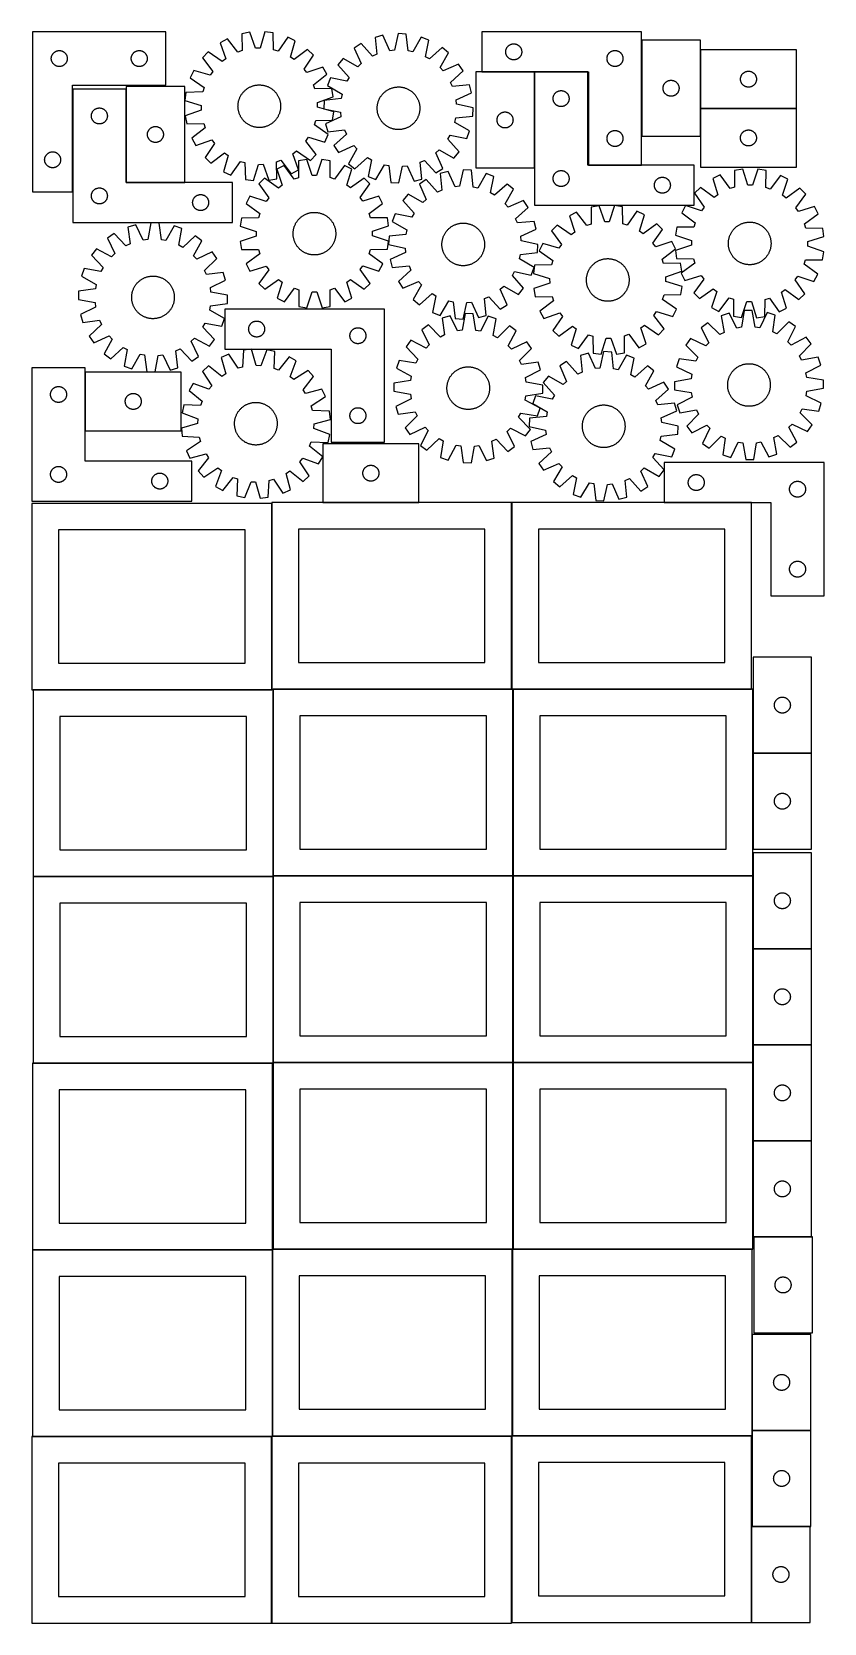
# Model space of a CAD drawing. Header units: millimetres. Extents: x 7 to 1493, y 8 to 2993.
import ezdxf

# ---------------------------------------------------------------- set-up
doc = ezdxf.new("R2010")
doc.units = ezdxf.units.MM
doc.layers.add('COMMON', color=5, linetype='CONTINUOUS', true_color=0x0000ff)
doc.layers.add('CUT', color=7, linetype='CONTINUOUS', true_color=0x000000)

msp = doc.modelspace()

# ---------------------------------------------------------------- linework, layer by layer
at = {"layer": 'COMMON'}
for p, q in [((1150.84975, 2977.598208), (1150.84975, 2797.598208)), ((949.522344, 2738.14728), (949.522344, 2918.14728)), ((1049.622344, 2918.307826), (949.622344, 2918.307826)), ((83.187169, 2885.674081), (83.187169, 2693.365533)), ((183.38717, 2885.674081), (183.38717, 2710.874082)), ((1261.049751, 2849.410467), (1261.049751, 2797.598208)), ((1441.149752, 2849.510468), (1261.276256, 2849.510468)), ((1150.74975, 2743.307826), (1050.74975, 2743.307826)), ((183.487171, 2710.774081), (293.487171, 2710.774081)), ((106.746389, 2355.053529), (106.746389, 2245.053529)), ((456.746389, 2108.849549), (456.746389, 1760.174328)), ((552.66949, 2110.274328), (732.66949, 2110.274328)), ((906.94639, 2110.174328), (906.94639, 1760.174328)), ((1357.046391, 2110.274329), (1193.265733, 2110.274329)), ((9.174232, 1758.749548), (456.646389, 1758.749548)), ((459.274232, 1758.649548), (459.274232, 1409.974327)), ((459.374233, 1760.074327), (906.84639, 1760.074327)), ((909.474233, 1759.974327), (909.474233, 1409.974327)), ((909.574234, 1760.074327), (1357.046391, 1760.074327)), ((1359.674234, 1759.974327), (1359.674234, 1640.247744)), ((1359.674234, 1640.047743), (1359.674234, 1460.047743)), ((1359.774235, 1640.147743), (1469.774235, 1640.147743)), ((1359.674234, 1453.223845), (1359.674234, 1409.974327)), ((459.174232, 1408.549548), (9.174232, 1408.549548)), ((459.274233, 1059.774326), (459.274233, 1408.449547)), ((459.374233, 1409.874326), (909.374233, 1409.874326)), ((909.474233, 1409.774326), (909.474233, 1059.774326)), ((909.574234, 1409.874326), (1359.574234, 1409.874326)), ((1359.674234, 1409.774326), (1359.674234, 1273.223845)), ((1359.674234, 1273.023844), (1359.674234, 1093.023844)), ((1359.774235, 1273.123844), (1469.774235, 1273.123844)), ((1359.674234, 1092.823843), (1359.674234, 1059.774326)), ((1359.774235, 1092.923843), (1469.774235, 1092.923843)), ((9.174232, 1058.349546), (457.849575, 1058.349546)), ((909.374233, 1059.674326), (459.374233, 1059.674326)), ((909.474233, 1059.574325), (909.474233, 709.574325)), ((1359.574234, 1059.674326), (909.574234, 1059.674326)), ((1359.674234, 1059.574325), (1359.674234, 912.823843)), ((1359.674234, 912.623842), (1359.674234, 732.623842)), ((1359.774235, 912.723842), (1469.774235, 912.723842)), ((1361.099119, 732.523841), (1469.774235, 732.523841)), ((7.849575, 708.149545), (457.849575, 708.149545)), ((457.949575, 708.049545), (457.949575, 359.374324)), ((459.374233, 709.474324), (908.049576, 709.474324)), ((908.149576, 709.374324), (908.149576, 359.374324)), ((909.574234, 709.474324), (1358.249577, 709.474324)), ((1358.349577, 549.574343), (1358.349577, 369.574343)), ((908.249577, 359.274323), (1356.924737, 359.274323)), ((1358.349577, 369.374342), (1358.349577, 359.374324)), ((1358.449578, 369.474342), (1468.449578, 369.474342)), ((7.849575, 357.949544), (456.524735, 357.949544)), ((456.624735, 357.849544), (456.624735, 7.849544)), ((906.824736, 357.849544), (906.824736, 9.174323)), ((1357.024737, 189.174323), (1357.024737, 9.174323)), ((1358.449578, 189.274323), (1467.124738, 189.274323))]:
    msp.add_line(p, q, dxfattribs=at)
at = {"layer": 'CUT'}
for p, q in [((8.087169, 2993.365533), (8.087169, 2693.365533)), ((258.087169, 2993.365533), (8.087169, 2993.365533)), ((258.087169, 2893.365533), (258.087169, 2993.365533)), ((415.485981, 2992.743709), (400.357079, 2989.942483)), ((400.357079, 2989.942483), (401.007789, 2958.184786)), ((426.248929, 2962.858366), (415.485981, 2992.743709)), ((444.01518, 2993.485755), (434.820374, 2963.08131)), ((459.269248, 2991.474792), (444.01518, 2993.485755)), ((460.27034, 2959.726208), (459.269248, 2991.474792)), ((665.41253, 2987.013477), (650.562498, 2982.987671)), ((678.577066, 2958.105524), (665.41253, 2987.013477)), ((693.786161, 2990.07989), (687.101772, 2959.026812)), ((709.153422, 2989.319747), (693.786161, 2990.07989)), ((712.740592, 2957.758585), (709.153422, 2989.319747)), ((1150.74975, 2993.407826), (850.74975, 2993.407826)), ((850.74975, 2993.407826), (850.74975, 2918.407826)), ((1150.74975, 2743.407826), (1150.74975, 2993.407826)), ((49.395852, 2955.590959), (50.036726, 2956.022167)), ((50.036726, 2956.022167), (50.698948, 2956.419812)), ((50.698948, 2956.419812), (51.380762, 2956.78284)), ((51.380762, 2956.78284), (52.08036, 2957.110287)), ((52.08036, 2957.110287), (52.795887, 2957.401286)), ((52.795887, 2957.401286), (53.525446, 2957.655064)), ((53.525446, 2957.655064), (54.267102, 2957.870949)), ((54.267102, 2957.870949), (55.018888, 2958.048369)), ((55.018888, 2958.048369), (55.77881, 2958.186852)), ((55.77881, 2958.186852), (56.544854, 2958.286032)), ((56.544854, 2958.286032), (57.314987, 2958.345645)), ((57.314987, 2958.345645), (58.087169, 2958.365533)), ((58.087169, 2958.365533), (58.85935, 2958.345645)), ((58.85935, 2958.345645), (59.629483, 2958.286032)), ((59.629483, 2958.286032), (60.395527, 2958.186852)), ((60.395527, 2958.186852), (61.15545, 2958.048369)), ((61.15545, 2958.048369), (61.907235, 2957.870949)), ((61.907235, 2957.870949), (62.648891, 2957.655064)), ((62.648891, 2957.655064), (63.37845, 2957.401286)), ((63.37845, 2957.401286), (64.093977, 2957.110287)), ((64.093977, 2957.110287), (64.793575, 2956.78284)), ((64.793575, 2956.78284), (65.47539, 2956.419812)), ((65.47539, 2956.419812), (66.137611, 2956.022167)), ((66.137611, 2956.022167), (66.778485, 2955.590959)), ((199.395852, 2955.590959), (200.036726, 2956.022167)), ((200.036726, 2956.022167), (200.698948, 2956.419812)), ((200.698948, 2956.419812), (201.380762, 2956.78284)), ((201.380762, 2956.78284), (202.08036, 2957.110287)), ((202.08036, 2957.110287), (202.795887, 2957.401286)), ((202.795887, 2957.401286), (203.525446, 2957.655064)), ((203.525446, 2957.655064), (204.267102, 2957.870949)), ((204.267102, 2957.870949), (205.018888, 2958.048369)), ((205.018888, 2958.048369), (205.77881, 2958.186852)), ((205.77881, 2958.186852), (206.544854, 2958.286032)), ((206.544854, 2958.286032), (207.314987, 2958.345645)), ((207.314987, 2958.345645), (208.087169, 2958.365533)), ((208.087169, 2958.365533), (208.85935, 2958.345645)), ((208.85935, 2958.345645), (209.629483, 2958.286032)), ((209.629483, 2958.286032), (210.395527, 2958.186852)), ((210.395527, 2958.186852), (211.15545, 2958.048369)), ((211.15545, 2958.048369), (211.907235, 2957.870949)), ((211.907235, 2957.870949), (212.648891, 2957.655064)), ((212.648891, 2957.655064), (213.37845, 2957.401286)), ((213.37845, 2957.401286), (214.093977, 2957.110287)), ((214.093977, 2957.110287), (214.793575, 2956.78284)), ((214.793575, 2956.78284), (215.47539, 2956.419812)), ((215.47539, 2956.419812), (216.137611, 2956.022167)), ((216.137611, 2956.022167), (216.778485, 2955.590959)), ((373.453504, 2980.420748), (359.930689, 2973.081535)), ((359.930689, 2973.081535), (370.363219, 2943.079251)), ((392.924754, 2955.324031), (373.453504, 2980.420748)), ((401.007789, 2958.184786), (392.924754, 2955.324031)), ((434.820374, 2963.08131), (426.248929, 2962.858366)), ((468.491162, 2957.289518), (460.27034, 2959.726208)), ((486.631433, 2983.364512), (468.491162, 2957.289518)), ((500.517491, 2976.738206), (486.631433, 2983.364512)), ((491.658735, 2946.234154), (500.517491, 2976.738206)), ((524.034262, 2960.569492), (498.724223, 2941.376351)), ((535.193047, 2949.976473), (524.034262, 2960.569492)), ((624.525146, 2971.303404), (611.645969, 2962.885723)), ((611.645969, 2962.885723), (624.490726, 2933.83427)), ((645.978413, 2947.878373), (624.525146, 2971.303404)), ((650.562498, 2982.987671), (653.801196, 2951.388848)), ((687.101772, 2959.026812), (678.577066, 2958.105524)), ((721.132762, 2956.000503), (712.740592, 2957.758585)), ((737.085923, 2983.468146), (721.132762, 2956.000503)), ((751.46616, 2977.996462), (737.085923, 2983.468146)), ((745.124825, 2946.871516), (751.46616, 2977.996462)), ((776.223302, 2963.79964), (752.562976, 2942.606157)), ((788.208877, 2954.152022), (776.223302, 2963.79964)), ((895.74975, 2955.907826), (895.769638, 2956.680008)), ((895.769638, 2955.135645), (895.74975, 2955.907826)), ((895.769638, 2956.680008), (895.829252, 2957.450141)), ((895.829252, 2957.450141), (895.928431, 2958.216185)), ((895.928431, 2958.216185), (896.066915, 2958.976107)), ((896.066915, 2958.976107), (896.244334, 2959.727893)), ((896.244334, 2959.727893), (896.460219, 2960.469549)), ((896.460219, 2960.469549), (896.713998, 2961.199108)), ((896.713998, 2961.199108), (897.004996, 2961.914635)), ((897.004996, 2961.914635), (897.332444, 2962.614233)), ((897.332444, 2962.614233), (897.695471, 2963.296047)), ((897.695471, 2963.296047), (898.093116, 2963.958269)), ((898.093116, 2963.958269), (898.524325, 2964.599143)), ((898.524325, 2964.599143), (898.987953, 2965.216969)), ((898.987953, 2965.216969), (899.482771, 2965.810108)), ((899.482771, 2965.810108), (900.007467, 2966.376989)), ((900.007467, 2966.376989), (900.56065, 2966.916107)), ((900.56065, 2966.916107), (901.140852, 2967.426033)), ((901.140852, 2967.426033), (901.746536, 2967.905415)), ((901.746536, 2967.905415), (902.376094, 2968.352982)), ((902.376094, 2968.352982), (903.027858, 2968.767546)), ((903.027858, 2968.767546), (903.700099, 2969.148008)), ((903.700099, 2969.148008), (904.391034, 2969.49336)), ((904.391034, 2969.49336), (905.098831, 2969.802686)), ((905.098831, 2969.802686), (905.821614, 2970.075165)), ((905.821614, 2970.075165), (906.557465, 2970.310075)), ((906.557465, 2970.310075), (907.304434, 2970.506792)), ((907.304434, 2970.506792), (908.060538, 2970.664796)), ((908.060538, 2970.664796), (908.823775, 2970.783667)), ((908.823775, 2970.783667), (909.592118, 2970.863089)), ((909.592118, 2970.863089), (910.363531, 2970.902853)), ((910.363531, 2970.902853), (911.135969, 2970.902853)), ((911.135969, 2970.902853), (911.907382, 2970.863089)), ((911.907382, 2970.863089), (912.675725, 2970.783667)), ((912.675725, 2970.783667), (913.438961, 2970.664796)), ((913.438961, 2970.664796), (914.195066, 2970.506792)), ((914.195066, 2970.506792), (914.942034, 2970.310075)), ((914.942034, 2970.310075), (915.677886, 2970.075165)), ((915.677886, 2970.075165), (916.400668, 2969.802686)), ((916.400668, 2969.802686), (917.108466, 2969.49336)), ((917.108466, 2969.49336), (917.799401, 2969.148008)), ((917.799401, 2969.148008), (918.471642, 2968.767546)), ((918.471642, 2968.767546), (919.123406, 2968.352982)), ((919.123406, 2968.352982), (919.752964, 2967.905415)), ((919.752964, 2967.905415), (920.358648, 2967.426033)), ((920.358648, 2967.426033), (920.93885, 2966.916107)), ((920.93885, 2966.916107), (921.492033, 2966.376989)), ((921.492033, 2966.376989), (922.016729, 2965.810108)), ((922.016729, 2965.810108), (922.511547, 2965.216969)), ((922.511547, 2965.216969), (922.975175, 2964.599143)), ((922.975175, 2964.599143), (923.406383, 2963.958269)), ((923.406383, 2963.958269), (923.804028, 2963.296047)), ((923.804028, 2963.296047), (924.167056, 2962.614233)), ((924.167056, 2962.614233), (924.494503, 2961.914635)), ((924.494503, 2961.914635), (924.785502, 2961.199108)), ((924.785502, 2961.199108), (925.039281, 2960.469549)), ((925.039281, 2960.469549), (925.255166, 2959.727893)), ((925.255166, 2959.727893), (925.432585, 2958.976107)), ((925.432585, 2958.976107), (925.571068, 2958.216185)), ((925.571068, 2958.216185), (925.670248, 2957.450141)), ((925.670248, 2957.450141), (925.729861, 2956.680008)), ((925.729861, 2956.680008), (925.74975, 2955.907826)), ((925.74975, 2955.907826), (925.729861, 2955.135645)), ((1091.746536, 2955.405415), (1092.376094, 2955.852982)), ((1092.376094, 2955.852982), (1093.027858, 2956.267546)), ((1093.027858, 2956.267546), (1093.700099, 2956.648008)), ((1093.700099, 2956.648008), (1094.391034, 2956.99336)), ((1094.391034, 2956.99336), (1095.098831, 2957.302686)), ((1095.098831, 2957.302686), (1095.821614, 2957.575165)), ((1095.821614, 2957.575165), (1096.557465, 2957.810075)), ((1096.557465, 2957.810075), (1097.304434, 2958.006792)), ((1097.304434, 2958.006792), (1098.060538, 2958.164796)), ((1098.060538, 2958.164796), (1098.823775, 2958.283667)), ((1098.823775, 2958.283667), (1099.592118, 2958.363089)), ((1099.592118, 2958.363089), (1100.363531, 2958.402853)), ((1100.363531, 2958.402853), (1101.135969, 2958.402853)), ((1101.135969, 2958.402853), (1101.907382, 2958.363089)), ((1101.907382, 2958.363089), (1102.675725, 2958.283667)), ((1102.675725, 2958.283667), (1103.438961, 2958.164796)), ((1103.438961, 2958.164796), (1104.195066, 2958.006792)), ((1104.195066, 2958.006792), (1104.942034, 2957.810075)), ((1104.942034, 2957.810075), (1105.677886, 2957.575165)), ((1105.677886, 2957.575165), (1106.400668, 2957.302686)), ((1106.400668, 2957.302686), (1107.108466, 2956.99336)), ((1107.108466, 2956.99336), (1107.799401, 2956.648008)), ((1107.799401, 2956.648008), (1108.471642, 2956.267546)), ((1108.471642, 2956.267546), (1109.123406, 2955.852982)), ((1109.123406, 2955.852982), (1109.752964, 2955.405415)), ((1260.949751, 2977.598208), (1150.949751, 2977.598208)), ((1150.949751, 2977.598208), (1150.949751, 2797.598208)), ((1260.949751, 2797.598208), (1260.949751, 2977.598208)), ((1441.276256, 2959.610468), (1261.276256, 2959.610468)), ((1261.276256, 2959.610468), (1261.276256, 2849.610468)), ((1441.276256, 2849.610468), (1441.276256, 2959.610468)), ((43.092142, 2943.751752), (43.131906, 2944.523165)), ((43.092142, 2942.979315), (43.092142, 2943.751752)), ((43.131906, 2942.207902), (43.092142, 2942.979315)), ((43.131906, 2944.523165), (43.211328, 2945.291509)), ((43.211328, 2941.439558), (43.131906, 2942.207902)), ((43.211328, 2945.291509), (43.330199, 2946.054745)), ((43.330199, 2940.676322), (43.211328, 2941.439558)), ((43.330199, 2946.054745), (43.488203, 2946.81085)), ((43.488203, 2939.920217), (43.330199, 2940.676322)), ((43.488203, 2946.81085), (43.68492, 2947.557818)), ((43.68492, 2939.173249), (43.488203, 2939.920217)), ((43.68492, 2947.557818), (43.91983, 2948.293669)), ((43.91983, 2938.437398), (43.68492, 2939.173249)), ((43.91983, 2948.293669), (44.192309, 2949.016452)), ((44.192309, 2937.714615), (43.91983, 2938.437398)), ((44.192309, 2949.016452), (44.501635, 2949.724249)), ((44.501635, 2937.006818), (44.192309, 2937.714615)), ((44.501635, 2949.724249), (44.846987, 2950.415185)), ((44.846987, 2936.315882), (44.501635, 2937.006818)), ((44.846987, 2950.415185), (45.227449, 2951.087426)), ((45.227449, 2935.643641), (44.846987, 2936.315882)), ((45.227449, 2951.087426), (45.642013, 2951.739189)), ((45.642013, 2934.991878), (45.227449, 2935.643641)), ((45.642013, 2951.739189), (46.08958, 2952.368748)), ((46.08958, 2934.362319), (45.642013, 2934.991878)), ((46.08958, 2952.368748), (46.568962, 2952.974431)), ((46.568962, 2933.756636), (46.08958, 2934.362319)), ((46.568962, 2952.974431), (47.078888, 2953.554634)), ((47.078888, 2933.176433), (46.568962, 2933.756636)), ((47.078888, 2953.554634), (47.618006, 2954.107816)), ((47.618006, 2932.623251), (47.078888, 2933.176433)), ((47.618006, 2954.107816), (48.184887, 2954.632512)), ((48.184887, 2932.098555), (47.618006, 2932.623251)), ((48.184887, 2954.632512), (48.778026, 2955.127331)), ((48.778026, 2931.603736), (48.184887, 2932.098555)), ((48.778026, 2955.127331), (49.395852, 2955.590959)), ((49.395852, 2931.140108), (48.778026, 2931.603736)), ((50.036726, 2930.7089), (49.395852, 2931.140108)), ((50.698948, 2930.311255), (50.036726, 2930.7089)), ((51.380762, 2929.948227), (50.698948, 2930.311255)), ((52.08036, 2929.62078), (51.380762, 2929.948227)), ((52.795887, 2929.329781), (52.08036, 2929.62078)), ((53.525446, 2929.076003), (52.795887, 2929.329781)), ((54.267102, 2928.860118), (53.525446, 2929.076003)), ((55.018888, 2928.682698), (54.267102, 2928.860118)), ((55.77881, 2928.544215), (55.018888, 2928.682698)), ((56.544854, 2928.445035), (55.77881, 2928.544215)), ((57.314987, 2928.385422), (56.544854, 2928.445035)), ((58.087169, 2928.365533), (57.314987, 2928.385422)), ((58.85935, 2928.385422), (58.087169, 2928.365533)), ((59.629483, 2928.445035), (58.85935, 2928.385422)), ((60.395527, 2928.544215), (59.629483, 2928.445035)), ((61.15545, 2928.682698), (60.395527, 2928.544215)), ((61.907235, 2928.860118), (61.15545, 2928.682698)), ((62.648891, 2929.076003), (61.907235, 2928.860118)), ((63.37845, 2929.329781), (62.648891, 2929.076003)), ((64.093977, 2929.62078), (63.37845, 2929.329781)), ((64.793575, 2929.948227), (64.093977, 2929.62078)), ((65.47539, 2930.311255), (64.793575, 2929.948227)), ((66.137611, 2930.7089), (65.47539, 2930.311255)), ((66.778485, 2931.140108), (66.137611, 2930.7089)), ((66.778485, 2955.590959), (67.396311, 2955.127331)), ((67.396311, 2931.603736), (66.778485, 2931.140108)), ((67.396311, 2955.127331), (67.98945, 2954.632512)), ((67.98945, 2932.098555), (67.396311, 2931.603736)), ((67.98945, 2954.632512), (68.556331, 2954.107816)), ((68.556331, 2932.623251), (67.98945, 2932.098555)), ((68.556331, 2954.107816), (69.095449, 2953.554634)), ((69.095449, 2933.176433), (68.556331, 2932.623251)), ((69.095449, 2953.554634), (69.605375, 2952.974431)), ((69.605375, 2933.756636), (69.095449, 2933.176433)), ((69.605375, 2952.974431), (70.084757, 2952.368748)), ((70.084757, 2934.362319), (69.605375, 2933.756636)), ((70.084757, 2952.368748), (70.532324, 2951.739189)), ((70.532324, 2934.991878), (70.084757, 2934.362319)), ((70.532324, 2951.739189), (70.946888, 2951.087426)), ((70.946888, 2935.643641), (70.532324, 2934.991878)), ((70.946888, 2951.087426), (71.32735, 2950.415185)), ((71.32735, 2936.315882), (70.946888, 2935.643641)), ((71.32735, 2950.415185), (71.672702, 2949.724249)), ((71.672702, 2937.006818), (71.32735, 2936.315882)), ((71.672702, 2949.724249), (71.982028, 2949.016452)), ((71.982028, 2937.714615), (71.672702, 2937.006818)), ((71.982028, 2949.016452), (72.254507, 2948.293669)), ((72.254507, 2938.437398), (71.982028, 2937.714615)), ((72.254507, 2948.293669), (72.489417, 2947.557818)), ((72.489417, 2939.173249), (72.254507, 2938.437398)), ((72.489417, 2947.557818), (72.686134, 2946.81085)), ((72.686134, 2939.920217), (72.489417, 2939.173249)), ((72.686134, 2946.81085), (72.844138, 2946.054745)), ((72.844138, 2940.676322), (72.686134, 2939.920217)), ((72.844138, 2946.054745), (72.963009, 2945.291509)), ((72.963009, 2941.439558), (72.844138, 2940.676322)), ((72.963009, 2945.291509), (73.042431, 2944.523165)), ((73.042431, 2942.207902), (72.963009, 2941.439558)), ((73.042431, 2944.523165), (73.082196, 2943.751752)), ((73.082196, 2942.979315), (73.042431, 2942.207902)), ((73.082196, 2943.751752), (73.082196, 2942.979315)), ((193.092142, 2943.751752), (193.131906, 2944.523165)), ((193.092142, 2942.979315), (193.092142, 2943.751752)), ((193.131906, 2942.207902), (193.092142, 2942.979315)), ((193.131906, 2944.523165), (193.211328, 2945.291509)), ((193.211328, 2941.439558), (193.131906, 2942.207902)), ((193.211328, 2945.291509), (193.330199, 2946.054745)), ((193.330199, 2940.676322), (193.211328, 2941.439558)), ((193.330199, 2946.054745), (193.488203, 2946.81085)), ((193.488203, 2939.920217), (193.330199, 2940.676322)), ((193.488203, 2946.81085), (193.68492, 2947.557818)), ((193.68492, 2939.173249), (193.488203, 2939.920217)), ((193.68492, 2947.557818), (193.91983, 2948.293669)), ((193.91983, 2938.437398), (193.68492, 2939.173249)), ((193.91983, 2948.293669), (194.192309, 2949.016452)), ((194.192309, 2937.714615), (193.91983, 2938.437398)), ((194.192309, 2949.016452), (194.501635, 2949.724249)), ((194.501635, 2937.006818), (194.192309, 2937.714615)), ((194.501635, 2949.724249), (194.846987, 2950.415185)), ((194.846987, 2936.315882), (194.501635, 2937.006818)), ((194.846987, 2950.415185), (195.227449, 2951.087426)), ((195.227449, 2935.643641), (194.846987, 2936.315882)), ((195.227449, 2951.087426), (195.642013, 2951.739189)), ((195.642013, 2934.991878), (195.227449, 2935.643641)), ((195.642013, 2951.739189), (196.08958, 2952.368748)), ((196.08958, 2934.362319), (195.642013, 2934.991878)), ((196.08958, 2952.368748), (196.568962, 2952.974431)), ((196.568962, 2933.756636), (196.08958, 2934.362319)), ((196.568962, 2952.974431), (197.078888, 2953.554634)), ((197.078888, 2933.176433), (196.568962, 2933.756636)), ((197.078888, 2953.554634), (197.618006, 2954.107816)), ((197.618006, 2932.623251), (197.078888, 2933.176433)), ((197.618006, 2954.107816), (198.184887, 2954.632512)), ((198.184887, 2932.098555), (197.618006, 2932.623251)), ((198.184887, 2954.632512), (198.778026, 2955.127331)), ((198.778026, 2931.603736), (198.184887, 2932.098555)), ((198.778026, 2955.127331), (199.395852, 2955.590959)), ((199.395852, 2931.140108), (198.778026, 2931.603736)), ((200.036726, 2930.7089), (199.395852, 2931.140108)), ((200.698948, 2930.311255), (200.036726, 2930.7089)), ((201.380762, 2929.948227), (200.698948, 2930.311255)), ((202.08036, 2929.62078), (201.380762, 2929.948227)), ((202.795887, 2929.329781), (202.08036, 2929.62078)), ((203.525446, 2929.076003), (202.795887, 2929.329781)), ((204.267102, 2928.860118), (203.525446, 2929.076003)), ((205.018888, 2928.682698), (204.267102, 2928.860118)), ((205.77881, 2928.544215), (205.018888, 2928.682698)), ((206.544854, 2928.445035), (205.77881, 2928.544215)), ((207.314987, 2928.385422), (206.544854, 2928.445035)), ((208.087169, 2928.365533), (207.314987, 2928.385422)), ((208.85935, 2928.385422), (208.087169, 2928.365533)), ((209.629483, 2928.445035), (208.85935, 2928.385422)), ((210.395527, 2928.544215), (209.629483, 2928.445035)), ((211.15545, 2928.682698), (210.395527, 2928.544215)), ((211.907235, 2928.860118), (211.15545, 2928.682698)), ((212.648891, 2929.076003), (211.907235, 2928.860118)), ((213.37845, 2929.329781), (212.648891, 2929.076003)), ((214.093977, 2929.62078), (213.37845, 2929.329781)), ((214.793575, 2929.948227), (214.093977, 2929.62078)), ((215.47539, 2930.311255), (214.793575, 2929.948227)), ((216.137611, 2930.7089), (215.47539, 2930.311255)), ((216.778485, 2931.140108), (216.137611, 2930.7089)), ((216.778485, 2955.590959), (217.396311, 2955.127331)), ((217.396311, 2931.603736), (216.778485, 2931.140108)), ((217.396311, 2955.127331), (217.98945, 2954.632512)), ((217.98945, 2932.098555), (217.396311, 2931.603736)), ((217.98945, 2954.632512), (218.556331, 2954.107816)), ((218.556331, 2932.623251), (217.98945, 2932.098555)), ((218.556331, 2954.107816), (219.095449, 2953.554634)), ((219.095449, 2933.176433), (218.556331, 2932.623251)), ((219.095449, 2953.554634), (219.605375, 2952.974431)), ((219.605375, 2933.756636), (219.095449, 2933.176433)), ((219.605375, 2952.974431), (220.084757, 2952.368748)), ((220.084757, 2934.362319), (219.605375, 2933.756636)), ((220.084757, 2952.368748), (220.532324, 2951.739189)), ((220.532324, 2934.991878), (220.084757, 2934.362319)), ((220.532324, 2951.739189), (220.946888, 2951.087426)), ((220.946888, 2935.643641), (220.532324, 2934.991878)), ((220.946888, 2951.087426), (221.32735, 2950.415185)), ((221.32735, 2936.315882), (220.946888, 2935.643641)), ((221.32735, 2950.415185), (221.672702, 2949.724249)), ((221.672702, 2937.006818), (221.32735, 2936.315882)), ((221.672702, 2949.724249), (221.982028, 2949.016452)), ((221.982028, 2937.714615), (221.672702, 2937.006818)), ((221.982028, 2949.016452), (222.254507, 2948.293669)), ((222.254507, 2938.437398), (221.982028, 2937.714615)), ((222.254507, 2948.293669), (222.489417, 2947.557818)), ((222.489417, 2939.173249), (222.254507, 2938.437398)), ((222.489417, 2947.557818), (222.686134, 2946.81085)), ((222.686134, 2939.920217), (222.489417, 2939.173249)), ((222.686134, 2946.81085), (222.844138, 2946.054745)), ((222.844138, 2940.676322), (222.686134, 2939.920217)), ((222.844138, 2946.054745), (222.963009, 2945.291509)), ((222.963009, 2941.439558), (222.844138, 2940.676322)), ((222.963009, 2945.291509), (223.042431, 2944.523165)), ((223.042431, 2942.207902), (222.963009, 2941.439558)), ((223.042431, 2944.523165), (223.082196, 2943.751752)), ((223.082196, 2942.979315), (223.042431, 2942.207902)), ((223.082196, 2943.751752), (223.082196, 2942.979315)), ((337.286246, 2955.712165), (326.693227, 2944.55338)), ((326.693227, 2944.55338), (345.886368, 2919.243341)), ((363.559818, 2937.860717), (337.286246, 2955.712165)), ((370.363219, 2943.079251), (363.559818, 2937.860717)), ((498.724223, 2941.376351), (491.658735, 2946.234154)), ((517.341599, 2923.702901), (535.193047, 2949.976473)), ((552.562418, 2927.33203), (522.560133, 2916.8995)), ((559.90163, 2913.809215), (552.562418, 2927.33203)), ((590.493612, 2943.727341), (580.845994, 2931.741766)), ((580.845994, 2931.741766), (602.039477, 2908.08144)), ((618.135614, 2928.078236), (590.493612, 2943.727341)), ((624.490726, 2933.83427), (618.135614, 2928.078236)), ((653.801196, 2951.388848), (645.978413, 2947.878373)), ((752.562976, 2942.606157), (745.124825, 2946.871516)), ((772.559772, 2926.51002), (788.208877, 2954.152022)), ((778.315806, 2920.154908), (772.559772, 2926.51002)), ((807.367259, 2932.999665), (778.315806, 2920.154908)), ((815.78494, 2920.120488), (807.367259, 2932.999665)), ((895.829252, 2954.365511), (895.769638, 2955.135645)), ((895.928431, 2953.599468), (895.829252, 2954.365511)), ((896.066915, 2952.839545), (895.928431, 2953.599468)), ((896.244334, 2952.08776), (896.066915, 2952.839545)), ((896.460219, 2951.346104), (896.244334, 2952.08776)), ((896.713998, 2950.616545), (896.460219, 2951.346104)), ((897.004996, 2949.901018), (896.713998, 2950.616545)), ((897.332444, 2949.20142), (897.004996, 2949.901018)), ((897.695471, 2948.519605), (897.332444, 2949.20142)), ((898.093116, 2947.857384), (897.695471, 2948.519605)), ((898.524325, 2947.21651), (898.093116, 2947.857384)), ((898.987953, 2946.598684), (898.524325, 2947.21651)), ((899.482771, 2946.005545), (898.987953, 2946.598684)), ((900.007467, 2945.438664), (899.482771, 2946.005545)), ((900.56065, 2944.899546), (900.007467, 2945.438664)), ((901.140852, 2944.38962), (900.56065, 2944.899546)), ((901.746536, 2943.910238), (901.140852, 2944.38962)), ((902.376094, 2943.462671), (901.746536, 2943.910238)), ((903.027858, 2943.048107), (902.376094, 2943.462671)), ((903.700099, 2942.667644), (903.027858, 2943.048107)), ((904.391034, 2942.322292), (903.700099, 2942.667644)), ((905.098831, 2942.012967), (904.391034, 2942.322292)), ((905.821614, 2941.740488), (905.098831, 2942.012967)), ((906.557465, 2941.505578), (905.821614, 2941.740488)), ((907.304434, 2941.308861), (906.557465, 2941.505578)), ((908.060538, 2941.150857), (907.304434, 2941.308861)), ((908.823775, 2941.031986), (908.060538, 2941.150857)), ((909.592118, 2940.952564), (908.823775, 2941.031986)), ((910.363531, 2940.912799), (909.592118, 2940.952564)), ((911.135969, 2940.912799), (910.363531, 2940.912799)), ((911.907382, 2940.952564), (911.135969, 2940.912799)), ((912.675725, 2941.031986), (911.907382, 2940.952564)), ((913.438961, 2941.150857), (912.675725, 2941.031986)), ((914.195066, 2941.308861), (913.438961, 2941.150857)), ((914.942034, 2941.505578), (914.195066, 2941.308861)), ((915.677886, 2941.740488), (914.942034, 2941.505578)), ((916.400668, 2942.012967), (915.677886, 2941.740488)), ((917.108466, 2942.322292), (916.400668, 2942.012967)), ((917.799401, 2942.667644), (917.108466, 2942.322292)), ((918.471642, 2943.048107), (917.799401, 2942.667644)), ((919.123406, 2943.462671), (918.471642, 2943.048107)), ((919.752964, 2943.910238), (919.123406, 2943.462671)), ((920.358648, 2944.38962), (919.752964, 2943.910238)), ((920.93885, 2944.899546), (920.358648, 2944.38962)), ((921.492033, 2945.438664), (920.93885, 2944.899546)), ((922.016729, 2946.005545), (921.492033, 2945.438664)), ((922.511547, 2946.598684), (922.016729, 2946.005545)), ((922.975175, 2947.21651), (922.511547, 2946.598684)), ((923.406383, 2947.857384), (922.975175, 2947.21651)), ((923.804028, 2948.519605), (923.406383, 2947.857384)), ((924.167056, 2949.20142), (923.804028, 2948.519605)), ((924.494503, 2949.901018), (924.167056, 2949.20142)), ((924.785502, 2950.616545), (924.494503, 2949.901018)), ((925.039281, 2951.346104), (924.785502, 2950.616545)), ((925.255166, 2952.08776), (925.039281, 2951.346104)), ((925.432585, 2952.839545), (925.255166, 2952.08776)), ((925.571068, 2953.599468), (925.432585, 2952.839545)), ((925.670248, 2954.365511), (925.571068, 2953.599468)), ((925.729861, 2955.135645), (925.670248, 2954.365511)), ((1085.74975, 2943.407826), (1085.769638, 2944.180008)), ((1085.769638, 2942.635645), (1085.74975, 2943.407826)), ((1085.769638, 2944.180008), (1085.829252, 2944.950141)), ((1085.829252, 2941.865511), (1085.769638, 2942.635645)), ((1085.829252, 2944.950141), (1085.928431, 2945.716185)), ((1085.928431, 2941.099468), (1085.829252, 2941.865511)), ((1085.928431, 2945.716185), (1086.066915, 2946.476107)), ((1086.066915, 2940.339545), (1085.928431, 2941.099468)), ((1086.066915, 2946.476107), (1086.244334, 2947.227893)), ((1086.244334, 2939.58776), (1086.066915, 2940.339545)), ((1086.244334, 2947.227893), (1086.460219, 2947.969549)), ((1086.460219, 2938.846104), (1086.244334, 2939.58776)), ((1086.460219, 2947.969549), (1086.713998, 2948.699108)), ((1086.713998, 2938.116545), (1086.460219, 2938.846104)), ((1086.713998, 2948.699108), (1087.004996, 2949.414635)), ((1087.004996, 2937.401018), (1086.713998, 2938.116545)), ((1087.004996, 2949.414635), (1087.332444, 2950.114233)), ((1087.332444, 2936.70142), (1087.004996, 2937.401018)), ((1087.332444, 2950.114233), (1087.695471, 2950.796047)), ((1087.695471, 2936.019605), (1087.332444, 2936.70142)), ((1087.695471, 2950.796047), (1088.093116, 2951.458269)), ((1088.093116, 2935.357384), (1087.695471, 2936.019605)), ((1088.093116, 2951.458269), (1088.524325, 2952.099143)), ((1088.524325, 2934.71651), (1088.093116, 2935.357384)), ((1088.524325, 2952.099143), (1088.987953, 2952.716969)), ((1088.987953, 2934.098684), (1088.524325, 2934.71651)), ((1088.987953, 2952.716969), (1089.482771, 2953.310108)), ((1089.482771, 2933.505545), (1088.987953, 2934.098684)), ((1089.482771, 2953.310108), (1090.007467, 2953.876989)), ((1090.007467, 2932.938664), (1089.482771, 2933.505545)), ((1090.007467, 2953.876989), (1090.56065, 2954.416107)), ((1090.56065, 2932.399546), (1090.007467, 2932.938664)), ((1090.56065, 2954.416107), (1091.140852, 2954.926033)), ((1091.140852, 2931.88962), (1090.56065, 2932.399546)), ((1091.140852, 2954.926033), (1091.746536, 2955.405415)), ((1091.746536, 2931.410238), (1091.140852, 2931.88962)), ((1092.376094, 2930.962671), (1091.746536, 2931.410238)), ((1093.027858, 2930.548107), (1092.376094, 2930.962671)), ((1093.700099, 2930.167644), (1093.027858, 2930.548107)), ((1094.391034, 2929.822292), (1093.700099, 2930.167644)), ((1095.098831, 2929.512967), (1094.391034, 2929.822292)), ((1095.821614, 2929.240488), (1095.098831, 2929.512967)), ((1096.557465, 2929.005578), (1095.821614, 2929.240488)), ((1097.304434, 2928.808861), (1096.557465, 2929.005578)), ((1098.060538, 2928.650857), (1097.304434, 2928.808861)), ((1098.823775, 2928.531986), (1098.060538, 2928.650857)), ((1099.592118, 2928.452564), (1098.823775, 2928.531986)), ((1100.363531, 2928.412799), (1099.592118, 2928.452564)), ((1101.135969, 2928.412799), (1100.363531, 2928.412799)), ((1101.907382, 2928.452564), (1101.135969, 2928.412799)), ((1102.675725, 2928.531986), (1101.907382, 2928.452564)), ((1103.438961, 2928.650857), (1102.675725, 2928.531986)), ((1104.195066, 2928.808861), (1103.438961, 2928.650857)), ((1104.942034, 2929.005578), (1104.195066, 2928.808861)), ((1105.677886, 2929.240488), (1104.942034, 2929.005578)), ((1106.400668, 2929.512967), (1105.677886, 2929.240488)), ((1107.108466, 2929.822292), (1106.400668, 2929.512967)), ((1107.799401, 2930.167644), (1107.108466, 2929.822292)), ((1108.471642, 2930.548107), (1107.799401, 2930.167644)), ((1109.123406, 2930.962671), (1108.471642, 2930.548107)), ((1109.752964, 2931.410238), (1109.123406, 2930.962671)), ((1109.752964, 2955.405415), (1110.358648, 2954.926033)), ((1110.358648, 2931.88962), (1109.752964, 2931.410238)), ((1110.358648, 2954.926033), (1110.93885, 2954.416107)), ((1110.93885, 2932.399546), (1110.358648, 2931.88962)), ((1110.93885, 2954.416107), (1111.492033, 2953.876989)), ((1111.492033, 2932.938664), (1110.93885, 2932.399546)), ((1111.492033, 2953.876989), (1112.016729, 2953.310108)), ((1112.016729, 2933.505545), (1111.492033, 2932.938664)), ((1112.016729, 2953.310108), (1112.511547, 2952.716969)), ((1112.511547, 2934.098684), (1112.016729, 2933.505545)), ((1112.511547, 2952.716969), (1112.975175, 2952.099143)), ((1112.975175, 2934.71651), (1112.511547, 2934.098684)), ((1112.975175, 2952.099143), (1113.406383, 2951.458269)), ((1113.406383, 2935.357384), (1112.975175, 2934.71651)), ((1113.406383, 2951.458269), (1113.804028, 2950.796047)), ((1113.804028, 2936.019605), (1113.406383, 2935.357384)), ((1113.804028, 2950.796047), (1114.167056, 2950.114233)), ((1114.167056, 2936.70142), (1113.804028, 2936.019605)), ((1114.167056, 2950.114233), (1114.494503, 2949.414635)), ((1114.494503, 2937.401018), (1114.167056, 2936.70142)), ((1114.494503, 2949.414635), (1114.785502, 2948.699108)), ((1114.785502, 2938.116545), (1114.494503, 2937.401018)), ((1114.785502, 2948.699108), (1115.039281, 2947.969549)), ((1115.039281, 2938.846104), (1114.785502, 2938.116545)), ((1115.039281, 2947.969549), (1115.255166, 2947.227893)), ((1115.255166, 2939.58776), (1115.039281, 2938.846104)), ((1115.255166, 2947.227893), (1115.432585, 2946.476107)), ((1115.432585, 2940.339545), (1115.255166, 2939.58776)), ((1115.432585, 2946.476107), (1115.571068, 2945.716185)), ((1115.571068, 2941.099468), (1115.432585, 2940.339545)), ((1115.571068, 2945.716185), (1115.670248, 2944.950141)), ((1115.670248, 2941.865511), (1115.571068, 2941.099468)), ((1115.670248, 2944.950141), (1115.729861, 2944.180008)), ((1115.729861, 2942.635645), (1115.670248, 2941.865511)), ((1115.729861, 2944.180008), (1115.74975, 2943.407826)), ((1115.74975, 2943.407826), (1115.729861, 2942.635645)), ((310.524512, 2921.036609), (303.898207, 2907.150551)), ((303.898207, 2907.150551), (329.973201, 2889.01028)), ((341.028565, 2912.177853), (310.524512, 2921.036609)), ((345.886368, 2919.243341), (341.028565, 2912.177853)), ((522.560133, 2916.8995), (517.341599, 2923.702901)), ((534.804914, 2894.337965), (559.90163, 2913.809215)), ((566.649172, 2906.984624), (561.177488, 2892.604387)), ((597.774118, 2900.643289), (566.649172, 2906.984624)), ((602.039477, 2908.08144), (597.774118, 2900.643289)), ((792.359909, 2898.667221), (815.78494, 2920.120488)), ((795.870384, 2890.844438), (792.359909, 2898.667221)), ((949.422343, 2918.14728), (839.422343, 2918.14728)), ((839.422343, 2918.14728), (839.422343, 2738.14728)), ((850.74975, 2918.407826), (1050.74975, 2918.407826)), ((949.422343, 2738.14728), (949.422343, 2918.14728)), ((1049.622344, 2918.207825), (949.622344, 2918.207825)), ((949.622344, 2918.207825), (949.622344, 2668.207825)), ((1049.622344, 2743.207825), (1049.622344, 2918.207825)), ((1050.74975, 2918.407826), (1050.74975, 2743.407826)), ((1193.504596, 2895.971863), (1193.952162, 2896.601422)), ((1193.952162, 2896.601422), (1194.431544, 2897.207105)), ((1194.431544, 2897.207105), (1194.94147, 2897.787308)), ((1194.94147, 2897.787308), (1195.480589, 2898.34049)), ((1195.480589, 2898.34049), (1196.047469, 2898.865187)), ((1196.047469, 2898.865187), (1196.640609, 2899.360005)), ((1196.640609, 2899.360005), (1197.258434, 2899.823633)), ((1197.258434, 2899.823633), (1197.899308, 2900.254841)), ((1197.899308, 2900.254841), (1198.56153, 2900.652486)), ((1198.56153, 2900.652486), (1199.243344, 2901.015514)), ((1199.243344, 2901.015514), (1199.942942, 2901.342961)), ((1199.942942, 2901.342961), (1200.65847, 2901.63396)), ((1200.65847, 2901.63396), (1201.388028, 2901.887738)), ((1201.388028, 2901.887738), (1202.129684, 2902.103623)), ((1202.129684, 2902.103623), (1202.88147, 2902.281043)), ((1202.88147, 2902.281043), (1203.641392, 2902.419526)), ((1203.641392, 2902.419526), (1204.407436, 2902.518706)), ((1204.407436, 2902.518706), (1205.17757, 2902.578319)), ((1205.17757, 2902.578319), (1205.949751, 2902.598208)), ((1205.949751, 2902.598208), (1206.721932, 2902.578319)), ((1206.721932, 2902.578319), (1207.492066, 2902.518706)), ((1207.492066, 2902.518706), (1208.258109, 2902.419526)), ((1208.258109, 2902.419526), (1209.018032, 2902.281043)), ((1209.018032, 2902.281043), (1209.769818, 2902.103623)), ((1209.769818, 2902.103623), (1210.511473, 2901.887738)), ((1210.511473, 2901.887738), (1211.241032, 2901.63396)), ((1211.241032, 2901.63396), (1211.956559, 2901.342961)), ((1211.956559, 2901.342961), (1212.656158, 2901.015514)), ((1212.656158, 2901.015514), (1213.337972, 2900.652486)), ((1213.337972, 2900.652486), (1214.000194, 2900.254841)), ((1214.000194, 2900.254841), (1214.641067, 2899.823633)), ((1214.641067, 2899.823633), (1215.258893, 2899.360005)), ((1215.258893, 2899.360005), (1215.852033, 2898.865187)), ((1215.852033, 2898.865187), (1216.418913, 2898.34049)), ((1216.418913, 2898.34049), (1216.958031, 2897.787308)), ((1216.958031, 2897.787308), (1217.467958, 2897.207105)), ((1217.467958, 2897.207105), (1217.94734, 2896.601422)), ((1217.94734, 2896.601422), (1218.394906, 2895.971863)), ((1336.276256, 2904.610468), (1336.296145, 2905.38265)), ((1336.296145, 2903.838287), (1336.276256, 2904.610468)), ((1336.296145, 2905.38265), (1336.355758, 2906.152783)), ((1336.355758, 2903.068153), (1336.296145, 2903.838287)), ((1336.355758, 2906.152783), (1336.454938, 2906.918827)), ((1336.454938, 2902.30211), (1336.355758, 2903.068153)), ((1336.454938, 2906.918827), (1336.593421, 2907.678749)), ((1336.593421, 2901.542187), (1336.454938, 2902.30211)), ((1336.593421, 2907.678749), (1336.77084, 2908.430535)), ((1336.77084, 2900.790402), (1336.593421, 2901.542187)), ((1336.77084, 2908.430535), (1336.986725, 2909.172191)), ((1336.986725, 2900.048746), (1336.77084, 2900.790402)), ((1336.986725, 2909.172191), (1337.240504, 2909.90175)), ((1337.240504, 2899.319187), (1336.986725, 2900.048746)), ((1337.240504, 2909.90175), (1337.531502, 2910.617277)), ((1337.531502, 2898.60366), (1337.240504, 2899.319187)), ((1337.531502, 2910.617277), (1337.85895, 2911.316875)), ((1337.85895, 2897.904061), (1337.531502, 2898.60366)), ((1337.85895, 2911.316875), (1338.221977, 2911.998689)), ((1338.221977, 2897.222247), (1337.85895, 2897.904061)), ((1338.221977, 2911.998689), (1338.619623, 2912.660911)), ((1338.619623, 2896.560025), (1338.221977, 2897.222247)), ((1338.619623, 2912.660911), (1339.050831, 2913.301785)), ((1339.050831, 2895.919152), (1338.619623, 2896.560025)), ((1339.050831, 2913.301785), (1339.514459, 2913.919611)), ((1339.514459, 2913.919611), (1340.009277, 2914.51275)), ((1340.009277, 2914.51275), (1340.533973, 2915.079631)), ((1340.533973, 2915.079631), (1341.087156, 2915.618749)), ((1341.087156, 2915.618749), (1341.667358, 2916.128675)), ((1341.667358, 2916.128675), (1342.273042, 2916.608057)), ((1342.273042, 2916.608057), (1342.9026, 2917.055624)), ((1342.9026, 2917.055624), (1343.554364, 2917.470188)), ((1343.554364, 2917.470188), (1344.226605, 2917.85065)), ((1344.226605, 2917.85065), (1344.91754, 2918.196002)), ((1344.91754, 2918.196002), (1345.625338, 2918.505328)), ((1345.625338, 2918.505328), (1346.34812, 2918.777807)), ((1346.34812, 2918.777807), (1347.083971, 2919.012716)), ((1347.083971, 2919.012716), (1347.83094, 2919.209434)), ((1347.83094, 2919.209434), (1348.587045, 2919.367438)), ((1348.587045, 2919.367438), (1349.350281, 2919.486308)), ((1349.350281, 2919.486308), (1350.118624, 2919.565731)), ((1350.118624, 2919.565731), (1350.890037, 2919.605495)), ((1350.890037, 2919.605495), (1351.662475, 2919.605495)), ((1351.662475, 2919.605495), (1352.433888, 2919.565731)), ((1352.433888, 2919.565731), (1353.202231, 2919.486308)), ((1353.202231, 2919.486308), (1353.965467, 2919.367438)), ((1353.965467, 2919.367438), (1354.721572, 2919.209434)), ((1354.721572, 2919.209434), (1355.468541, 2919.012716)), ((1355.468541, 2919.012716), (1356.204392, 2918.777807)), ((1356.204392, 2918.777807), (1356.927174, 2918.505328)), ((1356.927174, 2918.505328), (1357.634972, 2918.196002)), ((1357.634972, 2918.196002), (1358.325907, 2917.85065)), ((1358.325907, 2917.85065), (1358.998148, 2917.470188)), ((1358.998148, 2917.470188), (1359.649912, 2917.055624)), ((1359.649912, 2917.055624), (1360.27947, 2916.608057)), ((1360.27947, 2916.608057), (1360.885154, 2916.128675)), ((1360.885154, 2916.128675), (1361.465356, 2915.618749)), ((1361.465356, 2915.618749), (1362.018539, 2915.079631)), ((1362.018539, 2915.079631), (1362.543235, 2914.51275)), ((1362.543235, 2914.51275), (1363.038053, 2913.919611)), ((1363.038053, 2913.919611), (1363.501681, 2913.301785)), ((1363.501681, 2913.301785), (1363.932889, 2912.660911)), ((1363.932889, 2896.560025), (1363.501681, 2895.919152)), ((1363.932889, 2912.660911), (1364.330535, 2911.998689)), ((1364.330535, 2897.222247), (1363.932889, 2896.560025)), ((1364.330535, 2911.998689), (1364.693562, 2911.316875)), ((1364.693562, 2897.904061), (1364.330535, 2897.222247)), ((1364.693562, 2911.316875), (1365.02101, 2910.617277)), ((1365.02101, 2898.60366), (1364.693562, 2897.904061)), ((1365.02101, 2910.617277), (1365.312008, 2909.90175)), ((1365.312008, 2899.319187), (1365.02101, 2898.60366)), ((1365.312008, 2909.90175), (1365.565787, 2909.172191)), ((1365.565787, 2900.048746), (1365.312008, 2899.319187)), ((1365.565787, 2909.172191), (1365.781672, 2908.430535)), ((1365.781672, 2900.790402), (1365.565787, 2900.048746)), ((1365.781672, 2908.430535), (1365.959091, 2907.678749)), ((1365.959091, 2901.542187), (1365.781672, 2900.790402)), ((1365.959091, 2907.678749), (1366.097574, 2906.918827)), ((1366.097574, 2902.30211), (1365.959091, 2901.542187)), ((1366.097574, 2906.918827), (1366.196754, 2906.152783)), ((1366.196754, 2903.068153), (1366.097574, 2902.30211)), ((1366.196754, 2906.152783), (1366.256367, 2905.38265)), ((1366.256367, 2903.838287), (1366.196754, 2903.068153)), ((1366.256367, 2905.38265), (1366.276256, 2904.610468)), ((1366.276256, 2904.610468), (1366.256367, 2903.838287)), ((83.087169, 2693.365533), (83.087169, 2893.365533)), ((83.087169, 2893.365533), (258.087169, 2893.365533)), ((183.28717, 2885.674081), (83.28717, 2885.674081)), ((83.28717, 2885.674081), (83.28717, 2635.674081)), ((183.28717, 2710.674081), (183.28717, 2885.674081)), ((183.487171, 2890.874082), (183.487171, 2710.874082)), ((293.487171, 2890.874082), (183.487171, 2890.874082)), ((293.487171, 2710.874082), (293.487171, 2890.874082)), ((295.787927, 2879.788365), (293.776964, 2864.534298)), ((327.536511, 2880.789458), (295.787927, 2879.788365)), ((329.973201, 2889.01028), (327.536511, 2880.789458)), ((395.299466, 2866.158652), (395.703591, 2867.34848)), ((395.703591, 2867.34848), (396.14489, 2868.525027)), ((396.14489, 2868.525027), (396.622928, 2869.687131)), ((396.622928, 2869.687131), (397.137232, 2870.833647)), ((397.137232, 2870.833647), (397.687296, 2871.963442)), ((397.687296, 2871.963442), (398.272575, 2873.075401)), ((398.272575, 2873.075401), (398.892494, 2874.168428)), ((398.892494, 2874.168428), (399.546439, 2875.241444)), ((399.546439, 2875.241444), (400.233766, 2876.293389)), ((400.233766, 2876.293389), (400.953797, 2877.323225)), ((400.953797, 2877.323225), (401.705819, 2878.329937)), ((401.705819, 2878.329937), (402.489093, 2879.31253)), ((402.489093, 2879.31253), (403.302844, 2880.270036)), ((403.302844, 2880.270036), (404.146269, 2881.201508)), ((404.146269, 2881.201508), (405.018536, 2882.106028)), ((405.018536, 2882.106028), (405.918785, 2882.982703)), ((405.918785, 2882.982703), (406.846127, 2883.830668)), ((406.846127, 2883.830668), (407.799646, 2884.649086)), ((407.799646, 2884.649086), (408.778401, 2885.43715)), ((408.778401, 2885.43715), (409.781428, 2886.194081)), ((409.781428, 2886.194081), (410.807735, 2886.919133)), ((410.807735, 2886.919133), (411.85631, 2887.61159)), ((411.85631, 2887.61159), (412.926119, 2888.270768)), ((412.926119, 2888.270768), (414.016105, 2888.896018)), ((414.016105, 2888.896018), (415.125192, 2889.486723)), ((415.125192, 2889.486723), (416.252287, 2890.042298)), ((416.252287, 2890.042298), (417.396277, 2890.562196)), ((417.396277, 2890.562196), (418.556033, 2891.045905)), ((418.556033, 2891.045905), (419.73041, 2891.492945)), ((419.73041, 2891.492945), (420.918249, 2891.902878)), ((420.918249, 2891.902878), (422.118379, 2892.275297)), ((422.118379, 2892.275297), (423.329614, 2892.609835)), ((423.329614, 2892.609835), (424.55076, 2892.906162)), ((424.55076, 2892.906162), (425.780611, 2893.163986)), ((425.780611, 2893.163986), (427.017953, 2893.383052)), ((427.017953, 2893.383052), (428.261567, 2893.563144)), ((428.261567, 2893.563144), (429.510223, 2893.704085)), ((429.510223, 2893.704085), (430.76269, 2893.805734)), ((430.76269, 2893.805734), (432.017732, 2893.867993)), ((432.017732, 2893.867993), (433.274111, 2893.890799)), ((433.274111, 2893.890799), (434.530585, 2893.87413)), ((434.530585, 2893.87413), (435.785917, 2893.818002)), ((435.785917, 2893.818002), (437.038865, 2893.722472)), ((437.038865, 2893.722472), (438.288195, 2893.587632)), ((438.288195, 2893.587632), (439.532673, 2893.413616)), ((439.532673, 2893.413616), (440.771071, 2893.200596)), ((440.771071, 2893.200596), (442.002167, 2892.948783)), ((442.002167, 2892.948783), (443.224746, 2892.658424)), ((443.224746, 2892.658424), (444.4376, 2892.329806)), ((444.4376, 2892.329806), (445.639535, 2891.963253)), ((445.639535, 2891.963253), (446.829362, 2891.559128)), ((446.829362, 2891.559128), (448.005909, 2891.117829)), ((448.005909, 2891.117829), (449.168013, 2890.639791)), ((449.168013, 2890.639791), (450.314529, 2890.125487)), ((450.314529, 2890.125487), (451.444324, 2889.575423)), ((451.444324, 2889.575423), (452.556284, 2888.990143)), ((452.556284, 2888.990143), (453.649311, 2888.370225)), ((453.649311, 2888.370225), (454.722326, 2887.716279)), ((454.722326, 2887.716279), (455.774271, 2887.028953)), ((455.774271, 2887.028953), (456.804108, 2886.308922)), ((456.804108, 2886.308922), (457.810819, 2885.556899)), ((457.810819, 2885.556899), (458.793413, 2884.773626)), ((458.793413, 2884.773626), (459.750918, 2883.959875)), ((459.750918, 2883.959875), (460.68239, 2883.11645)), ((460.68239, 2883.11645), (461.58691, 2882.244182)), ((461.58691, 2882.244182), (462.463585, 2881.343934)), ((462.463585, 2881.343934), (463.31155, 2880.416592)), ((463.31155, 2880.416592), (464.129968, 2879.463073)), ((464.129968, 2879.463073), (464.918032, 2878.484318)), ((464.918032, 2878.484318), (465.674963, 2877.481291)), ((465.674963, 2877.481291), (466.400015, 2876.454984)), ((466.400015, 2876.454984), (467.092472, 2875.406409)), ((467.092472, 2875.406409), (467.751651, 2874.3366)), ((467.751651, 2874.3366), (468.376901, 2873.246614)), ((468.376901, 2873.246614), (468.967605, 2872.137527)), ((468.967605, 2872.137527), (469.52318, 2871.010432)), ((469.52318, 2871.010432), (470.043079, 2869.866442)), ((470.043079, 2869.866442), (470.526787, 2868.706686)), ((470.526787, 2868.706686), (470.973828, 2867.532309)), ((470.973828, 2867.532309), (471.38376, 2866.34447)), ((471.38376, 2866.34447), (471.756179, 2865.14434)), ((537.665668, 2886.25493), (534.804914, 2894.337965)), ((569.423365, 2886.90564), (537.665668, 2886.25493)), ((542.339248, 2861.01379), (572.224591, 2871.776737)), ((586.887049, 2868.259056), (555.325887, 2864.671886)), ((561.177488, 2892.604387), (588.645131, 2876.651226)), ((572.224591, 2871.776737), (569.423365, 2886.90564)), ((588.645131, 2876.651226), (586.887049, 2868.259056)), ((657.523971, 2865.183937), (658.01661, 2866.339927)), ((658.01661, 2866.339927), (658.545316, 2867.479873)), ((658.545316, 2867.479873), (659.109568, 2868.60265)), ((659.109568, 2868.60265), (659.708808, 2869.707149)), ((659.708808, 2869.707149), (660.342446, 2870.79228)), ((660.342446, 2870.79228), (661.009856, 2871.856972)), ((661.009856, 2871.856972), (661.71038, 2872.900176)), ((661.71038, 2872.900176), (662.443326, 2873.920861)), ((662.443326, 2873.920861), (663.20797, 2874.918019)), ((663.20797, 2874.918019), (664.003559, 2875.890668)), ((664.003559, 2875.890668), (664.829307, 2876.837847)), ((664.829307, 2876.837847), (665.684399, 2877.75862)), ((665.684399, 2877.75862), (666.567991, 2878.652081)), ((666.567991, 2878.652081), (667.479212, 2879.517346)), ((667.479212, 2879.517346), (668.417161, 2880.353562)), ((668.417161, 2880.353562), (669.380914, 2881.159904)), ((669.380914, 2881.159904), (670.369519, 2881.935576)), ((670.369519, 2881.935576), (671.382001, 2882.679812)), ((671.382001, 2882.679812), (672.41736, 2883.391878)), ((672.41736, 2883.391878), (673.474575, 2884.071072)), ((673.474575, 2884.071072), (674.552602, 2884.716722)), ((674.552602, 2884.716722), (675.650378, 2885.328192)), ((675.650378, 2885.328192), (676.766819, 2885.904878)), ((676.766819, 2885.904878), (677.900822, 2886.446212)), ((677.900822, 2886.446212), (679.05127, 2886.951658)), ((679.05127, 2886.951658), (680.217027, 2887.420719)), ((680.217027, 2887.420719), (681.396942, 2887.852931)), ((681.396942, 2887.852931), (682.589851, 2888.247867)), ((682.589851, 2888.247867), (683.794577, 2888.605139)), ((683.794577, 2888.605139), (685.00993, 2888.924393)), ((685.00993, 2888.924393), (686.234712, 2889.205314)), ((686.234712, 2889.205314), (687.467713, 2889.447625)), ((687.467713, 2889.447625), (688.707717, 2889.651087)), ((688.707717, 2889.651087), (689.9535, 2889.8155)), ((689.9535, 2889.8155), (691.203833, 2889.9407)), ((691.203833, 2889.9407), (692.457481, 2890.026564)), ((692.457481, 2890.026564), (693.713208, 2890.073009)), ((693.713208, 2890.073009), (694.969774, 2890.079986)), ((694.969774, 2890.079986), (696.225939, 2890.047491)), ((696.225939, 2890.047491), (697.480464, 2889.975555)), ((697.480464, 2889.975555), (698.73211, 2889.864248)), ((698.73211, 2889.864248), (699.979642, 2889.713682)), ((699.979642, 2889.713682), (701.221829, 2889.524003)), ((701.221829, 2889.524003), (702.457446, 2889.295401)), ((702.457446, 2889.295401), (703.685272, 2889.028099)), ((703.685272, 2889.028099), (704.904096, 2888.722363)), ((704.904096, 2888.722363), (706.112715, 2888.378493)), ((706.112715, 2888.378493), (707.309936, 2887.996829)), ((707.309936, 2887.996829), (708.494579, 2887.577747)), ((708.494579, 2887.577747), (709.665473, 2887.121662)), ((709.665473, 2887.121662), (710.821464, 2886.629024)), ((710.821464, 2886.629024), (711.961409, 2886.100318)), ((711.961409, 2886.100318), (713.084186, 2885.536066)), ((713.084186, 2885.536066), (714.188685, 2884.936826)), ((714.188685, 2884.936826), (715.273816, 2884.303188)), ((715.273816, 2884.303188), (716.338509, 2883.635777)), ((716.338509, 2883.635777), (717.381712, 2882.935254)), ((717.381712, 2882.935254), (718.402397, 2882.202308)), ((718.402397, 2882.202308), (719.399555, 2881.437663)), ((719.399555, 2881.437663), (720.372204, 2880.642075)), ((720.372204, 2880.642075), (721.319383, 2879.816327)), ((721.319383, 2879.816327), (722.240157, 2878.961235)), ((722.240157, 2878.961235), (723.133617, 2878.077643)), ((723.133617, 2878.077643), (723.998882, 2877.166422)), ((723.998882, 2877.166422), (724.835098, 2876.228473)), ((724.835098, 2876.228473), (725.64144, 2875.26472)), ((725.64144, 2875.26472), (726.417112, 2874.276114)), ((726.417112, 2874.276114), (727.161348, 2873.263633)), ((727.161348, 2873.263633), (727.873414, 2872.228274)), ((727.873414, 2872.228274), (728.552608, 2871.171059)), ((728.552608, 2871.171059), (729.198258, 2870.093032)), ((729.198258, 2870.093032), (729.809728, 2868.995256)), ((729.809728, 2868.995256), (730.386414, 2867.878815)), ((730.386414, 2867.878815), (730.927748, 2866.744811)), ((730.927748, 2866.744811), (731.433194, 2865.594363)), ((827.469207, 2894.083135), (795.870384, 2890.844438)), ((802.58706, 2866.068568), (831.495013, 2879.233104)), ((831.495013, 2879.233104), (827.469207, 2894.083135)), ((984.622344, 2868.207825), (984.642233, 2868.980007)), ((984.642233, 2867.435644), (984.622344, 2868.207825)), ((984.642233, 2868.980007), (984.701846, 2869.75014)), ((984.701846, 2866.66551), (984.642233, 2867.435644)), ((984.701846, 2869.75014), (984.801026, 2870.516184)), ((984.801026, 2865.899467), (984.701846, 2866.66551)), ((984.801026, 2870.516184), (984.939509, 2871.276106)), ((984.939509, 2871.276106), (985.116928, 2872.027892)), ((985.116928, 2872.027892), (985.332813, 2872.769548)), ((985.332813, 2872.769548), (985.586592, 2873.499107)), ((985.586592, 2873.499107), (985.877591, 2874.214634)), ((985.877591, 2874.214634), (986.205038, 2874.914232)), ((986.205038, 2874.914232), (986.568065, 2875.596046)), ((986.568065, 2875.596046), (986.965711, 2876.258268)), ((986.965711, 2876.258268), (987.396919, 2876.899142)), ((987.396919, 2876.899142), (987.860547, 2877.516968)), ((987.860547, 2877.516968), (988.355365, 2878.110107)), ((988.355365, 2878.110107), (988.880061, 2878.676988)), ((988.880061, 2878.676988), (989.433244, 2879.216106)), ((989.433244, 2879.216106), (990.013446, 2879.726032)), ((990.013446, 2879.726032), (990.61913, 2880.205414)), ((990.61913, 2880.205414), (991.248688, 2880.652981)), ((991.248688, 2880.652981), (991.900452, 2881.067545)), ((991.900452, 2881.067545), (992.572693, 2881.448007)), ((992.572693, 2881.448007), (993.263628, 2881.793359)), ((993.263628, 2881.793359), (993.971426, 2882.102685)), ((993.971426, 2882.102685), (994.694208, 2882.375164)), ((994.694208, 2882.375164), (995.43006, 2882.610074)), ((995.43006, 2882.610074), (996.177028, 2882.806791)), ((996.177028, 2882.806791), (996.933133, 2882.964795)), ((996.933133, 2882.964795), (997.696369, 2883.083666)), ((997.696369, 2883.083666), (998.464712, 2883.163088)), ((998.464712, 2883.163088), (999.236125, 2883.202852)), ((999.236125, 2883.202852), (1000.008563, 2883.202852)), ((1000.008563, 2883.202852), (1000.779976, 2883.163088)), ((1000.779976, 2883.163088), (1001.548319, 2883.083666)), ((1001.548319, 2883.083666), (1002.311555, 2882.964795)), ((1002.311555, 2882.964795), (1003.06766, 2882.806791)), ((1003.06766, 2882.806791), (1003.814629, 2882.610074)), ((1003.814629, 2882.610074), (1004.55048, 2882.375164)), ((1004.55048, 2882.375164), (1005.273262, 2882.102685)), ((1005.273262, 2882.102685), (1005.98106, 2881.793359)), ((1005.98106, 2881.793359), (1006.671995, 2881.448007)), ((1006.671995, 2881.448007), (1007.344236, 2881.067545)), ((1007.344236, 2881.067545), (1007.996, 2880.652981)), ((1007.996, 2880.652981), (1008.625558, 2880.205414)), ((1008.625558, 2880.205414), (1009.231242, 2879.726032)), ((1009.231242, 2879.726032), (1009.811444, 2879.216106)), ((1009.811444, 2879.216106), (1010.364627, 2878.676988)), ((1010.364627, 2878.676988), (1010.889323, 2878.110107)), ((1010.889323, 2878.110107), (1011.384141, 2877.516968)), ((1011.384141, 2877.516968), (1011.847769, 2876.899142)), ((1011.847769, 2876.899142), (1012.278977, 2876.258268)), ((1012.278977, 2876.258268), (1012.676623, 2875.596046)), ((1012.676623, 2875.596046), (1013.03965, 2874.914232)), ((1013.03965, 2874.914232), (1013.367098, 2874.214634)), ((1013.367098, 2874.214634), (1013.658096, 2873.499107)), ((1013.658096, 2873.499107), (1013.911875, 2872.769548)), ((1013.911875, 2872.769548), (1014.12776, 2872.027892)), ((1014.12776, 2872.027892), (1014.305179, 2871.276106)), ((1014.305179, 2871.276106), (1014.443663, 2870.516184)), ((1014.443663, 2870.516184), (1014.542842, 2869.75014)), ((1014.542842, 2866.66551), (1014.443663, 2865.899467)), ((1014.542842, 2869.75014), (1014.602455, 2868.980007)), ((1014.602455, 2867.435644), (1014.542842, 2866.66551)), ((1014.602455, 2868.980007), (1014.622344, 2868.207825)), ((1014.622344, 2868.207825), (1014.602455, 2867.435644)), ((1190.954724, 2887.984426), (1190.994488, 2888.755839)), ((1190.954724, 2887.211989), (1190.954724, 2887.984426)), ((1190.994488, 2886.440576), (1190.954724, 2887.211989)), ((1190.994488, 2888.755839), (1191.073911, 2889.524183)), ((1191.073911, 2885.672232), (1190.994488, 2886.440576)), ((1191.073911, 2889.524183), (1191.192782, 2890.287419)), ((1191.192782, 2884.908996), (1191.073911, 2885.672232)), ((1191.192782, 2890.287419), (1191.350785, 2891.043524)), ((1191.350785, 2884.152891), (1191.192782, 2884.908996)), ((1191.350785, 2891.043524), (1191.547503, 2891.790492)), ((1191.547503, 2883.405923), (1191.350785, 2884.152891)), ((1191.547503, 2891.790492), (1191.782412, 2892.526343)), ((1191.782412, 2882.670072), (1191.547503, 2883.405923)), ((1191.782412, 2892.526343), (1192.054891, 2893.249126)), ((1192.054891, 2881.947289), (1191.782412, 2882.670072)), ((1192.054891, 2893.249126), (1192.364217, 2893.956923)), ((1192.364217, 2881.239492), (1192.054891, 2881.947289)), ((1192.364217, 2893.956923), (1192.709569, 2894.647859)), ((1192.709569, 2880.548556), (1192.364217, 2881.239492)), ((1192.709569, 2894.647859), (1193.090031, 2895.3201)), ((1193.090031, 2879.876316), (1192.709569, 2880.548556)), ((1193.090031, 2895.3201), (1193.504596, 2895.971863)), ((1193.504596, 2879.224552), (1193.090031, 2879.876316)), ((1193.952162, 2878.594993), (1193.504596, 2879.224552)), ((1194.431544, 2877.98931), (1193.952162, 2878.594993)), ((1194.94147, 2877.409107), (1194.431544, 2877.98931)), ((1195.480589, 2876.855925), (1194.94147, 2877.409107)), ((1196.047469, 2876.331229), (1195.480589, 2876.855925)), ((1196.640609, 2875.83641), (1196.047469, 2876.331229)), ((1197.258434, 2875.372782), (1196.640609, 2875.83641)), ((1197.899308, 2874.941574), (1197.258434, 2875.372782)), ((1198.56153, 2874.543929), (1197.899308, 2874.941574)), ((1199.243344, 2874.180901), (1198.56153, 2874.543929)), ((1199.942942, 2873.853454), (1199.243344, 2874.180901)), ((1200.65847, 2873.562455), (1199.942942, 2873.853454)), ((1201.388028, 2873.308677), (1200.65847, 2873.562455)), ((1202.129684, 2873.092792), (1201.388028, 2873.308677)), ((1202.88147, 2872.915372), (1202.129684, 2873.092792)), ((1203.641392, 2872.776889), (1202.88147, 2872.915372)), ((1204.407436, 2872.677709), (1203.641392, 2872.776889)), ((1205.17757, 2872.618096), (1204.407436, 2872.677709)), ((1205.949751, 2872.598208), (1205.17757, 2872.618096)), ((1206.721932, 2872.618096), (1205.949751, 2872.598208)), ((1207.492066, 2872.677709), (1206.721932, 2872.618096)), ((1208.258109, 2872.776889), (1207.492066, 2872.677709)), ((1209.018032, 2872.915372), (1208.258109, 2872.776889)), ((1209.769818, 2873.092792), (1209.018032, 2872.915372)), ((1210.511473, 2873.308677), (1209.769818, 2873.092792)), ((1211.241032, 2873.562455), (1210.511473, 2873.308677)), ((1211.956559, 2873.853454), (1211.241032, 2873.562455)), ((1212.656158, 2874.180901), (1211.956559, 2873.853454)), ((1213.337972, 2874.543929), (1212.656158, 2874.180901)), ((1214.000194, 2874.941574), (1213.337972, 2874.543929)), ((1214.641067, 2875.372782), (1214.000194, 2874.941574)), ((1215.258893, 2875.83641), (1214.641067, 2875.372782)), ((1215.852033, 2876.331229), (1215.258893, 2875.83641)), ((1216.418913, 2876.855925), (1215.852033, 2876.331229)), ((1216.958031, 2877.409107), (1216.418913, 2876.855925)), ((1217.467958, 2877.98931), (1216.958031, 2877.409107)), ((1217.94734, 2878.594993), (1217.467958, 2877.98931)), ((1218.394906, 2879.224552), (1217.94734, 2878.594993)), ((1218.394906, 2895.971863), (1218.80947, 2895.3201)), ((1218.80947, 2879.876316), (1218.394906, 2879.224552)), ((1218.80947, 2895.3201), (1219.189933, 2894.647859)), ((1219.189933, 2880.548556), (1218.80947, 2879.876316)), ((1219.189933, 2894.647859), (1219.535285, 2893.956923)), ((1219.535285, 2881.239492), (1219.189933, 2880.548556)), ((1219.535285, 2893.956923), (1219.84461, 2893.249126)), ((1219.84461, 2881.947289), (1219.535285, 2881.239492)), ((1219.84461, 2893.249126), (1220.117089, 2892.526343)), ((1220.117089, 2882.670072), (1219.84461, 2881.947289)), ((1220.117089, 2892.526343), (1220.351999, 2891.790492)), ((1220.351999, 2883.405923), (1220.117089, 2882.670072)), ((1220.351999, 2891.790492), (1220.548716, 2891.043524)), ((1220.548716, 2884.152891), (1220.351999, 2883.405923)), ((1220.548716, 2891.043524), (1220.70672, 2890.287419)), ((1220.70672, 2884.908996), (1220.548716, 2884.152891)), ((1220.70672, 2890.287419), (1220.825591, 2889.524183)), ((1220.825591, 2885.672232), (1220.70672, 2884.908996)), ((1220.825591, 2889.524183), (1220.905014, 2888.755839)), ((1220.905014, 2886.440576), (1220.825591, 2885.672232)), ((1220.905014, 2888.755839), (1220.944778, 2887.984426)), ((1220.944778, 2887.211989), (1220.905014, 2886.440576)), ((1220.944778, 2887.984426), (1220.944778, 2887.211989)), ((1339.514459, 2895.301326), (1339.050831, 2895.919152)), ((1340.009277, 2894.708187), (1339.514459, 2895.301326)), ((1340.533973, 2894.141306), (1340.009277, 2894.708187)), ((1341.087156, 2893.602188), (1340.533973, 2894.141306)), ((1341.667358, 2893.092262), (1341.087156, 2893.602188)), ((1342.273042, 2892.61288), (1341.667358, 2893.092262)), ((1342.9026, 2892.165313), (1342.273042, 2892.61288)), ((1343.554364, 2891.750749), (1342.9026, 2892.165313)), ((1344.226605, 2891.370286), (1343.554364, 2891.750749)), ((1344.91754, 2891.024934), (1344.226605, 2891.370286)), ((1345.625338, 2890.715609), (1344.91754, 2891.024934)), ((1346.34812, 2890.44313), (1345.625338, 2890.715609)), ((1347.083971, 2890.20822), (1346.34812, 2890.44313)), ((1347.83094, 2890.011503), (1347.083971, 2890.20822)), ((1348.587045, 2889.853499), (1347.83094, 2890.011503)), ((1349.350281, 2889.734628), (1348.587045, 2889.853499)), ((1350.118624, 2889.655205), (1349.350281, 2889.734628)), ((1350.890037, 2889.615441), (1350.118624, 2889.655205)), ((1351.662475, 2889.615441), (1350.890037, 2889.615441)), ((1352.433888, 2889.655205), (1351.662475, 2889.615441)), ((1353.202231, 2889.734628), (1352.433888, 2889.655205)), ((1353.965467, 2889.853499), (1353.202231, 2889.734628)), ((1354.721572, 2890.011503), (1353.965467, 2889.853499)), ((1355.468541, 2890.20822), (1354.721572, 2890.011503)), ((1356.204392, 2890.44313), (1355.468541, 2890.20822)), ((1356.927174, 2890.715609), (1356.204392, 2890.44313)), ((1357.634972, 2891.024934), (1356.927174, 2890.715609)), ((1358.325907, 2891.370286), (1357.634972, 2891.024934)), ((1358.998148, 2891.750749), (1358.325907, 2891.370286)), ((1359.649912, 2892.165313), (1358.998148, 2891.750749)), ((1360.27947, 2892.61288), (1359.649912, 2892.165313)), ((1360.885154, 2893.092262), (1360.27947, 2892.61288)), ((1361.465356, 2893.602188), (1360.885154, 2893.092262)), ((1362.018539, 2894.141306), (1361.465356, 2893.602188)), ((1362.543235, 2894.708187), (1362.018539, 2894.141306)), ((1363.038053, 2895.301326), (1362.543235, 2894.708187)), ((1363.501681, 2895.919152), (1363.038053, 2895.301326)), ((118.28717, 2835.674081), (118.307058, 2836.446262)), ((118.307058, 2836.446262), (118.366671, 2837.216396)), ((118.366671, 2837.216396), (118.465851, 2837.982439)), ((118.465851, 2837.982439), (118.604334, 2838.742362)), ((118.604334, 2838.742362), (118.781754, 2839.494147)), ((118.781754, 2839.494147), (118.997639, 2840.235803)), ((118.997639, 2840.235803), (119.251417, 2840.965362)), ((119.251417, 2840.965362), (119.542416, 2841.680889)), ((119.542416, 2841.680889), (119.869863, 2842.380488)), ((119.869863, 2842.380488), (120.232891, 2843.062302)), ((120.232891, 2843.062302), (120.630536, 2843.724524)), ((120.630536, 2843.724524), (121.061744, 2844.365397)), ((121.061744, 2844.365397), (121.525372, 2844.983223)), ((121.525372, 2844.983223), (122.020191, 2845.576362)), ((122.020191, 2845.576362), (122.544887, 2846.143243)), ((122.544887, 2846.143243), (123.098069, 2846.682361)), ((123.098069, 2846.682361), (123.678272, 2847.192287)), ((123.678272, 2847.192287), (124.283955, 2847.671669)), ((124.283955, 2847.671669), (124.913514, 2848.119236)), ((124.913514, 2848.119236), (125.565277, 2848.5338)), ((125.565277, 2848.5338), (126.237518, 2848.914263)), ((126.237518, 2848.914263), (126.928454, 2849.259615)), ((126.928454, 2849.259615), (127.636251, 2849.56894)), ((127.636251, 2849.56894), (128.359034, 2849.841419)), ((128.359034, 2849.841419), (129.094885, 2850.076329)), ((129.094885, 2850.076329), (129.841853, 2850.273046)), ((129.841853, 2850.273046), (130.597958, 2850.43105)), ((130.597958, 2850.43105), (131.361194, 2850.549921)), ((131.361194, 2850.549921), (132.129538, 2850.629344)), ((132.129538, 2850.629344), (132.900951, 2850.669108)), ((132.900951, 2850.669108), (133.673388, 2850.669108)), ((133.673388, 2850.669108), (134.444801, 2850.629344)), ((134.444801, 2850.629344), (135.213145, 2850.549921)), ((135.213145, 2850.549921), (135.976381, 2850.43105)), ((135.976381, 2850.43105), (136.732486, 2850.273046)), ((136.732486, 2850.273046), (137.479454, 2850.076329)), ((137.479454, 2850.076329), (138.215305, 2849.841419)), ((138.215305, 2849.841419), (138.938088, 2849.56894)), ((138.938088, 2849.56894), (139.645885, 2849.259615)), ((139.645885, 2849.259615), (140.336821, 2848.914263)), ((140.336821, 2848.914263), (141.009062, 2848.5338)), ((141.009062, 2848.5338), (141.660825, 2848.119236)), ((141.660825, 2848.119236), (142.290384, 2847.671669)), ((142.290384, 2847.671669), (142.896067, 2847.192287)), ((142.896067, 2847.192287), (143.47627, 2846.682361)), ((143.47627, 2846.682361), (144.029452, 2846.143243)), ((144.029452, 2846.143243), (144.554148, 2845.576362)), ((144.554148, 2845.576362), (145.048967, 2844.983223)), ((145.048967, 2844.983223), (145.512595, 2844.365397)), ((145.512595, 2844.365397), (145.943803, 2843.724524)), ((145.943803, 2843.724524), (146.341448, 2843.062302)), ((146.341448, 2843.062302), (146.704476, 2842.380488)), ((146.704476, 2842.380488), (147.031923, 2841.680889)), ((147.031923, 2841.680889), (147.322922, 2840.965362)), ((147.322922, 2840.965362), (147.5767, 2840.235803)), ((147.5767, 2840.235803), (147.792585, 2839.494147)), ((147.792585, 2839.494147), (147.970005, 2838.742362)), ((147.970005, 2838.742362), (148.108488, 2837.982439)), ((148.108488, 2837.982439), (148.207668, 2837.216396)), ((148.207668, 2837.216396), (148.267281, 2836.446262)), ((148.267281, 2836.446262), (148.28717, 2835.674081)), ((293.776964, 2864.534298), (324.181409, 2855.339491)), ((324.404353, 2846.768047), (294.51901, 2836.005099)), ((324.181409, 2855.339491), (324.404353, 2846.768047)), ((393.37192, 2853.793228), (393.388589, 2855.049703)), ((393.394726, 2852.53685), (393.37192, 2853.793228)), ((393.388589, 2855.049703), (393.444717, 2856.305034)), ((393.456985, 2851.281808), (393.394726, 2852.53685)), ((393.444717, 2856.305034), (393.540247, 2857.557983)), ((393.558634, 2850.029341), (393.456985, 2851.281808)), ((393.540247, 2857.557983), (393.675087, 2858.807313)), ((393.699575, 2848.780684), (393.558634, 2850.029341)), ((393.675087, 2858.807313), (393.849103, 2860.051791)), ((393.879667, 2847.537071), (393.699575, 2848.780684)), ((393.849103, 2860.051791), (394.062122, 2861.290189)), ((394.098733, 2846.299728), (393.879667, 2847.537071)), ((394.062122, 2861.290189), (394.313936, 2862.521285)), ((394.356557, 2845.069877), (394.098733, 2846.299728)), ((394.313936, 2862.521285), (394.604295, 2863.743863)), ((394.652884, 2843.848732), (394.356557, 2845.069877)), ((394.604295, 2863.743863), (394.932913, 2864.956718)), ((394.987422, 2842.637496), (394.652884, 2843.848732)), ((394.932913, 2864.956718), (395.299466, 2866.158652)), ((395.359841, 2841.437367), (394.987422, 2842.637496)), ((395.769773, 2840.249527), (395.359841, 2841.437367)), ((396.216814, 2839.07515), (395.769773, 2840.249527)), ((396.700522, 2837.915395), (396.216814, 2839.07515)), ((397.220421, 2836.771405), (396.700522, 2837.915395)), ((397.775996, 2835.64431), (397.220421, 2836.771405)), ((469.606369, 2836.94819), (469.056306, 2835.818395)), ((470.120674, 2838.094705), (469.606369, 2836.94819)), ((470.598711, 2839.25681), (470.120674, 2838.094705)), ((471.04001, 2840.433357), (470.598711, 2839.25681)), ((471.444136, 2841.623184), (471.04001, 2840.433357)), ((471.810688, 2842.825118), (471.444136, 2841.623184)), ((471.756179, 2865.14434), (472.090717, 2863.933105)), ((472.139306, 2844.037973), (471.810688, 2842.825118)), ((472.090717, 2863.933105), (472.387044, 2862.711959)), ((472.429665, 2845.260552), (472.139306, 2844.037973)), ((472.387044, 2862.711959), (472.644868, 2861.482108)), ((472.681479, 2846.491648), (472.429665, 2845.260552)), ((472.644868, 2861.482108), (472.863934, 2860.244765)), ((472.894498, 2847.730046), (472.681479, 2846.491648)), ((472.863934, 2860.244765), (473.044027, 2859.001152)), ((473.068514, 2848.974524), (472.894498, 2847.730046)), ((473.044027, 2859.001152), (473.184967, 2857.752496)), ((473.203354, 2850.223853), (473.068514, 2848.974524)), ((473.184967, 2857.752496), (473.286617, 2856.500029)), ((473.298885, 2851.476802), (473.203354, 2850.223853)), ((473.286617, 2856.500029), (473.348875, 2855.244987)), ((473.355012, 2852.732133), (473.298885, 2851.476802)), ((473.348875, 2855.244987), (473.371681, 2853.988608)), ((473.371681, 2853.988608), (473.355012, 2852.732133)), ((542.562192, 2852.442345), (542.339248, 2861.01379)), ((572.966637, 2843.247539), (542.562192, 2852.442345)), ((555.325887, 2864.671886), (554.565744, 2849.304625)), ((554.565744, 2849.304625), (585.618822, 2842.620235)), ((570.955674, 2827.993471), (572.966637, 2843.247539)), ((585.618822, 2842.620235), (586.54011, 2834.09553)), ((654.565647, 2850.488238), (654.598143, 2851.744403)), ((654.572625, 2849.231672), (654.565647, 2850.488238)), ((654.619069, 2847.975945), (654.572625, 2849.231672)), ((654.598143, 2851.744403), (654.670079, 2852.998928)), ((654.704934, 2846.722297), (654.619069, 2847.975945)), ((654.670079, 2852.998928), (654.781385, 2854.250574)), ((654.830134, 2845.471964), (654.704934, 2846.722297)), ((654.781385, 2854.250574), (654.931952, 2855.498106)), ((654.994546, 2844.226181), (654.830134, 2845.471964)), ((654.931952, 2855.498106), (655.12163, 2856.740293)), ((655.198009, 2842.986177), (654.994546, 2844.226181)), ((655.12163, 2856.740293), (655.350233, 2857.975909)), ((655.44032, 2841.753176), (655.198009, 2842.986177)), ((655.350233, 2857.975909), (655.617535, 2859.203735)), ((655.721241, 2840.528394), (655.44032, 2841.753176)), ((655.617535, 2859.203735), (655.923271, 2860.422559)), ((656.040495, 2839.313041), (655.721241, 2840.528394)), ((655.923271, 2860.422559), (656.267141, 2861.631179)), ((656.397766, 2838.108315), (656.040495, 2839.313041)), ((656.267141, 2861.631179), (656.648805, 2862.8284)), ((656.792703, 2836.915406), (656.397766, 2838.108315)), ((656.648805, 2862.8284), (657.067886, 2864.013043)), ((657.224915, 2835.735491), (656.792703, 2836.915406)), ((657.067886, 2864.013043), (657.523971, 2865.183937)), ((731.433194, 2865.594363), (731.902255, 2864.428607)), ((731.902255, 2864.428607), (732.334467, 2863.248691)), ((732.478365, 2837.335698), (732.059284, 2836.151055)), ((732.334467, 2863.248691), (732.729403, 2862.055782)), ((732.860029, 2838.532919), (732.478365, 2837.335698)), ((732.729403, 2862.055782), (733.086675, 2860.851057)), ((733.203899, 2839.741538), (732.860029, 2838.532919)), ((733.086675, 2860.851057), (733.405929, 2859.635703)), ((733.509635, 2840.960362), (733.203899, 2839.741538)), ((733.405929, 2859.635703), (733.68685, 2858.410922)), ((733.776937, 2842.188188), (733.509635, 2840.960362)), ((733.68685, 2858.410922), (733.929161, 2857.177921)), ((734.00554, 2843.423805), (733.776937, 2842.188188)), ((733.929161, 2857.177921), (734.132624, 2855.937916)), ((734.195218, 2844.665992), (734.00554, 2843.423805)), ((734.132624, 2855.937916), (734.297036, 2854.692133)), ((734.345784, 2845.913524), (734.195218, 2844.665992)), ((734.297036, 2854.692133), (734.422236, 2853.441801)), ((734.457091, 2847.16517), (734.345784, 2845.913524)), ((734.422236, 2853.441801), (734.508101, 2852.188152)), ((734.529027, 2848.419695), (734.457091, 2847.16517)), ((734.508101, 2852.188152), (734.554545, 2850.932426)), ((734.561523, 2849.67586), (734.529027, 2848.419695)), ((734.554545, 2850.932426), (734.561523, 2849.67586)), ((803.508348, 2857.543862), (802.58706, 2866.068568)), ((834.561426, 2850.859473), (803.508348, 2857.543862)), ((833.801283, 2835.492212), (834.561426, 2850.859473)), ((881.562624, 2835.869172), (881.977188, 2836.520936)), ((881.977188, 2836.520936), (882.424754, 2837.150494)), ((882.424754, 2837.150494), (882.904136, 2837.756177)), ((882.904136, 2837.756177), (883.414063, 2838.33638)), ((883.414063, 2838.33638), (883.953181, 2838.889563)), ((883.953181, 2838.889563), (884.520061, 2839.414259)), ((884.520061, 2839.414259), (885.113201, 2839.909077)), ((885.113201, 2839.909077), (885.731027, 2840.372705)), ((885.731027, 2840.372705), (886.3719, 2840.803913)), ((886.3719, 2840.803913), (887.034122, 2841.201558)), ((887.034122, 2841.201558), (887.715936, 2841.564586)), ((887.715936, 2841.564586), (888.415534, 2841.892033)), ((888.415534, 2841.892033), (889.131062, 2842.183032)), ((889.131062, 2842.183032), (889.860621, 2842.436811)), ((889.860621, 2842.436811), (890.602276, 2842.652696)), ((890.602276, 2842.652696), (891.354062, 2842.830115)), ((891.354062, 2842.830115), (892.113984, 2842.968598)), ((892.113984, 2842.968598), (892.880028, 2843.067778)), ((892.880028, 2843.067778), (893.650162, 2843.127391)), ((893.650162, 2843.127391), (894.422343, 2843.14728)), ((894.422343, 2843.14728), (895.194524, 2843.127391)), ((895.194524, 2843.127391), (895.964658, 2843.067778)), ((895.964658, 2843.067778), (896.730702, 2842.968598)), ((896.730702, 2842.968598), (897.490624, 2842.830115)), ((897.490624, 2842.830115), (898.24241, 2842.652696)), ((898.24241, 2842.652696), (898.984066, 2842.436811)), ((898.984066, 2842.436811), (899.713624, 2842.183032)), ((899.713624, 2842.183032), (900.429152, 2841.892033)), ((900.429152, 2841.892033), (901.12875, 2841.564586)), ((901.12875, 2841.564586), (901.810564, 2841.201558)), ((901.810564, 2841.201558), (902.472786, 2840.803913)), ((902.472786, 2840.803913), (903.11366, 2840.372705)), ((903.11366, 2840.372705), (903.731485, 2839.909077)), ((903.731485, 2839.909077), (904.324625, 2839.414259)), ((904.324625, 2839.414259), (904.891505, 2838.889563)), ((904.891505, 2838.889563), (905.430624, 2838.33638)), ((905.430624, 2838.33638), (905.94055, 2837.756177)), ((905.94055, 2837.756177), (906.419932, 2837.150494)), ((906.419932, 2837.150494), (906.867498, 2836.520936)), ((906.867498, 2836.520936), (907.282063, 2835.869172)), ((984.939509, 2865.139544), (984.801026, 2865.899467)), ((985.116928, 2864.387759), (984.939509, 2865.139544)), ((985.332813, 2863.646103), (985.116928, 2864.387759)), ((985.586592, 2862.916544), (985.332813, 2863.646103)), ((985.877591, 2862.201017), (985.586592, 2862.916544)), ((986.205038, 2861.501419), (985.877591, 2862.201017)), ((986.568065, 2860.819604), (986.205038, 2861.501419)), ((986.965711, 2860.157383), (986.568065, 2860.819604)), ((987.396919, 2859.516509), (986.965711, 2860.157383)), ((987.860547, 2858.898683), (987.396919, 2859.516509)), ((988.355365, 2858.305544), (987.860547, 2858.898683)), ((988.880061, 2857.738663), (988.355365, 2858.305544)), ((989.433244, 2857.199545), (988.880061, 2857.738663)), ((990.013446, 2856.689619), (989.433244, 2857.199545)), ((990.61913, 2856.210237), (990.013446, 2856.689619)), ((991.248688, 2855.76267), (990.61913, 2856.210237)), ((991.900452, 2855.348106), (991.248688, 2855.76267)), ((992.572693, 2854.967643), (991.900452, 2855.348106)), ((993.263628, 2854.622291), (992.572693, 2854.967643)), ((993.971426, 2854.312966), (993.263628, 2854.622291)), ((994.694208, 2854.040487), (993.971426, 2854.312966)), ((995.43006, 2853.805577), (994.694208, 2854.040487)), ((996.177028, 2853.60886), (995.43006, 2853.805577)), ((996.933133, 2853.450856), (996.177028, 2853.60886)), ((997.696369, 2853.331985), (996.933133, 2853.450856)), ((998.464712, 2853.252563), (997.696369, 2853.331985)), ((999.236125, 2853.212798), (998.464712, 2853.252563)), ((1000.008563, 2853.212798), (999.236125, 2853.212798)), ((1000.779976, 2853.252563), (1000.008563, 2853.212798)), ((1001.548319, 2853.331985), (1000.779976, 2853.252563)), ((1002.311555, 2853.450856), (1001.548319, 2853.331985)), ((1003.06766, 2853.60886), (1002.311555, 2853.450856)), ((1003.814629, 2853.805577), (1003.06766, 2853.60886)), ((1004.55048, 2854.040487), (1003.814629, 2853.805577)), ((1005.273262, 2854.312966), (1004.55048, 2854.040487)), ((1005.98106, 2854.622291), (1005.273262, 2854.312966)), ((1006.671995, 2854.967643), (1005.98106, 2854.622291)), ((1007.344236, 2855.348106), (1006.671995, 2854.967643)), ((1007.996, 2855.76267), (1007.344236, 2855.348106)), ((1008.625558, 2856.210237), (1007.996, 2855.76267)), ((1009.231242, 2856.689619), (1008.625558, 2856.210237)), ((1009.811444, 2857.199545), (1009.231242, 2856.689619)), ((1010.364627, 2857.738663), (1009.811444, 2857.199545)), ((1010.889323, 2858.305544), (1010.364627, 2857.738663)), ((1011.384141, 2858.898683), (1010.889323, 2858.305544)), ((1011.847769, 2859.516509), (1011.384141, 2858.898683)), ((1012.278977, 2860.157383), (1011.847769, 2859.516509)), ((1012.676623, 2860.819604), (1012.278977, 2860.157383)), ((1013.03965, 2861.501419), (1012.676623, 2860.819604)), ((1013.367098, 2862.201017), (1013.03965, 2861.501419)), ((1013.658096, 2862.916544), (1013.367098, 2862.201017)), ((1013.911875, 2863.646103), (1013.658096, 2862.916544)), ((1014.12776, 2864.387759), (1013.911875, 2863.646103)), ((1014.305179, 2865.139544), (1014.12776, 2864.387759)), ((1014.443663, 2865.899467), (1014.305179, 2865.139544)), ((1441.149752, 2849.410467), (1261.149752, 2849.410467)), ((1261.149752, 2849.410467), (1261.149752, 2739.410467)), ((1261.276256, 2849.610468), (1441.276256, 2849.610468)), ((1441.149752, 2739.410467), (1441.149752, 2849.410467)), ((118.307058, 2834.901899), (118.28717, 2835.674081)), ((118.366671, 2834.131766), (118.307058, 2834.901899)), ((118.465851, 2833.365722), (118.366671, 2834.131766)), ((118.604334, 2832.6058), (118.465851, 2833.365722)), ((118.781754, 2831.854014), (118.604334, 2832.6058)), ((118.997639, 2831.112358), (118.781754, 2831.854014)), ((119.251417, 2830.382799), (118.997639, 2831.112358)), ((119.542416, 2829.667272), (119.251417, 2830.382799)), ((119.869863, 2828.967674), (119.542416, 2829.667272)), ((120.232891, 2828.28586), (119.869863, 2828.967674)), ((120.630536, 2827.623638), (120.232891, 2828.28586)), ((121.061744, 2826.982764), (120.630536, 2827.623638)), ((121.525372, 2826.364938), (121.061744, 2826.982764)), ((122.020191, 2825.771799), (121.525372, 2826.364938)), ((122.544887, 2825.204918), (122.020191, 2825.771799)), ((123.098069, 2824.6658), (122.544887, 2825.204918)), ((123.678272, 2824.155874), (123.098069, 2824.6658)), ((124.283955, 2823.676492), (123.678272, 2824.155874)), ((124.913514, 2823.228925), (124.283955, 2823.676492)), ((125.565277, 2822.814361), (124.913514, 2823.228925)), ((126.237518, 2822.433899), (125.565277, 2822.814361)), ((126.928454, 2822.088547), (126.237518, 2822.433899)), ((127.636251, 2821.779221), (126.928454, 2822.088547)), ((128.359034, 2821.506742), (127.636251, 2821.779221)), ((129.094885, 2821.271833), (128.359034, 2821.506742)), ((129.841853, 2821.075115), (129.094885, 2821.271833)), ((130.597958, 2820.917111), (129.841853, 2821.075115)), ((131.361194, 2820.798241), (130.597958, 2820.917111)), ((132.129538, 2820.718818), (131.361194, 2820.798241)), ((132.900951, 2820.679054), (132.129538, 2820.718818)), ((133.673388, 2820.679054), (132.900951, 2820.679054)), ((134.444801, 2820.718818), (133.673388, 2820.679054)), ((135.213145, 2820.798241), (134.444801, 2820.718818)), ((135.976381, 2820.917111), (135.213145, 2820.798241)), ((136.732486, 2821.075115), (135.976381, 2820.917111)), ((137.479454, 2821.271833), (136.732486, 2821.075115)), ((138.215305, 2821.506742), (137.479454, 2821.271833)), ((138.938088, 2821.779221), (138.215305, 2821.506742)), ((139.645885, 2822.088547), (138.938088, 2821.779221)), ((140.336821, 2822.433899), (139.645885, 2822.088547)), ((141.009062, 2822.814361), (140.336821, 2822.433899)), ((141.660825, 2823.228925), (141.009062, 2822.814361)), ((142.290384, 2823.676492), (141.660825, 2823.228925)), ((142.896067, 2824.155874), (142.290384, 2823.676492)), ((143.47627, 2824.6658), (142.896067, 2824.155874)), ((144.029452, 2825.204918), (143.47627, 2824.6658)), ((144.554148, 2825.771799), (144.029452, 2825.204918)), ((145.048967, 2826.364938), (144.554148, 2825.771799)), ((145.512595, 2826.982764), (145.048967, 2826.364938)), ((145.943803, 2827.623638), (145.512595, 2826.982764)), ((146.341448, 2828.28586), (145.943803, 2827.623638)), ((146.704476, 2828.967674), (146.341448, 2828.28586)), ((147.031923, 2829.667272), (146.704476, 2828.967674)), ((147.322922, 2830.382799), (147.031923, 2829.667272)), ((147.5767, 2831.112358), (147.322922, 2830.382799)), ((147.792585, 2831.854014), (147.5767, 2831.112358)), ((147.970005, 2832.6058), (147.792585, 2831.854014)), ((148.108488, 2833.365722), (147.970005, 2832.6058)), ((148.207668, 2834.131766), (148.108488, 2833.365722)), ((148.267281, 2834.901899), (148.207668, 2834.131766)), ((148.28717, 2835.674081), (148.267281, 2834.901899)), ((224.319832, 2805.802217), (224.592311, 2806.525)), ((224.592311, 2806.525), (224.901637, 2807.232798)), ((224.901637, 2807.232798), (225.246989, 2807.923733)), ((225.246989, 2807.923733), (225.627451, 2808.595974)), ((225.627451, 2808.595974), (226.042015, 2809.247737)), ((226.042015, 2809.247737), (226.489582, 2809.877296)), ((226.489582, 2809.877296), (226.968964, 2810.482979)), ((226.968964, 2810.482979), (227.47889, 2811.063182)), ((227.47889, 2811.063182), (228.018008, 2811.616364)), ((228.018008, 2811.616364), (228.584889, 2812.141061)), ((228.584889, 2812.141061), (229.178028, 2812.635879)), ((229.178028, 2812.635879), (229.795854, 2813.099507)), ((229.795854, 2813.099507), (230.436728, 2813.530715)), ((230.436728, 2813.530715), (231.09895, 2813.92836)), ((231.09895, 2813.92836), (231.780764, 2814.291388)), ((231.780764, 2814.291388), (232.480362, 2814.618835)), ((232.480362, 2814.618835), (233.195889, 2814.909834)), ((233.195889, 2814.909834), (233.925448, 2815.163612)), ((233.925448, 2815.163612), (234.667104, 2815.379498)), ((234.667104, 2815.379498), (235.41889, 2815.556917)), ((235.41889, 2815.556917), (236.178812, 2815.6954)), ((236.178812, 2815.6954), (236.944856, 2815.79458)), ((236.944856, 2815.79458), (237.714989, 2815.854193)), ((237.714989, 2815.854193), (238.487171, 2815.874082)), ((238.487171, 2815.874082), (239.259352, 2815.854193)), ((239.259352, 2815.854193), (240.029485, 2815.79458)), ((240.029485, 2815.79458), (240.795529, 2815.6954)), ((240.795529, 2815.6954), (241.555452, 2815.556917)), ((241.555452, 2815.556917), (242.307237, 2815.379498)), ((242.307237, 2815.379498), (243.048893, 2815.163612)), ((243.048893, 2815.163612), (243.778452, 2814.909834)), ((243.778452, 2814.909834), (244.493979, 2814.618835)), ((244.493979, 2814.618835), (245.193577, 2814.291388)), ((245.193577, 2814.291388), (245.875392, 2813.92836)), ((245.875392, 2813.92836), (246.537613, 2813.530715)), ((246.537613, 2813.530715), (247.178487, 2813.099507)), ((247.178487, 2813.099507), (247.796313, 2812.635879)), ((247.796313, 2812.635879), (248.389452, 2812.141061)), ((248.389452, 2812.141061), (248.956333, 2811.616364)), ((248.956333, 2811.616364), (249.495451, 2811.063182)), ((249.495451, 2811.063182), (250.005377, 2810.482979)), ((250.005377, 2810.482979), (250.484759, 2809.877296)), ((250.484759, 2809.877296), (250.932326, 2809.247737)), ((250.932326, 2809.247737), (251.34689, 2808.595974)), ((251.34689, 2808.595974), (251.727352, 2807.923733)), ((251.727352, 2807.923733), (252.072704, 2807.232798)), ((252.072704, 2807.232798), (252.38203, 2806.525)), ((252.38203, 2806.525), (252.654509, 2805.802217)), ((294.51901, 2836.005099), (297.320236, 2820.876197)), ((297.320236, 2820.876197), (329.077933, 2821.526907)), ((331.938688, 2813.443872), (306.841971, 2793.972621)), ((329.077933, 2821.526907), (331.938688, 2813.443872)), ((398.3667, 2834.535222), (397.775996, 2835.64431)), ((398.99195, 2833.445237), (398.3667, 2834.535222)), ((399.651129, 2832.375428), (398.99195, 2833.445237)), ((400.343586, 2831.326853), (399.651129, 2832.375428)), ((401.068638, 2830.300545), (400.343586, 2831.326853)), ((401.825569, 2829.297519), (401.068638, 2830.300545)), ((402.613633, 2828.318763), (401.825569, 2829.297519)), ((403.432051, 2827.365244), (402.613633, 2828.318763)), ((404.280016, 2826.437903), (403.432051, 2827.365244)), ((405.156691, 2825.537654), (404.280016, 2826.437903)), ((406.061211, 2824.665387), (405.156691, 2825.537654)), ((406.992683, 2823.821961), (406.061211, 2824.665387)), ((407.950188, 2823.008211), (406.992683, 2823.821961)), ((408.932782, 2822.224937), (407.950188, 2823.008211)), ((409.939493, 2821.472914), (408.932782, 2822.224937)), ((410.96933, 2820.752884), (409.939493, 2821.472914)), ((412.021275, 2820.065557), (410.96933, 2820.752884)), ((413.094291, 2819.411612), (412.021275, 2820.065557)), ((414.187317, 2818.791693), (413.094291, 2819.411612)), ((415.299277, 2818.206413), (414.187317, 2818.791693)), ((416.429072, 2817.65635), (415.299277, 2818.206413)), ((417.575588, 2817.142045), (416.429072, 2817.65635)), ((418.737692, 2816.664008), (417.575588, 2817.142045)), ((419.914239, 2816.222708), (418.737692, 2816.664008)), ((421.104066, 2815.818583), (419.914239, 2816.222708)), ((422.306001, 2815.452031), (421.104066, 2815.818583)), ((423.518856, 2815.123413), (422.306001, 2815.452031)), ((424.741434, 2814.833054), (423.518856, 2815.123413)), ((425.97253, 2814.58124), (424.741434, 2814.833054)), ((427.210928, 2814.36822), (425.97253, 2814.58124)), ((428.455406, 2814.194205), (427.210928, 2814.36822)), ((429.704736, 2814.059365), (428.455406, 2814.194205)), ((430.957685, 2813.963834), (429.704736, 2814.059365)), ((432.213016, 2813.907707), (430.957685, 2813.963834)), ((433.469491, 2813.891038), (432.213016, 2813.907707)), ((434.725869, 2813.913844), (433.469491, 2813.891038)), ((435.980911, 2813.976102), (434.725869, 2813.913844)), ((437.233378, 2814.077752), (435.980911, 2813.976102)), ((438.482035, 2814.218692), (437.233378, 2814.077752)), ((439.725648, 2814.398785), (438.482035, 2814.218692)), ((440.96299, 2814.617851), (439.725648, 2814.398785)), ((442.192842, 2814.875675), (440.96299, 2814.617851)), ((443.413987, 2815.172002), (442.192842, 2814.875675)), ((444.625223, 2815.50654), (443.413987, 2815.172002)), ((445.825352, 2815.878959), (444.625223, 2815.50654)), ((447.013192, 2816.288891), (445.825352, 2815.878959)), ((448.187569, 2816.735932), (447.013192, 2816.288891)), ((449.347324, 2817.21964), (448.187569, 2816.735932)), ((450.491314, 2817.739538), (449.347324, 2817.21964)), ((451.618409, 2818.295114), (450.491314, 2817.739538)), ((452.727496, 2818.885818), (451.618409, 2818.295114)), ((453.817482, 2819.511068), (452.727496, 2818.885818)), ((454.887291, 2820.170247), (453.817482, 2819.511068)), ((455.935866, 2820.862704), (454.887291, 2820.170247)), ((456.962173, 2821.587756), (455.935866, 2820.862704)), ((457.9652, 2822.344687), (456.962173, 2821.587756)), ((458.943956, 2823.13275), (457.9652, 2822.344687)), ((459.897475, 2823.951169), (458.943956, 2823.13275)), ((460.824816, 2824.799134), (459.897475, 2823.951169)), ((461.725065, 2825.675809), (460.824816, 2824.799134)), ((462.597332, 2826.580329), (461.725065, 2825.675809)), ((463.440757, 2827.511801), (462.597332, 2826.580329)), ((464.254508, 2828.469306), (463.440757, 2827.511801)), ((465.037782, 2829.451899), (464.254508, 2828.469306)), ((465.789805, 2830.458611), (465.037782, 2829.451899)), ((466.509835, 2831.488448), (465.789805, 2830.458611)), ((467.197162, 2832.540393), (466.509835, 2831.488448)), ((467.851107, 2833.613408), (467.197162, 2832.540393)), ((468.471026, 2834.706435), (467.851107, 2833.613408)), ((469.056306, 2835.818395), (468.471026, 2834.706435)), ((536.7704, 2818.771557), (539.20709, 2826.992379)), ((562.845395, 2800.631286), (536.7704, 2818.771557)), ((539.20709, 2826.992379), (570.955674, 2827.993471)), ((586.54011, 2834.09553), (557.632157, 2820.930994)), ((557.632157, 2820.930994), (561.657963, 2806.080962)), ((561.657963, 2806.080962), (593.256786, 2809.319659)), ((593.256786, 2809.319659), (596.767261, 2801.496876)), ((657.693976, 2834.569734), (657.224915, 2835.735491)), ((658.199422, 2833.419286), (657.693976, 2834.569734)), ((658.740756, 2832.285282), (658.199422, 2833.419286)), ((659.317442, 2831.168842), (658.740756, 2832.285282)), ((659.928912, 2830.071066), (659.317442, 2831.168842)), ((660.574562, 2828.993039), (659.928912, 2830.071066)), ((661.253756, 2827.935824), (660.574562, 2828.993039)), ((661.965822, 2826.900465), (661.253756, 2827.935824)), ((662.710058, 2825.887983), (661.965822, 2826.900465)), ((663.48573, 2824.899378), (662.710058, 2825.887983)), ((664.292071, 2823.935625), (663.48573, 2824.899378)), ((665.128288, 2822.997676), (664.292071, 2823.935625)), ((665.993553, 2822.086455), (665.128288, 2822.997676)), ((666.887013, 2821.202863), (665.993553, 2822.086455)), ((667.807787, 2820.347771), (666.887013, 2821.202863)), ((668.754966, 2819.522023), (667.807787, 2820.347771)), ((669.727614, 2818.726434), (668.754966, 2819.522023)), ((670.724773, 2817.96179), (669.727614, 2818.726434)), ((671.745458, 2817.228844), (670.724773, 2817.96179)), ((672.788661, 2816.52832), (671.745458, 2817.228844)), ((673.853354, 2815.86091), (672.788661, 2816.52832)), ((674.938485, 2815.227272), (673.853354, 2815.86091)), ((676.042984, 2814.628032), (674.938485, 2815.227272)), ((677.16576, 2814.06378), (676.042984, 2814.628032)), ((678.305706, 2813.535074), (677.16576, 2814.06378)), ((679.461697, 2813.042435), (678.305706, 2813.535074)), ((680.632591, 2812.58635), (679.461697, 2813.042435)), ((681.817234, 2812.167269), (680.632591, 2812.58635)), ((683.014455, 2811.785605), (681.817234, 2812.167269)), ((684.223074, 2811.441735), (683.014455, 2811.785605)), ((685.441898, 2811.135999), (684.223074, 2811.441735)), ((686.669724, 2810.868697), (685.441898, 2811.135999)), ((687.905341, 2810.640094), (686.669724, 2810.868697)), ((689.147528, 2810.450416), (687.905341, 2810.640094)), ((690.39506, 2810.299849), (689.147528, 2810.450416)), ((691.646706, 2810.188543), (690.39506, 2810.299849)), ((692.901231, 2810.116607), (691.646706, 2810.188543)), ((694.157396, 2810.084111), (692.901231, 2810.116607)), ((695.413962, 2810.091089), (694.157396, 2810.084111)), ((696.669689, 2810.137533), (695.413962, 2810.091089)), ((697.923337, 2810.223398), (696.669689, 2810.137533)), ((699.17367, 2810.348598), (697.923337, 2810.223398)), ((700.419453, 2810.51301), (699.17367, 2810.348598)), ((701.659457, 2810.716472), (700.419453, 2810.51301)), ((702.892458, 2810.958784), (701.659457, 2810.716472)), ((704.11724, 2811.239705), (702.892458, 2810.958784)), ((705.332593, 2811.558959), (704.11724, 2811.239705)), ((706.537319, 2811.91623), (705.332593, 2811.558959)), ((707.730228, 2812.311167), (706.537319, 2811.91623)), ((708.910143, 2812.743379), (707.730228, 2812.311167)), ((710.075899, 2813.212439), (708.910143, 2812.743379)), ((711.226348, 2813.717886), (710.075899, 2813.212439)), ((712.360351, 2814.259219), (711.226348, 2813.717886)), ((713.476792, 2814.835906), (712.360351, 2814.259219)), ((714.574568, 2815.447376), (713.476792, 2814.835906)), ((715.652595, 2816.093026), (714.574568, 2815.447376)), ((716.70981, 2816.772219), (715.652595, 2816.093026)), ((717.745169, 2817.484286), (716.70981, 2816.772219)), ((718.757651, 2818.228522), (717.745169, 2817.484286)), ((719.746256, 2819.004194), (718.757651, 2818.228522)), ((720.710009, 2819.810535), (719.746256, 2819.004194)), ((721.647958, 2820.646752), (720.710009, 2819.810535)), ((722.559179, 2821.512017), (721.647958, 2820.646752)), ((723.442771, 2822.405477), (722.559179, 2821.512017)), ((724.297863, 2823.326251), (723.442771, 2822.405477)), ((725.123611, 2824.27343), (724.297863, 2823.326251)), ((725.9192, 2825.246078), (725.123611, 2824.27343)), ((726.683844, 2826.243237), (725.9192, 2825.246078)), ((727.41679, 2827.263922), (726.683844, 2826.243237)), ((728.117314, 2828.307125), (727.41679, 2827.263922)), ((728.784724, 2829.371818), (728.117314, 2828.307125)), ((729.418362, 2830.456949), (728.784724, 2829.371818)), ((730.017602, 2831.561448), (729.418362, 2830.456949)), ((730.581854, 2832.684224), (730.017602, 2831.561448)), ((731.11056, 2833.82417), (730.581854, 2832.684224)), ((731.603199, 2834.980161), (731.11056, 2833.82417)), ((732.059284, 2836.151055), (731.603199, 2834.980161)), ((800.482039, 2823.512872), (802.240121, 2831.905042)), ((827.949682, 2807.559711), (800.482039, 2823.512872)), ((802.240121, 2831.905042), (833.801283, 2835.492212)), ((822.477998, 2793.179474), (827.949682, 2807.559711)), ((879.427316, 2828.533499), (879.46708, 2829.304912)), ((879.427316, 2827.761061), (879.427316, 2828.533499)), ((879.46708, 2826.989648), (879.427316, 2827.761061)), ((879.46708, 2829.304912), (879.546503, 2830.073255)), ((879.546503, 2826.221304), (879.46708, 2826.989648)), ((879.546503, 2830.073255), (879.665374, 2830.836491)), ((879.665374, 2825.458068), (879.546503, 2826.221304)), ((879.665374, 2830.836491), (879.823377, 2831.592596)), ((879.823377, 2824.701964), (879.665374, 2825.458068)), ((879.823377, 2831.592596), (880.020095, 2832.339564)), ((880.020095, 2823.954995), (879.823377, 2824.701964)), ((880.020095, 2832.339564), (880.255005, 2833.075416)), ((880.255005, 2823.219144), (880.020095, 2823.954995)), ((880.255005, 2833.075416), (880.527484, 2833.798198)), ((880.527484, 2822.496361), (880.255005, 2823.219144)), ((880.527484, 2833.798198), (880.836809, 2834.505996)), ((880.836809, 2821.788564), (880.527484, 2822.496361)), ((880.836809, 2834.505996), (881.182161, 2835.196931)), ((881.182161, 2821.097629), (880.836809, 2821.788564)), ((881.182161, 2835.196931), (881.562624, 2835.869172)), ((881.562624, 2820.425388), (881.182161, 2821.097629)), ((881.977188, 2819.773624), (881.562624, 2820.425388)), ((882.424754, 2819.144066), (881.977188, 2819.773624)), ((882.904136, 2818.538382), (882.424754, 2819.144066)), ((883.414063, 2817.95818), (882.904136, 2818.538382)), ((883.953181, 2817.404997), (883.414063, 2817.95818)), ((884.520061, 2816.880301), (883.953181, 2817.404997)), ((885.113201, 2816.385483), (884.520061, 2816.880301)), ((885.731027, 2815.921855), (885.113201, 2816.385483)), ((886.3719, 2815.490646), (885.731027, 2815.921855)), ((887.034122, 2815.093001), (886.3719, 2815.490646)), ((887.715936, 2814.729974), (887.034122, 2815.093001)), ((888.415534, 2814.402526), (887.715936, 2814.729974)), ((889.131062, 2814.111528), (888.415534, 2814.402526)), ((889.860621, 2813.857749), (889.131062, 2814.111528)), ((890.602276, 2813.641864), (889.860621, 2813.857749)), ((891.354062, 2813.464445), (890.602276, 2813.641864)), ((892.113984, 2813.325961), (891.354062, 2813.464445)), ((892.880028, 2813.226782), (892.113984, 2813.325961)), ((893.650162, 2813.167168), (892.880028, 2813.226782)), ((894.422343, 2813.14728), (893.650162, 2813.167168)), ((895.194524, 2813.167168), (894.422343, 2813.14728)), ((895.964658, 2813.226782), (895.194524, 2813.167168)), ((896.730702, 2813.325961), (895.964658, 2813.226782)), ((897.490624, 2813.464445), (896.730702, 2813.325961)), ((898.24241, 2813.641864), (897.490624, 2813.464445)), ((898.984066, 2813.857749), (898.24241, 2813.641864)), ((899.713624, 2814.111528), (898.984066, 2813.857749)), ((900.429152, 2814.402526), (899.713624, 2814.111528)), ((901.12875, 2814.729974), (900.429152, 2814.402526)), ((901.810564, 2815.093001), (901.12875, 2814.729974)), ((902.472786, 2815.490646), (901.810564, 2815.093001)), ((903.11366, 2815.921855), (902.472786, 2815.490646)), ((903.731485, 2816.385483), (903.11366, 2815.921855)), ((904.324625, 2816.880301), (903.731485, 2816.385483)), ((904.891505, 2817.404997), (904.324625, 2816.880301)), ((905.430624, 2817.95818), (904.891505, 2817.404997)), ((905.94055, 2818.538382), (905.430624, 2817.95818)), ((906.419932, 2819.144066), (905.94055, 2818.538382)), ((906.867498, 2819.773624), (906.419932, 2819.144066)), ((907.282063, 2820.425388), (906.867498, 2819.773624)), ((907.282063, 2835.869172), (907.662525, 2835.196931)), ((907.662525, 2821.097629), (907.282063, 2820.425388)), ((907.662525, 2835.196931), (908.007877, 2834.505996)), ((908.007877, 2821.788564), (907.662525, 2821.097629)), ((908.007877, 2834.505996), (908.317203, 2833.798198)), ((908.317203, 2822.496361), (908.007877, 2821.788564)), ((908.317203, 2833.798198), (908.589682, 2833.075416)), ((908.589682, 2823.219144), (908.317203, 2822.496361)), ((908.589682, 2833.075416), (908.824591, 2832.339564)), ((908.824591, 2823.954995), (908.589682, 2823.219144)), ((908.824591, 2832.339564), (909.021309, 2831.592596)), ((909.021309, 2824.701964), (908.824591, 2823.954995)), ((909.021309, 2831.592596), (909.179312, 2830.836491)), ((909.179312, 2825.458068), (909.021309, 2824.701964)), ((909.179312, 2830.836491), (909.298183, 2830.073255)), ((909.298183, 2826.221304), (909.179312, 2825.458068)), ((909.298183, 2830.073255), (909.377606, 2829.304912)), ((909.377606, 2826.989648), (909.298183, 2826.221304)), ((909.377606, 2829.304912), (909.41737, 2828.533499)), ((909.41737, 2827.761061), (909.377606, 2826.989648)), ((909.41737, 2828.533499), (909.41737, 2827.761061)), ((1093.027858, 2806.267546), (1093.700099, 2806.648008)), ((1093.700099, 2806.648008), (1094.391034, 2806.99336)), ((1094.391034, 2806.99336), (1095.098831, 2807.302686)), ((1095.098831, 2807.302686), (1095.821614, 2807.575165)), ((1095.821614, 2807.575165), (1096.557465, 2807.810075)), ((1096.557465, 2807.810075), (1097.304434, 2808.006792)), ((1097.304434, 2808.006792), (1098.060538, 2808.164796)), ((1098.060538, 2808.164796), (1098.823775, 2808.283667)), ((1098.823775, 2808.283667), (1099.592118, 2808.363089)), ((1099.592118, 2808.363089), (1100.363531, 2808.402853)), ((1100.363531, 2808.402853), (1101.135969, 2808.402853)), ((1101.135969, 2808.402853), (1101.907382, 2808.363089)), ((1101.907382, 2808.363089), (1102.675725, 2808.283667)), ((1102.675725, 2808.283667), (1103.438961, 2808.164796)), ((1103.438961, 2808.164796), (1104.195066, 2808.006792)), ((1104.195066, 2808.006792), (1104.942034, 2807.810075)), ((1104.942034, 2807.810075), (1105.677886, 2807.575165)), ((1105.677886, 2807.575165), (1106.400668, 2807.302686)), ((1106.400668, 2807.302686), (1107.108466, 2806.99336)), ((1107.108466, 2806.99336), (1107.799401, 2806.648008)), ((1107.799401, 2806.648008), (1108.471642, 2806.267546)), ((1342.146538, 2806.408056), (1342.776096, 2806.855623)), ((1342.776096, 2806.855623), (1343.42786, 2807.270187)), ((1343.42786, 2807.270187), (1344.100101, 2807.650649)), ((1344.100101, 2807.650649), (1344.791036, 2807.996001)), ((1344.791036, 2807.996001), (1345.498833, 2808.305327)), ((1345.498833, 2808.305327), (1346.221616, 2808.577806)), ((1346.221616, 2808.577806), (1346.957467, 2808.812715)), ((1346.957467, 2808.812715), (1347.704436, 2809.009433)), ((1347.704436, 2809.009433), (1348.46054, 2809.167437)), ((1348.46054, 2809.167437), (1349.223777, 2809.286307)), ((1349.223777, 2809.286307), (1349.99212, 2809.36573)), ((1349.99212, 2809.36573), (1350.763533, 2809.405494)), ((1350.763533, 2809.405494), (1351.535971, 2809.405494)), ((1351.535971, 2809.405494), (1352.307384, 2809.36573)), ((1352.307384, 2809.36573), (1353.075727, 2809.286307)), ((1353.075727, 2809.286307), (1353.838963, 2809.167437)), ((1353.838963, 2809.167437), (1354.595068, 2809.009433)), ((1354.595068, 2809.009433), (1355.342036, 2808.812715)), ((1355.342036, 2808.812715), (1356.077888, 2808.577806)), ((1356.077888, 2808.577806), (1356.80067, 2808.305327)), ((1356.80067, 2808.305327), (1357.508468, 2807.996001)), ((1357.508468, 2807.996001), (1358.199403, 2807.650649)), ((1358.199403, 2807.650649), (1358.871644, 2807.270187)), ((1358.871644, 2807.270187), (1359.523408, 2806.855623)), ((1359.523408, 2806.855623), (1360.152966, 2806.408056)), ((223.492144, 2801.2603), (223.531908, 2802.031714)), ((223.492144, 2800.487863), (223.492144, 2801.2603)), ((223.531908, 2799.71645), (223.492144, 2800.487863)), ((223.531908, 2802.031714), (223.61133, 2802.800057)), ((223.61133, 2798.948106), (223.531908, 2799.71645)), ((223.61133, 2802.800057), (223.730201, 2803.563293)), ((223.730201, 2798.18487), (223.61133, 2798.948106)), ((223.730201, 2803.563293), (223.888205, 2804.319398)), ((223.888205, 2797.428766), (223.730201, 2798.18487)), ((223.888205, 2804.319398), (224.084922, 2805.066366)), ((224.084922, 2796.681797), (223.888205, 2797.428766)), ((224.084922, 2805.066366), (224.319832, 2805.802217)), ((224.319832, 2795.945946), (224.084922, 2796.681797)), ((224.592311, 2795.223163), (224.319832, 2795.945946)), ((224.901637, 2794.515366), (224.592311, 2795.223163)), ((225.246989, 2793.824431), (224.901637, 2794.515366)), ((225.627451, 2793.15219), (225.246989, 2793.824431)), ((226.042015, 2792.500426), (225.627451, 2793.15219)), ((226.489582, 2791.870867), (226.042015, 2792.500426)), ((226.968964, 2791.265184), (226.489582, 2791.870867)), ((227.47889, 2790.684982), (226.968964, 2791.265184)), ((228.018008, 2790.131799), (227.47889, 2790.684982)), ((228.584889, 2789.607103), (228.018008, 2790.131799)), ((229.178028, 2789.112285), (228.584889, 2789.607103)), ((229.795854, 2788.648657), (229.178028, 2789.112285)), ((230.436728, 2788.217448), (229.795854, 2788.648657)), ((231.09895, 2787.819803), (230.436728, 2788.217448)), ((231.780764, 2787.456775), (231.09895, 2787.819803)), ((232.480362, 2787.129328), (231.780764, 2787.456775)), ((233.195889, 2786.838329), (232.480362, 2787.129328)), ((233.925448, 2786.584551), (233.195889, 2786.838329)), ((234.667104, 2786.368666), (233.925448, 2786.584551)), ((235.41889, 2786.191246), (234.667104, 2786.368666)), ((236.178812, 2786.052763), (235.41889, 2786.191246)), ((236.944856, 2785.953584), (236.178812, 2786.052763)), ((237.714989, 2785.89397), (236.944856, 2785.953584)), ((238.487171, 2785.874082), (237.714989, 2785.89397)), ((239.259352, 2785.89397), (238.487171, 2785.874082)), ((240.029485, 2785.953584), (239.259352, 2785.89397)), ((240.795529, 2786.052763), (240.029485, 2785.953584)), ((241.555452, 2786.191246), (240.795529, 2786.052763)), ((242.307237, 2786.368666), (241.555452, 2786.191246)), ((243.048893, 2786.584551), (242.307237, 2786.368666)), ((243.778452, 2786.838329), (243.048893, 2786.584551)), ((244.493979, 2787.129328), (243.778452, 2786.838329)), ((245.193577, 2787.456775), (244.493979, 2787.129328)), ((245.875392, 2787.819803), (245.193577, 2787.456775)), ((246.537613, 2788.217448), (245.875392, 2787.819803)), ((247.178487, 2788.648657), (246.537613, 2788.217448)), ((247.796313, 2789.112285), (247.178487, 2788.648657)), ((248.389452, 2789.607103), (247.796313, 2789.112285)), ((248.956333, 2790.131799), (248.389452, 2789.607103)), ((249.495451, 2790.684982), (248.956333, 2790.131799)), ((250.005377, 2791.265184), (249.495451, 2790.684982)), ((250.484759, 2791.870867), (250.005377, 2791.265184)), ((250.932326, 2792.500426), (250.484759, 2791.870867)), ((251.34689, 2793.15219), (250.932326, 2792.500426)), ((251.727352, 2793.824431), (251.34689, 2793.15219)), ((252.072704, 2794.515366), (251.727352, 2793.824431)), ((252.38203, 2795.223163), (252.072704, 2794.515366)), ((252.654509, 2795.945946), (252.38203, 2795.223163)), ((252.654509, 2805.802217), (252.889419, 2805.066366)), ((252.889419, 2796.681797), (252.654509, 2795.945946)), ((252.889419, 2805.066366), (253.086136, 2804.319398)), ((253.086136, 2797.428766), (252.889419, 2796.681797)), ((253.086136, 2804.319398), (253.24414, 2803.563293)), ((253.24414, 2798.18487), (253.086136, 2797.428766)), ((253.24414, 2803.563293), (253.363011, 2802.800057)), ((253.363011, 2798.948106), (253.24414, 2798.18487)), ((253.363011, 2802.800057), (253.442433, 2802.031714)), ((253.442433, 2799.71645), (253.363011, 2798.948106)), ((253.442433, 2802.031714), (253.482198, 2801.2603)), ((253.482198, 2800.487863), (253.442433, 2799.71645)), ((253.482198, 2801.2603), (253.482198, 2800.487863)), ((306.841971, 2793.972621), (314.181184, 2780.449807)), ((314.181184, 2780.449807), (344.183468, 2790.882337)), ((349.402002, 2784.078935), (331.550554, 2757.805364)), ((344.183468, 2790.882337), (349.402002, 2784.078935)), ((520.857233, 2788.538496), (525.715037, 2795.603984)), ((540.050374, 2763.228457), (520.857233, 2788.538496)), ((525.715037, 2795.603984), (556.219089, 2786.745227)), ((556.219089, 2786.745227), (562.845395, 2800.631286)), ((596.767261, 2801.496876), (573.34223, 2780.043609)), ((573.34223, 2780.043609), (581.759911, 2767.164433)), ((581.759911, 2767.164433), (610.811364, 2780.00919)), ((610.811364, 2780.00919), (616.567398, 2773.654078)), ((787.087693, 2792.082658), (791.353052, 2799.520808)), ((808.281176, 2768.422332), (787.087693, 2792.082658)), ((791.353052, 2799.520808), (822.477998, 2793.179474)), ((1085.74975, 2793.407826), (1085.769638, 2794.180008)), ((1085.769638, 2792.635645), (1085.74975, 2793.407826)), ((1085.769638, 2794.180008), (1085.829252, 2794.950141)), ((1085.829252, 2791.865511), (1085.769638, 2792.635645)), ((1085.829252, 2794.950141), (1085.928431, 2795.716185)), ((1085.928431, 2791.099468), (1085.829252, 2791.865511)), ((1085.928431, 2795.716185), (1086.066915, 2796.476107)), ((1086.066915, 2790.339545), (1085.928431, 2791.099468)), ((1086.066915, 2796.476107), (1086.244334, 2797.227893)), ((1086.244334, 2789.58776), (1086.066915, 2790.339545)), ((1086.244334, 2797.227893), (1086.460219, 2797.969549)), ((1086.460219, 2788.846104), (1086.244334, 2789.58776)), ((1086.460219, 2797.969549), (1086.713998, 2798.699108)), ((1086.713998, 2788.116545), (1086.460219, 2788.846104)), ((1086.713998, 2798.699108), (1087.004996, 2799.414635)), ((1087.004996, 2787.401018), (1086.713998, 2788.116545)), ((1087.004996, 2799.414635), (1087.332444, 2800.114233)), ((1087.332444, 2786.70142), (1087.004996, 2787.401018)), ((1087.332444, 2800.114233), (1087.695471, 2800.796047)), ((1087.695471, 2786.019605), (1087.332444, 2786.70142)), ((1087.695471, 2800.796047), (1088.093116, 2801.458269)), ((1088.093116, 2785.357384), (1087.695471, 2786.019605)), ((1088.093116, 2801.458269), (1088.524325, 2802.099143)), ((1088.524325, 2784.71651), (1088.093116, 2785.357384)), ((1088.524325, 2802.099143), (1088.987953, 2802.716969)), ((1088.987953, 2784.098684), (1088.524325, 2784.71651)), ((1088.987953, 2802.716969), (1089.482771, 2803.310108)), ((1089.482771, 2783.505545), (1088.987953, 2784.098684)), ((1089.482771, 2803.310108), (1090.007467, 2803.876989)), ((1090.007467, 2782.938664), (1089.482771, 2783.505545)), ((1090.007467, 2803.876989), (1090.56065, 2804.416107)), ((1090.56065, 2782.399546), (1090.007467, 2782.938664)), ((1090.56065, 2804.416107), (1091.140852, 2804.926033)), ((1091.140852, 2781.88962), (1090.56065, 2782.399546)), ((1091.140852, 2804.926033), (1091.746536, 2805.405415)), ((1091.746536, 2781.410238), (1091.140852, 2781.88962)), ((1091.746536, 2805.405415), (1092.376094, 2805.852982)), ((1092.376094, 2780.962671), (1091.746536, 2781.410238)), ((1092.376094, 2805.852982), (1093.027858, 2806.267546)), ((1093.027858, 2780.548107), (1092.376094, 2780.962671)), ((1093.700099, 2780.167644), (1093.027858, 2780.548107)), ((1094.391034, 2779.822292), (1093.700099, 2780.167644)), ((1095.098831, 2779.512967), (1094.391034, 2779.822292)), ((1095.821614, 2779.240488), (1095.098831, 2779.512967)), ((1096.557465, 2779.005578), (1095.821614, 2779.240488)), ((1097.304434, 2778.808861), (1096.557465, 2779.005578)), ((1098.060538, 2778.650857), (1097.304434, 2778.808861)), ((1098.823775, 2778.531986), (1098.060538, 2778.650857)), ((1099.592118, 2778.452564), (1098.823775, 2778.531986)), ((1100.363531, 2778.412799), (1099.592118, 2778.452564)), ((1101.135969, 2778.412799), (1100.363531, 2778.412799)), ((1101.907382, 2778.452564), (1101.135969, 2778.412799)), ((1102.675725, 2778.531986), (1101.907382, 2778.452564)), ((1103.438961, 2778.650857), (1102.675725, 2778.531986)), ((1104.195066, 2778.808861), (1103.438961, 2778.650857)), ((1104.942034, 2779.005578), (1104.195066, 2778.808861)), ((1105.677886, 2779.240488), (1104.942034, 2779.005578)), ((1106.400668, 2779.512967), (1105.677886, 2779.240488)), ((1107.108466, 2779.822292), (1106.400668, 2779.512967)), ((1107.799401, 2780.167644), (1107.108466, 2779.822292)), ((1108.471642, 2780.548107), (1107.799401, 2780.167644)), ((1108.471642, 2806.267546), (1109.123406, 2805.852982)), ((1109.123406, 2780.962671), (1108.471642, 2780.548107)), ((1109.123406, 2805.852982), (1109.752964, 2805.405415)), ((1109.752964, 2781.410238), (1109.123406, 2780.962671)), ((1109.752964, 2805.405415), (1110.358648, 2804.926033)), ((1110.358648, 2781.88962), (1109.752964, 2781.410238)), ((1110.358648, 2804.926033), (1110.93885, 2804.416107)), ((1110.93885, 2782.399546), (1110.358648, 2781.88962)), ((1110.93885, 2804.416107), (1111.492033, 2803.876989)), ((1111.492033, 2782.938664), (1110.93885, 2782.399546)), ((1111.492033, 2803.876989), (1112.016729, 2803.310108)), ((1112.016729, 2783.505545), (1111.492033, 2782.938664)), ((1112.016729, 2803.310108), (1112.511547, 2802.716969)), ((1112.511547, 2784.098684), (1112.016729, 2783.505545)), ((1112.511547, 2802.716969), (1112.975175, 2802.099143)), ((1112.975175, 2784.71651), (1112.511547, 2784.098684)), ((1112.975175, 2802.099143), (1113.406383, 2801.458269)), ((1113.406383, 2785.357384), (1112.975175, 2784.71651)), ((1113.406383, 2801.458269), (1113.804028, 2800.796047)), ((1113.804028, 2786.019605), (1113.406383, 2785.357384)), ((1113.804028, 2800.796047), (1114.167056, 2800.114233)), ((1114.167056, 2786.70142), (1113.804028, 2786.019605)), ((1114.167056, 2800.114233), (1114.494503, 2799.414635)), ((1114.494503, 2787.401018), (1114.167056, 2786.70142)), ((1114.494503, 2799.414635), (1114.785502, 2798.699108)), ((1114.785502, 2788.116545), (1114.494503, 2787.401018)), ((1114.785502, 2798.699108), (1115.039281, 2797.969549)), ((1115.039281, 2788.846104), (1114.785502, 2788.116545)), ((1115.039281, 2797.969549), (1115.255166, 2797.227893)), ((1115.255166, 2789.58776), (1115.039281, 2788.846104)), ((1115.255166, 2797.227893), (1115.432585, 2796.476107)), ((1115.432585, 2790.339545), (1115.255166, 2789.58776)), ((1115.432585, 2796.476107), (1115.571068, 2795.716185)), ((1115.571068, 2791.099468), (1115.432585, 2790.339545)), ((1115.571068, 2795.716185), (1115.670248, 2794.950141)), ((1115.670248, 2791.865511), (1115.571068, 2791.099468)), ((1115.670248, 2794.950141), (1115.729861, 2794.180008)), ((1115.729861, 2792.635645), (1115.670248, 2791.865511)), ((1115.729861, 2794.180008), (1115.74975, 2793.407826)), ((1115.74975, 2793.407826), (1115.729861, 2792.635645)), ((1150.949751, 2797.598208), (1260.949751, 2797.598208)), ((1336.149752, 2794.410467), (1336.16964, 2795.182649)), ((1336.16964, 2793.638286), (1336.149752, 2794.410467)), ((1336.16964, 2795.182649), (1336.229254, 2795.952782)), ((1336.229254, 2792.868152), (1336.16964, 2793.638286)), ((1336.229254, 2795.952782), (1336.328433, 2796.718826)), ((1336.328433, 2792.102109), (1336.229254, 2792.868152)), ((1336.328433, 2796.718826), (1336.466917, 2797.478748)), ((1336.466917, 2791.342186), (1336.328433, 2792.102109)), ((1336.466917, 2797.478748), (1336.644336, 2798.230534)), ((1336.644336, 2790.590401), (1336.466917, 2791.342186)), ((1336.644336, 2798.230534), (1336.860221, 2798.97219)), ((1336.860221, 2789.848745), (1336.644336, 2790.590401)), ((1336.860221, 2798.97219), (1337.114, 2799.701749)), ((1337.114, 2789.119186), (1336.860221, 2789.848745)), ((1337.114, 2799.701749), (1337.404998, 2800.417276)), ((1337.404998, 2788.403659), (1337.114, 2789.119186)), ((1337.404998, 2800.417276), (1337.732446, 2801.116874)), ((1337.732446, 2787.70406), (1337.404998, 2788.403659)), ((1337.732446, 2801.116874), (1338.095473, 2801.798688)), ((1338.095473, 2787.022246), (1337.732446, 2787.70406)), ((1338.095473, 2801.798688), (1338.493118, 2802.46091)), ((1338.493118, 2786.360024), (1338.095473, 2787.022246)), ((1338.493118, 2802.46091), (1338.924327, 2803.101784)), ((1338.924327, 2785.719151), (1338.493118, 2786.360024)), ((1338.924327, 2803.101784), (1339.387955, 2803.71961)), ((1339.387955, 2785.101325), (1338.924327, 2785.719151)), ((1339.387955, 2803.71961), (1339.882773, 2804.312749)), ((1339.882773, 2784.508186), (1339.387955, 2785.101325)), ((1339.882773, 2804.312749), (1340.407469, 2804.87963)), ((1340.407469, 2783.941305), (1339.882773, 2784.508186)), ((1340.407469, 2804.87963), (1340.960652, 2805.418748)), ((1340.960652, 2783.402187), (1340.407469, 2783.941305)), ((1340.960652, 2805.418748), (1341.540854, 2805.928674)), ((1341.540854, 2782.892261), (1340.960652, 2783.402187)), ((1341.540854, 2805.928674), (1342.146538, 2806.408056)), ((1342.146538, 2782.412879), (1341.540854, 2782.892261)), ((1342.776096, 2781.965312), (1342.146538, 2782.412879)), ((1343.42786, 2781.550748), (1342.776096, 2781.965312)), ((1344.100101, 2781.170285), (1343.42786, 2781.550748)), ((1344.791036, 2780.824933), (1344.100101, 2781.170285)), ((1345.498833, 2780.515608), (1344.791036, 2780.824933)), ((1346.221616, 2780.243129), (1345.498833, 2780.515608)), ((1346.957467, 2780.008219), (1346.221616, 2780.243129)), ((1347.704436, 2779.811502), (1346.957467, 2780.008219)), ((1348.46054, 2779.653498), (1347.704436, 2779.811502)), ((1349.223777, 2779.534627), (1348.46054, 2779.653498)), ((1349.99212, 2779.455204), (1349.223777, 2779.534627)), ((1350.763533, 2779.41544), (1349.99212, 2779.455204)), ((1351.535971, 2779.41544), (1350.763533, 2779.41544)), ((1352.307384, 2779.455204), (1351.535971, 2779.41544)), ((1353.075727, 2779.534627), (1352.307384, 2779.455204)), ((1353.838963, 2779.653498), (1353.075727, 2779.534627)), ((1354.595068, 2779.811502), (1353.838963, 2779.653498)), ((1355.342036, 2780.008219), (1354.595068, 2779.811502)), ((1356.077888, 2780.243129), (1355.342036, 2780.008219)), ((1356.80067, 2780.515608), (1356.077888, 2780.243129)), ((1357.508468, 2780.824933), (1356.80067, 2780.515608)), ((1358.199403, 2781.170285), (1357.508468, 2780.824933)), ((1358.871644, 2781.550748), (1358.199403, 2781.170285)), ((1359.523408, 2781.965312), (1358.871644, 2781.550748)), ((1360.152966, 2782.412879), (1359.523408, 2781.965312)), ((1360.152966, 2806.408056), (1360.75865, 2805.928674)), ((1360.75865, 2782.892261), (1360.152966, 2782.412879)), ((1360.75865, 2805.928674), (1361.338852, 2805.418748)), ((1361.338852, 2783.402187), (1360.75865, 2782.892261)), ((1361.338852, 2805.418748), (1361.892035, 2804.87963)), ((1361.892035, 2783.941305), (1361.338852, 2783.402187)), ((1361.892035, 2804.87963), (1362.416731, 2804.312749)), ((1362.416731, 2784.508186), (1361.892035, 2783.941305)), ((1362.416731, 2804.312749), (1362.911549, 2803.71961)), ((1362.911549, 2785.101325), (1362.416731, 2784.508186)), ((1362.911549, 2803.71961), (1363.375177, 2803.101784)), ((1363.375177, 2785.719151), (1362.911549, 2785.101325)), ((1363.375177, 2803.101784), (1363.806385, 2802.46091)), ((1363.806385, 2786.360024), (1363.375177, 2785.719151)), ((1363.806385, 2802.46091), (1364.20403, 2801.798688)), ((1364.20403, 2787.022246), (1363.806385, 2786.360024)), ((1364.20403, 2801.798688), (1364.567058, 2801.116874)), ((1364.567058, 2787.70406), (1364.20403, 2787.022246)), ((1364.567058, 2801.116874), (1364.894505, 2800.417276)), ((1364.894505, 2788.403659), (1364.567058, 2787.70406)), ((1364.894505, 2800.417276), (1365.185504, 2799.701749)), ((1365.185504, 2789.119186), (1364.894505, 2788.403659)), ((1365.185504, 2799.701749), (1365.439283, 2798.97219)), ((1365.439283, 2789.848745), (1365.185504, 2789.119186)), ((1365.439283, 2798.97219), (1365.655168, 2798.230534)), ((1365.655168, 2790.590401), (1365.439283, 2789.848745)), ((1365.655168, 2798.230534), (1365.832587, 2797.478748)), ((1365.832587, 2791.342186), (1365.655168, 2790.590401)), ((1365.832587, 2797.478748), (1365.97107, 2796.718826)), ((1365.97107, 2792.102109), (1365.832587, 2791.342186)), ((1365.97107, 2796.718826), (1366.07025, 2795.952782)), ((1366.07025, 2792.868152), (1365.97107, 2792.102109)), ((1366.07025, 2795.952782), (1366.129863, 2795.182649)), ((1366.129863, 2793.638286), (1366.07025, 2792.868152)), ((1366.129863, 2795.182649), (1366.149752, 2794.410467)), ((1366.149752, 2794.410467), (1366.129863, 2793.638286)), ((30.592142, 2753.751752), (30.631906, 2754.523165)), ((30.592142, 2752.979315), (30.592142, 2753.751752)), ((30.631906, 2752.207902), (30.592142, 2752.979315)), ((30.631906, 2754.523165), (30.711328, 2755.291509)), ((30.711328, 2751.439558), (30.631906, 2752.207902)), ((30.711328, 2755.291509), (30.830199, 2756.054745)), ((30.830199, 2750.676322), (30.711328, 2751.439558)), ((30.830199, 2756.054745), (30.988203, 2756.81085)), ((30.988203, 2749.920217), (30.830199, 2750.676322)), ((30.988203, 2756.81085), (31.18492, 2757.557818)), ((31.18492, 2749.173249), (30.988203, 2749.920217)), ((31.18492, 2757.557818), (31.41983, 2758.293669)), ((31.41983, 2748.437398), (31.18492, 2749.173249)), ((31.41983, 2758.293669), (31.692309, 2759.016452)), ((31.692309, 2747.714615), (31.41983, 2748.437398)), ((31.692309, 2759.016452), (32.001635, 2759.724249)), ((32.001635, 2747.006818), (31.692309, 2747.714615)), ((32.001635, 2759.724249), (32.346987, 2760.415185)), ((32.346987, 2746.315882), (32.001635, 2747.006818)), ((32.346987, 2760.415185), (32.727449, 2761.087426)), ((32.727449, 2761.087426), (33.142013, 2761.739189)), ((33.142013, 2761.739189), (33.58958, 2762.368748)), ((33.58958, 2762.368748), (34.068962, 2762.974431)), ((34.068962, 2762.974431), (34.578888, 2763.554634)), ((34.578888, 2763.554634), (35.118006, 2764.107816)), ((35.118006, 2764.107816), (35.684887, 2764.632512)), ((35.684887, 2764.632512), (36.278026, 2765.127331)), ((36.278026, 2765.127331), (36.895852, 2765.590959)), ((36.895852, 2765.590959), (37.536726, 2766.022167)), ((37.536726, 2766.022167), (38.198948, 2766.419812)), ((38.198948, 2766.419812), (38.880762, 2766.78284)), ((38.880762, 2766.78284), (39.58036, 2767.110287)), ((39.58036, 2767.110287), (40.295887, 2767.401286)), ((40.295887, 2767.401286), (41.025446, 2767.655064)), ((41.025446, 2767.655064), (41.767102, 2767.870949)), ((41.767102, 2767.870949), (42.518888, 2768.048369)), ((42.518888, 2768.048369), (43.27881, 2768.186852)), ((43.27881, 2768.186852), (44.044854, 2768.286032)), ((44.044854, 2768.286032), (44.814987, 2768.345645)), ((44.814987, 2768.345645), (45.587169, 2768.365533)), ((45.587169, 2768.365533), (46.35935, 2768.345645)), ((46.35935, 2768.345645), (47.129483, 2768.286032)), ((47.129483, 2768.286032), (47.895527, 2768.186852)), ((47.895527, 2768.186852), (48.65545, 2768.048369)), ((48.65545, 2768.048369), (49.407235, 2767.870949)), ((49.407235, 2767.870949), (50.148891, 2767.655064)), ((50.148891, 2767.655064), (50.87845, 2767.401286)), ((50.87845, 2767.401286), (51.593977, 2767.110287)), ((51.593977, 2767.110287), (52.293575, 2766.78284)), ((52.293575, 2766.78284), (52.97539, 2766.419812)), ((52.97539, 2766.419812), (53.637611, 2766.022167)), ((53.637611, 2766.022167), (54.278485, 2765.590959)), ((54.278485, 2765.590959), (54.896311, 2765.127331)), ((54.896311, 2765.127331), (55.48945, 2764.632512)), ((55.48945, 2764.632512), (56.056331, 2764.107816)), ((56.056331, 2764.107816), (56.595449, 2763.554634)), ((56.595449, 2763.554634), (57.105375, 2762.974431)), ((57.105375, 2762.974431), (57.584757, 2762.368748)), ((57.584757, 2762.368748), (58.032324, 2761.739189)), ((58.032324, 2761.739189), (58.446888, 2761.087426)), ((58.446888, 2761.087426), (58.82735, 2760.415185)), ((58.82735, 2760.415185), (59.172702, 2759.724249)), ((59.172702, 2747.006818), (58.82735, 2746.315882)), ((59.172702, 2759.724249), (59.482028, 2759.016452)), ((59.482028, 2747.714615), (59.172702, 2747.006818)), ((59.482028, 2759.016452), (59.754507, 2758.293669)), ((59.754507, 2748.437398), (59.482028, 2747.714615)), ((59.754507, 2758.293669), (59.989417, 2757.557818)), ((59.989417, 2749.173249), (59.754507, 2748.437398)), ((59.989417, 2757.557818), (60.186134, 2756.81085)), ((60.186134, 2749.920217), (59.989417, 2749.173249)), ((60.186134, 2756.81085), (60.344138, 2756.054745)), ((60.344138, 2750.676322), (60.186134, 2749.920217)), ((60.344138, 2756.054745), (60.463009, 2755.291509)), ((60.463009, 2751.439558), (60.344138, 2750.676322)), ((60.463009, 2755.291509), (60.542431, 2754.523165)), ((60.542431, 2752.207902), (60.463009, 2751.439558)), ((60.542431, 2754.523165), (60.582196, 2753.751752)), ((60.582196, 2752.979315), (60.542431, 2752.207902)), ((60.582196, 2753.751752), (60.582196, 2752.979315)), ((331.550554, 2757.805364), (342.709339, 2747.212345)), ((342.709339, 2747.212345), (368.019378, 2766.405486)), ((375.084866, 2761.547682), (366.22611, 2731.04363)), ((368.019378, 2766.405486), (375.084866, 2761.547682)), ((380.112168, 2724.417324), (398.252439, 2750.492318)), ((398.252439, 2750.492318), (406.473261, 2748.055629)), ((406.473261, 2748.055629), (407.474353, 2716.307045)), ((465.735812, 2749.597051), (473.818847, 2752.457805)), ((466.386522, 2717.839354), (465.735812, 2749.597051)), ((473.818847, 2752.457805), (493.290098, 2727.361089)), ((496.380382, 2764.702586), (503.183784, 2769.92112)), ((506.812912, 2734.700301), (496.380382, 2764.702586)), ((503.183784, 2769.92112), (529.457355, 2752.069672)), ((507.18878, 2751.623321), (507.048181, 2719.859269)), ((522.382768, 2754.046806), (507.18878, 2751.623321)), ((532.39791, 2723.902624), (522.382768, 2754.046806)), ((529.457355, 2752.069672), (540.050374, 2763.228457)), ((550.921599, 2754.077938), (540.972249, 2723.911978)), ((566.120838, 2751.687609), (550.921599, 2754.077938)), ((566.33074, 2719.92394), (566.120838, 2751.687609)), ((616.567398, 2773.654078), (600.918293, 2746.012076)), ((612.903868, 2736.364457), (636.564194, 2757.55794)), ((636.564194, 2757.55794), (644.002345, 2753.292582)), ((644.002345, 2753.292582), (637.66101, 2722.167636)), ((735.325974, 2748.775249), (743.148757, 2752.285725)), ((738.564672, 2717.176427), (735.325974, 2748.775249)), ((743.148757, 2752.285725), (764.602024, 2728.860693)), ((764.636444, 2766.329828), (770.991556, 2772.085861)), ((777.481201, 2737.278374), (764.636444, 2766.329828)), ((770.991556, 2772.085861), (798.633558, 2756.436757)), ((798.633558, 2756.436757), (808.281176, 2768.422332)), ((32.727449, 2745.643641), (32.346987, 2746.315882)), ((33.142013, 2744.991878), (32.727449, 2745.643641)), ((33.58958, 2744.362319), (33.142013, 2744.991878)), ((34.068962, 2743.756636), (33.58958, 2744.362319)), ((34.578888, 2743.176433), (34.068962, 2743.756636)), ((35.118006, 2742.623251), (34.578888, 2743.176433)), ((35.684887, 2742.098555), (35.118006, 2742.623251)), ((36.278026, 2741.603736), (35.684887, 2742.098555)), ((36.895852, 2741.140108), (36.278026, 2741.603736)), ((37.536726, 2740.7089), (36.895852, 2741.140108)), ((38.198948, 2740.311255), (37.536726, 2740.7089)), ((38.880762, 2739.948227), (38.198948, 2740.311255)), ((39.58036, 2739.62078), (38.880762, 2739.948227)), ((40.295887, 2739.329781), (39.58036, 2739.62078)), ((41.025446, 2739.076003), (40.295887, 2739.329781)), ((41.767102, 2738.860118), (41.025446, 2739.076003)), ((42.518888, 2738.682698), (41.767102, 2738.860118)), ((43.27881, 2738.544215), (42.518888, 2738.682698)), ((44.044854, 2738.445035), (43.27881, 2738.544215)), ((44.814987, 2738.385422), (44.044854, 2738.445035)), ((45.587169, 2738.365533), (44.814987, 2738.385422)), ((46.35935, 2738.385422), (45.587169, 2738.365533)), ((47.129483, 2738.445035), (46.35935, 2738.385422)), ((47.895527, 2738.544215), (47.129483, 2738.445035)), ((48.65545, 2738.682698), (47.895527, 2738.544215)), ((49.407235, 2738.860118), (48.65545, 2738.682698)), ((50.148891, 2739.076003), (49.407235, 2738.860118)), ((50.87845, 2739.329781), (50.148891, 2739.076003)), ((51.593977, 2739.62078), (50.87845, 2739.329781)), ((52.293575, 2739.948227), (51.593977, 2739.62078)), ((52.97539, 2740.311255), (52.293575, 2739.948227)), ((53.637611, 2740.7089), (52.97539, 2740.311255)), ((54.278485, 2741.140108), (53.637611, 2740.7089)), ((54.896311, 2741.603736), (54.278485, 2741.140108)), ((55.48945, 2742.098555), (54.896311, 2741.603736)), ((56.056331, 2742.623251), (55.48945, 2742.098555)), ((56.595449, 2743.176433), (56.056331, 2742.623251)), ((57.105375, 2743.756636), (56.595449, 2743.176433)), ((57.584757, 2744.362319), (57.105375, 2743.756636)), ((58.032324, 2744.991878), (57.584757, 2744.362319)), ((58.446888, 2745.643641), (58.032324, 2744.991878)), ((58.82735, 2746.315882), (58.446888, 2745.643641)), ((366.22611, 2731.04363), (380.112168, 2724.417324)), ((422.728421, 2714.296081), (431.923227, 2744.700527)), ((431.923227, 2744.700527), (440.494672, 2744.92347)), ((443.284817, 2718.974766), (432.417112, 2708.083324)), ((440.494672, 2744.92347), (451.25762, 2715.038128)), ((469.105543, 2700.474364), (443.284817, 2718.974766)), ((451.25762, 2715.038128), (466.386522, 2717.839354)), ((480.05636, 2742.774728), (466.354917, 2735.774657)), ((466.354917, 2735.774657), (476.03683, 2705.521801)), ((498.89639, 2717.200757), (480.05636, 2742.774728)), ((493.290098, 2727.361089), (506.812912, 2734.700301)), ((507.048181, 2719.859269), (498.89639, 2717.200757)), ((540.972249, 2723.911978), (532.39791, 2723.902624)), ((574.488311, 2717.283219), (566.33074, 2719.92394)), ((593.2725, 2742.898234), (574.488311, 2717.283219)), ((606.989183, 2735.928073), (593.2725, 2742.898234)), ((597.373297, 2705.654165), (606.989183, 2735.928073)), ((600.918293, 2746.012076), (612.903868, 2736.364457)), ((630.095881, 2719.178556), (604.315581, 2700.621862)), ((640.987323, 2708.31085), (630.095881, 2719.178556)), ((637.66101, 2722.167636), (652.041247, 2716.695952)), ((652.041247, 2716.695952), (667.994408, 2744.163595)), ((667.994408, 2744.163595), (676.386578, 2742.405513)), ((676.386578, 2742.405513), (679.973748, 2710.84435)), ((695.341009, 2710.084207), (702.025398, 2741.137286)), ((702.025398, 2741.137286), (710.550104, 2742.058574)), ((710.550104, 2742.058574), (723.71464, 2713.150621)), ((723.71464, 2713.150621), (738.564672, 2717.176427)), ((764.602024, 2728.860693), (777.481201, 2737.278374)), ((787.635842, 2731.731105), (772.762987, 2727.790454)), ((772.762987, 2727.790454), (775.820575, 2696.173592)), ((800.634525, 2702.748196), (787.635842, 2731.731105)), ((816.026577, 2734.634892), (809.164369, 2703.620623)), ((831.389231, 2733.786709), (816.026577, 2734.634892)), ((834.795502, 2702.205511), (831.389231, 2733.786709)), ((839.422343, 2738.14728), (949.422343, 2738.14728)), ((859.287744, 2727.775155), (843.17746, 2700.399372)), ((873.636394, 2722.221164), (859.287744, 2727.775155)), ((867.116822, 2691.133064), (873.636394, 2722.221164)), ((984.622344, 2718.207825), (984.642233, 2718.980007)), ((984.642233, 2717.435644), (984.622344, 2718.207825)), ((984.642233, 2718.980007), (984.701846, 2719.75014)), ((984.701846, 2716.66551), (984.642233, 2717.435644)), ((984.701846, 2719.75014), (984.801026, 2720.516184)), ((984.801026, 2720.516184), (984.939509, 2721.276106)), ((984.939509, 2721.276106), (985.116928, 2722.027892)), ((985.116928, 2722.027892), (985.332813, 2722.769548)), ((985.332813, 2722.769548), (985.586592, 2723.499107)), ((985.586592, 2723.499107), (985.877591, 2724.214634)), ((985.877591, 2724.214634), (986.205038, 2724.914232)), ((986.205038, 2724.914232), (986.568065, 2725.596046)), ((986.568065, 2725.596046), (986.965711, 2726.258268)), ((986.965711, 2726.258268), (987.396919, 2726.899142)), ((987.396919, 2726.899142), (987.860547, 2727.516968)), ((987.860547, 2727.516968), (988.355365, 2728.110107)), ((988.355365, 2728.110107), (988.880061, 2728.676988)), ((988.880061, 2728.676988), (989.433244, 2729.216106)), ((989.433244, 2729.216106), (990.013446, 2729.726032)), ((990.013446, 2729.726032), (990.61913, 2730.205414)), ((990.61913, 2730.205414), (991.248688, 2730.652981)), ((991.248688, 2730.652981), (991.900452, 2731.067545)), ((991.900452, 2731.067545), (992.572693, 2731.448007)), ((992.572693, 2731.448007), (993.263628, 2731.793359)), ((993.263628, 2731.793359), (993.971426, 2732.102685)), ((993.971426, 2732.102685), (994.694208, 2732.375164)), ((994.694208, 2732.375164), (995.43006, 2732.610074)), ((995.43006, 2732.610074), (996.177028, 2732.806791)), ((996.177028, 2732.806791), (996.933133, 2732.964795)), ((996.933133, 2732.964795), (997.696369, 2733.083666)), ((997.696369, 2733.083666), (998.464712, 2733.163088)), ((998.464712, 2733.163088), (999.236125, 2733.202852)), ((999.236125, 2733.202852), (1000.008563, 2733.202852)), ((1000.008563, 2733.202852), (1000.779976, 2733.163088)), ((1000.779976, 2733.163088), (1001.548319, 2733.083666)), ((1001.548319, 2733.083666), (1002.311555, 2732.964795)), ((1002.311555, 2732.964795), (1003.06766, 2732.806791)), ((1003.06766, 2732.806791), (1003.814629, 2732.610074)), ((1003.814629, 2732.610074), (1004.55048, 2732.375164)), ((1004.55048, 2732.375164), (1005.273262, 2732.102685)), ((1005.273262, 2732.102685), (1005.98106, 2731.793359)), ((1005.98106, 2731.793359), (1006.671995, 2731.448007)), ((1006.671995, 2731.448007), (1007.344236, 2731.067545)), ((1007.344236, 2731.067545), (1007.996, 2730.652981)), ((1007.996, 2730.652981), (1008.625558, 2730.205414)), ((1008.625558, 2730.205414), (1009.231242, 2729.726032)), ((1009.231242, 2729.726032), (1009.811444, 2729.216106)), ((1009.811444, 2729.216106), (1010.364627, 2728.676988)), ((1010.364627, 2728.676988), (1010.889323, 2728.110107)), ((1010.889323, 2728.110107), (1011.384141, 2727.516968)), ((1011.384141, 2727.516968), (1011.847769, 2726.899142)), ((1011.847769, 2726.899142), (1012.278977, 2726.258268)), ((1012.278977, 2726.258268), (1012.676623, 2725.596046)), ((1012.676623, 2725.596046), (1013.03965, 2724.914232)), ((1013.03965, 2724.914232), (1013.367098, 2724.214634)), ((1013.367098, 2724.214634), (1013.658096, 2723.499107)), ((1013.658096, 2723.499107), (1013.911875, 2722.769548)), ((1013.911875, 2722.769548), (1014.12776, 2722.027892)), ((1014.12776, 2722.027892), (1014.305179, 2721.276106)), ((1014.305179, 2721.276106), (1014.443663, 2720.516184)), ((1014.443663, 2720.516184), (1014.542842, 2719.75014)), ((1014.542842, 2719.75014), (1014.602455, 2718.980007)), ((1014.602455, 2717.435644), (1014.542842, 2716.66551)), ((1014.602455, 2718.980007), (1014.622344, 2718.207825)), ((1014.622344, 2718.207825), (1014.602455, 2717.435644)), ((1249.622344, 2743.207825), (1049.622344, 2743.207825)), ((1050.74975, 2743.407826), (1150.74975, 2743.407826)), ((1179.433244, 2716.716106), (1180.013446, 2717.226032)), ((1180.013446, 2717.226032), (1180.61913, 2717.705414)), ((1180.61913, 2717.705414), (1181.248688, 2718.152981)), ((1181.248688, 2718.152981), (1181.900452, 2718.567545)), ((1181.900452, 2718.567545), (1182.572693, 2718.948007)), ((1182.572693, 2718.948007), (1183.263628, 2719.293359)), ((1183.263628, 2719.293359), (1183.971426, 2719.602685)), ((1183.971426, 2719.602685), (1184.694208, 2719.875164)), ((1184.694208, 2719.875164), (1185.43006, 2720.110074)), ((1185.43006, 2720.110074), (1186.177028, 2720.306791)), ((1186.177028, 2720.306791), (1186.933133, 2720.464795)), ((1186.933133, 2720.464795), (1187.696369, 2720.583666)), ((1187.696369, 2720.583666), (1188.464712, 2720.663088)), ((1188.464712, 2720.663088), (1189.236125, 2720.702852)), ((1189.236125, 2720.702852), (1190.008563, 2720.702852)), ((1190.008563, 2720.702852), (1190.779976, 2720.663088)), ((1190.779976, 2720.663088), (1191.548319, 2720.583666)), ((1191.548319, 2720.583666), (1192.311555, 2720.464795)), ((1192.311555, 2720.464795), (1193.06766, 2720.306791)), ((1193.06766, 2720.306791), (1193.814629, 2720.110074)), ((1193.814629, 2720.110074), (1194.55048, 2719.875164)), ((1194.55048, 2719.875164), (1195.273262, 2719.602685)), ((1195.273262, 2719.602685), (1195.98106, 2719.293359)), ((1195.98106, 2719.293359), (1196.671995, 2718.948007)), ((1196.671995, 2718.948007), (1197.344236, 2718.567545)), ((1197.344236, 2718.567545), (1197.996, 2718.152981)), ((1197.996, 2718.152981), (1198.625558, 2717.705414)), ((1198.625558, 2717.705414), (1199.231242, 2717.226032)), ((1199.231242, 2717.226032), (1199.811444, 2716.716106)), ((1249.622344, 2668.207825), (1249.622344, 2743.207825)), ((1261.149752, 2739.410467), (1441.149752, 2739.410467)), ((1298.023499, 2725.004585), (1284.253993, 2718.139364)), ((1284.253993, 2718.139364), (1293.638435, 2687.792914)), ((1316.611551, 2699.246886), (1298.023499, 2725.004585)), ((1325.241482, 2733.586381), (1324.789048, 2701.82524)), ((1340.45853, 2735.860583), (1325.241482, 2733.586381)), ((1350.177251, 2705.619531), (1340.45853, 2735.860583)), ((1368.996291, 2735.611537), (1358.751268, 2705.544707)), ((1384.171331, 2733.072105), (1368.996291, 2735.611537)), ((1384.069385, 2701.307906), (1384.171331, 2733.072105)), ((1411.235395, 2724.016594), (1392.200638, 2698.587226)), ((1424.882988, 2716.912106), (1411.235395, 2724.016594)), ((8.087169, 2693.365533), (83.087169, 2693.365533)), ((118.307058, 2686.446262), (118.366671, 2687.216396)), ((118.366671, 2687.216396), (118.465851, 2687.982439)), ((118.465851, 2687.982439), (118.604334, 2688.742362)), ((118.604334, 2688.742362), (118.781754, 2689.494147)), ((118.781754, 2689.494147), (118.997639, 2690.235803)), ((118.997639, 2690.235803), (119.251417, 2690.965362)), ((119.251417, 2690.965362), (119.542416, 2691.680889)), ((119.542416, 2691.680889), (119.869863, 2692.380488)), ((119.869863, 2692.380488), (120.232891, 2693.062302)), ((120.232891, 2693.062302), (120.630536, 2693.724524)), ((120.630536, 2693.724524), (121.061744, 2694.365397)), ((121.061744, 2694.365397), (121.525372, 2694.983223)), ((121.525372, 2694.983223), (122.020191, 2695.576362)), ((122.020191, 2695.576362), (122.544887, 2696.143243)), ((122.544887, 2696.143243), (123.098069, 2696.682361)), ((123.098069, 2696.682361), (123.678272, 2697.192287)), ((123.678272, 2697.192287), (124.283955, 2697.671669)), ((124.283955, 2697.671669), (124.913514, 2698.119236)), ((124.913514, 2698.119236), (125.565277, 2698.5338)), ((125.565277, 2698.5338), (126.237518, 2698.914263)), ((126.237518, 2698.914263), (126.928454, 2699.259615)), ((126.928454, 2699.259615), (127.636251, 2699.56894)), ((127.636251, 2699.56894), (128.359034, 2699.841419)), ((128.359034, 2699.841419), (129.094885, 2700.076329)), ((129.094885, 2700.076329), (129.841853, 2700.273046)), ((129.841853, 2700.273046), (130.597958, 2700.43105)), ((130.597958, 2700.43105), (131.361194, 2700.549921)), ((131.361194, 2700.549921), (132.129538, 2700.629344)), ((132.129538, 2700.629344), (132.900951, 2700.669108)), ((132.900951, 2700.669108), (133.673388, 2700.669108)), ((133.673388, 2700.669108), (134.444801, 2700.629344)), ((134.444801, 2700.629344), (135.213145, 2700.549921)), ((135.213145, 2700.549921), (135.976381, 2700.43105)), ((135.976381, 2700.43105), (136.732486, 2700.273046)), ((136.732486, 2700.273046), (137.479454, 2700.076329)), ((137.479454, 2700.076329), (138.215305, 2699.841419)), ((138.215305, 2699.841419), (138.938088, 2699.56894)), ((138.938088, 2699.56894), (139.645885, 2699.259615)), ((139.645885, 2699.259615), (140.336821, 2698.914263)), ((140.336821, 2698.914263), (141.009062, 2698.5338)), ((141.009062, 2698.5338), (141.660825, 2698.119236)), ((141.660825, 2698.119236), (142.290384, 2697.671669)), ((142.290384, 2697.671669), (142.896067, 2697.192287)), ((142.896067, 2697.192287), (143.47627, 2696.682361)), ((143.47627, 2696.682361), (144.029452, 2696.143243)), ((144.029452, 2696.143243), (144.554148, 2695.576362)), ((144.554148, 2695.576362), (145.048967, 2694.983223)), ((145.048967, 2694.983223), (145.512595, 2694.365397)), ((145.512595, 2694.365397), (145.943803, 2693.724524)), ((145.943803, 2693.724524), (146.341448, 2693.062302)), ((146.341448, 2693.062302), (146.704476, 2692.380488)), ((146.704476, 2692.380488), (147.031923, 2691.680889)), ((147.031923, 2691.680889), (147.322922, 2690.965362)), ((147.322922, 2690.965362), (147.5767, 2690.235803)), ((147.5767, 2690.235803), (147.792585, 2689.494147)), ((147.792585, 2689.494147), (147.970005, 2688.742362)), ((147.970005, 2688.742362), (148.108488, 2687.982439)), ((148.108488, 2687.982439), (148.207668, 2687.216396)), ((148.207668, 2687.216396), (148.267281, 2686.446262)), ((383.28717, 2710.674081), (183.28717, 2710.674081)), ((183.487171, 2710.874082), (293.487171, 2710.874082)), ((317.636251, 2687.06894), (318.359034, 2687.341419)), ((318.359034, 2687.341419), (319.094885, 2687.576329)), ((319.094885, 2687.576329), (319.841853, 2687.773046)), ((319.841853, 2687.773046), (320.597958, 2687.93105)), ((320.597958, 2687.93105), (321.361194, 2688.049921)), ((321.361194, 2688.049921), (322.129538, 2688.129344)), ((322.129538, 2688.129344), (322.900951, 2688.169108)), ((322.900951, 2688.169108), (323.673388, 2688.169108)), ((323.673388, 2688.169108), (324.444801, 2688.129344)), ((324.444801, 2688.129344), (325.213145, 2688.049921)), ((325.213145, 2688.049921), (325.976381, 2687.93105)), ((325.976381, 2687.93105), (326.732486, 2687.773046)), ((326.732486, 2687.773046), (327.479454, 2687.576329)), ((327.479454, 2687.576329), (328.215305, 2687.341419)), ((328.215305, 2687.341419), (328.938088, 2687.06894)), ((383.28717, 2635.674081), (383.28717, 2710.674081)), ((407.474353, 2716.307045), (422.728421, 2714.296081)), ((432.417112, 2708.083324), (450.973805, 2682.303024)), ((476.03683, 2705.521801), (469.105543, 2700.474364)), ((604.315581, 2700.621862), (597.373297, 2705.654165)), ((622.486921, 2682.490125), (640.987323, 2708.31085)), ((679.973748, 2710.84435), (695.341009, 2710.084207)), ((712.470132, 2688.874953), (702.753996, 2676.944854)), ((740.022013, 2673.067721), (712.470132, 2688.874953)), ((746.659113, 2716.255569), (733.731916, 2707.911821)), ((733.731916, 2707.911821), (746.410002, 2678.787246)), ((767.977806, 2692.707998), (746.659113, 2716.255569)), ((775.820575, 2696.173592), (767.977806, 2692.707998)), ((809.164369, 2703.620623), (800.634525, 2702.748196)), ((843.17746, 2700.399372), (834.795502, 2702.205511)), ((874.530411, 2686.825156), (867.116822, 2691.133064)), ((898.311784, 2707.882721), (874.530411, 2686.825156)), ((894.434651, 2670.614705), (910.241883, 2698.166586)), ((910.241883, 2698.166586), (898.311784, 2707.882721)), ((984.801026, 2715.899467), (984.701846, 2716.66551)), ((984.939509, 2715.139544), (984.801026, 2715.899467)), ((985.116928, 2714.387759), (984.939509, 2715.139544)), ((985.332813, 2713.646103), (985.116928, 2714.387759)), ((985.586592, 2712.916544), (985.332813, 2713.646103)), ((985.877591, 2712.201017), (985.586592, 2712.916544)), ((986.205038, 2711.501419), (985.877591, 2712.201017)), ((986.568065, 2710.819604), (986.205038, 2711.501419)), ((986.965711, 2710.157383), (986.568065, 2710.819604)), ((987.396919, 2709.516509), (986.965711, 2710.157383)), ((987.860547, 2708.898683), (987.396919, 2709.516509)), ((988.355365, 2708.305544), (987.860547, 2708.898683)), ((988.880061, 2707.738663), (988.355365, 2708.305544)), ((989.433244, 2707.199545), (988.880061, 2707.738663)), ((990.013446, 2706.689619), (989.433244, 2707.199545)), ((990.61913, 2706.210237), (990.013446, 2706.689619)), ((991.248688, 2705.76267), (990.61913, 2706.210237)), ((991.900452, 2705.348106), (991.248688, 2705.76267)), ((992.572693, 2704.967643), (991.900452, 2705.348106)), ((993.263628, 2704.622291), (992.572693, 2704.967643)), ((993.971426, 2704.312966), (993.263628, 2704.622291)), ((994.694208, 2704.040487), (993.971426, 2704.312966)), ((995.43006, 2703.805577), (994.694208, 2704.040487)), ((996.177028, 2703.60886), (995.43006, 2703.805577)), ((996.933133, 2703.450856), (996.177028, 2703.60886)), ((997.696369, 2703.331985), (996.933133, 2703.450856)), ((998.464712, 2703.252563), (997.696369, 2703.331985)), ((999.236125, 2703.212798), (998.464712, 2703.252563)), ((1000.008563, 2703.212798), (999.236125, 2703.212798)), ((1000.779976, 2703.252563), (1000.008563, 2703.212798)), ((1001.548319, 2703.331985), (1000.779976, 2703.252563)), ((1002.311555, 2703.450856), (1001.548319, 2703.331985)), ((1003.06766, 2703.60886), (1002.311555, 2703.450856)), ((1003.814629, 2703.805577), (1003.06766, 2703.60886)), ((1004.55048, 2704.040487), (1003.814629, 2703.805577)), ((1005.273262, 2704.312966), (1004.55048, 2704.040487)), ((1005.98106, 2704.622291), (1005.273262, 2704.312966)), ((1006.671995, 2704.967643), (1005.98106, 2704.622291)), ((1007.344236, 2705.348106), (1006.671995, 2704.967643)), ((1007.996, 2705.76267), (1007.344236, 2705.348106)), ((1008.625558, 2706.210237), (1007.996, 2705.76267)), ((1009.231242, 2706.689619), (1008.625558, 2706.210237)), ((1009.811444, 2707.199545), (1009.231242, 2706.689619)), ((1010.364627, 2707.738663), (1009.811444, 2707.199545)), ((1010.889323, 2708.305544), (1010.364627, 2707.738663)), ((1011.384141, 2708.898683), (1010.889323, 2708.305544)), ((1011.847769, 2709.516509), (1011.384141, 2708.898683)), ((1012.278977, 2710.157383), (1011.847769, 2709.516509)), ((1012.676623, 2710.819604), (1012.278977, 2710.157383)), ((1013.03965, 2711.501419), (1012.676623, 2710.819604)), ((1013.367098, 2712.201017), (1013.03965, 2711.501419)), ((1013.658096, 2712.916544), (1013.367098, 2712.201017)), ((1013.911875, 2713.646103), (1013.658096, 2712.916544)), ((1014.12776, 2714.387759), (1013.911875, 2713.646103)), ((1014.305179, 2715.139544), (1014.12776, 2714.387759)), ((1014.443663, 2715.899467), (1014.305179, 2715.139544)), ((1014.542842, 2716.66551), (1014.443663, 2715.899467)), ((1174.622344, 2705.707825), (1174.642233, 2706.480007)), ((1174.642233, 2704.935644), (1174.622344, 2705.707825)), ((1174.642233, 2706.480007), (1174.701846, 2707.25014)), ((1174.701846, 2704.16551), (1174.642233, 2704.935644)), ((1174.701846, 2707.25014), (1174.801026, 2708.016184)), ((1174.801026, 2703.399467), (1174.701846, 2704.16551)), ((1174.801026, 2708.016184), (1174.939509, 2708.776106)), ((1174.939509, 2702.639544), (1174.801026, 2703.399467)), ((1174.939509, 2708.776106), (1175.116928, 2709.527892)), ((1175.116928, 2701.887759), (1174.939509, 2702.639544)), ((1175.116928, 2709.527892), (1175.332813, 2710.269548)), ((1175.332813, 2701.146103), (1175.116928, 2701.887759)), ((1175.332813, 2710.269548), (1175.586592, 2710.999107)), ((1175.586592, 2700.416544), (1175.332813, 2701.146103)), ((1175.586592, 2710.999107), (1175.877591, 2711.714634)), ((1175.877591, 2699.701017), (1175.586592, 2700.416544)), ((1175.877591, 2711.714634), (1176.205038, 2712.414232)), ((1176.205038, 2699.001419), (1175.877591, 2699.701017)), ((1176.205038, 2712.414232), (1176.568065, 2713.096046)), ((1176.568065, 2698.319604), (1176.205038, 2699.001419)), ((1176.568065, 2713.096046), (1176.965711, 2713.758268)), ((1176.965711, 2697.657383), (1176.568065, 2698.319604)), ((1176.965711, 2713.758268), (1177.396919, 2714.399142)), ((1177.396919, 2697.016509), (1176.965711, 2697.657383)), ((1177.396919, 2714.399142), (1177.860547, 2715.016968)), ((1177.860547, 2696.398683), (1177.396919, 2697.016509)), ((1177.860547, 2715.016968), (1178.355365, 2715.610107)), ((1178.355365, 2695.805544), (1177.860547, 2696.398683)), ((1178.355365, 2715.610107), (1178.880061, 2716.176988)), ((1178.880061, 2695.238663), (1178.355365, 2695.805544)), ((1178.880061, 2716.176988), (1179.433244, 2716.716106)), ((1179.433244, 2694.699545), (1178.880061, 2695.238663)), ((1180.013446, 2694.189619), (1179.433244, 2694.699545)), ((1180.61913, 2693.710237), (1180.013446, 2694.189619)), ((1181.248688, 2693.26267), (1180.61913, 2693.710237)), ((1181.900452, 2692.848106), (1181.248688, 2693.26267)), ((1182.572693, 2692.467643), (1181.900452, 2692.848106)), ((1183.263628, 2692.122291), (1182.572693, 2692.467643)), ((1183.971426, 2691.812966), (1183.263628, 2692.122291)), ((1184.694208, 2691.540487), (1183.971426, 2691.812966)), ((1185.43006, 2691.305577), (1184.694208, 2691.540487)), ((1186.177028, 2691.10886), (1185.43006, 2691.305577)), ((1186.933133, 2690.950856), (1186.177028, 2691.10886)), ((1187.696369, 2690.831985), (1186.933133, 2690.950856)), ((1188.464712, 2690.752563), (1187.696369, 2690.831985)), ((1189.236125, 2690.712798), (1188.464712, 2690.752563)), ((1190.008563, 2690.712798), (1189.236125, 2690.712798)), ((1190.779976, 2690.752563), (1190.008563, 2690.712798)), ((1191.548319, 2690.831985), (1190.779976, 2690.752563)), ((1192.311555, 2690.950856), (1191.548319, 2690.831985)), ((1193.06766, 2691.10886), (1192.311555, 2690.950856)), ((1193.814629, 2691.305577), (1193.06766, 2691.10886)), ((1194.55048, 2691.540487), (1193.814629, 2691.305577)), ((1195.273262, 2691.812966), (1194.55048, 2691.540487)), ((1195.98106, 2692.122291), (1195.273262, 2691.812966)), ((1196.671995, 2692.467643), (1195.98106, 2692.122291)), ((1197.344236, 2692.848106), (1196.671995, 2692.467643)), ((1197.996, 2693.26267), (1197.344236, 2692.848106)), ((1198.625558, 2693.710237), (1197.996, 2693.26267)), ((1199.231242, 2694.189619), (1198.625558, 2693.710237)), ((1199.811444, 2694.699545), (1199.231242, 2694.189619)), ((1199.811444, 2716.716106), (1200.364627, 2716.176988)), ((1200.364627, 2695.238663), (1199.811444, 2694.699545)), ((1200.364627, 2716.176988), (1200.889323, 2715.610107)), ((1200.889323, 2695.805544), (1200.364627, 2695.238663)), ((1200.889323, 2715.610107), (1201.384141, 2715.016968)), ((1201.384141, 2696.398683), (1200.889323, 2695.805544)), ((1201.384141, 2715.016968), (1201.847769, 2714.399142)), ((1201.847769, 2697.016509), (1201.384141, 2696.398683)), ((1201.847769, 2714.399142), (1202.278977, 2713.758268)), ((1202.278977, 2697.657383), (1201.847769, 2697.016509)), ((1202.278977, 2713.758268), (1202.676623, 2713.096046)), ((1202.676623, 2698.319604), (1202.278977, 2697.657383)), ((1202.676623, 2713.096046), (1203.03965, 2712.414232)), ((1203.03965, 2699.001419), (1202.676623, 2698.319604)), ((1203.03965, 2712.414232), (1203.367098, 2711.714634)), ((1203.367098, 2699.701017), (1203.03965, 2699.001419)), ((1203.367098, 2711.714634), (1203.658096, 2710.999107)), ((1203.658096, 2700.416544), (1203.367098, 2699.701017)), ((1203.658096, 2710.999107), (1203.911875, 2710.269548)), ((1203.911875, 2701.146103), (1203.658096, 2700.416544)), ((1203.911875, 2710.269548), (1204.12776, 2709.527892)), ((1204.12776, 2701.887759), (1203.911875, 2701.146103)), ((1204.12776, 2709.527892), (1204.305179, 2708.776106)), ((1204.305179, 2702.639544), (1204.12776, 2701.887759)), ((1204.305179, 2708.776106), (1204.443663, 2708.016184)), ((1204.443663, 2703.399467), (1204.305179, 2702.639544)), ((1204.443663, 2708.016184), (1204.542842, 2707.25014)), ((1204.542842, 2704.16551), (1204.443663, 2703.399467)), ((1204.542842, 2707.25014), (1204.602455, 2706.480007)), ((1204.602455, 2704.935644), (1204.542842, 2704.16551)), ((1204.602455, 2706.480007), (1204.622344, 2705.707825)), ((1204.622344, 2705.707825), (1204.602455, 2704.935644)), ((1261.020074, 2701.566772), (1250.045966, 2690.782547)), ((1250.045966, 2690.782547), (1268.348669, 2664.821311)), ((1286.657929, 2682.813768), (1261.020074, 2701.566772)), ((1293.638435, 2687.792914), (1286.657929, 2682.813768)), ((1324.789048, 2701.82524), (1316.611551, 2699.246886)), ((1358.751268, 2705.544707), (1350.177251, 2705.619531)), ((1392.200638, 2698.587226), (1384.069385, 2701.307906)), ((1414.970354, 2686.734061), (1424.882988, 2716.912106)), ((1447.824135, 2699.936548), (1421.862899, 2681.633845)), ((1439.855356, 2663.324586), (1458.60836, 2688.96244)), ((1458.60836, 2688.96244), (1447.824135, 2699.936548)), ((118.28717, 2685.674081), (118.307058, 2686.446262)), ((118.307058, 2684.901899), (118.28717, 2685.674081)), ((118.366671, 2684.131766), (118.307058, 2684.901899)), ((118.465851, 2683.365722), (118.366671, 2684.131766)), ((118.604334, 2682.6058), (118.465851, 2683.365722)), ((118.781754, 2681.854014), (118.604334, 2682.6058)), ((118.997639, 2681.112358), (118.781754, 2681.854014)), ((119.251417, 2680.382799), (118.997639, 2681.112358)), ((119.542416, 2679.667272), (119.251417, 2680.382799)), ((119.869863, 2678.967674), (119.542416, 2679.667272)), ((120.232891, 2678.28586), (119.869863, 2678.967674)), ((120.630536, 2677.623638), (120.232891, 2678.28586)), ((121.061744, 2676.982764), (120.630536, 2677.623638)), ((121.525372, 2676.364938), (121.061744, 2676.982764)), ((122.020191, 2675.771799), (121.525372, 2676.364938)), ((122.544887, 2675.204918), (122.020191, 2675.771799)), ((123.098069, 2674.6658), (122.544887, 2675.204918)), ((123.678272, 2674.155874), (123.098069, 2674.6658)), ((124.283955, 2673.676492), (123.678272, 2674.155874)), ((124.913514, 2673.228925), (124.283955, 2673.676492)), ((125.565277, 2672.814361), (124.913514, 2673.228925)), ((126.237518, 2672.433899), (125.565277, 2672.814361)), ((126.928454, 2672.088547), (126.237518, 2672.433899)), ((127.636251, 2671.779221), (126.928454, 2672.088547)), ((128.359034, 2671.506742), (127.636251, 2671.779221)), ((129.094885, 2671.271833), (128.359034, 2671.506742)), ((129.841853, 2671.075115), (129.094885, 2671.271833)), ((130.597958, 2670.917111), (129.841853, 2671.075115)), ((131.361194, 2670.798241), (130.597958, 2670.917111)), ((132.129538, 2670.718818), (131.361194, 2670.798241)), ((132.900951, 2670.679054), (132.129538, 2670.718818)), ((133.673388, 2670.679054), (132.900951, 2670.679054)), ((134.444801, 2670.718818), (133.673388, 2670.679054)), ((135.213145, 2670.798241), (134.444801, 2670.718818)), ((135.976381, 2670.917111), (135.213145, 2670.798241)), ((136.732486, 2671.075115), (135.976381, 2670.917111)), ((137.479454, 2671.271833), (136.732486, 2671.075115)), ((138.215305, 2671.506742), (137.479454, 2671.271833)), ((138.938088, 2671.779221), (138.215305, 2671.506742)), ((139.645885, 2672.088547), (138.938088, 2671.779221)), ((140.336821, 2672.433899), (139.645885, 2672.088547)), ((141.009062, 2672.814361), (140.336821, 2672.433899)), ((141.660825, 2673.228925), (141.009062, 2672.814361)), ((142.290384, 2673.676492), (141.660825, 2673.228925)), ((142.896067, 2674.155874), (142.290384, 2673.676492)), ((143.47627, 2674.6658), (142.896067, 2674.155874)), ((144.029452, 2675.204918), (143.47627, 2674.6658)), ((144.554148, 2675.771799), (144.029452, 2675.204918)), ((145.048967, 2676.364938), (144.554148, 2675.771799)), ((145.512595, 2676.982764), (145.048967, 2676.364938)), ((145.943803, 2677.623638), (145.512595, 2676.982764)), ((146.341448, 2678.28586), (145.943803, 2677.623638)), ((146.704476, 2678.967674), (146.341448, 2678.28586)), ((147.031923, 2679.667272), (146.704476, 2678.967674)), ((147.322922, 2680.382799), (147.031923, 2679.667272)), ((147.5767, 2681.112358), (147.322922, 2680.382799)), ((147.792585, 2681.854014), (147.5767, 2681.112358)), ((147.970005, 2682.6058), (147.792585, 2681.854014)), ((148.108488, 2683.365722), (147.970005, 2682.6058)), ((148.207668, 2684.131766), (148.108488, 2683.365722)), ((148.267281, 2684.901899), (148.207668, 2684.131766)), ((148.267281, 2686.446262), (148.28717, 2685.674081)), ((148.28717, 2685.674081), (148.267281, 2684.901899)), ((308.28717, 2673.174081), (308.307058, 2673.946262)), ((308.307058, 2672.401899), (308.28717, 2673.174081)), ((308.307058, 2673.946262), (308.366671, 2674.716396)), ((308.366671, 2671.631766), (308.307058, 2672.401899)), ((308.366671, 2674.716396), (308.465851, 2675.482439)), ((308.465851, 2670.865722), (308.366671, 2671.631766)), ((308.465851, 2675.482439), (308.604334, 2676.242362)), ((308.604334, 2670.1058), (308.465851, 2670.865722)), ((308.604334, 2676.242362), (308.781754, 2676.994147)), ((308.781754, 2669.354014), (308.604334, 2670.1058)), ((308.781754, 2676.994147), (308.997639, 2677.735803)), ((308.997639, 2668.612358), (308.781754, 2669.354014)), ((308.997639, 2677.735803), (309.251417, 2678.465362)), ((309.251417, 2667.882799), (308.997639, 2668.612358)), ((309.251417, 2678.465362), (309.542416, 2679.180889)), ((309.542416, 2667.167272), (309.251417, 2667.882799)), ((309.542416, 2679.180889), (309.869863, 2679.880488)), ((309.869863, 2666.467674), (309.542416, 2667.167272)), ((309.869863, 2679.880488), (310.232891, 2680.562302)), ((310.232891, 2665.78586), (309.869863, 2666.467674)), ((310.232891, 2680.562302), (310.630536, 2681.224524)), ((310.630536, 2665.123638), (310.232891, 2665.78586)), ((310.630536, 2681.224524), (311.061744, 2681.865397)), ((311.061744, 2664.482764), (310.630536, 2665.123638)), ((311.061744, 2681.865397), (311.525372, 2682.483223)), ((311.525372, 2663.864938), (311.061744, 2664.482764)), ((311.525372, 2682.483223), (312.020191, 2683.076362)), ((312.020191, 2663.271799), (311.525372, 2663.864938)), ((312.020191, 2683.076362), (312.544887, 2683.643243)), ((312.544887, 2662.704918), (312.020191, 2663.271799)), ((312.544887, 2683.643243), (313.098069, 2684.182361)), ((313.098069, 2662.1658), (312.544887, 2662.704918)), ((313.098069, 2684.182361), (313.678272, 2684.692287)), ((313.678272, 2661.655874), (313.098069, 2662.1658)), ((313.678272, 2684.692287), (314.283955, 2685.171669)), ((314.283955, 2661.176492), (313.678272, 2661.655874)), ((314.283955, 2685.171669), (314.913514, 2685.619236)), ((314.913514, 2660.728925), (314.283955, 2661.176492)), ((314.913514, 2685.619236), (315.565277, 2686.0338)), ((315.565277, 2660.314361), (314.913514, 2660.728925)), ((315.565277, 2686.0338), (316.237518, 2686.414263)), ((316.237518, 2659.933899), (315.565277, 2660.314361)), ((316.237518, 2686.414263), (316.928454, 2686.759615)), ((316.928454, 2659.588547), (316.237518, 2659.933899)), ((316.928454, 2686.759615), (317.636251, 2687.06894)), ((317.636251, 2659.279221), (316.928454, 2659.588547)), ((318.359034, 2659.006742), (317.636251, 2659.279221)), ((319.094885, 2658.771833), (318.359034, 2659.006742)), ((319.841853, 2658.575115), (319.094885, 2658.771833)), ((320.597958, 2658.417111), (319.841853, 2658.575115)), ((321.361194, 2658.298241), (320.597958, 2658.417111)), ((322.129538, 2658.218818), (321.361194, 2658.298241)), ((322.900951, 2658.179054), (322.129538, 2658.218818)), ((323.673388, 2658.179054), (322.900951, 2658.179054)), ((324.444801, 2658.218818), (323.673388, 2658.179054)), ((325.213145, 2658.298241), (324.444801, 2658.218818)), ((325.976381, 2658.417111), (325.213145, 2658.298241)), ((326.732486, 2658.575115), (325.976381, 2658.417111)), ((327.479454, 2658.771833), (326.732486, 2658.575115)), ((328.215305, 2659.006742), (327.479454, 2658.771833)), ((328.938088, 2659.279221), (328.215305, 2659.006742)), ((328.938088, 2687.06894), (329.645885, 2686.759615)), ((329.645885, 2659.588547), (328.938088, 2659.279221)), ((329.645885, 2686.759615), (330.336821, 2686.414263)), ((330.336821, 2659.933899), (329.645885, 2659.588547)), ((330.336821, 2686.414263), (331.009062, 2686.0338)), ((331.009062, 2660.314361), (330.336821, 2659.933899)), ((331.009062, 2686.0338), (331.660825, 2685.619236)), ((331.660825, 2660.728925), (331.009062, 2660.314361)), ((331.660825, 2685.619236), (332.290384, 2685.171669)), ((332.290384, 2661.176492), (331.660825, 2660.728925)), ((332.290384, 2685.171669), (332.896067, 2684.692287)), ((332.896067, 2661.655874), (332.290384, 2661.176492)), ((332.896067, 2684.692287), (333.47627, 2684.182361)), ((333.47627, 2662.1658), (332.896067, 2661.655874)), ((333.47627, 2684.182361), (334.029452, 2683.643243)), ((334.029452, 2662.704918), (333.47627, 2662.1658)), ((334.029452, 2683.643243), (334.554148, 2683.076362)), ((334.554148, 2663.271799), (334.029452, 2662.704918)), ((334.554148, 2683.076362), (335.048967, 2682.483223)), ((335.048967, 2663.864938), (334.554148, 2663.271799)), ((335.048967, 2682.483223), (335.512595, 2681.865397)), ((335.512595, 2664.482764), (335.048967, 2663.864938)), ((335.512595, 2681.865397), (335.943803, 2681.224524)), ((335.943803, 2665.123638), (335.512595, 2664.482764)), ((335.943803, 2681.224524), (336.341448, 2680.562302)), ((336.341448, 2665.78586), (335.943803, 2665.123638)), ((336.341448, 2680.562302), (336.704476, 2679.880488)), ((336.704476, 2666.467674), (336.341448, 2665.78586)), ((336.704476, 2679.880488), (337.031923, 2679.180889)), ((337.031923, 2667.167272), (336.704476, 2666.467674)), ((337.031923, 2679.180889), (337.322922, 2678.465362)), ((337.322922, 2667.882799), (337.031923, 2667.167272)), ((337.322922, 2678.465362), (337.5767, 2677.735803)), ((337.5767, 2668.612358), (337.322922, 2667.882799)), ((337.5767, 2677.735803), (337.792585, 2676.994147)), ((337.792585, 2669.354014), (337.5767, 2668.612358)), ((337.792585, 2676.994147), (337.970005, 2676.242362)), ((337.970005, 2670.1058), (337.792585, 2669.354014)), ((337.970005, 2676.242362), (338.108488, 2675.482439)), ((338.108488, 2670.865722), (337.970005, 2670.1058)), ((338.108488, 2675.482439), (338.207668, 2674.716396)), ((338.207668, 2671.631766), (338.108488, 2670.865722)), ((338.207668, 2674.716396), (338.267281, 2673.946262)), ((338.267281, 2672.401899), (338.207668, 2671.631766)), ((338.267281, 2673.946262), (338.28717, 2673.174081)), ((338.28717, 2673.174081), (338.267281, 2672.401899)), ((415.667595, 2684.976625), (408.697433, 2671.259942)), ((408.697433, 2671.259942), (434.312448, 2652.475754)), ((445.941503, 2675.36074), (415.667595, 2684.976625)), ((450.973805, 2682.303024), (445.941503, 2675.36074)), ((627.534358, 2675.558837), (622.486921, 2682.490125)), ((657.787214, 2685.24075), (627.534358, 2675.558837)), ((639.213314, 2652.699277), (664.787286, 2671.539307)), ((664.787286, 2671.539307), (657.787214, 2685.24075)), ((702.753996, 2676.944854), (723.811561, 2653.163481)), ((746.410002, 2678.787246), (740.022013, 2673.067721)), ((900.154176, 2664.226715), (894.434651, 2670.614705)), ((929.278751, 2676.904802), (900.154176, 2664.226715)), ((914.074928, 2642.658911), (937.622498, 2663.977604)), ((937.622498, 2663.977604), (929.278751, 2676.904802)), ((949.622344, 2668.207825), (1249.622344, 2668.207825)), ((1071.005003, 2666.985766), (1055.843875, 2664.364553)), ((1055.843875, 2664.364553), (1056.11708, 2632.601365)), ((1081.411985, 2636.97461), (1071.005003, 2666.985766)), ((1099.541007, 2667.388673), (1089.985474, 2637.095661)), ((1114.770095, 2665.196548), (1099.541007, 2667.388673)), ((1115.393766, 2633.438308), (1114.770095, 2665.196548)), ((1233.070408, 2667.8414), (1225.96592, 2654.193807)), ((1263.248454, 2657.928766), (1233.070408, 2667.8414)), ((1268.348669, 2664.821311), (1263.248454, 2657.928766)), ((1421.862899, 2681.633845), (1414.970354, 2686.734061)), ((1444.834502, 2656.344079), (1439.855356, 2663.324586)), ((1475.180952, 2665.728521), (1444.834502, 2656.344079)), ((1482.046173, 2651.959015), (1475.180952, 2665.728521)), ((83.28717, 2635.674081), (383.28717, 2635.674081)), ((201.74455, 2631.520187), (186.986298, 2627.16995)), ((215.539362, 2602.907639), (201.74455, 2631.520187)), ((230.044176, 2635.207592), (224.041833, 2604.0155)), ((245.424405, 2634.784362), (230.044176, 2635.207592)), ((249.702287, 2603.309381), (245.424405, 2634.784362)), ((273.47842, 2629.546228), (258.130966, 2601.735611)), ((287.975101, 2624.39096), (273.47842, 2629.546228)), ((399.908058, 2644.108281), (397.517729, 2628.909042)), ((397.517729, 2628.909042), (427.68369, 2618.959692)), ((431.671728, 2644.318182), (399.908058, 2644.108281)), ((434.312448, 2652.475754), (431.671728, 2644.318182)), ((498.65281, 2626.811462), (499.04919, 2628.003892)), ((499.04919, 2628.003892), (499.482829, 2629.183284)), ((499.482829, 2629.183284), (499.9533, 2630.348472)), ((499.9533, 2630.348472), (500.460139, 2631.498307)), ((500.460139, 2631.498307), (501.002844, 2632.631656)), ((501.002844, 2632.631656), (501.580881, 2633.747398)), ((501.580881, 2633.747398), (502.193679, 2634.844432)), ((502.193679, 2634.844432), (502.840633, 2635.921677)), ((502.840633, 2635.921677), (503.521105, 2636.97807)), ((503.521105, 2636.97807), (504.234423, 2638.012567)), ((504.234423, 2638.012567), (504.979884, 2639.024147)), ((504.979884, 2639.024147), (505.756752, 2640.011813)), ((505.756752, 2640.011813), (506.564259, 2640.974589)), ((506.564259, 2640.974589), (507.40161, 2641.911526)), ((507.40161, 2641.911526), (508.267977, 2642.821699)), ((508.267977, 2642.821699), (509.162506, 2643.70421)), ((509.162506, 2643.70421), (510.084314, 2644.558187)), ((510.084314, 2644.558187), (511.032491, 2645.382788)), ((511.032491, 2645.382788), (512.006101, 2646.177199)), ((512.006101, 2646.177199), (513.004185, 2646.940637)), ((513.004185, 2646.940637), (514.025756, 2647.672347)), ((514.025756, 2647.672347), (515.069806, 2648.371608)), ((515.069806, 2648.371608), (516.135305, 2649.037729)), ((516.135305, 2649.037729), (517.221203, 2649.670053)), ((517.221203, 2649.670053), (518.326426, 2650.267957)), ((518.326426, 2650.267957), (519.449884, 2650.83085)), ((519.449884, 2650.83085), (520.590469, 2651.358176)), ((520.590469, 2651.358176), (521.747055, 2651.849416)), ((521.747055, 2651.849416), (522.9185, 2652.304083)), ((522.9185, 2652.304083), (524.103649, 2652.721731)), ((524.103649, 2652.721731), (525.301331, 2653.101946)), ((525.301331, 2653.101946), (526.510365, 2653.444353)), ((526.510365, 2653.444353), (527.729559, 2653.748615)), ((527.729559, 2653.748615), (528.957707, 2654.01443)), ((528.957707, 2654.01443), (530.193599, 2654.241538)), ((530.193599, 2654.241538), (531.436015, 2654.429713)), ((531.436015, 2654.429713), (532.683728, 2654.57877)), ((532.683728, 2654.57877), (533.935508, 2654.688561)), ((533.935508, 2654.688561), (535.190119, 2654.75898)), ((535.190119, 2654.75898), (536.446322, 2654.789955)), ((536.446322, 2654.789955), (537.702879, 2654.781457)), ((537.702879, 2654.781457), (538.958549, 2654.733493)), ((538.958549, 2654.733493), (540.212092, 2654.646112)), ((540.212092, 2654.646112), (541.462272, 2654.519399)), ((541.462272, 2654.519399), (542.707856, 2654.353479)), ((542.707856, 2654.353479), (543.947613, 2654.148516)), ((543.947613, 2654.148516), (545.18032, 2653.904713)), ((545.18032, 2653.904713), (546.404761, 2653.62231)), ((546.404761, 2653.62231), (547.619727, 2653.301586)), ((547.619727, 2653.301586), (548.824019, 2652.942857)), ((548.824019, 2652.942857), (550.016449, 2652.546477)), ((550.016449, 2652.546477), (551.195841, 2652.112838)), ((551.195841, 2652.112838), (552.361029, 2651.642367)), ((552.361029, 2651.642367), (553.510865, 2651.135529)), ((553.510865, 2651.135529), (554.644213, 2650.592824)), ((554.644213, 2650.592824), (555.759955, 2650.014787)), ((555.759955, 2650.014787), (556.85699, 2649.401989)), ((556.85699, 2649.401989), (557.934235, 2648.755035)), ((557.934235, 2648.755035), (558.990627, 2648.074562)), ((558.990627, 2648.074562), (560.025124, 2647.361244)), ((560.025124, 2647.361244), (561.036704, 2646.615783)), ((561.036704, 2646.615783), (562.02437, 2645.838916)), ((562.02437, 2645.838916), (562.987146, 2645.031408)), ((562.987146, 2645.031408), (563.924083, 2644.194058)), ((563.924083, 2644.194058), (564.834256, 2643.327691)), ((564.834256, 2643.327691), (565.716767, 2642.433162)), ((565.716767, 2642.433162), (566.570744, 2641.511354)), ((566.570744, 2641.511354), (567.395345, 2640.563177)), ((567.395345, 2640.563177), (568.189756, 2639.589566)), ((568.189756, 2639.589566), (568.953194, 2638.591483)), ((568.953194, 2638.591483), (569.684904, 2637.569912)), ((569.684904, 2637.569912), (570.384165, 2636.525862)), ((570.384165, 2636.525862), (571.050286, 2635.460362)), ((571.050286, 2635.460362), (571.682611, 2634.374465)), ((571.682611, 2634.374465), (572.280514, 2633.269242)), ((572.280514, 2633.269242), (572.843407, 2632.145783)), ((572.843407, 2632.145783), (573.370733, 2631.005199)), ((573.370733, 2631.005199), (573.861973, 2629.848613)), ((573.861973, 2629.848613), (574.31664, 2628.677168)), ((574.31664, 2628.677168), (574.734288, 2627.492019)), ((574.734288, 2627.492019), (575.114503, 2626.294336)), ((641.871826, 2644.547487), (639.213314, 2652.699277)), ((673.635878, 2644.406887), (641.871826, 2644.547487)), ((645.915181, 2619.197757), (676.059363, 2629.212899)), ((676.059363, 2629.212899), (673.635878, 2644.406887)), ((688.415553, 2652.269464), (682.861563, 2637.920815)), ((682.861563, 2637.920815), (710.237346, 2621.810531)), ((719.503653, 2645.749893), (688.415553, 2652.269464)), ((723.811561, 2653.163481), (719.503653, 2645.749893)), ((791.990671, 2626.626526), (793.0074, 2627.364949)), ((793.0074, 2627.364949), (794.046822, 2628.071071)), ((794.046822, 2628.071071), (795.107912, 2628.744195)), ((795.107912, 2628.744195), (796.189621, 2629.383658)), ((796.189621, 2629.383658), (797.290882, 2629.988828)), ((797.290882, 2629.988828), (798.410608, 2630.559108)), ((798.410608, 2630.559108), (799.547695, 2631.093935)), ((799.547695, 2631.093935), (800.701021, 2631.592781)), ((800.701021, 2631.592781), (801.869446, 2632.055155)), ((801.869446, 2632.055155), (803.051818, 2632.480599)), ((803.051818, 2632.480599), (804.246971, 2632.868694)), ((804.246971, 2632.868694), (805.453724, 2633.219056)), ((805.453724, 2633.219056), (806.670886, 2633.531341)), ((806.670886, 2633.531341), (807.897257, 2633.80524)), ((807.897257, 2633.80524), (809.131627, 2634.040482)), ((809.131627, 2634.040482), (810.372776, 2634.236836)), ((810.372776, 2634.236836), (811.619481, 2634.394108)), ((811.619481, 2634.394108), (812.870511, 2634.512142)), ((812.870511, 2634.512142), (814.12463, 2634.590822)), ((814.12463, 2634.590822), (815.380603, 2634.63007)), ((815.380603, 2634.63007), (816.637188, 2634.629848)), ((816.637188, 2634.629848), (817.893146, 2634.590155)), ((817.893146, 2634.590155), (819.147238, 2634.511032)), ((819.147238, 2634.511032), (820.398226, 2634.392556)), ((820.398226, 2634.392556), (821.644875, 2634.234843)), ((821.644875, 2634.234843), (822.885955, 2634.03805)), ((822.885955, 2634.03805), (824.120241, 2633.802372)), ((824.120241, 2633.802372), (825.346515, 2633.528039)), ((825.346515, 2633.528039), (826.563567, 2633.215324)), ((826.563567, 2633.215324), (827.770196, 2632.864534)), ((827.770196, 2632.864534), (828.965211, 2632.476017)), ((828.965211, 2632.476017), (830.147433, 2632.050155)), ((830.147433, 2632.050155), (831.315695, 2631.587368)), ((831.315695, 2631.587368), (832.468844, 2631.088114)), ((832.468844, 2631.088114), (833.605741, 2630.552885)), ((833.605741, 2630.552885), (834.725266, 2629.982209)), ((834.725266, 2629.982209), (835.826313, 2629.37665)), ((835.826313, 2629.37665), (836.907796, 2628.736805)), ((836.907796, 2628.736805), (837.968647, 2628.063305)), ((837.968647, 2628.063305), (839.00782, 2627.356815)), ((917.540522, 2634.816142), (914.074928, 2642.658911)), ((949.157383, 2637.87373), (917.540522, 2634.816142)), ((953.098035, 2623.000875), (949.157383, 2637.87373)), ((992.37065, 2630.886288), (981.64575, 2619.854196)), ((1018.43019, 2612.723824), (992.37065, 2630.886288)), ((1028.829029, 2655.163256), (1015.219938, 2647.985289)), ((1015.219938, 2647.985289), (1025.295136, 2617.861127)), ((1048.000614, 2629.836885), (1028.829029, 2655.163256)), ((1056.11708, 2632.601365), (1048.000614, 2629.836885)), ((1089.985474, 2637.095661), (1081.411985, 2636.97461)), ((1123.585045, 2630.904081), (1115.393766, 2633.438308)), ((1142.033952, 2656.761625), (1123.585045, 2630.904081)), ((1155.840272, 2649.970743), (1142.033952, 2656.761625)), ((1146.619582, 2619.574137), (1155.840272, 2649.970743)), ((1179.163206, 2633.52366), (1153.626833, 2614.632699)), ((1190.195299, 2622.79876), (1179.163206, 2633.52366)), ((1225.96592, 2654.193807), (1251.395288, 2635.15905)), ((1251.395288, 2635.15905), (1248.674609, 2627.027797)), ((1328.041999, 2627.313233), (1329.023362, 2628.098047)), ((1329.023362, 2628.098047), (1330.028892, 2628.851649)), ((1330.028892, 2628.851649), (1331.057597, 2629.573295)), ((1331.057597, 2629.573295), (1332.108462, 2630.262272)), ((1332.108462, 2630.262272), (1333.18045, 2630.917901)), ((1333.18045, 2630.917901), (1334.272502, 2631.539534)), ((1334.272502, 2631.539534), (1335.383542, 2632.126559)), ((1335.383542, 2632.126559), (1336.512472, 2632.678395)), ((1336.512472, 2632.678395), (1337.658179, 2633.194498)), ((1337.658179, 2633.194498), (1338.819532, 2633.674359)), ((1338.819532, 2633.674359), (1339.995384, 2634.117504)), ((1339.995384, 2634.117504), (1341.184576, 2634.523497)), ((1341.184576, 2634.523497), (1342.385934, 2634.891935)), ((1342.385934, 2634.891935), (1343.598271, 2635.222456)), ((1343.598271, 2635.222456), (1344.820393, 2635.514734)), ((1344.820393, 2635.514734), (1346.051092, 2635.768479)), ((1346.051092, 2635.768479), (1347.289154, 2635.983443)), ((1347.289154, 2635.983443), (1348.533357, 2636.159411)), ((1348.533357, 2636.159411), (1349.782474, 2636.296212)), ((1349.782474, 2636.296212), (1351.035271, 2636.393709)), ((1351.035271, 2636.393709), (1352.290513, 2636.451807)), ((1352.290513, 2636.451807), (1353.54696, 2636.470448)), ((1353.54696, 2636.470448), (1354.803372, 2636.449614)), ((1354.803372, 2636.449614), (1356.058511, 2636.389325)), ((1356.058511, 2636.389325), (1357.311136, 2636.289641)), ((1357.311136, 2636.289641), (1358.560012, 2636.150661)), ((1358.560012, 2636.150661), (1359.803906, 2635.972521)), ((1359.803906, 2635.972521), (1361.041591, 2635.755397)), ((1361.041591, 2635.755397), (1362.271845, 2635.499504)), ((1362.271845, 2635.499504), (1363.493455, 2635.205093)), ((1363.493455, 2635.205093), (1364.705214, 2634.872457)), ((1364.705214, 2634.872457), (1365.905926, 2634.501922)), ((1365.905926, 2634.501922), (1367.094408, 2634.093855)), ((1367.094408, 2634.093855), (1368.269485, 2633.648658)), ((1368.269485, 2633.648658), (1369.429998, 2633.16677)), ((1369.429998, 2633.16677), (1370.574803, 2632.648668)), ((1370.574803, 2632.648668), (1371.702768, 2632.094862)), ((1371.702768, 2632.094862), (1372.812781, 2631.5059)), ((1372.812781, 2631.5059), (1373.903747, 2630.882361)), ((1373.903747, 2630.882361), (1374.974589, 2630.224862)), ((1374.974589, 2630.224862), (1376.02425, 2629.534052)), ((1376.02425, 2629.534052), (1377.051694, 2628.810612)), ((1377.051694, 2628.810612), (1378.055907, 2628.055256)), ((1378.055907, 2628.055256), (1379.035899, 2627.26873)), ((1456.288474, 2633.370964), (1482.046173, 2651.959015)), ((1458.866828, 2625.193466), (1456.288474, 2633.370964)), ((161.211225, 2614.917954), (148.519591, 2606.220082)), ((148.519591, 2606.220082), (161.997845, 2577.457061)), ((183.172635, 2591.968635), (161.211225, 2614.917954)), ((186.986298, 2627.16995), (190.916618, 2595.649682)), ((224.041833, 2604.0155), (215.539362, 2602.907639)), ((258.130966, 2601.735611), (249.702287, 2603.309381)), ((282.317305, 2593.134536), (287.975101, 2624.39096)), ((313.037383, 2610.740031), (289.847133, 2589.033187)), ((310.19183, 2573.379088), (325.23148, 2601.35736)), ((325.23148, 2601.35736), (313.037383, 2610.740031)), ((427.693043, 2610.385353), (397.548862, 2600.370211)), ((397.548862, 2600.370211), (399.972347, 2585.176223)), ((427.68369, 2618.959692), (427.693043, 2610.385353)), ((496.805713, 2614.433765), (496.814211, 2615.690322)), ((496.836688, 2613.177562), (496.805713, 2614.433765)), ((496.814211, 2615.690322), (496.862174, 2616.945992)), ((496.907106, 2611.922951), (496.836688, 2613.177562)), ((496.862174, 2616.945992), (496.949556, 2618.199535)), ((497.016898, 2610.671171), (496.907106, 2611.922951)), ((496.949556, 2618.199535), (497.076269, 2619.449715)), ((497.165955, 2609.423458), (497.016898, 2610.671171)), ((497.076269, 2619.449715), (497.242188, 2620.695298)), ((497.35413, 2608.181042), (497.165955, 2609.423458)), ((497.242188, 2620.695298), (497.447151, 2621.935055)), ((497.581237, 2606.94515), (497.35413, 2608.181042)), ((497.447151, 2621.935055), (497.690954, 2623.167763)), ((497.847053, 2605.717001), (497.581237, 2606.94515)), ((497.690954, 2623.167763), (497.973357, 2624.392203)), ((498.151315, 2604.497808), (497.847053, 2605.717001)), ((497.973357, 2624.392203), (498.294081, 2625.60717)), ((498.493722, 2603.288774), (498.151315, 2604.497808)), ((498.294081, 2625.60717), (498.65281, 2626.811462)), ((498.873937, 2602.091091), (498.493722, 2603.288774)), ((499.291584, 2600.905943), (498.873937, 2602.091091)), ((499.746252, 2599.734497), (499.291584, 2600.905943)), ((500.237491, 2598.577912), (499.746252, 2599.734497)), ((500.764818, 2597.437327), (500.237491, 2598.577912)), ((573.148086, 2598.084803), (572.605381, 2596.951455)), ((573.654924, 2599.234638), (573.148086, 2598.084803)), ((574.125395, 2600.399827), (573.654924, 2599.234638)), ((574.559034, 2601.579218), (574.125395, 2600.399827)), ((574.955414, 2602.771648), (574.559034, 2601.579218)), ((575.314143, 2603.975941), (574.955414, 2602.771648)), ((575.114503, 2626.294336), (575.45691, 2625.085302)), ((575.634868, 2605.190907), (575.314143, 2603.975941)), ((575.45691, 2625.085302), (575.761172, 2623.866109)), ((575.917271, 2606.415348), (575.634868, 2605.190907)), ((575.761172, 2623.866109), (576.026987, 2622.63796)), ((576.161074, 2607.648055), (575.917271, 2606.415348)), ((576.026987, 2622.63796), (576.254095, 2621.402068)), ((576.366036, 2608.887812), (576.161074, 2607.648055)), ((576.254095, 2621.402068), (576.44227, 2620.159653)), ((576.531956, 2610.133395), (576.366036, 2608.887812)), ((576.44227, 2620.159653), (576.591327, 2618.911939)), ((576.658669, 2611.383575), (576.531956, 2610.133395)), ((576.591327, 2618.911939), (576.701119, 2617.660159)), ((576.74605, 2612.637119), (576.658669, 2611.383575)), ((576.701119, 2617.660159), (576.771537, 2616.405549)), ((576.794014, 2613.892788), (576.74605, 2612.637119)), ((576.771537, 2616.405549), (576.802512, 2615.149345)), ((576.802512, 2615.149345), (576.794014, 2613.892788)), ((645.924535, 2610.623419), (645.915181, 2619.197757)), ((676.090496, 2600.674068), (645.924535, 2610.623419)), ((673.700166, 2585.474829), (676.090496, 2600.674068)), ((676.850008, 2610.022302), (676.001826, 2594.659648)), ((708.431206, 2613.428572), (676.850008, 2610.022302)), ((710.237346, 2621.810531), (708.431206, 2613.428572)), ((776.046562, 2596.526217), (776.125686, 2597.780309)), ((776.125686, 2597.780309), (776.244162, 2599.031296)), ((776.244162, 2599.031296), (776.401874, 2600.277945)), ((776.401874, 2600.277945), (776.598667, 2601.519025)), ((776.598667, 2601.519025), (776.834346, 2602.753311)), ((776.834346, 2602.753311), (777.108678, 2603.979586)), ((777.108678, 2603.979586), (777.421394, 2605.196638)), ((777.421394, 2605.196638), (777.772183, 2606.403267)), ((777.772183, 2606.403267), (778.160701, 2607.598282)), ((778.160701, 2607.598282), (778.586563, 2608.780504)), ((778.586563, 2608.780504), (779.049349, 2609.948765)), ((779.049349, 2609.948765), (779.548603, 2611.101914)), ((779.548603, 2611.101914), (780.083833, 2612.238812)), ((780.083833, 2612.238812), (780.654508, 2613.358337)), ((780.654508, 2613.358337), (781.260068, 2614.459384)), ((781.260068, 2614.459384), (781.899913, 2615.540867)), ((781.899913, 2615.540867), (782.573413, 2616.601718)), ((782.573413, 2616.601718), (783.279902, 2617.64089)), ((783.279902, 2617.64089), (784.018684, 2618.657358)), ((784.018684, 2618.657358), (784.78903, 2619.65012)), ((784.78903, 2619.65012), (785.590179, 2620.618194)), ((785.590179, 2620.618194), (786.42134, 2621.560625)), ((786.42134, 2621.560625), (787.281694, 2622.476484)), ((787.281694, 2622.476484), (788.170391, 2623.364867)), ((788.170391, 2623.364867), (789.086554, 2624.224897)), ((789.086554, 2624.224897), (790.02928, 2625.055725)), ((790.02928, 2625.055725), (790.997637, 2625.856532)), ((790.997637, 2625.856532), (791.990671, 2626.626526)), ((839.00782, 2627.356815), (840.024288, 2626.618033)), ((840.024288, 2626.618033), (841.017049, 2625.847688)), ((841.017049, 2625.847688), (841.985123, 2625.046539)), ((841.985123, 2625.046539), (842.927555, 2624.215377)), ((842.927555, 2624.215377), (843.843414, 2623.355024)), ((843.843414, 2623.355024), (844.731797, 2622.466326)), ((844.731797, 2622.466326), (845.591827, 2621.550163)), ((845.591827, 2621.550163), (846.422655, 2620.607438)), ((846.422655, 2620.607438), (847.223461, 2619.63908)), ((847.223461, 2619.63908), (847.993456, 2618.646047)), ((847.993456, 2618.646047), (848.731878, 2617.629317)), ((848.731878, 2617.629317), (849.438, 2616.589895)), ((849.438, 2616.589895), (850.111125, 2615.528806)), ((850.111125, 2615.528806), (850.750588, 2614.447097)), ((850.750588, 2614.447097), (851.355758, 2613.345836)), ((851.355758, 2613.345836), (851.926037, 2612.226109)), ((851.926037, 2612.226109), (852.460864, 2611.089022)), ((852.460864, 2611.089022), (852.959711, 2609.935697)), ((852.959711, 2609.935697), (853.422084, 2608.767272)), ((853.422084, 2608.767272), (853.847528, 2607.584899)), ((853.847528, 2607.584899), (854.235623, 2606.389747)), ((854.235623, 2606.389747), (854.585986, 2605.182994)), ((854.585986, 2605.182994), (854.898271, 2603.965831)), ((854.898271, 2603.965831), (855.17217, 2602.73946)), ((855.17217, 2602.73946), (855.407412, 2601.505091)), ((855.407412, 2601.505091), (855.603766, 2600.263941)), ((855.603766, 2600.263941), (855.761037, 2599.017237)), ((855.761037, 2599.017237), (855.879071, 2597.766207)), ((855.879071, 2597.766207), (855.957751, 2596.512087)), ((924.115126, 2610.002193), (953.098035, 2623.000875)), ((924.987553, 2601.472349), (924.115126, 2610.002193)), ((956.001821, 2594.61014), (924.987553, 2601.472349)), ((981.64575, 2619.854196), (1000.53671, 2594.317822)), ((1025.295136, 2617.861127), (1018.43019, 2612.723824)), ((1153.626833, 2614.632699), (1146.619582, 2619.574137)), ((1172.032834, 2596.73922), (1190.195299, 2622.79876)), ((1207.2943, 2599.949471), (1177.170137, 2589.874273)), ((1214.472267, 2586.340381), (1207.2943, 2599.949471)), ((1216.910409, 2627.129743), (1214.370978, 2611.954703)), ((1214.370978, 2611.954703), (1244.437808, 2601.70968)), ((1248.674609, 2627.027797), (1216.910409, 2627.129743)), ((1244.437808, 2601.70968), (1244.362983, 2593.135663)), ((1313.512066, 2596.505372), (1313.5329, 2597.761784)), ((1313.5329, 2597.761784), (1313.593189, 2599.016923)), ((1313.593189, 2599.016923), (1313.692873, 2600.269548)), ((1313.692873, 2600.269548), (1313.831853, 2601.518424)), ((1313.831853, 2601.518424), (1314.009993, 2602.762318)), ((1314.009993, 2602.762318), (1314.227117, 2604.000003)), ((1314.227117, 2604.000003), (1314.483011, 2605.230257)), ((1314.483011, 2605.230257), (1314.777421, 2606.451867)), ((1314.777421, 2606.451867), (1315.110058, 2607.663626)), ((1315.110058, 2607.663626), (1315.480592, 2608.864338)), ((1315.480592, 2608.864338), (1315.88866, 2610.05282)), ((1315.88866, 2610.05282), (1316.333857, 2611.227897)), ((1316.333857, 2611.227897), (1316.815744, 2612.38841)), ((1316.815744, 2612.38841), (1317.333846, 2613.533215)), ((1317.333846, 2613.533215), (1317.887652, 2614.66118)), ((1317.887652, 2614.66118), (1318.476615, 2615.771193)), ((1318.476615, 2615.771193), (1319.100153, 2616.862159)), ((1319.100153, 2616.862159), (1319.757652, 2617.933001)), ((1319.757652, 2617.933001), (1320.448462, 2618.982662)), ((1320.448462, 2618.982662), (1321.171902, 2620.010106)), ((1321.171902, 2620.010106), (1321.927258, 2621.014319)), ((1321.927258, 2621.014319), (1322.713785, 2621.994311)), ((1322.713785, 2621.994311), (1323.530705, 2622.949113)), ((1323.530705, 2622.949113), (1324.377214, 2623.877784)), ((1324.377214, 2623.877784), (1325.252475, 2624.779408)), ((1325.252475, 2624.779408), (1326.155625, 2625.653094)), ((1326.155625, 2625.653094), (1327.085772, 2626.49798)), ((1327.085772, 2626.49798), (1328.041999, 2627.313233)), ((1379.035899, 2627.26873), (1379.990701, 2626.451809)), ((1379.990701, 2626.451809), (1380.919372, 2625.605301)), ((1380.919372, 2625.605301), (1381.820996, 2624.73004)), ((1381.820996, 2624.73004), (1382.694682, 2623.82689)), ((1382.694682, 2623.82689), (1383.539568, 2622.896742)), ((1383.539568, 2622.896742), (1384.354821, 2621.940516)), ((1384.354821, 2621.940516), (1385.139635, 2620.959153)), ((1385.139635, 2620.959153), (1385.893237, 2619.953623)), ((1385.893237, 2619.953623), (1386.614883, 2618.924917)), ((1386.614883, 2618.924917), (1387.30386, 2617.874052)), ((1387.30386, 2617.874052), (1387.959489, 2616.802065)), ((1387.959489, 2616.802065), (1388.581122, 2615.710012)), ((1388.581122, 2615.710012), (1389.168147, 2614.598972)), ((1389.168147, 2614.598972), (1389.719983, 2613.470042)), ((1389.719983, 2613.470042), (1390.236086, 2612.324335)), ((1390.236086, 2612.324335), (1390.715947, 2611.162982)), ((1390.715947, 2611.162982), (1391.159092, 2609.98713)), ((1391.159092, 2609.98713), (1391.565085, 2608.797938)), ((1391.565085, 2608.797938), (1391.933523, 2607.596581)), ((1391.933523, 2607.596581), (1392.264044, 2606.384243)), ((1392.264044, 2606.384243), (1392.556322, 2605.162122)), ((1392.556322, 2605.162122), (1392.810067, 2603.931423)), ((1392.810067, 2603.931423), (1393.025031, 2602.693361)), ((1393.025031, 2602.693361), (1393.200999, 2601.449157)), ((1393.200999, 2601.449157), (1393.3378, 2600.200041)), ((1393.3378, 2600.200041), (1393.435297, 2598.947243)), ((1393.435297, 2598.947243), (1393.493395, 2597.692002)), ((1393.493395, 2597.692002), (1393.512036, 2596.435555)), ((1490.627969, 2624.741032), (1458.866828, 2625.193466)), ((1462.586295, 2591.231246), (1462.661119, 2599.805263)), ((1462.661119, 2599.805263), (1492.902171, 2609.523984)), ((1492.902171, 2609.523984), (1490.627969, 2624.741032)), ((127.792115, 2586.602805), (118.409443, 2574.408708)), ((118.409443, 2574.408708), (140.116287, 2551.218458)), ((155.770386, 2571.563155), (127.792115, 2586.602805)), ((161.997845, 2577.457061), (155.770386, 2571.563155)), ((190.916618, 2595.649682), (183.172635, 2591.968635)), ((289.847133, 2589.033187), (282.317305, 2593.134536)), ((316.085736, 2567.151629), (310.19183, 2573.379088)), ((344.848757, 2580.629884), (316.085736, 2567.151629)), ((330.59731, 2545.976839), (353.546628, 2567.938249)), ((353.546628, 2567.938249), (344.848757, 2580.629884)), ((399.972347, 2585.176223), (431.736398, 2585.035623)), ((434.39491, 2576.883833), (408.820939, 2558.043803)), ((431.736398, 2585.035623), (434.39491, 2576.883833)), ((501.32771, 2596.313868), (500.764818, 2597.437327)), ((501.925614, 2595.208645), (501.32771, 2596.313868)), ((502.557938, 2594.122748), (501.925614, 2595.208645)), ((503.22406, 2593.057249), (502.557938, 2594.122748)), ((503.923321, 2592.013198), (503.22406, 2593.057249)), ((504.655031, 2590.991628), (503.923321, 2592.013198)), ((505.418468, 2589.993544), (504.655031, 2590.991628)), ((506.212879, 2589.019934), (505.418468, 2589.993544)), ((507.037481, 2588.071757), (506.212879, 2589.019934)), ((507.891458, 2587.149949), (507.037481, 2588.071757)), ((508.773968, 2586.25542), (507.891458, 2587.149949)), ((509.684141, 2585.389052), (508.773968, 2586.25542)), ((510.621078, 2584.551702), (509.684141, 2585.389052)), ((511.583855, 2583.744195), (510.621078, 2584.551702)), ((512.57152, 2582.967327), (511.583855, 2583.744195)), ((513.583101, 2582.221866), (512.57152, 2582.967327)), ((514.617598, 2581.508548), (513.583101, 2582.221866)), ((515.67399, 2580.828076), (514.617598, 2581.508548)), ((516.751235, 2580.181122), (515.67399, 2580.828076)), ((517.84827, 2579.568324), (516.751235, 2580.181122)), ((518.964012, 2578.990287), (517.84827, 2579.568324)), ((520.09736, 2578.447581), (518.964012, 2578.990287)), ((521.247196, 2577.940743), (520.09736, 2578.447581)), ((522.412384, 2577.470272), (521.247196, 2577.940743)), ((523.591775, 2577.036633), (522.412384, 2577.470272)), ((524.784205, 2576.640253), (523.591775, 2577.036633)), ((525.988498, 2576.281524), (524.784205, 2576.640253)), ((527.203464, 2575.9608), (525.988498, 2576.281524)), ((528.427905, 2575.678397), (527.203464, 2575.9608)), ((529.660612, 2575.434594), (528.427905, 2575.678397)), ((530.900369, 2575.229631), (529.660612, 2575.434594)), ((532.145952, 2575.063712), (530.900369, 2575.229631)), ((533.396132, 2574.936999), (532.145952, 2575.063712)), ((534.649676, 2574.849617), (533.396132, 2574.936999)), ((535.905346, 2574.801654), (534.649676, 2574.849617)), ((537.161902, 2574.793155), (535.905346, 2574.801654)), ((538.418106, 2574.824131), (537.161902, 2574.793155)), ((539.672717, 2574.894549), (538.418106, 2574.824131)), ((540.924496, 2575.004341), (539.672717, 2574.894549)), ((542.17221, 2575.153398), (540.924496, 2575.004341)), ((543.414626, 2575.341573), (542.17221, 2575.153398)), ((544.650518, 2575.56868), (543.414626, 2575.341573)), ((545.878666, 2575.834496), (544.650518, 2575.56868)), ((547.097859, 2576.138757), (545.878666, 2575.834496)), ((548.306894, 2576.481165), (547.097859, 2576.138757)), ((549.504576, 2576.86138), (548.306894, 2576.481165)), ((550.689725, 2577.279027), (549.504576, 2576.86138)), ((551.86117, 2577.733695), (550.689725, 2577.279027)), ((553.017756, 2578.224934), (551.86117, 2577.733695)), ((554.158341, 2578.752261), (553.017756, 2578.224934)), ((555.281799, 2579.315153), (554.158341, 2578.752261)), ((556.387022, 2579.913057), (555.281799, 2579.315153)), ((557.472919, 2580.545381), (556.387022, 2579.913057)), ((558.538419, 2581.211503), (557.472919, 2580.545381)), ((559.582469, 2581.910763), (558.538419, 2581.211503)), ((560.60404, 2582.642474), (559.582469, 2581.910763)), ((561.602123, 2583.405911), (560.60404, 2582.642474)), ((562.575734, 2584.200322), (561.602123, 2583.405911)), ((563.523911, 2585.024923), (562.575734, 2584.200322)), ((564.445719, 2585.878901), (563.523911, 2585.024923)), ((565.340248, 2586.761411), (564.445719, 2585.878901)), ((566.206615, 2587.671584), (565.340248, 2586.761411)), ((567.043965, 2588.608521), (566.206615, 2587.671584)), ((567.851473, 2589.571297), (567.043965, 2588.608521)), ((568.62834, 2590.558963), (567.851473, 2589.571297)), ((569.373801, 2591.570544), (568.62834, 2590.558963)), ((570.08712, 2592.605041), (569.373801, 2591.570544)), ((570.767592, 2593.661433), (570.08712, 2592.605041)), ((571.414546, 2594.738678), (570.767592, 2593.661433)), ((572.027344, 2595.835713), (571.414546, 2594.738678)), ((572.605381, 2596.951455), (572.027344, 2595.835713)), ((639.295776, 2577.107357), (641.936497, 2585.264928)), ((664.910791, 2558.323168), (639.295776, 2577.107357)), ((641.936497, 2585.264928), (673.700166, 2585.474829)), ((676.001826, 2594.659648), (707.016094, 2587.797439)), ((707.888521, 2579.267595), (678.905612, 2566.268913)), ((707.016094, 2587.797439), (707.888521, 2579.267595)), ((776.006648, 2594.013673), (776.00687, 2595.270258)), ((776.045896, 2592.757701), (776.006648, 2594.013673)), ((776.00687, 2595.270258), (776.046562, 2596.526217)), ((776.124576, 2591.503581), (776.045896, 2592.757701)), ((776.24261, 2590.252551), (776.124576, 2591.503581)), ((776.399881, 2589.005847), (776.24261, 2590.252551)), ((776.596235, 2587.764697), (776.399881, 2589.005847)), ((776.831477, 2586.530328), (776.596235, 2587.764697)), ((777.105376, 2585.303957), (776.831477, 2586.530328)), ((777.417661, 2584.086794), (777.105376, 2585.303957)), ((777.768024, 2582.880041), (777.417661, 2584.086794)), ((778.156119, 2581.684889), (777.768024, 2582.880041)), ((778.581563, 2580.502516), (778.156119, 2581.684889)), ((779.043936, 2579.334091), (778.581563, 2580.502516)), ((779.542783, 2578.180766), (779.043936, 2579.334091)), ((780.07761, 2577.043679), (779.542783, 2578.180766)), ((780.647889, 2575.923952), (780.07761, 2577.043679)), ((781.253059, 2574.822691), (780.647889, 2575.923952)), ((781.892522, 2573.740982), (781.253059, 2574.822691)), ((782.565647, 2572.679893), (781.892522, 2573.740982)), ((783.271769, 2571.640471), (782.565647, 2572.679893)), ((784.010191, 2570.623741), (783.271769, 2571.640471)), ((784.780186, 2569.630708), (784.010191, 2570.623741)), ((785.580992, 2568.66235), (784.780186, 2569.630708)), ((786.41182, 2567.719625), (785.580992, 2568.66235)), ((787.27185, 2566.803462), (786.41182, 2567.719625)), ((845.582307, 2567.709163), (844.721953, 2566.793304)), ((846.413468, 2568.651594), (845.582307, 2567.709163)), ((847.214617, 2569.619669), (846.413468, 2568.651594)), ((847.984963, 2570.61243), (847.214617, 2569.619669)), ((848.723745, 2571.628898), (847.984963, 2570.61243)), ((849.430234, 2572.66807), (848.723745, 2571.628898)), ((850.103734, 2573.728921), (849.430234, 2572.66807)), ((850.743579, 2574.810404), (850.103734, 2573.728921)), ((851.349139, 2575.911451), (850.743579, 2574.810404)), ((851.919815, 2577.030976), (851.349139, 2575.911451)), ((852.455044, 2578.167874), (851.919815, 2577.030976)), ((852.954298, 2579.321023), (852.455044, 2578.167874)), ((853.417084, 2580.489284), (852.954298, 2579.321023)), ((853.842946, 2581.671506), (853.417084, 2580.489284)), ((854.231464, 2582.866521), (853.842946, 2581.671506)), ((854.582253, 2584.07315), (854.231464, 2582.866521)), ((854.894969, 2585.290202), (854.582253, 2584.07315)), ((855.169301, 2586.516477), (854.894969, 2585.290202)), ((855.40498, 2587.750763), (855.169301, 2586.516477)), ((855.601773, 2588.991843), (855.40498, 2587.750763)), ((855.759485, 2590.238492), (855.601773, 2588.991843)), ((855.877961, 2591.489479), (855.759485, 2590.238492)), ((855.957085, 2592.743571), (855.877961, 2591.489479)), ((855.996777, 2593.99953), (855.957085, 2592.743571)), ((855.957751, 2596.512087), (855.996999, 2595.256115)), ((855.996999, 2595.256115), (855.996777, 2593.99953)), ((921.766301, 2567.459257), (923.572441, 2575.841216)), ((923.572441, 2575.841216), (955.153639, 2579.247486)), ((955.153639, 2579.247486), (956.001821, 2594.61014)), ((965.198666, 2596.531261), (958.407784, 2582.724941)), ((958.407784, 2582.724941), (984.265329, 2564.276035)), ((995.595272, 2587.310572), (965.198666, 2596.531261)), ((1000.53671, 2594.317822), (995.595272, 2587.310572)), ((1081.355199, 2567.495063), (1082.600865, 2567.660361)), ((1082.600865, 2567.660361), (1083.851108, 2567.786451)), ((1083.851108, 2567.786451), (1085.104695, 2567.873207)), ((1085.104695, 2567.873207), (1086.360389, 2567.920544)), ((1086.360389, 2567.920544), (1087.616949, 2567.928416)), ((1087.616949, 2567.928416), (1088.873137, 2567.896814)), ((1088.873137, 2567.896814), (1090.127713, 2567.82577)), ((1090.127713, 2567.82577), (1091.379438, 2567.715354)), ((1091.379438, 2567.715354), (1092.627077, 2567.565675)), ((1177.170137, 2589.874273), (1172.032834, 2596.73922)), ((1189.145896, 2567.168795), (1214.472267, 2586.340381)), ((1244.362983, 2593.135663), (1214.121931, 2583.416942)), ((1214.121931, 2583.416942), (1216.396133, 2568.199894)), ((1216.396133, 2568.199894), (1248.157274, 2567.74746)), ((1248.157274, 2567.74746), (1250.735628, 2559.569963)), ((1313.530707, 2595.248925), (1313.512066, 2596.505372)), ((1313.588805, 2593.993683), (1313.530707, 2595.248925)), ((1313.686303, 2592.740886), (1313.588805, 2593.993683)), ((1313.823103, 2591.491769), (1313.686303, 2592.740886)), ((1313.999072, 2590.247566), (1313.823103, 2591.491769)), ((1314.214035, 2589.009504), (1313.999072, 2590.247566)), ((1314.46778, 2587.778805), (1314.214035, 2589.009504)), ((1314.760058, 2586.556683), (1314.46778, 2587.778805)), ((1315.090579, 2585.344346), (1314.760058, 2586.556683)), ((1315.459018, 2584.142988), (1315.090579, 2585.344346)), ((1315.86501, 2582.953796), (1315.459018, 2584.142988)), ((1316.308155, 2581.777944), (1315.86501, 2582.953796)), ((1316.788016, 2580.616591), (1316.308155, 2581.777944)), ((1317.304119, 2579.470884), (1316.788016, 2580.616591)), ((1317.855956, 2578.341954), (1317.304119, 2579.470884)), ((1318.44298, 2577.230914), (1317.855956, 2578.341954)), ((1319.064613, 2576.138862), (1318.44298, 2577.230914)), ((1319.720242, 2575.066874), (1319.064613, 2576.138862)), ((1320.409219, 2574.016009), (1319.720242, 2575.066874)), ((1321.130865, 2572.987304), (1320.409219, 2574.016009)), ((1321.884467, 2571.981774), (1321.130865, 2572.987304)), ((1322.669282, 2571.000411), (1321.884467, 2571.981774)), ((1323.484534, 2570.044184), (1322.669282, 2571.000411)), ((1324.329421, 2569.114037), (1323.484534, 2570.044184)), ((1325.203107, 2568.210887), (1324.329421, 2569.114037)), ((1326.10473, 2567.335626), (1325.203107, 2568.210887)), ((1381.771627, 2568.161519), (1380.868478, 2567.287833)), ((1382.646889, 2569.063142), (1381.771627, 2568.161519)), ((1383.493397, 2569.991813), (1382.646889, 2569.063142)), ((1384.310318, 2570.946616), (1383.493397, 2569.991813)), ((1385.096844, 2571.926607), (1384.310318, 2570.946616)), ((1385.8522, 2572.93082), (1385.096844, 2571.926607)), ((1386.57564, 2573.958264), (1385.8522, 2572.93082)), ((1387.26645, 2575.007925), (1386.57564, 2573.958264)), ((1387.923949, 2576.078767), (1387.26645, 2575.007925)), ((1388.547488, 2577.169733), (1387.923949, 2576.078767)), ((1389.13645, 2578.279746), (1388.547488, 2577.169733)), ((1389.690256, 2579.407712), (1389.13645, 2578.279746)), ((1390.208358, 2580.552516), (1389.690256, 2579.407712)), ((1390.690246, 2581.713029), (1390.208358, 2580.552516)), ((1391.135443, 2582.888107), (1390.690246, 2581.713029)), ((1391.54351, 2584.076588), (1391.135443, 2582.888107)), ((1391.914045, 2585.277301), (1391.54351, 2584.076588)), ((1392.246681, 2586.48906), (1391.914045, 2585.277301)), ((1392.541092, 2587.710669), (1392.246681, 2586.48906)), ((1392.796985, 2588.940923), (1392.541092, 2587.710669)), ((1393.014109, 2590.178608), (1392.796985, 2588.940923)), ((1393.192249, 2591.422502), (1393.014109, 2590.178608)), ((1393.331229, 2592.671378), (1393.192249, 2591.422502)), ((1393.430913, 2593.924004), (1393.331229, 2592.671378)), ((1393.491202, 2595.179142), (1393.430913, 2593.924004)), ((1393.512036, 2596.435555), (1393.491202, 2595.179142)), ((1492.653125, 2580.986223), (1462.586295, 2591.231246)), ((1490.113693, 2565.811183), (1492.653125, 2580.986223)), ((104.758514, 2549.346426), (99.603246, 2534.849745)), ((136.014939, 2543.68863), (104.758514, 2549.346426)), ((140.116287, 2551.218458), (136.014939, 2543.68863)), ((334.278357, 2538.232857), (330.59731, 2545.976839)), ((365.798625, 2542.163176), (334.278357, 2538.232857)), ((370.148861, 2527.404924), (365.798625, 2542.163176)), ((408.820939, 2558.043803), (415.821011, 2544.34236)), ((415.821011, 2544.34236), (446.073867, 2554.024273)), ((451.121304, 2547.092985), (432.620901, 2521.27226)), ((446.073867, 2554.024273), (451.121304, 2547.092985)), ((622.63442, 2547.280087), (627.666722, 2554.22237)), ((641.191113, 2521.499787), (622.63442, 2547.280087)), ((627.666722, 2554.22237), (657.94063, 2544.606485)), ((657.94063, 2544.606485), (664.910791, 2558.323168)), ((678.905612, 2566.268913), (682.846264, 2551.396058)), ((682.846264, 2551.396058), (714.463125, 2554.453646)), ((717.928719, 2546.610877), (694.381149, 2525.292184)), ((714.463125, 2554.453646), (717.928719, 2546.610877)), ((788.160233, 2565.914764), (787.27185, 2566.803462)), ((789.076092, 2565.054411), (788.160233, 2565.914764)), ((790.018524, 2564.223249), (789.076092, 2565.054411)), ((790.986598, 2563.4221), (790.018524, 2564.223249)), ((791.979359, 2562.651755), (790.986598, 2563.4221)), ((792.995827, 2561.912973), (791.979359, 2562.651755)), ((794.035, 2561.206483), (792.995827, 2561.912973)), ((795.095851, 2560.532983), (794.035, 2561.206483)), ((796.177334, 2559.893138), (795.095851, 2560.532983)), ((797.278381, 2559.287579), (796.177334, 2559.893138)), ((798.397906, 2558.716903), (797.278381, 2559.287579)), ((799.534803, 2558.181674), (798.397906, 2558.716903)), ((800.687952, 2557.68242), (799.534803, 2558.181674)), ((801.856214, 2557.219633), (800.687952, 2557.68242)), ((803.038436, 2556.793771), (801.856214, 2557.219633)), ((804.233451, 2556.405254), (803.038436, 2556.793771)), ((805.44008, 2556.054464), (804.233451, 2556.405254)), ((806.657132, 2555.741749), (805.44008, 2556.054464)), ((807.883406, 2555.467416), (806.657132, 2555.741749)), ((809.117692, 2555.231738), (807.883406, 2555.467416)), ((810.358772, 2555.034945), (809.117692, 2555.231738)), ((811.605421, 2554.877233), (810.358772, 2555.034945)), ((812.856409, 2554.758756), (811.605421, 2554.877233)), ((814.110501, 2554.679633), (812.856409, 2554.758756)), ((815.366459, 2554.63994), (814.110501, 2554.679633)), ((816.623045, 2554.639718), (815.366459, 2554.63994)), ((817.879017, 2554.678966), (816.623045, 2554.639718)), ((819.133137, 2554.757646), (817.879017, 2554.678966)), ((820.384166, 2554.87568), (819.133137, 2554.757646)), ((821.630871, 2555.032952), (820.384166, 2554.87568)), ((822.87202, 2555.229306), (821.630871, 2555.032952)), ((824.10639, 2555.464548), (822.87202, 2555.229306)), ((825.332761, 2555.738447), (824.10639, 2555.464548)), ((826.549923, 2556.050732), (825.332761, 2555.738447)), ((827.756676, 2556.401094), (826.549923, 2556.050732)), ((828.951829, 2556.789189), (827.756676, 2556.401094)), ((830.134201, 2557.214633), (828.951829, 2556.789189)), ((831.302626, 2557.677007), (830.134201, 2557.214633)), ((832.455952, 2558.175853), (831.302626, 2557.677007)), ((833.593039, 2558.71068), (832.455952, 2558.175853)), ((834.712765, 2559.28096), (833.593039, 2558.71068)), ((835.814027, 2559.88613), (834.712765, 2559.28096)), ((836.895735, 2560.525593), (835.814027, 2559.88613)), ((837.956825, 2561.198717), (836.895735, 2560.525593)), ((838.996247, 2561.904839), (837.956825, 2561.198717)), ((840.012976, 2562.643262), (838.996247, 2561.904839)), ((841.00601, 2563.413256), (840.012976, 2562.643262)), ((841.974367, 2564.214063), (841.00601, 2563.413256)), ((842.917093, 2565.044891), (841.974367, 2564.214063)), ((843.833256, 2565.904921), (842.917093, 2565.044891)), ((844.721953, 2566.793304), (843.833256, 2565.904921)), ((908.192086, 2536.106307), (912.499994, 2543.519895)), ((912.499994, 2543.519895), (943.588094, 2537.000324)), ((949.142084, 2551.348973), (921.766301, 2567.459257)), ((943.588094, 2537.000324), (949.142084, 2551.348973)), ((949.972862, 2555.461084), (947.780737, 2540.231996)), ((947.780737, 2540.231996), (978.073748, 2530.676464)), ((981.731101, 2556.084755), (949.972862, 2555.461084)), ((984.265329, 2564.276035), (981.731101, 2556.084755)), ((1048.286681, 2537.024182), (1048.591551, 2538.243224)), ((1048.591551, 2538.243224), (1048.934561, 2539.452087)), ((1048.934561, 2539.452087), (1049.315374, 2540.64958)), ((1049.315374, 2540.64958), (1049.733612, 2541.83452)), ((1049.733612, 2541.83452), (1050.188864, 2543.005738)), ((1050.188864, 2543.005738), (1050.68068, 2544.162079)), ((1050.68068, 2544.162079), (1051.208575, 2545.302401)), ((1051.208575, 2545.302401), (1051.772028, 2546.425578)), ((1051.772028, 2546.425578), (1052.370483, 2547.530503)), ((1052.370483, 2547.530503), (1053.003349, 2548.616084)), ((1053.003349, 2548.616084), (1053.670002, 2549.681252)), ((1053.670002, 2549.681252), (1054.369783, 2550.724953)), ((1054.369783, 2550.724953), (1055.102003, 2551.746159)), ((1055.102003, 2551.746159), (1055.865938, 2552.743861)), ((1055.865938, 2552.743861), (1056.660835, 2553.717075)), ((1056.660835, 2553.717075), (1057.485909, 2554.664841)), ((1057.485909, 2554.664841), (1058.340346, 2555.586223)), ((1058.340346, 2555.586223), (1059.223302, 2556.480312)), ((1059.223302, 2556.480312), (1060.133907, 2557.346225)), ((1060.133907, 2557.346225), (1061.071261, 2558.183108)), ((1061.071261, 2558.183108), (1062.034441, 2558.990135)), ((1062.034441, 2558.990135), (1063.022494, 2559.76651)), ((1063.022494, 2559.76651), (1064.034446, 2560.511466)), ((1064.034446, 2560.511466), (1065.069298, 2561.224268)), ((1065.069298, 2561.224268), (1066.12603, 2561.904213)), ((1066.12603, 2561.904213), (1067.203598, 2562.55063)), ((1067.203598, 2562.55063), (1068.300938, 2563.162881)), ((1068.300938, 2563.162881), (1069.416968, 2563.740361)), ((1069.416968, 2563.740361), (1070.550587, 2564.282501)), ((1070.550587, 2564.282501), (1071.700675, 2564.788766)), ((1071.700675, 2564.788766), (1072.866098, 2565.258656)), ((1072.866098, 2565.258656), (1074.045705, 2565.691707)), ((1074.045705, 2565.691707), (1075.238333, 2566.087492)), ((1075.238333, 2566.087492), (1076.442804, 2566.44562)), ((1076.442804, 2566.44562), (1077.65793, 2566.765738)), ((1077.65793, 2566.765738), (1078.882512, 2567.047531)), ((1078.882512, 2567.047531), (1080.11534, 2567.290719)), ((1080.11534, 2567.290719), (1081.355199, 2567.495063)), ((1092.627077, 2567.565675), (1093.869398, 2567.37688)), ((1093.869398, 2567.37688), (1095.105177, 2567.149156)), ((1095.105177, 2567.149156), (1096.333193, 2566.882728)), ((1096.333193, 2566.882728), (1097.552234, 2566.577858)), ((1097.552234, 2566.577858), (1098.761097, 2566.234848)), ((1098.761097, 2566.234848), (1099.95859, 2565.854036)), ((1099.95859, 2565.854036), (1101.14353, 2565.435797)), ((1101.14353, 2565.435797), (1102.314749, 2564.980545)), ((1102.314749, 2564.980545), (1103.471089, 2564.488729)), ((1103.471089, 2564.488729), (1104.611411, 2563.960834)), ((1104.611411, 2563.960834), (1105.734589, 2563.397381)), ((1105.734589, 2563.397381), (1106.839513, 2562.798926)), ((1106.839513, 2562.798926), (1107.925095, 2562.16606)), ((1107.925095, 2562.16606), (1108.990262, 2561.499407)), ((1108.990262, 2561.499407), (1110.033964, 2560.799626)), ((1110.033964, 2560.799626), (1111.055169, 2560.067406)), ((1111.055169, 2560.067406), (1112.052872, 2559.303471)), ((1112.052872, 2559.303471), (1113.026086, 2558.508575)), ((1113.026086, 2558.508575), (1113.973852, 2557.683501)), ((1113.973852, 2557.683501), (1114.895233, 2556.829064)), ((1114.895233, 2556.829064), (1115.789322, 2555.946107)), ((1115.789322, 2555.946107), (1116.655235, 2555.035502)), ((1116.655235, 2555.035502), (1117.492118, 2554.098148)), ((1117.492118, 2554.098148), (1118.299146, 2553.134969)), ((1118.299146, 2553.134969), (1119.07552, 2552.146916)), ((1119.07552, 2552.146916), (1119.820476, 2551.134963)), ((1119.820476, 2551.134963), (1120.533279, 2550.100111)), ((1120.533279, 2550.100111), (1121.213224, 2549.043379)), ((1121.213224, 2549.043379), (1121.859641, 2547.965812)), ((1121.859641, 2547.965812), (1122.471892, 2546.868471)), ((1122.471892, 2546.868471), (1123.049372, 2545.752441)), ((1123.049372, 2545.752441), (1123.591512, 2544.618823)), ((1123.591512, 2544.618823), (1124.097776, 2543.468734)), ((1124.097776, 2543.468734), (1124.567666, 2542.303312)), ((1124.567666, 2542.303312), (1125.000717, 2541.123704)), ((1125.000717, 2541.123704), (1125.396502, 2539.931076)), ((1125.396502, 2539.931076), (1125.754631, 2538.726605)), ((1125.754631, 2538.726605), (1126.074749, 2537.511479)), ((1191.910376, 2559.05233), (1189.145896, 2567.168795)), ((1223.673564, 2559.325534), (1191.910376, 2559.05233)), ((1196.28362, 2533.757424), (1226.294776, 2544.164406)), ((1226.294776, 2544.164406), (1223.673564, 2559.325534)), ((1250.735628, 2559.569963), (1224.977929, 2540.981911)), ((1224.977929, 2540.981911), (1231.84315, 2527.212406)), ((1327.033401, 2566.489117), (1326.10473, 2567.335626)), ((1327.988204, 2565.672197), (1327.033401, 2566.489117)), ((1328.968195, 2564.88567), (1327.988204, 2565.672197)), ((1329.972408, 2564.130314), (1328.968195, 2564.88567)), ((1330.999852, 2563.406874), (1329.972408, 2564.130314)), ((1332.049513, 2562.716064), (1330.999852, 2563.406874)), ((1333.120355, 2562.058565), (1332.049513, 2562.716064)), ((1334.211321, 2561.435027), (1333.120355, 2562.058565)), ((1335.321334, 2560.846064), (1334.211321, 2561.435027)), ((1336.4493, 2560.292258), (1335.321334, 2560.846064)), ((1337.594104, 2559.774156), (1336.4493, 2560.292258)), ((1338.754617, 2559.292269), (1337.594104, 2559.774156)), ((1339.929695, 2558.847072), (1338.754617, 2559.292269)), ((1341.118176, 2558.439004), (1339.929695, 2558.847072)), ((1342.318889, 2558.06847), (1341.118176, 2558.439004)), ((1343.530648, 2557.735833), (1342.318889, 2558.06847)), ((1344.752257, 2557.441423), (1343.530648, 2557.735833)), ((1345.982511, 2557.185529), (1344.752257, 2557.441423)), ((1347.220196, 2556.968406), (1345.982511, 2557.185529)), ((1348.46409, 2556.790265), (1347.220196, 2556.968406)), ((1349.712966, 2556.651285), (1348.46409, 2556.790265)), ((1350.965592, 2556.551601), (1349.712966, 2556.651285)), ((1352.22073, 2556.491312), (1350.965592, 2556.551601)), ((1353.477143, 2556.470478), (1352.22073, 2556.491312)), ((1354.73359, 2556.489119), (1353.477143, 2556.470478)), ((1355.988831, 2556.547217), (1354.73359, 2556.489119)), ((1357.241629, 2556.644715), (1355.988831, 2556.547217)), ((1358.490745, 2556.781515), (1357.241629, 2556.644715)), ((1359.734949, 2556.957484), (1358.490745, 2556.781515)), ((1360.973011, 2557.172447), (1359.734949, 2556.957484)), ((1362.20371, 2557.426192), (1360.973011, 2557.172447)), ((1363.425831, 2557.71847), (1362.20371, 2557.426192)), ((1364.638169, 2558.048991), (1363.425831, 2557.71847)), ((1365.839526, 2558.41743), (1364.638169, 2558.048991)), ((1367.028718, 2558.823422), (1365.839526, 2558.41743)), ((1368.20457, 2559.266567), (1367.028718, 2558.823422)), ((1369.365923, 2559.746428), (1368.20457, 2559.266567)), ((1370.51163, 2560.262531), (1369.365923, 2559.746428)), ((1371.64056, 2560.814368), (1370.51163, 2560.262531)), ((1372.7516, 2561.401392), (1371.64056, 2560.814368)), ((1373.843653, 2562.023025), (1372.7516, 2561.401392)), ((1374.91564, 2562.678654), (1373.843653, 2562.023025)), ((1375.966505, 2563.367631), (1374.91564, 2562.678654)), ((1376.995211, 2564.089277), (1375.966505, 2563.367631)), ((1378.000741, 2564.842879), (1376.995211, 2564.089277)), ((1378.982103, 2565.627694), (1378.000741, 2564.842879)), ((1379.93833, 2566.442946), (1378.982103, 2565.627694)), ((1380.868478, 2567.287833), (1379.93833, 2566.442946)), ((1455.628814, 2557.781877), (1458.349494, 2565.91313)), ((1481.058182, 2538.74712), (1455.628814, 2557.781877)), ((1458.349494, 2565.91313), (1490.113693, 2565.811183)), ((1473.953694, 2525.099527), (1481.058182, 2538.74712)), ((125.840094, 2511.073613), (94.365112, 2506.79573)), ((99.603246, 2534.849745), (127.413863, 2519.502291)), ((127.413863, 2519.502291), (125.840094, 2511.073613)), ((195.704098, 2507.172894), (196.09712, 2508.366435)), ((196.09712, 2508.366435), (196.527439, 2509.547042)), ((196.527439, 2509.547042), (196.994629, 2510.71355)), ((196.994629, 2510.71355), (197.498229, 2511.864807)), ((197.498229, 2511.864807), (198.037743, 2512.999678)), ((198.037743, 2512.999678), (198.612637, 2514.117043)), ((198.612637, 2514.117043), (199.222346, 2515.215798)), ((199.222346, 2515.215798), (199.866266, 2516.294859)), ((199.866266, 2516.294859), (200.543762, 2517.353162)), ((200.543762, 2517.353162), (201.254167, 2518.389662)), ((201.254167, 2518.389662), (201.996778, 2519.403337)), ((201.996778, 2519.403337), (202.770863, 2520.393185)), ((202.770863, 2520.393185), (203.575657, 2521.35823)), ((203.575657, 2521.35823), (204.410368, 2522.29752)), ((204.410368, 2522.29752), (205.27417, 2523.210127)), ((205.27417, 2523.210127), (206.166212, 2524.095151)), ((206.166212, 2524.095151), (207.085613, 2524.951719)), ((207.085613, 2524.951719), (208.031466, 2525.778985)), ((208.031466, 2525.778985), (209.002837, 2526.576133)), ((209.002837, 2526.576133), (209.998768, 2527.342377)), ((209.998768, 2527.342377), (211.018276, 2528.076959)), ((211.018276, 2528.076959), (212.060354, 2528.779155)), ((212.060354, 2528.779155), (213.123975, 2529.448272)), ((213.123975, 2529.448272), (214.208088, 2530.08365)), ((214.208088, 2530.08365), (215.311624, 2530.684662)), ((215.311624, 2530.684662), (216.433494, 2531.250714)), ((216.433494, 2531.250714), (217.57259, 2531.781248)), ((217.57259, 2531.781248), (218.727789, 2532.27574)), ((218.727789, 2532.27574), (219.89795, 2532.733703)), ((219.89795, 2532.733703), (221.081919, 2533.154684)), ((221.081919, 2533.154684), (222.278527, 2533.538268)), ((222.278527, 2533.538268), (223.486593, 2533.884076)), ((223.486593, 2533.884076), (224.704925, 2534.191767)), ((224.704925, 2534.191767), (225.93232, 2534.461038)), ((225.93232, 2534.461038), (227.167568, 2534.691623)), ((227.167568, 2534.691623), (228.40945, 2534.883293)), ((228.40945, 2534.883293), (229.656739, 2535.035861)), ((229.656739, 2535.035861), (230.908204, 2535.149175)), ((230.908204, 2535.149175), (232.162612, 2535.223124)), ((232.162612, 2535.223124), (233.418723, 2535.257634)), ((233.418723, 2535.257634), (234.675299, 2535.252672)), ((234.675299, 2535.252672), (235.931099, 2535.208242)), ((235.931099, 2535.208242), (237.184883, 2535.124389)), ((237.184883, 2535.124389), (238.435415, 2535.001195)), ((238.435415, 2535.001195), (239.68146, 2534.838781)), ((239.68146, 2534.838781), (240.921789, 2534.637308)), ((240.921789, 2534.637308), (242.155177, 2534.396975)), ((242.155177, 2534.396975), (243.380408, 2534.118019)), ((243.380408, 2534.118019), (244.596272, 2533.800715)), ((244.596272, 2533.800715), (245.801569, 2533.445377)), ((245.801569, 2533.445377), (246.99511, 2533.052354)), ((246.99511, 2533.052354), (248.175717, 2532.622036)), ((248.175717, 2532.622036), (249.342225, 2532.154846)), ((249.342225, 2532.154846), (250.493482, 2531.651245)), ((250.493482, 2531.651245), (251.628353, 2531.111732)), ((251.628353, 2531.111732), (252.745717, 2530.536837)), ((252.745717, 2530.536837), (253.844473, 2529.927129)), ((253.844473, 2529.927129), (254.923534, 2529.283208)), ((254.923534, 2529.283208), (255.981837, 2528.605712)), ((255.981837, 2528.605712), (257.018337, 2527.895308)), ((257.018337, 2527.895308), (258.032011, 2527.152697)), ((258.032011, 2527.152697), (259.02186, 2526.378612)), ((259.02186, 2526.378612), (259.986905, 2525.573817)), ((259.986905, 2525.573817), (260.926195, 2524.739106)), ((260.926195, 2524.739106), (261.838802, 2523.875304)), ((261.838802, 2523.875304), (262.723826, 2522.983262)), ((262.723826, 2522.983262), (263.580394, 2522.063861)), ((263.580394, 2522.063861), (264.40766, 2521.118008)), ((264.40766, 2521.118008), (265.204808, 2520.146637)), ((265.204808, 2520.146637), (265.971052, 2519.150706)), ((265.971052, 2519.150706), (266.705634, 2518.131199)), ((266.705634, 2518.131199), (267.40783, 2517.08912)), ((267.40783, 2517.08912), (268.076947, 2516.0255)), ((268.076947, 2516.0255), (268.712325, 2514.941386)), ((268.712325, 2514.941386), (269.313337, 2513.83785)), ((269.313337, 2513.83785), (269.879389, 2512.71598)), ((269.879389, 2512.71598), (270.409923, 2511.576884)), ((270.409923, 2511.576884), (270.904415, 2510.421685)), ((270.904415, 2510.421685), (271.362378, 2509.251524)), ((271.362378, 2509.251524), (271.783359, 2508.067555)), ((271.783359, 2508.067555), (272.166943, 2506.870948)), ((341.536314, 2513.610112), (370.148861, 2527.404924)), ((342.644175, 2505.107641), (341.536314, 2513.610112)), ((432.620901, 2521.27226), (443.512344, 2510.404554)), ((443.512344, 2510.404554), (469.292644, 2528.961248)), ((476.234928, 2523.928945), (466.619042, 2493.655038)), ((469.292644, 2528.961248), (476.234928, 2523.928945)), ((480.335725, 2486.684876), (499.119914, 2512.299891)), ((499.119914, 2512.299891), (507.277485, 2509.659171)), ((507.277485, 2509.659171), (507.487386, 2477.895501)), ((566.419444, 2477.959789), (566.560044, 2509.723841)), ((566.560044, 2509.723841), (574.711834, 2512.382353)), ((574.711834, 2512.382353), (593.551864, 2486.808382)), ((597.571394, 2524.06131), (604.502682, 2529.108747)), ((607.253308, 2493.808454), (597.571394, 2524.06131)), ((604.502682, 2529.108747), (630.323407, 2510.608344)), ((630.323407, 2510.608344), (641.191113, 2521.499787)), ((694.381149, 2525.292184), (702.724896, 2512.364986)), ((702.724896, 2512.364986), (731.849471, 2525.043073)), ((737.568996, 2518.655083), (721.761764, 2491.103202)), ((731.849471, 2525.043073), (737.568996, 2518.655083)), ((885.593645, 2510.482542), (891.981634, 2516.202067)), ((898.271731, 2481.357967), (885.593645, 2510.482542)), ((891.981634, 2516.202067), (919.533515, 2500.394835)), ((929.249651, 2512.324934), (908.192086, 2536.106307)), ((919.533515, 2500.394835), (929.249651, 2512.324934)), ((978.194799, 2522.102975), (948.183644, 2511.695993)), ((948.183644, 2511.695993), (950.804856, 2496.534865)), ((978.073748, 2530.676464), (978.194799, 2522.102975)), ((1047.240994, 2528.307939), (1047.272595, 2529.564127)), ((1047.248865, 2527.051378), (1047.240994, 2528.307939)), ((1047.296202, 2525.795685), (1047.248865, 2527.051378)), ((1047.272595, 2529.564127), (1047.343639, 2530.818702)), ((1047.382959, 2524.542098), (1047.296202, 2525.795685)), ((1047.343639, 2530.818702), (1047.454055, 2532.070427)), ((1047.509048, 2523.291855), (1047.382959, 2524.542098)), ((1047.454055, 2532.070427), (1047.603735, 2533.318066)), ((1047.674346, 2522.046189), (1047.509048, 2523.291855)), ((1047.603735, 2533.318066), (1047.792529, 2534.560388)), ((1047.878691, 2520.80633), (1047.674346, 2522.046189)), ((1047.792529, 2534.560388), (1048.020253, 2535.796167)), ((1048.121879, 2519.573501), (1047.878691, 2520.80633)), ((1048.020253, 2535.796167), (1048.286681, 2537.024182)), ((1048.403671, 2518.34892), (1048.121879, 2519.573501)), ((1048.723789, 2517.133794), (1048.403671, 2518.34892)), ((1049.081918, 2515.929322), (1048.723789, 2517.133794)), ((1049.477703, 2514.736695), (1049.081918, 2515.929322)), ((1049.910754, 2513.557087), (1049.477703, 2514.736695)), ((1050.380643, 2512.391664), (1049.910754, 2513.557087)), ((1050.886908, 2511.241576), (1050.380643, 2512.391664)), ((1051.429048, 2510.107958), (1050.886908, 2511.241576)), ((1052.006528, 2508.991927), (1051.429048, 2510.107958)), ((1052.618779, 2507.894587), (1052.006528, 2508.991927)), ((1122.107937, 2508.329896), (1121.475071, 2507.244314)), ((1122.706391, 2509.434821), (1122.107937, 2508.329896)), ((1123.269844, 2510.557998), (1122.706391, 2509.434821)), ((1123.79774, 2511.69832), (1123.269844, 2510.557998)), ((1124.289556, 2512.85466), (1123.79774, 2511.69832)), ((1124.744808, 2514.025879), (1124.289556, 2512.85466)), ((1125.163046, 2515.210819), (1124.744808, 2514.025879)), ((1125.543859, 2516.408312), (1125.163046, 2515.210819)), ((1125.886869, 2517.617175), (1125.543859, 2516.408312)), ((1126.191738, 2518.836216), (1125.886869, 2517.617175)), ((1126.074749, 2537.511479), (1126.356541, 2536.286898)), ((1126.458167, 2520.064232), (1126.191738, 2518.836216)), ((1126.356541, 2536.286898), (1126.599729, 2535.054069)), ((1126.68589, 2521.300011), (1126.458167, 2520.064232)), ((1126.599729, 2535.054069), (1126.804073, 2533.81421)), ((1126.874685, 2522.542333), (1126.68589, 2521.300011)), ((1126.804073, 2533.81421), (1126.969372, 2532.568544)), ((1127.024364, 2523.789972), (1126.874685, 2522.542333)), ((1126.969372, 2532.568544), (1127.095461, 2531.318301)), ((1127.13478, 2525.041696), (1127.024364, 2523.789972)), ((1127.095461, 2531.318301), (1127.182217, 2530.064714)), ((1127.205824, 2526.296272), (1127.13478, 2525.041696)), ((1127.182217, 2530.064714), (1127.229555, 2528.809021)), ((1127.237426, 2527.55246), (1127.205824, 2526.296272)), ((1127.229555, 2528.809021), (1127.237426, 2527.55246)), ((1196.404672, 2525.183935), (1196.28362, 2533.757424)), ((1226.697683, 2515.628403), (1196.404672, 2525.183935)), ((1224.505558, 2500.399314), (1226.697683, 2515.628403)), ((1231.84315, 2527.212406), (1262.1896, 2536.596847)), ((1267.168746, 2529.616341), (1248.415742, 2503.978486)), ((1259.199967, 2493.004378), (1285.161204, 2511.307081)), ((1262.1896, 2536.596847), (1267.168746, 2529.616341)), ((1285.161204, 2511.307081), (1292.053748, 2506.206866)), ((1413.385667, 2505.148012), (1420.366174, 2510.127158)), ((1420.366174, 2510.127158), (1446.004028, 2491.374154)), ((1438.675433, 2528.119616), (1443.775649, 2535.012161)), ((1456.978136, 2502.158379), (1438.675433, 2528.119616)), ((1443.775649, 2535.012161), (1473.953694, 2525.099527)), ((94.365112, 2506.79573), (93.941882, 2491.415501)), ((93.941882, 2491.415501), (125.133974, 2485.413159)), ((125.133974, 2485.413159), (126.241836, 2476.910687)), ((193.89184, 2494.790049), (193.896802, 2496.046624)), ((193.92635, 2493.533937), (193.89184, 2494.790049)), ((193.896802, 2496.046624), (193.941232, 2497.302424)), ((194.000299, 2492.27953), (193.92635, 2493.533937)), ((193.941232, 2497.302424), (194.025085, 2498.556208)), ((194.113613, 2491.028064), (194.000299, 2492.27953)), ((194.025085, 2498.556208), (194.14828, 2499.80674)), ((194.266181, 2489.780775), (194.113613, 2491.028064)), ((194.14828, 2499.80674), (194.310693, 2501.052785)), ((194.457852, 2488.538893), (194.266181, 2489.780775)), ((194.310693, 2501.052785), (194.512166, 2502.293114)), ((194.688436, 2487.303645), (194.457852, 2488.538893)), ((194.512166, 2502.293114), (194.752499, 2503.526503)), ((194.957707, 2486.07625), (194.688436, 2487.303645)), ((194.752499, 2503.526503), (195.031455, 2504.751733)), ((195.265398, 2484.857918), (194.957707, 2486.07625)), ((195.031455, 2504.751733), (195.348759, 2505.967597)), ((195.611207, 2483.649852), (195.265398, 2484.857918)), ((195.348759, 2505.967597), (195.704098, 2507.172894)), ((195.994791, 2482.453244), (195.611207, 2483.649852)), ((196.415772, 2481.269275), (195.994791, 2482.453244)), ((196.873734, 2480.099114), (196.415772, 2481.269275)), ((197.368227, 2478.943915), (196.873734, 2480.099114)), ((197.898761, 2477.804819), (197.368227, 2478.943915)), ((270.27992, 2478.655992), (269.740406, 2477.521121)), ((270.783521, 2479.807249), (270.27992, 2478.655992)), ((271.250711, 2480.973757), (270.783521, 2479.807249)), ((271.681029, 2482.154364), (271.250711, 2480.973757)), ((272.074052, 2483.347905), (271.681029, 2482.154364)), ((272.42939, 2484.553202), (272.074052, 2483.347905)), ((272.166943, 2506.870948), (272.512751, 2505.662882)), ((272.746694, 2485.769066), (272.42939, 2484.553202)), ((272.512751, 2505.662882), (272.820442, 2504.44455)), ((273.02565, 2486.994297), (272.746694, 2485.769066)), ((272.820442, 2504.44455), (273.089713, 2503.217154)), ((273.265983, 2488.227685), (273.02565, 2486.994297)), ((273.089713, 2503.217154), (273.320298, 2501.981906)), ((273.467456, 2489.468014), (273.265983, 2488.227685)), ((273.320298, 2501.981906), (273.511968, 2500.740025)), ((273.62987, 2490.714059), (273.467456, 2489.468014)), ((273.511968, 2500.740025), (273.664536, 2499.492736)), ((273.753064, 2491.964591), (273.62987, 2490.714059)), ((273.664536, 2499.492736), (273.77785, 2498.24127)), ((273.836917, 2493.218375), (273.753064, 2491.964591)), ((273.77785, 2498.24127), (273.851799, 2496.986862)), ((273.881347, 2494.474175), (273.836917, 2493.218375)), ((273.851799, 2496.986862), (273.886309, 2495.730751)), ((273.886309, 2495.730751), (273.881347, 2494.474175)), ((340.364286, 2471.018508), (341.938056, 2479.447187)), ((341.938056, 2479.447187), (373.413037, 2483.72507)), ((373.836267, 2499.105298), (342.644175, 2505.107641)), ((373.413037, 2483.72507), (373.836267, 2499.105298)), ((466.619042, 2493.655038), (480.335725, 2486.684876)), ((522.686626, 2475.505172), (532.635976, 2505.671133)), ((532.635976, 2505.671133), (541.210315, 2505.680486)), ((541.210315, 2505.680486), (551.225456, 2475.536304)), ((593.551864, 2486.808382), (607.253308, 2493.808454)), ((721.761764, 2491.103202), (733.691863, 2481.387067)), ((733.691863, 2481.387067), (757.473236, 2502.444632)), ((757.473236, 2502.444632), (764.886825, 2498.136724)), ((764.886825, 2498.136724), (758.367253, 2467.048624)), ((772.715903, 2461.494633), (788.826187, 2488.870416)), ((788.826187, 2488.870416), (797.208145, 2487.064277)), ((797.208145, 2487.064277), (800.614416, 2455.483079)), ((815.97707, 2454.634896), (822.839278, 2485.649165)), ((822.839278, 2485.649165), (831.369122, 2486.521592)), ((831.369122, 2486.521592), (844.367805, 2457.538683)), ((856.183072, 2493.096196), (864.025841, 2496.56179)), ((859.24066, 2461.479334), (856.183072, 2493.096196)), ((864.025841, 2496.56179), (885.344534, 2473.014219)), ((885.344534, 2473.014219), (898.271731, 2481.357967)), ((950.804856, 2496.534865), (982.568044, 2496.808069)), ((985.332524, 2488.691603), (960.006153, 2469.520018)), ((982.568044, 2496.808069), (985.332524, 2488.691603)), ((1053.265196, 2506.817019), (1052.618779, 2507.894587)), ((1053.945141, 2505.760288), (1053.265196, 2506.817019)), ((1054.657943, 2504.725435), (1053.945141, 2505.760288)), ((1055.402899, 2503.713483), (1054.657943, 2504.725435)), ((1056.179274, 2502.72543), (1055.402899, 2503.713483)), ((1056.986301, 2501.762251), (1056.179274, 2502.72543)), ((1057.823184, 2500.824896), (1056.986301, 2501.762251)), ((1058.689098, 2499.914292), (1057.823184, 2500.824896)), ((1059.583186, 2499.031335), (1058.689098, 2499.914292)), ((1060.504568, 2498.176898), (1059.583186, 2499.031335)), ((1061.452334, 2497.351824), (1060.504568, 2498.176898)), ((1062.425548, 2496.556927), (1061.452334, 2497.351824)), ((1063.42325, 2495.792992), (1062.425548, 2496.556927)), ((1064.444456, 2495.060773), (1063.42325, 2495.792992)), ((1065.488158, 2494.360991), (1064.444456, 2495.060773)), ((1066.553325, 2493.694339), (1065.488158, 2494.360991)), ((1067.638906, 2493.061473), (1066.553325, 2493.694339)), ((1068.743831, 2492.463018), (1067.638906, 2493.061473)), ((1069.867009, 2491.899565), (1068.743831, 2492.463018)), ((1071.00733, 2491.37167), (1069.867009, 2491.899565)), ((1072.163671, 2490.879854), (1071.00733, 2491.37167)), ((1073.334889, 2490.424602), (1072.163671, 2490.879854)), ((1074.51983, 2490.006363), (1073.334889, 2490.424602)), ((1075.717322, 2489.625551), (1074.51983, 2490.006363)), ((1076.926186, 2489.282541), (1075.717322, 2489.625551)), ((1078.145227, 2488.977671), (1076.926186, 2489.282541)), ((1079.373243, 2488.711243), (1078.145227, 2488.977671)), ((1080.609021, 2488.483519), (1079.373243, 2488.711243)), ((1081.851343, 2488.294724), (1080.609021, 2488.483519)), ((1083.098982, 2488.145045), (1081.851343, 2488.294724)), ((1084.350707, 2488.034629), (1083.098982, 2488.145045)), ((1085.605282, 2487.963585), (1084.350707, 2488.034629)), ((1086.86147, 2487.931983), (1085.605282, 2487.963585)), ((1088.118031, 2487.939855), (1086.86147, 2487.931983)), ((1089.373724, 2487.987192), (1088.118031, 2487.939855)), ((1090.627311, 2488.073948), (1089.373724, 2487.987192)), ((1091.877555, 2488.200038), (1090.627311, 2488.073948)), ((1093.123221, 2488.365336), (1091.877555, 2488.200038)), ((1094.363079, 2488.56968), (1093.123221, 2488.365336)), ((1095.595908, 2488.812868), (1094.363079, 2488.56968)), ((1096.82049, 2489.094661), (1095.595908, 2488.812868)), ((1098.035616, 2489.414779), (1096.82049, 2489.094661)), ((1099.240087, 2489.772907), (1098.035616, 2489.414779)), ((1100.432715, 2490.168692), (1099.240087, 2489.772907)), ((1101.612322, 2490.601743), (1100.432715, 2490.168692)), ((1102.777745, 2491.071633), (1101.612322, 2490.601743)), ((1103.927833, 2491.577897), (1102.777745, 2491.071633)), ((1105.061452, 2492.120037), (1103.927833, 2491.577897)), ((1106.177482, 2492.697518), (1105.061452, 2492.120037)), ((1107.274822, 2493.309768), (1106.177482, 2492.697518)), ((1108.35239, 2493.956185), (1107.274822, 2493.309768)), ((1109.409121, 2494.63613), (1108.35239, 2493.956185)), ((1110.443974, 2495.348933), (1109.409121, 2494.63613)), ((1111.455926, 2496.093889), (1110.443974, 2495.348933)), ((1112.443979, 2496.870264), (1111.455926, 2496.093889)), ((1113.407158, 2497.677291), (1112.443979, 2496.870264)), ((1114.344513, 2498.514174), (1113.407158, 2497.677291)), ((1115.255118, 2499.380087), (1114.344513, 2498.514174)), ((1116.138074, 2500.274176), (1115.255118, 2499.380087)), ((1116.992511, 2501.195558), (1116.138074, 2500.274176)), ((1117.817585, 2502.143323), (1116.992511, 2501.195558)), ((1118.612482, 2503.116538), (1117.817585, 2502.143323)), ((1119.376417, 2504.11424), (1118.612482, 2503.116538)), ((1120.108637, 2505.135446), (1119.376417, 2504.11424)), ((1120.808418, 2506.179147), (1120.108637, 2505.135446)), ((1121.475071, 2507.244314), (1120.808418, 2506.179147)), ((1190.213091, 2491.584364), (1192.747319, 2499.775644)), ((1216.070636, 2473.135457), (1190.213091, 2491.584364)), ((1192.747319, 2499.775644), (1224.505558, 2500.399314)), ((1248.415742, 2503.978486), (1259.199967, 2493.004378)), ((1292.053748, 2506.206866), (1282.141114, 2476.02882)), ((1295.788707, 2468.924332), (1314.823465, 2494.3537)), ((1314.823465, 2494.3537), (1322.954717, 2491.633021)), ((1322.954717, 2491.633021), (1322.852771, 2459.868821)), ((1338.027811, 2457.32939), (1348.272834, 2487.39622)), ((1348.272834, 2487.39622), (1356.846851, 2487.321395)), ((1356.846851, 2487.321395), (1366.565572, 2457.080343)), ((1381.78262, 2459.354545), (1382.235054, 2491.115686)), ((1382.235054, 2491.115686), (1390.412552, 2493.69404)), ((1390.412552, 2493.69404), (1409.000603, 2467.936341)), ((1422.770109, 2474.801562), (1413.385667, 2505.148012)), ((1446.004028, 2491.374154), (1456.978136, 2502.158379)), ((126.241836, 2476.910687), (97.629288, 2463.115875)), ((97.629288, 2463.115875), (101.979524, 2448.357623)), ((101.979524, 2448.357623), (133.499793, 2452.287943)), ((133.499793, 2452.287943), (137.180839, 2444.54396)), ((198.464813, 2476.682949), (197.898761, 2477.804819)), ((199.065824, 2475.579413), (198.464813, 2476.682949)), ((199.701202, 2474.4953), (199.065824, 2475.579413)), ((200.370319, 2473.431679), (199.701202, 2474.4953)), ((201.072515, 2472.389601), (200.370319, 2473.431679)), ((201.807098, 2471.370093), (201.072515, 2472.389601)), ((202.573341, 2470.374162), (201.807098, 2471.370093)), ((203.370489, 2469.402791), (202.573341, 2470.374162)), ((204.197755, 2468.456938), (203.370489, 2469.402791)), ((205.054323, 2467.537537), (204.197755, 2468.456938)), ((205.939347, 2466.645495), (205.054323, 2467.537537)), ((206.851955, 2465.781693), (205.939347, 2466.645495)), ((207.791244, 2464.946983), (206.851955, 2465.781693)), ((208.75629, 2464.142188), (207.791244, 2464.946983)), ((209.746138, 2463.368103), (208.75629, 2464.142188)), ((210.759812, 2462.625492), (209.746138, 2463.368103)), ((211.796312, 2461.915087), (210.759812, 2462.625492)), ((212.854615, 2461.237591), (211.796312, 2461.915087)), ((213.933677, 2460.593671), (212.854615, 2461.237591)), ((215.032432, 2459.983962), (213.933677, 2460.593671)), ((216.149796, 2459.409068), (215.032432, 2459.983962)), ((217.284667, 2458.869554), (216.149796, 2459.409068)), ((218.435924, 2458.365954), (217.284667, 2458.869554)), ((219.602432, 2457.898764), (218.435924, 2458.365954)), ((220.783039, 2457.468445), (219.602432, 2457.898764)), ((221.97658, 2457.075423), (220.783039, 2457.468445)), ((223.181877, 2456.720084), (221.97658, 2457.075423)), ((224.397741, 2456.40278), (223.181877, 2456.720084)), ((225.622972, 2456.123824), (224.397741, 2456.40278)), ((226.85636, 2455.883491), (225.622972, 2456.123824)), ((228.096689, 2455.682018), (226.85636, 2455.883491)), ((229.342734, 2455.519605), (228.096689, 2455.682018)), ((230.593266, 2455.39641), (229.342734, 2455.519605)), ((231.84705, 2455.312557), (230.593266, 2455.39641)), ((233.10285, 2455.268127), (231.84705, 2455.312557)), ((234.359426, 2455.263165), (233.10285, 2455.268127)), ((235.615537, 2455.297675), (234.359426, 2455.263165)), ((236.869945, 2455.371624), (235.615537, 2455.297675)), ((238.121411, 2455.484938), (236.869945, 2455.371624)), ((239.3687, 2455.637506), (238.121411, 2455.484938)), ((240.610581, 2455.829177), (239.3687, 2455.637506)), ((241.845829, 2456.059761), (240.610581, 2455.829177)), ((243.073224, 2456.329032), (241.845829, 2456.059761)), ((244.291556, 2456.636723), (243.073224, 2456.329032)), ((245.499622, 2456.982532), (244.291556, 2456.636723)), ((246.69623, 2457.366116), (245.499622, 2456.982532)), ((247.880199, 2457.787097), (246.69623, 2457.366116)), ((249.05036, 2458.245059), (247.880199, 2457.787097)), ((250.205559, 2458.739552), (249.05036, 2458.245059)), ((251.344655, 2459.270086), (250.205559, 2458.739552)), ((252.466525, 2459.836138), (251.344655, 2459.270086)), ((253.570061, 2460.437149), (252.466525, 2459.836138)), ((254.654174, 2461.072527), (253.570061, 2460.437149)), ((255.717795, 2461.741644), (254.654174, 2461.072527)), ((256.759874, 2462.44384), (255.717795, 2461.741644)), ((257.779381, 2463.178423), (256.759874, 2462.44384)), ((258.775312, 2463.944666), (257.779381, 2463.178423)), ((259.746683, 2464.741814), (258.775312, 2463.944666)), ((260.692536, 2465.56908), (259.746683, 2464.741814)), ((261.611937, 2466.425648), (260.692536, 2465.56908)), ((262.503979, 2467.310672), (261.611937, 2466.425648)), ((263.367781, 2468.22328), (262.503979, 2467.310672)), ((264.202492, 2469.162569), (263.367781, 2468.22328)), ((265.007287, 2470.127615), (264.202492, 2469.162569)), ((265.781371, 2471.117463), (265.007287, 2470.127615)), ((266.523982, 2472.131137), (265.781371, 2471.117463)), ((267.234387, 2473.167637), (266.523982, 2472.131137)), ((267.911883, 2474.22594), (267.234387, 2473.167637)), ((268.555803, 2475.305002), (267.911883, 2474.22594)), ((269.165512, 2476.403757), (268.555803, 2475.305002)), ((269.740406, 2477.521121), (269.165512, 2476.403757)), ((368.174903, 2455.671054), (340.364286, 2471.018508)), ((363.019635, 2441.174373), (368.174903, 2455.671054)), ((668.391168, 2473.34162), (368.391168, 2473.34162)), ((368.391168, 2473.34162), (368.391168, 2398.34162)), ((419.387954, 2447.839209), (420.017512, 2448.286776)), ((420.017512, 2448.286776), (420.669276, 2448.70134)), ((420.669276, 2448.70134), (421.341517, 2449.081802)), ((421.341517, 2449.081802), (422.032452, 2449.427154)), ((422.032452, 2449.427154), (422.74025, 2449.73648)), ((422.74025, 2449.73648), (423.463033, 2450.008959)), ((423.463033, 2450.008959), (424.198884, 2450.243869)), ((424.198884, 2450.243869), (424.945852, 2450.440586)), ((424.945852, 2450.440586), (425.701957, 2450.59859)), ((425.701957, 2450.59859), (426.465193, 2450.717461)), ((426.465193, 2450.717461), (427.233536, 2450.796883)), ((427.233536, 2450.796883), (428.00495, 2450.836647)), ((428.00495, 2450.836647), (428.777387, 2450.836647)), ((428.777387, 2450.836647), (429.5488, 2450.796883)), ((429.5488, 2450.796883), (430.317144, 2450.717461)), ((430.317144, 2450.717461), (431.08038, 2450.59859)), ((431.08038, 2450.59859), (431.836484, 2450.440586)), ((431.836484, 2450.440586), (432.583453, 2450.243869)), ((432.583453, 2450.243869), (433.319304, 2450.008959)), ((433.319304, 2450.008959), (434.042087, 2449.73648)), ((434.042087, 2449.73648), (434.749884, 2449.427154)), ((434.749884, 2449.427154), (435.440819, 2449.081802)), ((435.440819, 2449.081802), (436.11306, 2448.70134)), ((436.11306, 2448.70134), (436.764824, 2448.286776)), ((436.764824, 2448.286776), (437.394383, 2447.839209)), ((507.487386, 2477.895501), (522.686626, 2475.505172)), ((551.225456, 2475.536304), (566.419444, 2477.959789)), ((668.391168, 2223.34162), (668.391168, 2473.34162)), ((758.367253, 2467.048624), (772.715903, 2461.494633)), ((791.272693, 2460.72788), (776.580328, 2456.160062)), ((776.580328, 2456.160062), (780.975937, 2424.701305)), ((805.488756, 2432.322276), (791.272693, 2460.72788)), ((800.614416, 2455.483079), (815.97707, 2454.634896)), ((819.514748, 2464.833016), (813.97393, 2433.555643)), ((834.899551, 2464.637078), (819.514748, 2464.833016)), ((839.642016, 2433.228739), (834.899551, 2464.637078)), ((844.367805, 2457.538683), (859.24066, 2461.479334)), ((863.027898, 2459.81402), (848.093027, 2431.779677)), ((877.599167, 2454.873507), (863.027898, 2459.81402)), ((872.403809, 2423.536899), (877.599167, 2454.873507)), ((960.006153, 2469.520018), (967.18412, 2455.910928)), ((967.18412, 2455.910928), (997.308282, 2465.986126)), ((1002.445586, 2459.121179), (984.283121, 2433.061639)), ((997.308282, 2465.986126), (1002.445586, 2459.121179)), ((1173.94171, 2461.542576), (1178.883148, 2468.549827)), ((1192.83267, 2436.006203), (1173.94171, 2461.542576)), ((1178.883148, 2468.549827), (1209.279754, 2459.329137)), ((1209.279754, 2459.329137), (1216.070636, 2473.135457)), ((1282.141114, 2476.02882), (1295.788707, 2468.924332)), ((1314.737808, 2465.754006), (1300.160685, 2460.830791)), ((1300.160685, 2460.830791), (1305.318846, 2429.488039)), ((1329.639394, 2437.701957), (1314.737808, 2465.754006)), ((1322.852771, 2459.868821), (1338.027811, 2457.32939)), ((1342.87186, 2470.543676), (1338.092119, 2439.140987)), ((1358.256884, 2470.721353), (1342.87186, 2470.543676)), ((1363.760575, 2439.437425), (1358.256884, 2470.721353)), ((1366.565572, 2457.080343), (1381.78262, 2459.354545)), ((1386.494047, 2466.582699), (1372.24428, 2438.193989)), ((1401.18098, 2461.997446), (1386.494047, 2466.582699)), ((1396.748036, 2430.543929), (1401.18098, 2461.997446)), ((1426.757204, 2449.335589), (1404.432275, 2426.739742)), ((1409.000603, 2467.936341), (1422.770109, 2474.801562)), ((1439.308386, 2440.436243), (1426.757204, 2449.335589)), ((137.180839, 2444.54396), (114.231521, 2422.58255)), ((114.231521, 2422.58255), (122.929392, 2409.890916)), ((122.929392, 2409.890916), (151.692413, 2423.36917)), ((151.692413, 2423.36917), (157.586319, 2417.141711)), ((305.780304, 2413.063738), (312.007763, 2418.957644)), ((312.007763, 2418.957644), (339.986035, 2403.917994)), ((327.661862, 2439.302341), (331.763211, 2446.832169)), ((349.368706, 2416.112092), (327.661862, 2439.302341)), ((331.763211, 2446.832169), (363.019635, 2441.174373)), ((413.391168, 2435.84162), (413.411057, 2436.613802)), ((413.411057, 2435.069439), (413.391168, 2435.84162)), ((413.411057, 2436.613802), (413.47067, 2437.383935)), ((413.47067, 2434.299305), (413.411057, 2435.069439)), ((413.47067, 2437.383935), (413.56985, 2438.149979)), ((413.56985, 2433.533262), (413.47067, 2434.299305)), ((413.56985, 2438.149979), (413.708333, 2438.909901)), ((413.708333, 2432.773339), (413.56985, 2433.533262)), ((413.708333, 2438.909901), (413.885752, 2439.661687)), ((413.885752, 2432.021554), (413.708333, 2432.773339)), ((413.885752, 2439.661687), (414.101638, 2440.403343)), ((414.101638, 2431.279898), (413.885752, 2432.021554)), ((414.101638, 2440.403343), (414.355416, 2441.132902)), ((414.355416, 2430.550339), (414.101638, 2431.279898)), ((414.355416, 2441.132902), (414.646415, 2441.848429)), ((414.646415, 2429.834812), (414.355416, 2430.550339)), ((414.646415, 2441.848429), (414.973862, 2442.548027)), ((414.973862, 2429.135214), (414.646415, 2429.834812)), ((414.973862, 2442.548027), (415.33689, 2443.229841)), ((415.33689, 2428.453399), (414.973862, 2429.135214)), ((415.33689, 2443.229841), (415.734535, 2443.892063)), ((415.734535, 2427.791177), (415.33689, 2428.453399)), ((415.734535, 2443.892063), (416.165743, 2444.532937)), ((416.165743, 2427.150304), (415.734535, 2427.791177)), ((416.165743, 2444.532937), (416.629371, 2445.150763)), ((416.629371, 2426.532478), (416.165743, 2427.150304)), ((416.629371, 2445.150763), (417.124189, 2445.743902)), ((417.124189, 2425.939339), (416.629371, 2426.532478)), ((417.124189, 2445.743902), (417.648885, 2446.310783)), ((417.648885, 2425.372458), (417.124189, 2425.939339)), ((417.648885, 2446.310783), (418.202068, 2446.849901)), ((418.202068, 2424.83334), (417.648885, 2425.372458)), ((418.202068, 2446.849901), (418.782271, 2447.359827)), ((418.782271, 2424.323414), (418.202068, 2424.83334)), ((418.782271, 2447.359827), (419.387954, 2447.839209)), ((419.387954, 2423.844032), (418.782271, 2424.323414)), ((420.017512, 2423.396465), (419.387954, 2423.844032)), ((420.669276, 2422.981901), (420.017512, 2423.396465)), ((421.341517, 2422.601438), (420.669276, 2422.981901)), ((422.032452, 2422.256086), (421.341517, 2422.601438)), ((422.74025, 2421.946761), (422.032452, 2422.256086)), ((423.463033, 2421.674282), (422.74025, 2421.946761)), ((424.198884, 2421.439372), (423.463033, 2421.674282)), ((424.945852, 2421.242655), (424.198884, 2421.439372)), ((425.701957, 2421.084651), (424.945852, 2421.242655)), ((426.465193, 2420.96578), (425.701957, 2421.084651)), ((427.233536, 2420.886358), (426.465193, 2420.96578)), ((428.00495, 2420.846593), (427.233536, 2420.886358)), ((428.777387, 2420.846593), (428.00495, 2420.846593)), ((429.5488, 2420.886358), (428.777387, 2420.846593)), ((430.317144, 2420.96578), (429.5488, 2420.886358)), ((431.08038, 2421.084651), (430.317144, 2420.96578)), ((431.836484, 2421.242655), (431.08038, 2421.084651)), ((432.583453, 2421.439372), (431.836484, 2421.242655)), ((433.319304, 2421.674282), (432.583453, 2421.439372)), ((434.042087, 2421.946761), (433.319304, 2421.674282)), ((434.749884, 2422.256086), (434.042087, 2421.946761)), ((435.440819, 2422.601438), (434.749884, 2422.256086)), ((436.11306, 2422.981901), (435.440819, 2422.601438)), ((436.764824, 2423.396465), (436.11306, 2422.981901)), ((437.394383, 2423.844032), (436.764824, 2423.396465)), ((437.394383, 2447.839209), (438.000066, 2447.359827)), ((438.000066, 2424.323414), (437.394383, 2423.844032)), ((438.000066, 2447.359827), (438.580268, 2446.849901)), ((438.580268, 2424.83334), (438.000066, 2424.323414)), ((438.580268, 2446.849901), (439.133451, 2446.310783)), ((439.133451, 2425.372458), (438.580268, 2424.83334)), ((439.133451, 2446.310783), (439.658147, 2445.743902)), ((439.658147, 2425.939339), (439.133451, 2425.372458)), ((439.658147, 2445.743902), (440.152965, 2445.150763)), ((440.152965, 2426.532478), (439.658147, 2425.939339)), ((440.152965, 2445.150763), (440.616593, 2444.532937)), ((440.616593, 2427.150304), (440.152965, 2426.532478)), ((440.616593, 2444.532937), (441.047802, 2443.892063)), ((441.047802, 2427.791177), (440.616593, 2427.150304)), ((441.047802, 2443.892063), (441.445447, 2443.229841)), ((441.445447, 2428.453399), (441.047802, 2427.791177)), ((441.445447, 2443.229841), (441.808475, 2442.548027)), ((441.808475, 2429.135214), (441.445447, 2428.453399)), ((441.808475, 2442.548027), (442.135922, 2441.848429)), ((442.135922, 2429.834812), (441.808475, 2429.135214)), ((442.135922, 2441.848429), (442.426921, 2441.132902)), ((442.426921, 2430.550339), (442.135922, 2429.834812)), ((442.426921, 2441.132902), (442.680699, 2440.403343)), ((442.680699, 2431.279898), (442.426921, 2430.550339)), ((442.680699, 2440.403343), (442.896584, 2439.661687)), ((442.896584, 2432.021554), (442.680699, 2431.279898)), ((442.896584, 2439.661687), (443.074004, 2438.909901)), ((443.074004, 2432.773339), (442.896584, 2432.021554)), ((443.074004, 2438.909901), (443.212487, 2438.149979)), ((443.212487, 2433.533262), (443.074004, 2432.773339)), ((443.212487, 2438.149979), (443.311666, 2437.383935)), ((443.311666, 2434.299305), (443.212487, 2433.533262)), ((443.311666, 2437.383935), (443.37128, 2436.613802)), ((443.37128, 2435.069439), (443.311666, 2434.299305)), ((443.37128, 2436.613802), (443.391168, 2435.84162)), ((443.391168, 2435.84162), (443.37128, 2435.069439)), ((603.391168, 2423.34162), (603.411057, 2424.113802)), ((603.411057, 2422.569439), (603.391168, 2423.34162)), ((603.411057, 2424.113802), (603.47067, 2424.883935)), ((603.47067, 2421.799305), (603.411057, 2422.569439)), ((603.47067, 2424.883935), (603.56985, 2425.649979)), ((603.56985, 2421.033262), (603.47067, 2421.799305)), ((603.56985, 2425.649979), (603.708333, 2426.409901)), ((603.708333, 2420.273339), (603.56985, 2421.033262)), ((603.708333, 2426.409901), (603.885752, 2427.161687)), ((603.885752, 2419.521554), (603.708333, 2420.273339)), ((603.885752, 2427.161687), (604.101638, 2427.903343)), ((604.101638, 2418.779898), (603.885752, 2419.521554)), ((604.101638, 2427.903343), (604.355416, 2428.632902)), ((604.355416, 2418.050339), (604.101638, 2418.779898)), ((604.355416, 2428.632902), (604.646415, 2429.348429)), ((604.646415, 2429.348429), (604.973862, 2430.048027)), ((604.973862, 2430.048027), (605.33689, 2430.729841)), ((605.33689, 2430.729841), (605.734535, 2431.392063)), ((605.734535, 2431.392063), (606.165743, 2432.032937)), ((606.165743, 2432.032937), (606.629371, 2432.650763)), ((606.629371, 2432.650763), (607.124189, 2433.243902)), ((607.124189, 2433.243902), (607.648885, 2433.810783)), ((607.648885, 2433.810783), (608.202068, 2434.349901)), ((608.202068, 2434.349901), (608.782271, 2434.859827)), ((608.782271, 2434.859827), (609.387954, 2435.339209)), ((609.387954, 2435.339209), (610.017512, 2435.786776)), ((610.017512, 2435.786776), (610.669276, 2436.20134)), ((610.669276, 2436.20134), (611.341517, 2436.581802)), ((611.341517, 2436.581802), (612.032452, 2436.927154)), ((612.032452, 2436.927154), (612.74025, 2437.23648)), ((612.74025, 2437.23648), (613.463033, 2437.508959)), ((613.463033, 2437.508959), (614.198884, 2437.743869)), ((614.198884, 2437.743869), (614.945852, 2437.940586)), ((614.945852, 2437.940586), (615.701957, 2438.09859)), ((615.701957, 2438.09859), (616.465193, 2438.217461)), ((616.465193, 2438.217461), (617.233536, 2438.296883)), ((617.233536, 2438.296883), (618.00495, 2438.336647)), ((618.00495, 2438.336647), (618.777387, 2438.336647)), ((618.777387, 2438.336647), (619.5488, 2438.296883)), ((619.5488, 2438.296883), (620.317144, 2438.217461)), ((620.317144, 2438.217461), (621.08038, 2438.09859)), ((621.08038, 2438.09859), (621.836484, 2437.940586)), ((621.836484, 2437.940586), (622.583453, 2437.743869)), ((622.583453, 2437.743869), (623.319304, 2437.508959)), ((623.319304, 2437.508959), (624.042087, 2437.23648)), ((624.042087, 2437.23648), (624.749884, 2436.927154)), ((624.749884, 2436.927154), (625.440819, 2436.581802)), ((625.440819, 2436.581802), (626.11306, 2436.20134)), ((626.11306, 2436.20134), (626.764824, 2435.786776)), ((626.764824, 2435.786776), (627.394383, 2435.339209)), ((627.394383, 2435.339209), (628.000066, 2434.859827)), ((628.000066, 2434.859827), (628.580268, 2434.349901)), ((628.580268, 2434.349901), (629.133451, 2433.810783)), ((629.133451, 2433.810783), (629.658147, 2433.243902)), ((629.658147, 2433.243902), (630.152965, 2432.650763)), ((630.152965, 2432.650763), (630.616593, 2432.032937)), ((630.616593, 2432.032937), (631.047802, 2431.392063)), ((631.047802, 2431.392063), (631.445447, 2430.729841)), ((631.445447, 2430.729841), (631.808475, 2430.048027)), ((631.808475, 2430.048027), (632.135922, 2429.348429)), ((632.135922, 2429.348429), (632.426921, 2428.632902)), ((632.426921, 2428.632902), (632.680699, 2427.903343)), ((632.680699, 2418.779898), (632.426921, 2418.050339)), ((632.680699, 2427.903343), (632.896584, 2427.161687)), ((632.896584, 2419.521554), (632.680699, 2418.779898)), ((632.896584, 2427.161687), (633.074004, 2426.409901)), ((633.074004, 2420.273339), (632.896584, 2419.521554)), ((633.074004, 2426.409901), (633.212487, 2425.649979)), ((633.212487, 2421.033262), (633.074004, 2420.273339)), ((633.212487, 2425.649979), (633.311666, 2424.883935)), ((633.311666, 2421.799305), (633.212487, 2421.033262)), ((633.311666, 2424.883935), (633.37128, 2424.113802)), ((633.37128, 2422.569439), (633.311666, 2421.799305)), ((633.37128, 2424.113802), (633.391168, 2423.34162)), ((633.391168, 2423.34162), (633.37128, 2422.569439)), ((750.989094, 2443.52857), (738.427358, 2434.644127)), ((738.427358, 2434.644127), (752.329121, 2406.083389)), ((773.287188, 2420.906241), (750.989094, 2443.52857)), ((780.975937, 2424.701305), (773.287188, 2420.906241)), ((813.97393, 2433.555643), (805.488756, 2432.322276)), ((848.093027, 2431.779677), (839.642016, 2433.228739)), ((879.993413, 2419.547253), (872.403809, 2423.536899)), ((902.860408, 2441.594368), (879.993413, 2419.547253)), ((900.567182, 2404.19546), (915.191806, 2432.392891)), ((915.191806, 2432.392891), (902.860408, 2441.594368)), ((984.283121, 2433.061639), (995.315213, 2422.336739)), ((995.315213, 2422.336739), (1020.851587, 2441.227699)), ((1027.858837, 2436.286261), (1018.638148, 2405.889656)), ((1020.851587, 2441.227699), (1027.858837, 2436.286261)), ((1032.444468, 2399.098774), (1050.893374, 2424.956318)), ((1050.893374, 2424.956318), (1059.084654, 2422.422091)), ((1059.084654, 2422.422091), (1059.708325, 2390.663851)), ((1074.937413, 2388.471726), (1084.492945, 2418.764738)), ((1084.492945, 2418.764738), (1093.066435, 2418.885789)), ((1093.066435, 2418.885789), (1103.473417, 2388.874633)), ((1118.36134, 2423.259033), (1126.477806, 2426.023514)), ((1118.634544, 2391.495845), (1118.36134, 2423.259033)), ((1126.477806, 2426.023514), (1145.649391, 2400.697143)), ((1149.183284, 2437.999272), (1156.04823, 2443.136575)), ((1159.258481, 2407.87511), (1149.183284, 2437.999272)), ((1156.04823, 2443.136575), (1182.10777, 2424.97411)), ((1182.10777, 2424.97411), (1192.83267, 2436.006203)), ((1274.883701, 2447.581644), (1262.541391, 2438.39481)), ((1262.541391, 2438.39481), (1277.132537, 2410.18004)), ((1297.724512, 2425.507403), (1274.883701, 2447.581644)), ((1305.318846, 2429.488039), (1297.724512, 2425.507403)), ((1338.092119, 2439.140987), (1329.639394, 2437.701957)), ((1372.24428, 2438.193989), (1363.760575, 2439.437425)), ((1404.432275, 2426.739742), (1396.748036, 2430.543929)), ((1425.372734, 2411.892025), (1439.308386, 2440.436243)), ((1459.720091, 2420.490614), (1431.505322, 2405.899468)), ((1468.906926, 2408.148304), (1459.720091, 2420.490614)), ((157.586319, 2417.141711), (142.546669, 2389.16344)), ((142.546669, 2389.16344), (154.740767, 2379.780768)), ((154.740767, 2379.780768), (177.931016, 2401.487612)), ((177.931016, 2401.487612), (185.460844, 2397.386264)), ((185.460844, 2397.386264), (179.803048, 2366.129839)), ((194.299729, 2360.974571), (209.647183, 2388.785188)), ((209.647183, 2388.785188), (218.075862, 2387.211419)), ((276.861532, 2394.871118), (284.605514, 2398.552164)), ((280.791851, 2363.350849), (276.861532, 2394.871118)), ((284.605514, 2398.552164), (306.566924, 2375.602846)), ((319.258559, 2384.300717), (305.780304, 2413.063738)), ((339.986035, 2403.917994), (349.368706, 2416.112092)), ((375.986107, 2388.674107), (361.982381, 2382.300238)), ((368.391168, 2398.34162), (568.391168, 2398.34162)), ((393.651424, 2362.275029), (375.986107, 2388.674107)), ((403.490613, 2396.287776), (401.915005, 2364.562515)), ((418.778582, 2398.022297), (403.490613, 2396.287776)), ((427.421533, 2367.456398), (418.778582, 2398.022297)), ((447.289675, 2396.763966), (435.987538, 2367.078339)), ((462.365394, 2393.689351), (447.289675, 2396.763966)), ((461.139946, 2361.948636), (462.365394, 2393.689351)), ((568.391168, 2398.34162), (568.391168, 2223.34162)), ((604.646415, 2417.334812), (604.355416, 2418.050339)), ((604.973862, 2416.635214), (604.646415, 2417.334812)), ((605.33689, 2415.953399), (604.973862, 2416.635214)), ((605.734535, 2415.291177), (605.33689, 2415.953399)), ((606.165743, 2414.650304), (605.734535, 2415.291177)), ((606.629371, 2414.032478), (606.165743, 2414.650304)), ((607.124189, 2413.439339), (606.629371, 2414.032478)), ((607.648885, 2412.872458), (607.124189, 2413.439339)), ((608.202068, 2412.33334), (607.648885, 2412.872458)), ((608.782271, 2411.823414), (608.202068, 2412.33334)), ((609.387954, 2411.344032), (608.782271, 2411.823414)), ((610.017512, 2410.896465), (609.387954, 2411.344032)), ((610.669276, 2410.481901), (610.017512, 2410.896465)), ((611.341517, 2410.101438), (610.669276, 2410.481901)), ((612.032452, 2409.756086), (611.341517, 2410.101438)), ((612.74025, 2409.446761), (612.032452, 2409.756086)), ((613.463033, 2409.174282), (612.74025, 2409.446761)), ((614.198884, 2408.939372), (613.463033, 2409.174282)), ((614.945852, 2408.742655), (614.198884, 2408.939372)), ((615.701957, 2408.584651), (614.945852, 2408.742655)), ((616.465193, 2408.46578), (615.701957, 2408.584651)), ((617.233536, 2408.386358), (616.465193, 2408.46578)), ((618.00495, 2408.346593), (617.233536, 2408.386358)), ((618.777387, 2408.346593), (618.00495, 2408.346593)), ((619.5488, 2408.386358), (618.777387, 2408.346593)), ((620.317144, 2408.46578), (619.5488, 2408.386358)), ((621.08038, 2408.584651), (620.317144, 2408.46578)), ((621.836484, 2408.742655), (621.08038, 2408.584651)), ((622.583453, 2408.939372), (621.836484, 2408.742655)), ((623.319304, 2409.174282), (622.583453, 2408.939372)), ((624.042087, 2409.446761), (623.319304, 2409.174282)), ((624.749884, 2409.756086), (624.042087, 2409.446761)), ((625.440819, 2410.101438), (624.749884, 2409.756086)), ((626.11306, 2410.481901), (625.440819, 2410.101438)), ((626.764824, 2410.896465), (626.11306, 2410.481901)), ((627.394383, 2411.344032), (626.764824, 2410.896465)), ((628.000066, 2411.823414), (627.394383, 2411.344032)), ((628.580268, 2412.33334), (628.000066, 2411.823414)), ((629.133451, 2412.872458), (628.580268, 2412.33334)), ((629.658147, 2413.439339), (629.133451, 2412.872458)), ((630.152965, 2414.032478), (629.658147, 2413.439339)), ((630.616593, 2414.650304), (630.152965, 2414.032478)), ((631.047802, 2415.291177), (630.616593, 2414.650304)), ((631.445447, 2415.953399), (631.047802, 2415.291177)), ((631.808475, 2416.635214), (631.445447, 2415.953399)), ((632.135922, 2417.334812), (631.808475, 2416.635214)), ((632.426921, 2418.050339), (632.135922, 2417.334812)), ((717.991994, 2414.722738), (708.790517, 2402.391341)), ((708.790517, 2402.391341), (730.837633, 2379.524346)), ((746.189425, 2400.098115), (717.991994, 2414.722738)), ((752.329121, 2406.083389), (746.189425, 2400.098115)), ((906.552457, 2398.055764), (900.567182, 2404.19546)), ((935.113194, 2411.957527), (906.552457, 2398.055764)), ((921.375308, 2377.097697), (943.997637, 2399.395791)), ((943.997637, 2399.395791), (935.113194, 2411.957527)), ((1018.638148, 2405.889656), (1032.444468, 2399.098774)), ((1050.906155, 2390.48648), (1036.042393, 2386.511665)), ((1063.971397, 2361.533515), (1050.906155, 2390.48648)), ((1059.708325, 2390.663851), (1074.937413, 2388.471726)), ((1079.290143, 2393.455493), (1072.499215, 2362.425539)), ((1094.654705, 2392.642612), (1079.290143, 2393.455493)), ((1098.133531, 2361.069324), (1094.654705, 2392.642612)), ((1103.473417, 2388.874633), (1118.634544, 2391.495845)), ((1145.649391, 2400.697143), (1159.258481, 2407.87511)), ((1242.595762, 2417.983105), (1233.696415, 2405.431923)), ((1233.696415, 2405.431923), (1256.292263, 2383.106994)), ((1271.139979, 2404.047453), (1242.595762, 2417.983105)), ((1277.132537, 2410.18004), (1271.139979, 2404.047453)), ((1431.505322, 2405.899468), (1425.372734, 2411.892025)), ((1446.832685, 2385.307493), (1468.906926, 2408.148304)), ((106.646389, 2363.110446), (6.646389, 2363.110446)), ((6.646389, 2363.110446), (6.646389, 2113.110446)), ((106.646389, 2188.110446), (106.646389, 2363.110446)), ((179.803048, 2366.129839), (194.299729, 2360.974571)), ((218.075862, 2387.211419), (222.353744, 2355.736437)), ((237.733973, 2355.313207), (243.736316, 2386.505299)), ((243.736316, 2386.505299), (252.238787, 2387.613161)), ((252.238787, 2387.613161), (266.033599, 2359.000613)), ((266.033599, 2359.000613), (280.791851, 2363.350849)), ((306.566924, 2375.602846), (319.258559, 2384.300717)), ((338.176794, 2366.559848), (326.828094, 2356.170549)), ((363.135273, 2346.911716), (338.176794, 2366.559848)), ((361.982381, 2382.300238), (370.287534, 2351.640831)), ((401.915005, 2364.562515), (393.651424, 2362.275029)), ((435.987538, 2367.078339), (427.421533, 2367.456398)), ((469.169874, 2358.94204), (461.139946, 2361.948636)), ((489.092209, 2383.682196), (469.169874, 2358.94204)), ((502.479961, 2376.09941), (489.092209, 2383.682196)), ((491.506071, 2346.29088), (502.479961, 2376.09941)), ((695.511378, 2377.1301), (690.570865, 2362.558831)), ((690.570865, 2362.558831), (718.605208, 2347.62396)), ((726.847987, 2371.934742), (695.511378, 2377.1301)), ((730.837633, 2379.524346), (726.847987, 2371.934742)), ((803.105392, 2358.150481), (804.15901, 2358.835241)), ((804.15901, 2358.835241), (805.233617, 2359.486567)), ((805.233617, 2359.486567), (806.328153, 2360.103818)), ((806.328153, 2360.103818), (807.441536, 2360.686384)), ((807.441536, 2360.686384), (808.57267, 2361.233691)), ((808.57267, 2361.233691), (809.720436, 2361.745198)), ((809.720436, 2361.745198), (810.883703, 2362.2204)), ((810.883703, 2362.2204), (812.061322, 2362.658828)), ((812.061322, 2362.658828), (813.252132, 2363.06005)), ((813.252132, 2363.06005), (814.454957, 2363.42367)), ((814.454957, 2363.42367), (815.668609, 2363.749329)), ((815.668609, 2363.749329), (816.891893, 2364.036706)), ((816.891893, 2364.036706), (818.123599, 2364.285516)), ((818.123599, 2364.285516), (819.362513, 2364.495515)), ((819.362513, 2364.495515), (820.607411, 2364.666495)), ((820.607411, 2364.666495), (821.857066, 2364.798287)), ((821.857066, 2364.798287), (823.110244, 2364.890762)), ((823.110244, 2364.890762), (824.365709, 2364.943828)), ((824.365709, 2364.943828), (825.62222, 2364.957433)), ((825.62222, 2364.957433), (826.878539, 2364.931562)), ((826.878539, 2364.931562), (828.133426, 2364.866243)), ((828.133426, 2364.866243), (829.385642, 2364.761539)), ((829.385642, 2364.761539), (830.63395, 2364.617554)), ((830.63395, 2364.617554), (831.877121, 2364.434429)), ((831.877121, 2364.434429), (833.113925, 2364.212346)), ((833.113925, 2364.212346), (834.343144, 2363.951523)), ((834.343144, 2363.951523), (835.563563, 2363.652219)), ((835.563563, 2363.652219), (836.773979, 2363.314728)), ((836.773979, 2363.314728), (837.973197, 2362.939383)), ((837.973197, 2362.939383), (839.160033, 2362.526555)), ((839.160033, 2362.526555), (840.333316, 2362.076651)), ((840.333316, 2362.076651), (841.491889, 2361.590116)), ((841.491889, 2361.590116), (842.634607, 2361.067429)), ((842.634607, 2361.067429), (843.760344, 2360.509106)), ((843.760344, 2360.509106), (844.867987, 2359.915699)), ((844.867987, 2359.915699), (845.956445, 2359.287793)), ((845.956445, 2359.287793), (847.024643, 2358.626007)), ((925.170372, 2369.408949), (921.375308, 2377.097697)), ((956.629129, 2373.804558), (925.170372, 2369.408949)), ((932.791344, 2344.896129), (961.196947, 2359.112193)), ((961.196947, 2359.112193), (956.629129, 2373.804558)), ((1009.965092, 2374.916831), (997.057101, 2366.543403)), ((997.057101, 2366.543403), (1009.802074, 2337.448035)), ((1031.337835, 2351.418307), (1009.965092, 2374.916831)), ((1036.042393, 2386.511665), (1039.17262, 2354.901913)), ((1072.499215, 2362.425539), (1063.971397, 2361.533515)), ((1106.519618, 2359.282449), (1098.133531, 2361.069324)), ((1122.566957, 2386.695177), (1106.519618, 2359.282449)), ((1136.92833, 2381.17417), (1122.566957, 2386.695177)), ((1130.480208, 2350.071172), (1136.92833, 2381.17417)), ((1161.636601, 2366.892462), (1137.903675, 2345.78031)), ((1173.588993, 2357.203764), (1161.636601, 2366.892462)), ((1221.034558, 2379.855699), (1216.449306, 2365.168766)), ((1216.449306, 2365.168766), (1244.838016, 2350.918998)), ((1252.488076, 2375.422755), (1221.034558, 2379.855699)), ((1256.292263, 2383.106994), (1252.488076, 2375.422755)), ((1323.350953, 2358.583567), (1324.236204, 2359.475383)), ((1324.236204, 2359.475383), (1325.149032, 2360.338953)), ((1325.149032, 2360.338953), (1326.088534, 2361.173425)), ((1326.088534, 2361.173425), (1327.053784, 2361.977974)), ((1327.053784, 2361.977974), (1328.043829, 2362.751806)), ((1328.043829, 2362.751806), (1329.057693, 2363.494159)), ((1329.057693, 2363.494159), (1330.094374, 2364.2043)), ((1330.094374, 2364.2043), (1331.152849, 2364.881527)), ((1331.152849, 2364.881527), (1332.232075, 2365.525172)), ((1332.232075, 2365.525172), (1333.330985, 2366.1346)), ((1333.330985, 2366.1346), (1334.448496, 2366.70921)), ((1334.448496, 2366.70921), (1335.583504, 2367.248435)), ((1335.583504, 2367.248435), (1336.73489, 2367.751742)), ((1336.73489, 2367.751742), (1337.901516, 2368.218635)), ((1337.901516, 2368.218635), (1339.082233, 2368.648653)), ((1339.082233, 2368.648653), (1340.275874, 2369.041371)), ((1340.275874, 2369.041371), (1341.481261, 2369.396403)), ((1341.481261, 2369.396403), (1342.697206, 2369.713397)), ((1342.697206, 2369.713397), (1343.922508, 2369.992041)), ((1343.922508, 2369.992041), (1345.155957, 2370.23206)), ((1345.155957, 2370.23206), (1346.396337, 2370.433217)), ((1346.396337, 2370.433217), (1347.642424, 2370.595313)), ((1347.642424, 2370.595313), (1348.892987, 2370.718189)), ((1348.892987, 2370.718189), (1350.146793, 2370.801723)), ((1350.146793, 2370.801723), (1351.402604, 2370.845833)), ((1351.402604, 2370.845833), (1352.659181, 2370.850475)), ((1352.659181, 2370.850475), (1353.915283, 2370.815645)), ((1353.915283, 2370.815645), (1355.169672, 2370.741377)), ((1355.169672, 2370.741377), (1356.421109, 2370.627744)), ((1356.421109, 2370.627744), (1357.668359, 2370.474859)), ((1357.668359, 2370.474859), (1358.910192, 2370.282872)), ((1358.910192, 2370.282872), (1360.145381, 2370.051973)), ((1360.145381, 2370.051973), (1361.372708, 2369.782389)), ((1361.372708, 2369.782389), (1362.590961, 2369.474387)), ((1362.590961, 2369.474387), (1363.798939, 2369.128271)), ((1363.798939, 2369.128271), (1364.995449, 2368.744383)), ((1364.995449, 2368.744383), (1366.179311, 2368.3231)), ((1366.179311, 2368.3231), (1367.349355, 2367.86484)), ((1367.349355, 2367.86484), (1368.504428, 2367.370053)), ((1368.504428, 2367.370053), (1369.643389, 2366.839229)), ((1369.643389, 2366.839229), (1370.765115, 2366.272891)), ((1370.765115, 2366.272891), (1371.868498, 2365.671599)), ((1371.868498, 2365.671599), (1372.952449, 2365.035945)), ((1372.952449, 2365.035945), (1374.0159, 2364.366556)), ((1374.0159, 2364.366556), (1375.057799, 2363.664095)), ((1375.057799, 2363.664095), (1376.07712, 2362.929253)), ((1376.07712, 2362.929253), (1377.072855, 2362.162756)), ((1377.072855, 2362.162756), (1378.044023, 2361.365361)), ((1378.044023, 2361.365361), (1378.989665, 2360.537854)), ((1378.989665, 2360.537854), (1379.908848, 2359.681052)), ((1379.908848, 2359.681052), (1380.800665, 2358.7958)), ((1380.800665, 2358.7958), (1381.664235, 2357.882973)), ((1450.81332, 2377.713158), (1446.832685, 2385.307493)), ((1482.156072, 2382.871319), (1450.81332, 2377.713158)), ((1459.027238, 2353.39261), (1487.079287, 2368.294197)), ((1487.079287, 2368.294197), (1482.156072, 2382.871319)), ((286.84639, 2355.053529), (106.84639, 2355.053529)), ((106.84639, 2355.053529), (106.84639, 2245.053529)), ((222.353744, 2355.736437), (237.733973, 2355.313207)), ((286.84639, 2245.053529), (286.84639, 2355.053529)), ((309.051683, 2333.844218), (301.468897, 2320.456466)), ((338.860213, 2322.870328), (309.051683, 2333.844218)), ((326.828094, 2356.170549), (344.201041, 2329.578154)), ((344.201041, 2329.578154), (338.860213, 2322.870328)), ((370.287534, 2351.640831), (363.135273, 2346.911716)), ((498.213897, 2340.950053), (491.506071, 2346.29088)), ((524.806292, 2358.322999), (498.213897, 2340.950053)), ((515.547459, 2322.01582), (535.195591, 2346.974299)), ((535.195591, 2346.974299), (524.806292, 2358.322999)), ((685.747807, 2334.430483), (685.551869, 2319.045681)), ((717.156146, 2339.172949), (685.747807, 2334.430483)), ((718.605208, 2347.62396), (717.156146, 2339.172949)), ((785.518642, 2327.664359), (785.623346, 2328.916574)), ((785.623346, 2328.916574), (785.767331, 2330.164883)), ((785.767331, 2330.164883), (785.950456, 2331.408054)), ((785.950456, 2331.408054), (786.172539, 2332.644858)), ((786.172539, 2332.644858), (786.433362, 2333.874077)), ((786.433362, 2333.874077), (786.732667, 2335.094496)), ((786.732667, 2335.094496), (787.070158, 2336.304912)), ((787.070158, 2336.304912), (787.445503, 2337.50413)), ((787.445503, 2337.50413), (787.85833, 2338.690966)), ((787.85833, 2338.690966), (788.308234, 2339.864249)), ((788.308234, 2339.864249), (788.794769, 2341.022822)), ((788.794769, 2341.022822), (789.317456, 2342.16554)), ((789.317456, 2342.16554), (789.875779, 2343.291277)), ((789.875779, 2343.291277), (790.469186, 2344.39892)), ((790.469186, 2344.39892), (791.097093, 2345.487378)), ((791.097093, 2345.487378), (791.758879, 2346.555576)), ((791.758879, 2346.555576), (792.453891, 2347.602459)), ((792.453891, 2347.602459), (793.181444, 2348.626995)), ((793.181444, 2348.626995), (793.940819, 2349.628172)), ((793.940819, 2349.628172), (794.731267, 2350.605003)), ((794.731267, 2350.605003), (795.552008, 2351.556523)), ((795.552008, 2351.556523), (796.402232, 2352.481794)), ((796.402232, 2352.481794), (797.2811, 2353.379902)), ((797.2811, 2353.379902), (798.187745, 2354.249961)), ((798.187745, 2354.249961), (799.121272, 2355.091112)), ((799.121272, 2355.091112), (800.080759, 2355.902525)), ((800.080759, 2355.902525), (801.065259, 2356.6834)), ((801.065259, 2356.6834), (802.073802, 2357.432965)), ((802.073802, 2357.432965), (803.105392, 2358.150481)), ((847.024643, 2358.626007), (848.071526, 2357.930994)), ((848.071526, 2357.930994), (849.096062, 2357.203442)), ((849.096062, 2357.203442), (850.097239, 2356.444067)), ((850.097239, 2356.444067), (851.07407, 2355.653618)), ((851.07407, 2355.653618), (852.025591, 2354.832877)), ((852.025591, 2354.832877), (852.950861, 2353.982653)), ((852.950861, 2353.982653), (853.848969, 2353.103785)), ((853.848969, 2353.103785), (854.719028, 2352.19714)), ((854.719028, 2352.19714), (855.560179, 2351.263614)), ((855.560179, 2351.263614), (856.371592, 2350.304127)), ((856.371592, 2350.304127), (857.152467, 2349.319626)), ((857.152467, 2349.319626), (857.902032, 2348.311083)), ((857.902032, 2348.311083), (858.619549, 2347.279494)), ((858.619549, 2347.279494), (859.304308, 2346.225875)), ((859.304308, 2346.225875), (859.955635, 2345.151268)), ((859.955635, 2345.151268), (860.572885, 2344.056733)), ((860.572885, 2344.056733), (861.155452, 2342.943349)), ((861.155452, 2342.943349), (861.702758, 2341.812216)), ((861.702758, 2341.812216), (862.214265, 2340.664449)), ((862.214265, 2340.664449), (862.689467, 2339.501182)), ((862.689467, 2339.501182), (863.127895, 2338.323563)), ((863.127895, 2338.323563), (863.529117, 2337.132753)), ((863.529117, 2337.132753), (863.892737, 2335.929929)), ((863.892737, 2335.929929), (864.218396, 2334.716276)), ((864.218396, 2334.716276), (864.505773, 2333.492993)), ((864.505773, 2333.492993), (864.754583, 2332.261286)), ((864.754583, 2332.261286), (864.964582, 2331.022373)), ((864.964582, 2331.022373), (865.135562, 2329.777474)), ((865.135562, 2329.777474), (865.267354, 2328.527819)), ((934.02471, 2336.410955), (932.791344, 2344.896129)), ((965.302083, 2330.870137), (934.02471, 2336.410955)), ((965.106145, 2315.485335), (965.302083, 2330.870137)), ((975.839114, 2347.457731), (966.150416, 2335.505339)), ((966.150416, 2335.505339), (987.262569, 2311.772413)), ((1003.427243, 2331.713848), (975.839114, 2347.457731)), ((1009.802074, 2337.448035), (1003.427243, 2331.713848)), ((1039.17262, 2354.901913), (1031.337835, 2351.418307)), ((1137.903675, 2345.78031), (1130.480208, 2350.071172)), ((1157.84511, 2329.615635), (1173.588993, 2357.203764)), ((1163.579298, 2323.240805), (1157.84511, 2329.615635)), ((1192.674665, 2335.985778), (1163.579298, 2323.240805)), ((1201.048093, 2323.077786), (1192.674665, 2335.985778)), ((1243.594579, 2342.435294), (1212.310652, 2336.931603)), ((1212.310652, 2336.931603), (1212.488329, 2321.546579)), ((1244.838016, 2350.918998), (1243.594579, 2342.435294)), ((1312.181529, 2331.3339), (1312.21636, 2332.590002)), ((1312.186172, 2330.077323), (1312.181529, 2331.3339)), ((1312.230281, 2328.821512), (1312.186172, 2330.077323)), ((1312.21636, 2332.590002), (1312.290628, 2333.844391)), ((1312.313815, 2327.567706), (1312.230281, 2328.821512)), ((1312.290628, 2333.844391), (1312.404261, 2335.095828)), ((1312.404261, 2335.095828), (1312.557146, 2336.343078)), ((1312.557146, 2336.343078), (1312.749133, 2337.58491)), ((1312.749133, 2337.58491), (1312.980032, 2338.8201)), ((1312.980032, 2338.8201), (1313.249616, 2340.047427)), ((1313.249616, 2340.047427), (1313.557617, 2341.26568)), ((1313.557617, 2341.26568), (1313.903733, 2342.473658)), ((1313.903733, 2342.473658), (1314.287622, 2343.670168)), ((1314.287622, 2343.670168), (1314.708904, 2344.85403)), ((1314.708904, 2344.85403), (1315.167165, 2346.024074)), ((1315.167165, 2346.024074), (1315.661952, 2347.179147)), ((1315.661952, 2347.179147), (1316.192776, 2348.318108)), ((1316.192776, 2348.318108), (1316.759113, 2349.439834)), ((1316.759113, 2349.439834), (1317.360406, 2350.543217)), ((1317.360406, 2350.543217), (1317.99606, 2351.627168)), ((1317.99606, 2351.627168), (1318.665448, 2352.690618)), ((1318.665448, 2352.690618), (1319.36791, 2353.732518)), ((1319.36791, 2353.732518), (1320.102751, 2354.751838)), ((1320.102751, 2354.751838), (1320.869248, 2355.747574)), ((1320.869248, 2355.747574), (1321.666644, 2356.718742)), ((1321.666644, 2356.718742), (1322.494151, 2357.664384)), ((1322.494151, 2357.664384), (1323.350953, 2358.583567)), ((1381.664235, 2357.882973), (1382.498706, 2356.943471)), ((1382.498706, 2356.943471), (1383.303255, 2355.978221)), ((1383.303255, 2355.978221), (1384.077088, 2354.988175)), ((1384.077088, 2354.988175), (1384.81944, 2353.974312)), ((1384.81944, 2353.974312), (1385.529581, 2352.937631)), ((1385.529581, 2352.937631), (1386.206808, 2351.879155)), ((1386.206808, 2351.879155), (1386.850453, 2350.79993)), ((1386.850453, 2350.79993), (1387.459881, 2349.70102)), ((1387.459881, 2349.70102), (1388.034492, 2348.583509)), ((1388.034492, 2348.583509), (1388.573716, 2347.448501)), ((1388.573716, 2347.448501), (1389.077023, 2346.297115)), ((1389.077023, 2346.297115), (1389.543916, 2345.130488)), ((1389.543916, 2345.130488), (1389.973934, 2343.949772)), ((1389.973934, 2343.949772), (1390.366653, 2342.756131)), ((1390.366653, 2342.756131), (1390.721684, 2341.550743)), ((1390.721684, 2341.550743), (1391.038678, 2340.334798)), ((1391.038678, 2340.334798), (1391.317322, 2339.109497)), ((1391.317322, 2339.109497), (1391.557341, 2337.876047)), ((1391.557341, 2337.876047), (1391.758498, 2336.635667)), ((1391.758498, 2336.635667), (1391.920595, 2335.389581)), ((1391.920595, 2335.389581), (1392.04347, 2334.139017)), ((1392.04347, 2334.139017), (1392.127004, 2332.885212)), ((1392.140926, 2329.116721), (1392.066658, 2327.862333)), ((1392.127004, 2332.885212), (1392.171114, 2331.629401)), ((1392.175756, 2330.372824), (1392.140926, 2329.116721)), ((1392.171114, 2331.629401), (1392.175756, 2330.372824)), ((1460.466268, 2344.939885), (1459.027238, 2353.39261)), ((1491.868957, 2340.160145), (1460.466268, 2344.939885)), ((1492.046634, 2324.77512), (1491.868957, 2340.160145)), ((41.646389, 2313.110446), (41.666278, 2313.882628)), ((41.666278, 2312.338265), (41.646389, 2313.110446)), ((41.666278, 2313.882628), (41.725891, 2314.652761)), ((41.725891, 2311.568132), (41.666278, 2312.338265)), ((41.725891, 2314.652761), (41.82507, 2315.418805)), ((41.82507, 2310.802088), (41.725891, 2311.568132)), ((41.82507, 2315.418805), (41.963554, 2316.178727)), ((41.963554, 2310.042165), (41.82507, 2310.802088)), ((41.963554, 2316.178727), (42.140973, 2316.930513)), ((42.140973, 2309.29038), (41.963554, 2310.042165)), ((42.140973, 2316.930513), (42.356858, 2317.672169)), ((42.356858, 2308.548724), (42.140973, 2309.29038)), ((42.356858, 2317.672169), (42.610637, 2318.401728)), ((42.610637, 2307.819165), (42.356858, 2308.548724)), ((42.610637, 2318.401728), (42.901635, 2319.117255)), ((42.901635, 2307.103638), (42.610637, 2307.819165)), ((42.901635, 2319.117255), (43.229083, 2319.816853)), ((43.229083, 2306.40404), (42.901635, 2307.103638)), ((43.229083, 2319.816853), (43.59211, 2320.498667)), ((43.59211, 2305.722225), (43.229083, 2306.40404)), ((43.59211, 2320.498667), (43.989755, 2321.160889)), ((43.989755, 2305.060004), (43.59211, 2305.722225)), ((43.989755, 2321.160889), (44.420964, 2321.801763)), ((44.420964, 2304.41913), (43.989755, 2305.060004)), ((44.420964, 2321.801763), (44.884592, 2322.419589)), ((44.884592, 2303.801304), (44.420964, 2304.41913)), ((44.884592, 2322.419589), (45.37941, 2323.012728)), ((45.37941, 2303.208165), (44.884592, 2303.801304)), ((45.37941, 2323.012728), (45.904106, 2323.579609)), ((45.904106, 2302.641284), (45.37941, 2303.208165)), ((45.904106, 2323.579609), (46.457289, 2324.118727)), ((46.457289, 2302.102166), (45.904106, 2302.641284)), ((46.457289, 2324.118727), (47.037491, 2324.628653)), ((47.037491, 2301.59224), (46.457289, 2302.102166)), ((47.037491, 2324.628653), (47.643175, 2325.108035)), ((47.643175, 2301.112858), (47.037491, 2301.59224)), ((47.643175, 2325.108035), (48.272733, 2325.555602)), ((48.272733, 2300.665291), (47.643175, 2301.112858)), ((48.272733, 2325.555602), (48.924497, 2325.970166)), ((48.924497, 2300.250727), (48.272733, 2300.665291)), ((48.924497, 2325.970166), (49.596738, 2326.350628)), ((49.596738, 2299.870264), (48.924497, 2300.250727)), ((49.596738, 2326.350628), (50.287673, 2326.69598)), ((50.287673, 2299.524913), (49.596738, 2299.870264)), ((50.287673, 2326.69598), (50.99547, 2327.005306)), ((50.99547, 2299.215587), (50.287673, 2299.524913)), ((50.99547, 2327.005306), (51.718253, 2327.277785)), ((51.718253, 2298.943108), (50.99547, 2299.215587)), ((51.718253, 2327.277785), (52.454104, 2327.512695)), ((52.454104, 2298.708198), (51.718253, 2298.943108)), ((52.454104, 2327.512695), (53.201073, 2327.709412)), ((53.201073, 2327.709412), (53.957177, 2327.867416)), ((53.957177, 2327.867416), (54.720414, 2327.986287)), ((54.720414, 2327.986287), (55.488757, 2328.065709)), ((55.488757, 2328.065709), (56.26017, 2328.105473)), ((56.26017, 2328.105473), (57.032608, 2328.105473)), ((57.032608, 2328.105473), (57.804021, 2328.065709)), ((57.804021, 2328.065709), (58.572364, 2327.986287)), ((58.572364, 2327.986287), (59.3356, 2327.867416)), ((59.3356, 2327.867416), (60.091705, 2327.709412)), ((60.091705, 2327.709412), (60.838673, 2327.512695)), ((60.838673, 2327.512695), (61.574525, 2327.277785)), ((61.574525, 2298.943108), (60.838673, 2298.708198)), ((61.574525, 2327.277785), (62.297307, 2327.005306)), ((62.297307, 2299.215587), (61.574525, 2298.943108)), ((62.297307, 2327.005306), (63.005105, 2326.69598)), ((63.005105, 2299.524913), (62.297307, 2299.215587)), ((63.005105, 2326.69598), (63.69604, 2326.350628)), ((63.69604, 2299.870264), (63.005105, 2299.524913)), ((63.69604, 2326.350628), (64.368281, 2325.970166)), ((64.368281, 2300.250727), (63.69604, 2299.870264)), ((64.368281, 2325.970166), (65.020045, 2325.555602)), ((65.020045, 2300.665291), (64.368281, 2300.250727)), ((65.020045, 2325.555602), (65.649603, 2325.108035)), ((65.649603, 2301.112858), (65.020045, 2300.665291)), ((65.649603, 2325.108035), (66.255287, 2324.628653)), ((66.255287, 2301.59224), (65.649603, 2301.112858)), ((66.255287, 2324.628653), (66.835489, 2324.118727)), ((66.835489, 2302.102166), (66.255287, 2301.59224)), ((66.835489, 2324.118727), (67.388672, 2323.579609)), ((67.388672, 2302.641284), (66.835489, 2302.102166)), ((67.388672, 2323.579609), (67.913368, 2323.012728)), ((67.913368, 2303.208165), (67.388672, 2302.641284)), ((67.913368, 2323.012728), (68.408186, 2322.419589)), ((68.408186, 2303.801304), (67.913368, 2303.208165)), ((68.408186, 2322.419589), (68.871814, 2321.801763)), ((68.871814, 2304.41913), (68.408186, 2303.801304)), ((68.871814, 2321.801763), (69.303022, 2321.160889)), ((69.303022, 2305.060004), (68.871814, 2304.41913)), ((69.303022, 2321.160889), (69.700667, 2320.498667)), ((69.700667, 2305.722225), (69.303022, 2305.060004)), ((69.700667, 2320.498667), (70.063695, 2319.816853)), ((70.063695, 2306.40404), (69.700667, 2305.722225)), ((70.063695, 2319.816853), (70.391142, 2319.117255)), ((70.391142, 2307.103638), (70.063695, 2306.40404)), ((70.391142, 2319.117255), (70.682141, 2318.401728)), ((70.682141, 2307.819165), (70.391142, 2307.103638)), ((70.682141, 2318.401728), (70.93592, 2317.672169)), ((70.93592, 2308.548724), (70.682141, 2307.819165)), ((70.93592, 2317.672169), (71.151805, 2316.930513)), ((71.151805, 2309.29038), (70.93592, 2308.548724)), ((71.151805, 2316.930513), (71.329224, 2316.178727)), ((71.329224, 2310.042165), (71.151805, 2309.29038)), ((71.329224, 2316.178727), (71.467707, 2315.418805)), ((71.467707, 2310.802088), (71.329224, 2310.042165)), ((71.467707, 2315.418805), (71.566887, 2314.652761)), ((71.566887, 2311.568132), (71.467707, 2310.802088)), ((71.566887, 2314.652761), (71.6265, 2313.882628)), ((71.6265, 2312.338265), (71.566887, 2311.568132)), ((71.6265, 2313.882628), (71.646389, 2313.110446)), ((71.646389, 2313.110446), (71.6265, 2312.338265)), ((181.84639, 2300.053529), (181.866279, 2300.82571)), ((181.866279, 2299.281347), (181.84639, 2300.053529)), ((181.866279, 2300.82571), (181.925892, 2301.595844)), ((181.925892, 2298.511214), (181.866279, 2299.281347)), ((181.925892, 2301.595844), (182.025071, 2302.361887)), ((182.025071, 2302.361887), (182.163555, 2303.12181)), ((182.163555, 2303.12181), (182.340974, 2303.873596)), ((182.340974, 2303.873596), (182.556859, 2304.615251)), ((182.556859, 2304.615251), (182.810638, 2305.34481)), ((182.810638, 2305.34481), (183.101636, 2306.060337)), ((183.101636, 2306.060337), (183.429084, 2306.759936)), ((183.429084, 2306.759936), (183.792111, 2307.44175)), ((183.792111, 2307.44175), (184.189756, 2308.103972)), ((184.189756, 2308.103972), (184.620965, 2308.744845)), ((184.620965, 2308.744845), (185.084593, 2309.362671)), ((185.084593, 2309.362671), (185.579411, 2309.955811)), ((185.579411, 2309.955811), (186.104107, 2310.522691)), ((186.104107, 2310.522691), (186.65729, 2311.061809)), ((186.65729, 2311.061809), (187.237492, 2311.571735)), ((187.237492, 2311.571735), (187.843176, 2312.051117)), ((187.843176, 2312.051117), (188.472734, 2312.498684)), ((188.472734, 2312.498684), (189.124498, 2312.913248)), ((189.124498, 2312.913248), (189.796739, 2313.293711)), ((189.796739, 2313.293711), (190.487674, 2313.639063)), ((190.487674, 2313.639063), (191.195471, 2313.948388)), ((191.195471, 2313.948388), (191.918254, 2314.220867)), ((191.918254, 2314.220867), (192.654105, 2314.455777)), ((192.654105, 2314.455777), (193.401074, 2314.652494)), ((193.401074, 2314.652494), (194.157178, 2314.810498)), ((194.157178, 2314.810498), (194.920415, 2314.929369)), ((194.920415, 2314.929369), (195.688758, 2315.008792)), ((195.688758, 2315.008792), (196.460171, 2315.048556)), ((196.460171, 2315.048556), (197.232609, 2315.048556)), ((197.232609, 2315.048556), (198.004022, 2315.008792)), ((198.004022, 2315.008792), (198.772365, 2314.929369)), ((198.772365, 2314.929369), (199.535601, 2314.810498)), ((199.535601, 2314.810498), (200.291706, 2314.652494)), ((200.291706, 2314.652494), (201.038674, 2314.455777)), ((201.038674, 2314.455777), (201.774526, 2314.220867)), ((201.774526, 2314.220867), (202.497308, 2313.948388)), ((202.497308, 2313.948388), (203.205106, 2313.639063)), ((203.205106, 2313.639063), (203.896041, 2313.293711)), ((203.896041, 2313.293711), (204.568282, 2312.913248)), ((204.568282, 2312.913248), (205.220046, 2312.498684)), ((205.220046, 2312.498684), (205.849604, 2312.051117)), ((205.849604, 2312.051117), (206.455288, 2311.571735)), ((206.455288, 2311.571735), (207.03549, 2311.061809)), ((207.03549, 2311.061809), (207.588673, 2310.522691)), ((207.588673, 2310.522691), (208.113369, 2309.955811)), ((208.113369, 2309.955811), (208.608187, 2309.362671)), ((208.608187, 2309.362671), (209.071815, 2308.744845)), ((209.071815, 2308.744845), (209.503023, 2308.103972)), ((209.503023, 2308.103972), (209.900668, 2307.44175)), ((209.900668, 2307.44175), (210.263696, 2306.759936)), ((210.263696, 2306.759936), (210.591143, 2306.060337)), ((210.591143, 2306.060337), (210.882142, 2305.34481)), ((210.882142, 2305.34481), (211.135921, 2304.615251)), ((211.135921, 2304.615251), (211.351806, 2303.873596)), ((211.351806, 2303.873596), (211.529225, 2303.12181)), ((211.529225, 2303.12181), (211.667708, 2302.361887)), ((211.667708, 2302.361887), (211.766888, 2301.595844)), ((211.766888, 2301.595844), (211.826501, 2300.82571)), ((211.826501, 2299.281347), (211.766888, 2298.511214)), ((211.826501, 2300.82571), (211.84639, 2300.053529)), ((211.84639, 2300.053529), (211.826501, 2299.281347)), ((301.468897, 2320.456466), (326.209054, 2300.534132)), ((326.209054, 2300.534132), (323.202457, 2292.504203)), ((520.276574, 2314.863559), (515.547459, 2322.01582)), ((550.93598, 2323.168712), (520.276574, 2314.863559)), ((530.910771, 2291.499669), (557.30985, 2309.164986)), ((557.30985, 2309.164986), (550.93598, 2323.168712)), ((685.551869, 2319.045681), (716.829243, 2313.504863)), ((718.062609, 2305.019689), (689.657006, 2290.803626)), ((716.829243, 2313.504863), (718.062609, 2305.019689)), ((785.427453, 2325.153153), (785.453323, 2326.409472)), ((785.441057, 2323.896642), (785.427453, 2325.153153)), ((785.494123, 2322.641177), (785.441057, 2323.896642)), ((785.453323, 2326.409472), (785.518642, 2327.664359)), ((785.586598, 2321.387999), (785.494123, 2322.641177)), ((785.71839, 2320.138344), (785.586598, 2321.387999)), ((785.88937, 2318.893445), (785.71839, 2320.138344)), ((786.099369, 2317.654532), (785.88937, 2318.893445)), ((786.34818, 2316.422825), (786.099369, 2317.654532)), ((786.635556, 2315.199542), (786.34818, 2316.422825)), ((786.961215, 2313.98589), (786.635556, 2315.199542)), ((787.324835, 2312.783065), (786.961215, 2313.98589)), ((787.726057, 2311.592255), (787.324835, 2312.783065)), ((788.164486, 2310.414636), (787.726057, 2311.592255)), ((788.639688, 2309.251369), (788.164486, 2310.414636)), ((789.151194, 2308.103603), (788.639688, 2309.251369)), ((789.698501, 2306.972469), (789.151194, 2308.103603)), ((790.281067, 2305.859085), (789.698501, 2306.972469)), ((790.898318, 2304.76455), (790.281067, 2305.859085)), ((791.549644, 2303.689943), (790.898318, 2304.76455)), ((792.234404, 2302.636324), (791.549644, 2303.689943)), ((792.95192, 2301.604735), (792.234404, 2302.636324)), ((793.701486, 2300.596192), (792.95192, 2301.604735)), ((794.48236, 2299.611691), (793.701486, 2300.596192)), ((795.293774, 2298.652204), (794.48236, 2299.611691)), ((856.122685, 2299.310815), (855.301944, 2298.359295)), ((856.913134, 2300.287646), (856.122685, 2299.310815)), ((857.672509, 2301.288823), (856.913134, 2300.287646)), ((858.400062, 2302.313359), (857.672509, 2301.288823)), ((859.095074, 2303.360242), (858.400062, 2302.313359)), ((859.75686, 2304.42844), (859.095074, 2303.360242)), ((860.384766, 2305.516898), (859.75686, 2304.42844)), ((860.978174, 2306.624542), (860.384766, 2305.516898)), ((861.536496, 2307.750278), (860.978174, 2306.624542)), ((862.059183, 2308.892996), (861.536496, 2307.750278)), ((862.545718, 2310.051569), (862.059183, 2308.892996)), ((862.995622, 2311.224852), (862.545718, 2310.051569)), ((863.40845, 2312.411688), (862.995622, 2311.224852)), ((863.783795, 2313.610906), (863.40845, 2312.411688)), ((864.121286, 2314.821322), (863.783795, 2313.610906)), ((864.42059, 2316.041741), (864.121286, 2314.821322)), ((864.681413, 2317.27096), (864.42059, 2316.041741)), ((864.903496, 2318.507765), (864.681413, 2317.27096)), ((865.086621, 2319.750935), (864.903496, 2318.507765)), ((865.230606, 2320.999244), (865.086621, 2319.750935)), ((865.33531, 2322.251459), (865.230606, 2320.999244)), ((865.267354, 2328.527819), (865.359829, 2327.274641)), ((865.40063, 2323.506346), (865.33531, 2322.251459)), ((865.359829, 2327.274641), (865.412895, 2326.019177)), ((865.4265, 2324.762665), (865.40063, 2323.506346)), ((865.412895, 2326.019177), (865.4265, 2324.762665)), ((932.248744, 2302.291858), (933.697806, 2310.742869)), ((960.283087, 2287.356987), (932.248744, 2302.291858)), ((933.697806, 2310.742869), (965.106145, 2315.485335)), ((951.868709, 2310.797068), (946.347702, 2296.435695)), ((982.971706, 2304.348946), (951.868709, 2310.797068)), ((987.262569, 2311.772413), (982.971706, 2304.348946)), ((1177.54957, 2301.705044), (1201.048093, 2323.077786)), ((1181.033175, 2293.870258), (1177.54957, 2301.705044)), ((1212.488329, 2321.546579), (1243.891017, 2316.766838)), ((1245.330048, 2308.314113), (1217.277998, 2293.412527)), ((1243.891017, 2316.766838), (1245.330048, 2308.314113)), ((1312.436691, 2326.317143), (1312.313815, 2327.567706)), ((1312.598788, 2325.071056), (1312.436691, 2326.317143)), ((1312.799944, 2323.830676), (1312.598788, 2325.071056)), ((1313.039963, 2322.597227), (1312.799944, 2323.830676)), ((1313.318607, 2321.371925), (1313.039963, 2322.597227)), ((1313.635602, 2320.15598), (1313.318607, 2321.371925)), ((1313.990633, 2318.950593), (1313.635602, 2320.15598)), ((1314.383352, 2317.756952), (1313.990633, 2318.950593)), ((1314.81337, 2316.576235), (1314.383352, 2317.756952)), ((1315.280262, 2315.409608), (1314.81337, 2316.576235)), ((1315.78357, 2314.258223), (1315.280262, 2315.409608)), ((1316.322794, 2313.123215), (1315.78357, 2314.258223)), ((1316.897404, 2312.005704), (1316.322794, 2313.123215)), ((1317.506833, 2310.906794), (1316.897404, 2312.005704)), ((1318.150478, 2309.827568), (1317.506833, 2310.906794)), ((1318.827705, 2308.769093), (1318.150478, 2309.827568)), ((1319.537845, 2307.732412), (1318.827705, 2308.769093)), ((1320.280198, 2306.718548), (1319.537845, 2307.732412)), ((1321.054031, 2305.728503), (1320.280198, 2306.718548)), ((1321.85858, 2304.763253), (1321.054031, 2305.728503)), ((1322.693051, 2303.82375), (1321.85858, 2304.763253)), ((1323.556621, 2302.910923), (1322.693051, 2303.82375)), ((1324.448438, 2302.025672), (1323.556621, 2302.910923)), ((1325.36762, 2301.16887), (1324.448438, 2302.025672)), ((1326.313262, 2300.341363), (1325.36762, 2301.16887)), ((1327.284431, 2299.543967), (1326.313262, 2300.341363)), ((1328.280166, 2298.77747), (1327.284431, 2299.543967)), ((1376.313456, 2298.954917), (1375.299593, 2298.212564)), ((1377.303502, 2299.72875), (1376.313456, 2298.954917)), ((1378.268752, 2300.533299), (1377.303502, 2299.72875)), ((1379.208254, 2301.36777), (1378.268752, 2300.533299)), ((1380.121081, 2302.23134), (1379.208254, 2301.36777)), ((1381.006333, 2303.123156), (1380.121081, 2302.23134)), ((1381.863135, 2304.042339), (1381.006333, 2303.123156)), ((1382.690642, 2304.987981), (1381.863135, 2304.042339)), ((1383.488038, 2305.959149), (1382.690642, 2304.987981)), ((1384.254534, 2306.954885), (1383.488038, 2305.959149)), ((1384.989376, 2307.974206), (1384.254534, 2306.954885)), ((1385.691838, 2309.016105), (1384.989376, 2307.974206)), ((1386.361226, 2310.079555), (1385.691838, 2309.016105)), ((1386.99688, 2311.163507), (1386.361226, 2310.079555)), ((1387.598172, 2312.26689), (1386.99688, 2311.163507)), ((1388.16451, 2313.388615), (1387.598172, 2312.26689)), ((1388.695334, 2314.527577), (1388.16451, 2313.388615)), ((1389.190121, 2315.682649), (1388.695334, 2314.527577)), ((1389.648381, 2316.852694), (1389.190121, 2315.682649)), ((1390.069664, 2318.036555), (1389.648381, 2316.852694)), ((1390.453553, 2319.233065), (1390.069664, 2318.036555)), ((1390.799669, 2320.441043), (1390.453553, 2319.233065)), ((1391.10767, 2321.659297), (1390.799669, 2320.441043)), ((1391.377254, 2322.886624), (1391.10767, 2321.659297)), ((1391.608153, 2324.121813), (1391.377254, 2322.886624)), ((1391.80014, 2325.363646), (1391.608153, 2324.121813)), ((1391.953025, 2326.610896), (1391.80014, 2325.363646)), ((1392.066658, 2327.862333), (1391.953025, 2326.610896)), ((1459.51927, 2310.787725), (1460.762706, 2319.271429)), ((1487.90798, 2296.537957), (1459.51927, 2310.787725)), ((1460.762706, 2319.271429), (1492.046634, 2324.77512)), ((53.201073, 2298.511481), (52.454104, 2298.708198)), ((53.957177, 2298.353477), (53.201073, 2298.511481)), ((54.720414, 2298.234606), (53.957177, 2298.353477)), ((55.488757, 2298.155184), (54.720414, 2298.234606)), ((56.26017, 2298.115419), (55.488757, 2298.155184)), ((57.032608, 2298.115419), (56.26017, 2298.115419)), ((57.804021, 2298.155184), (57.032608, 2298.115419)), ((58.572364, 2298.234606), (57.804021, 2298.155184)), ((59.3356, 2298.353477), (58.572364, 2298.234606)), ((60.091705, 2298.511481), (59.3356, 2298.353477)), ((60.838673, 2298.708198), (60.091705, 2298.511481)), ((182.025071, 2297.74517), (181.925892, 2298.511214)), ((182.163555, 2296.985248), (182.025071, 2297.74517)), ((182.340974, 2296.233462), (182.163555, 2296.985248)), ((182.556859, 2295.491806), (182.340974, 2296.233462)), ((182.810638, 2294.762247), (182.556859, 2295.491806)), ((183.101636, 2294.04672), (182.810638, 2294.762247)), ((183.429084, 2293.347122), (183.101636, 2294.04672)), ((183.792111, 2292.665308), (183.429084, 2293.347122)), ((184.189756, 2292.003086), (183.792111, 2292.665308)), ((184.620965, 2291.362212), (184.189756, 2292.003086)), ((185.084593, 2290.744387), (184.620965, 2291.362212)), ((185.579411, 2290.151247), (185.084593, 2290.744387)), ((186.104107, 2289.584366), (185.579411, 2290.151247)), ((186.65729, 2289.045248), (186.104107, 2289.584366)), ((187.237492, 2288.535322), (186.65729, 2289.045248)), ((187.843176, 2288.05594), (187.237492, 2288.535322)), ((188.472734, 2287.608374), (187.843176, 2288.05594)), ((189.124498, 2287.193809), (188.472734, 2287.608374)), ((189.796739, 2286.813347), (189.124498, 2287.193809)), ((190.487674, 2286.467995), (189.796739, 2286.813347)), ((191.195471, 2286.158669), (190.487674, 2286.467995)), ((191.918254, 2285.88619), (191.195471, 2286.158669)), ((192.654105, 2285.651281), (191.918254, 2285.88619)), ((193.401074, 2285.454563), (192.654105, 2285.651281)), ((194.157178, 2285.296559), (193.401074, 2285.454563)), ((194.920415, 2285.177689), (194.157178, 2285.296559)), ((195.688758, 2285.098266), (194.920415, 2285.177689)), ((196.460171, 2285.058502), (195.688758, 2285.098266)), ((197.232609, 2285.058502), (196.460171, 2285.058502)), ((198.004022, 2285.098266), (197.232609, 2285.058502)), ((198.772365, 2285.177689), (198.004022, 2285.098266)), ((199.535601, 2285.296559), (198.772365, 2285.177689)), ((200.291706, 2285.454563), (199.535601, 2285.296559)), ((201.038674, 2285.651281), (200.291706, 2285.454563)), ((201.774526, 2285.88619), (201.038674, 2285.651281)), ((202.497308, 2286.158669), (201.774526, 2285.88619)), ((203.205106, 2286.467995), (202.497308, 2286.158669)), ((203.896041, 2286.813347), (203.205106, 2286.467995)), ((204.568282, 2287.193809), (203.896041, 2286.813347)), ((205.220046, 2287.608374), (204.568282, 2287.193809)), ((205.849604, 2288.05594), (205.220046, 2287.608374)), ((206.455288, 2288.535322), (205.849604, 2288.05594)), ((207.03549, 2289.045248), (206.455288, 2288.535322)), ((207.588673, 2289.584366), (207.03549, 2289.045248)), ((208.113369, 2290.151247), (207.588673, 2289.584366)), ((208.608187, 2290.744387), (208.113369, 2290.151247)), ((209.071815, 2291.362212), (208.608187, 2290.744387)), ((209.503023, 2292.003086), (209.071815, 2291.362212)), ((209.900668, 2292.665308), (209.503023, 2292.003086)), ((210.263696, 2293.347122), (209.900668, 2292.665308)), ((210.591143, 2294.04672), (210.263696, 2293.347122)), ((210.882142, 2294.762247), (210.591143, 2294.04672)), ((211.135921, 2295.491806), (210.882142, 2294.762247)), ((211.351806, 2296.233462), (211.135921, 2295.491806)), ((211.529225, 2296.985248), (211.351806, 2296.233462)), ((211.667708, 2297.74517), (211.529225, 2296.985248)), ((211.766888, 2298.511214), (211.667708, 2297.74517)), ((291.461742, 2293.729651), (288.387127, 2278.653932)), ((288.387127, 2278.653932), (318.072754, 2267.351795)), ((323.202457, 2292.504203), (291.461742, 2293.729651)), ((388.198653, 2268.392525), (388.53609, 2269.602956)), ((388.53609, 2269.602956), (388.911381, 2270.802191)), ((388.911381, 2270.802191), (389.324156, 2271.989046)), ((389.324156, 2271.989046), (389.774007, 2273.162349)), ((389.774007, 2273.162349), (390.26049, 2274.320943)), ((390.26049, 2274.320943), (390.783126, 2275.463685)), ((390.783126, 2275.463685), (391.341398, 2276.589447)), ((391.341398, 2276.589447), (391.934755, 2277.697117)), ((391.934755, 2277.697117), (392.562613, 2278.785603)), ((392.562613, 2278.785603), (393.224351, 2279.85383)), ((393.224351, 2279.85383), (393.919316, 2280.900745)), ((393.919316, 2280.900745), (394.646823, 2281.925313)), ((394.646823, 2281.925313), (395.406153, 2282.926525)), ((395.406153, 2282.926525), (396.196557, 2283.903391)), ((396.196557, 2283.903391), (397.017256, 2284.854948)), ((397.017256, 2284.854948), (397.867439, 2285.780257)), ((397.867439, 2285.780257), (398.746266, 2286.678404)), ((398.746266, 2286.678404), (399.652872, 2287.548504)), ((399.652872, 2287.548504), (400.586361, 2288.389697)), ((400.586361, 2288.389697), (401.545811, 2289.201153)), ((401.545811, 2289.201153), (402.530277, 2289.982072)), ((402.530277, 2289.982072), (403.538786, 2290.731683)), ((403.538786, 2290.731683), (404.570343, 2291.449245)), ((404.570343, 2291.449245), (405.623931, 2292.134052)), ((405.623931, 2292.134052), (406.698509, 2292.785427)), ((406.698509, 2292.785427), (407.793017, 2293.402727)), ((407.793017, 2293.402727), (408.906374, 2293.985343)), ((408.906374, 2293.985343), (410.037483, 2294.5327)), ((410.037483, 2294.5327), (411.185226, 2295.044259)), ((411.185226, 2295.044259), (412.348472, 2295.519513)), ((412.348472, 2295.519513), (413.526072, 2295.957994)), ((413.526072, 2295.957994), (414.716863, 2296.35927)), ((414.716863, 2296.35927), (415.919672, 2296.722944)), ((415.919672, 2296.722944), (417.13331, 2297.048657)), ((417.13331, 2297.048657), (418.35658, 2297.336089)), ((418.35658, 2297.336089), (419.588275, 2297.584954)), ((419.588275, 2297.584954), (420.827179, 2297.795009)), ((420.827179, 2297.795009), (422.07207, 2297.966045)), ((422.07207, 2297.966045), (423.321719, 2298.097893)), ((423.321719, 2298.097893), (424.574893, 2298.190424)), ((424.574893, 2298.190424), (425.830355, 2298.243546)), ((425.830355, 2298.243546), (427.086867, 2298.257207)), ((427.086867, 2298.257207), (428.343187, 2298.231394)), ((428.343187, 2298.231394), (429.598076, 2298.166131)), ((429.598076, 2298.166131), (430.850297, 2298.061483)), ((430.850297, 2298.061483), (432.098612, 2297.917554)), ((432.098612, 2297.917554), (433.34179, 2297.734485)), ((433.34179, 2297.734485), (434.578605, 2297.512457)), ((434.578605, 2297.512457), (435.807835, 2297.25169)), ((435.807835, 2297.25169), (437.028268, 2296.95244)), ((437.028268, 2296.95244), (438.238699, 2296.615003)), ((438.238699, 2296.615003), (439.437934, 2296.239712)), ((439.437934, 2296.239712), (440.624788, 2295.826937)), ((440.624788, 2295.826937), (441.798092, 2295.377086)), ((441.798092, 2295.377086), (442.956686, 2294.890603)), ((442.956686, 2294.890603), (444.099428, 2294.367968)), ((444.099428, 2294.367968), (445.22519, 2293.809696)), ((445.22519, 2293.809696), (446.33286, 2293.216338)), ((446.33286, 2293.216338), (447.421346, 2292.58848)), ((447.421346, 2292.58848), (448.489573, 2291.926742)), ((448.489573, 2291.926742), (449.536488, 2291.231777)), ((449.536488, 2291.231777), (450.561056, 2290.50427)), ((450.561056, 2290.50427), (451.562268, 2289.74494)), ((451.562268, 2289.74494), (452.539134, 2288.954536)), ((452.539134, 2288.954536), (453.490691, 2288.133837)), ((453.490691, 2288.133837), (454.416, 2287.283655)), ((454.416, 2287.283655), (455.314147, 2286.404827)), ((455.314147, 2286.404827), (456.184247, 2285.498221)), ((456.184247, 2285.498221), (457.02544, 2284.564732)), ((457.02544, 2284.564732), (457.836896, 2283.605282)), ((457.836896, 2283.605282), (458.617815, 2282.620816)), ((458.617815, 2282.620816), (459.367425, 2281.612307)), ((459.367425, 2281.612307), (460.084988, 2280.58075)), ((460.084988, 2280.58075), (460.769795, 2279.527162)), ((460.769795, 2279.527162), (461.42117, 2278.452584)), ((461.42117, 2278.452584), (462.03847, 2277.358076)), ((462.03847, 2277.358076), (462.621086, 2276.244719)), ((462.621086, 2276.244719), (463.168443, 2275.11361)), ((463.168443, 2275.11361), (463.680001, 2273.965867)), ((463.680001, 2273.965867), (464.155256, 2272.802621)), ((464.155256, 2272.802621), (464.593737, 2271.625021)), ((464.593737, 2271.625021), (464.995013, 2270.43423)), ((464.995013, 2270.43423), (465.358687, 2269.231421)), ((465.358687, 2269.231421), (465.6844, 2268.017783)), ((533.198257, 2283.236088), (530.910771, 2291.499669)), ((564.923519, 2281.66048), (533.198257, 2283.236088)), ((566.658039, 2266.372511), (564.923519, 2281.66048)), ((603.391168, 2273.34162), (603.411057, 2274.113802)), ((603.411057, 2272.569439), (603.391168, 2273.34162)), ((603.411057, 2274.113802), (603.47067, 2274.883935)), ((603.47067, 2271.799305), (603.411057, 2272.569439)), ((603.47067, 2274.883935), (603.56985, 2275.649979)), ((603.56985, 2271.033262), (603.47067, 2271.799305)), ((603.56985, 2275.649979), (603.708333, 2276.409901)), ((603.708333, 2270.273339), (603.56985, 2271.033262)), ((603.708333, 2276.409901), (603.885752, 2277.161687)), ((603.885752, 2269.521554), (603.708333, 2270.273339)), ((603.885752, 2277.161687), (604.101638, 2277.903343)), ((604.101638, 2268.779898), (603.885752, 2269.521554)), ((604.101638, 2277.903343), (604.355416, 2278.632902)), ((604.355416, 2278.632902), (604.646415, 2279.348429)), ((604.646415, 2279.348429), (604.973862, 2280.048027)), ((604.973862, 2280.048027), (605.33689, 2280.729841)), ((605.33689, 2280.729841), (605.734535, 2281.392063)), ((605.734535, 2281.392063), (606.165743, 2282.032937)), ((606.165743, 2282.032937), (606.629371, 2282.650763)), ((606.629371, 2282.650763), (607.124189, 2283.243902)), ((607.124189, 2283.243902), (607.648885, 2283.810783)), ((607.648885, 2283.810783), (608.202068, 2284.349901)), ((608.202068, 2284.349901), (608.782271, 2284.859827)), ((608.782271, 2284.859827), (609.387954, 2285.339209)), ((609.387954, 2285.339209), (610.017512, 2285.786776)), ((610.017512, 2285.786776), (610.669276, 2286.20134)), ((610.669276, 2286.20134), (611.341517, 2286.581802)), ((611.341517, 2286.581802), (612.032452, 2286.927154)), ((612.032452, 2286.927154), (612.74025, 2287.23648)), ((612.74025, 2287.23648), (613.463033, 2287.508959)), ((613.463033, 2287.508959), (614.198884, 2287.743869)), ((614.198884, 2287.743869), (614.945852, 2287.940586)), ((614.945852, 2287.940586), (615.701957, 2288.09859)), ((615.701957, 2288.09859), (616.465193, 2288.217461)), ((616.465193, 2288.217461), (617.233536, 2288.296883)), ((617.233536, 2288.296883), (618.00495, 2288.336647)), ((618.00495, 2288.336647), (618.777387, 2288.336647)), ((618.777387, 2288.336647), (619.5488, 2288.296883)), ((619.5488, 2288.296883), (620.317144, 2288.217461)), ((620.317144, 2288.217461), (621.08038, 2288.09859)), ((621.08038, 2288.09859), (621.836484, 2287.940586)), ((621.836484, 2287.940586), (622.583453, 2287.743869)), ((622.583453, 2287.743869), (623.319304, 2287.508959)), ((623.319304, 2287.508959), (624.042087, 2287.23648)), ((624.042087, 2287.23648), (624.749884, 2286.927154)), ((624.749884, 2286.927154), (625.440819, 2286.581802)), ((625.440819, 2286.581802), (626.11306, 2286.20134)), ((626.11306, 2286.20134), (626.764824, 2285.786776)), ((626.764824, 2285.786776), (627.394383, 2285.339209)), ((627.394383, 2285.339209), (628.000066, 2284.859827)), ((628.000066, 2284.859827), (628.580268, 2284.349901)), ((628.580268, 2284.349901), (629.133451, 2283.810783)), ((629.133451, 2283.810783), (629.658147, 2283.243902)), ((629.658147, 2283.243902), (630.152965, 2282.650763)), ((630.152965, 2282.650763), (630.616593, 2282.032937)), ((630.616593, 2282.032937), (631.047802, 2281.392063)), ((631.047802, 2281.392063), (631.445447, 2280.729841)), ((631.445447, 2280.729841), (631.808475, 2280.048027)), ((631.808475, 2280.048027), (632.135922, 2279.348429)), ((632.135922, 2279.348429), (632.426921, 2278.632902)), ((632.426921, 2278.632902), (632.680699, 2277.903343)), ((632.680699, 2277.903343), (632.896584, 2277.161687)), ((632.896584, 2269.521554), (632.680699, 2268.779898)), ((632.896584, 2277.161687), (633.074004, 2276.409901)), ((633.074004, 2270.273339), (632.896584, 2269.521554)), ((633.074004, 2276.409901), (633.212487, 2275.649979)), ((633.212487, 2271.033262), (633.074004, 2270.273339)), ((633.212487, 2275.649979), (633.311666, 2274.883935)), ((633.311666, 2271.799305), (633.212487, 2271.033262)), ((633.311666, 2274.883935), (633.37128, 2274.113802)), ((633.37128, 2272.569439), (633.311666, 2271.799305)), ((633.37128, 2274.113802), (633.391168, 2273.34162)), ((633.391168, 2273.34162), (633.37128, 2272.569439)), ((689.657006, 2290.803626), (694.224823, 2276.111261)), ((694.224823, 2276.111261), (725.68358, 2280.50687)), ((729.478644, 2272.818121), (706.856315, 2250.520027)), ((725.68358, 2280.50687), (729.478644, 2272.818121)), ((796.134925, 2297.718678), (795.293774, 2298.652204)), ((797.004983, 2296.812033), (796.134925, 2297.718678)), ((797.903091, 2295.933165), (797.004983, 2296.812033)), ((798.828362, 2295.082941), (797.903091, 2295.933165)), ((799.779882, 2294.2622), (798.828362, 2295.082941)), ((800.756713, 2293.471752), (799.779882, 2294.2622)), ((801.75789, 2292.712376), (800.756713, 2293.471752)), ((802.782426, 2291.984824), (801.75789, 2292.712376)), ((803.82931, 2291.289811), (802.782426, 2291.984824)), ((804.897507, 2290.628026), (803.82931, 2291.289811)), ((805.985965, 2290.000119), (804.897507, 2290.628026)), ((807.093609, 2289.406712), (805.985965, 2290.000119)), ((808.219345, 2288.848389), (807.093609, 2289.406712)), ((809.362064, 2288.325702), (808.219345, 2288.848389)), ((810.520636, 2287.839167), (809.362064, 2288.325702)), ((811.693919, 2287.389263), (810.520636, 2287.839167)), ((812.880755, 2286.976435), (811.693919, 2287.389263)), ((814.079973, 2286.601091), (812.880755, 2286.976435)), ((815.290389, 2286.263599), (814.079973, 2286.601091)), ((816.510808, 2285.964295), (815.290389, 2286.263599)), ((817.740027, 2285.703472), (816.510808, 2285.964295)), ((818.976832, 2285.481389), (817.740027, 2285.703472)), ((820.220002, 2285.298264), (818.976832, 2285.481389)), ((821.468311, 2285.154279), (820.220002, 2285.298264)), ((822.720526, 2285.049575), (821.468311, 2285.154279)), ((823.975413, 2284.984256), (822.720526, 2285.049575)), ((825.231732, 2284.958386), (823.975413, 2284.984256)), ((826.488244, 2284.97199), (825.231732, 2284.958386)), ((827.743708, 2285.025056), (826.488244, 2284.97199)), ((828.996886, 2285.117531), (827.743708, 2285.025056)), ((830.246541, 2285.249323), (828.996886, 2285.117531)), ((831.49144, 2285.420303), (830.246541, 2285.249323)), ((832.730354, 2285.630302), (831.49144, 2285.420303)), ((833.96206, 2285.879112), (832.730354, 2285.630302)), ((835.185343, 2286.166489), (833.96206, 2285.879112)), ((836.398996, 2286.492148), (835.185343, 2286.166489)), ((837.60182, 2286.855768), (836.398996, 2286.492148)), ((838.79263, 2287.25699), (837.60182, 2286.855768)), ((839.970249, 2287.695418), (838.79263, 2287.25699)), ((841.133516, 2288.170621), (839.970249, 2287.695418)), ((842.281283, 2288.682127), (841.133516, 2288.170621)), ((843.412416, 2289.229434), (842.281283, 2288.682127)), ((844.5258, 2289.812), (843.412416, 2289.229434)), ((845.620335, 2290.429251), (844.5258, 2289.812)), ((846.694943, 2291.080577), (845.620335, 2290.429251)), ((847.748561, 2291.765337), (846.694943, 2291.080577)), ((848.78015, 2292.482853), (847.748561, 2291.765337)), ((849.788693, 2293.232419), (848.78015, 2292.482853)), ((850.773194, 2294.013293), (849.788693, 2293.232419)), ((851.732681, 2294.824706), (850.773194, 2294.013293)), ((852.666207, 2295.665857), (851.732681, 2294.824706)), ((853.572852, 2296.535916), (852.666207, 2295.665857)), ((854.45172, 2297.434024), (853.572852, 2296.535916)), ((855.301944, 2298.359295), (854.45172, 2297.434024)), ((920.01632, 2270.391472), (924.005966, 2277.981076)), ((942.063435, 2247.524477), (920.01632, 2270.391472)), ((924.005966, 2277.981076), (955.342574, 2272.785718)), ((971.973554, 2272.002269), (940.400266, 2268.523443)), ((946.347702, 2296.435695), (973.76043, 2280.388355)), ((955.342574, 2272.785718), (960.283087, 2287.356987)), ((973.76043, 2280.388355), (971.973554, 2272.002269)), ((1042.599507, 2268.684732), (1043.09611, 2269.839025)), ((1043.09611, 2269.839025), (1043.628725, 2270.97715)), ((1043.628725, 2270.97715), (1044.196827, 2272.097983)), ((1044.196827, 2272.097983), (1044.799855, 2273.200419)), ((1044.799855, 2273.200419), (1045.437214, 2274.283369)), ((1045.437214, 2274.283369), (1046.108274, 2275.345764)), ((1046.108274, 2275.345764), (1046.812374, 2276.386558)), ((1046.812374, 2276.386558), (1047.548818, 2277.404721)), ((1047.548818, 2277.404721), (1048.316881, 2278.399249)), ((1048.316881, 2278.399249), (1049.115803, 2279.369161)), ((1049.115803, 2279.369161), (1049.944797, 2280.3135)), ((1049.944797, 2280.3135), (1050.803044, 2281.231334)), ((1050.803044, 2281.231334), (1051.689698, 2282.121757)), ((1051.689698, 2282.121757), (1052.603883, 2282.983889)), ((1052.603883, 2282.983889), (1053.544697, 2283.816881)), ((1053.544697, 2283.816881), (1054.511211, 2284.619911)), ((1054.511211, 2284.619911), (1055.502473, 2285.392185)), ((1055.502473, 2285.392185), (1056.517503, 2286.132942)), ((1056.517503, 2286.132942), (1057.5553, 2286.84145)), ((1057.5553, 2286.84145), (1058.61484, 2287.517011)), ((1058.61484, 2287.517011), (1059.695077, 2288.158958)), ((1059.695077, 2288.158958), (1060.794944, 2288.766656)), ((1060.794944, 2288.766656), (1061.913358, 2289.339507)), ((1061.913358, 2289.339507), (1063.049213, 2289.876946)), ((1063.049213, 2289.876946), (1064.201389, 2290.378441)), ((1064.201389, 2290.378441), (1065.368749, 2290.843498)), ((1065.368749, 2290.843498), (1066.55014, 2291.271657)), ((1066.55014, 2291.271657), (1067.744398, 2291.662497)), ((1067.744398, 2291.662497), (1068.950342, 2292.015632)), ((1068.950342, 2292.015632), (1070.166784, 2292.330713)), ((1070.166784, 2292.330713), (1071.392523, 2292.607429)), ((1071.392523, 2292.607429), (1072.626349, 2292.845507)), ((1072.626349, 2292.845507), (1073.867044, 2293.044712)), ((1073.867044, 2293.044712), (1075.113384, 2293.204847)), ((1075.113384, 2293.204847), (1076.364139, 2293.325756)), ((1076.364139, 2293.325756), (1077.618074, 2293.407317)), ((1077.618074, 2293.407317), (1078.873953, 2293.449451)), ((1078.873953, 2293.449451), (1080.130536, 2293.452116)), ((1080.130536, 2293.452116), (1081.386582, 2293.41531)), ((1081.386582, 2293.41531), (1082.640852, 2293.339068)), ((1082.640852, 2293.339068), (1083.892109, 2293.223466)), ((1083.892109, 2293.223466), (1085.139117, 2293.068619)), ((1085.139117, 2293.068619), (1086.380646, 2292.874678)), ((1086.380646, 2292.874678), (1087.61547, 2292.641836)), ((1087.61547, 2292.641836), (1088.842371, 2292.370322)), ((1088.842371, 2292.370322), (1090.060139, 2292.060404)), ((1090.060139, 2292.060404), (1091.267571, 2291.712388)), ((1091.267571, 2291.712388), (1092.463475, 2291.326617)), ((1092.463475, 2291.326617), (1093.646673, 2290.903473)), ((1093.646673, 2290.903473), (1094.815995, 2290.443372)), ((1094.815995, 2290.443372), (1095.970287, 2289.946769)), ((1095.970287, 2289.946769), (1097.108412, 2289.414153)), ((1097.108412, 2289.414153), (1098.229245, 2288.846051)), ((1098.229245, 2288.846051), (1099.331681, 2288.243023)), ((1099.331681, 2288.243023), (1100.414631, 2287.605665)), ((1100.414631, 2287.605665), (1101.477027, 2286.934604)), ((1101.477027, 2286.934604), (1102.51782, 2286.230505)), ((1102.51782, 2286.230505), (1103.535983, 2285.49406)), ((1103.535983, 2285.49406), (1104.530511, 2284.725998)), ((1104.530511, 2284.725998), (1105.500424, 2283.927075)), ((1105.500424, 2283.927075), (1106.444763, 2283.098081)), ((1106.444763, 2283.098081), (1107.362596, 2282.239834)), ((1107.362596, 2282.239834), (1108.253019, 2281.353181)), ((1108.253019, 2281.353181), (1109.115152, 2280.438996)), ((1109.115152, 2280.438996), (1109.948144, 2279.498182)), ((1109.948144, 2279.498182), (1110.751173, 2278.531667)), ((1110.751173, 2278.531667), (1111.523447, 2277.540405)), ((1111.523447, 2277.540405), (1112.264204, 2276.525375)), ((1112.264204, 2276.525375), (1112.972712, 2275.487578)), ((1112.972712, 2275.487578), (1113.648273, 2274.428039)), ((1113.648273, 2274.428039), (1114.29022, 2273.347802)), ((1114.29022, 2273.347802), (1114.897919, 2272.247934)), ((1114.897919, 2272.247934), (1115.47077, 2271.129521)), ((1115.47077, 2271.129521), (1116.008208, 2269.993666)), ((1116.008208, 2269.993666), (1116.509703, 2268.84149)), ((1212.642927, 2297.000485), (1181.033175, 2293.870258)), ((1187.664777, 2269.071481), (1216.617742, 2282.136724)), ((1216.617742, 2282.136724), (1212.642927, 2297.000485)), ((1217.277998, 2293.412527), (1222.201214, 2278.835404)), ((1222.201214, 2278.835404), (1253.543966, 2283.993565)), ((1257.524601, 2276.399231), (1235.45036, 2253.55842)), ((1253.543966, 2283.993565), (1257.524601, 2276.399231)), ((1329.299487, 2298.042629), (1328.280166, 2298.77747)), ((1330.341386, 2297.340167), (1329.299487, 2298.042629)), ((1331.404837, 2296.670779), (1330.341386, 2297.340167)), ((1332.488788, 2296.035125), (1331.404837, 2296.670779)), ((1333.592171, 2295.433832), (1332.488788, 2296.035125)), ((1334.713897, 2294.867495), (1333.592171, 2295.433832)), ((1335.852858, 2294.33667), (1334.713897, 2294.867495)), ((1337.007931, 2293.841884), (1335.852858, 2294.33667)), ((1338.177975, 2293.383623), (1337.007931, 2293.841884)), ((1339.361836, 2292.962341), (1338.177975, 2293.383623)), ((1340.558347, 2292.578452), (1339.361836, 2292.962341)), ((1341.766324, 2292.232336), (1340.558347, 2292.578452)), ((1342.984578, 2291.924334), (1341.766324, 2292.232336)), ((1344.211905, 2291.654751), (1342.984578, 2291.924334)), ((1345.447094, 2291.423852), (1344.211905, 2291.654751)), ((1346.688927, 2291.231865), (1345.447094, 2291.423852)), ((1347.936177, 2291.07898), (1346.688927, 2291.231865)), ((1349.187614, 2290.965347), (1347.936177, 2291.07898)), ((1350.442002, 2290.891079), (1349.187614, 2290.965347)), ((1351.698105, 2290.856248), (1350.442002, 2290.891079)), ((1352.954682, 2290.86089), (1351.698105, 2290.856248)), ((1354.210493, 2290.905), (1352.954682, 2290.86089)), ((1355.464299, 2290.988534), (1354.210493, 2290.905)), ((1356.714862, 2291.11141), (1355.464299, 2290.988534)), ((1357.960948, 2291.273506), (1356.714862, 2291.11141)), ((1359.201328, 2291.474663), (1357.960948, 2291.273506)), ((1360.434778, 2291.714682), (1359.201328, 2291.474663)), ((1361.66008, 2291.993326), (1360.434778, 2291.714682)), ((1362.876024, 2292.31032), (1361.66008, 2291.993326)), ((1364.081412, 2292.665352), (1362.876024, 2292.31032)), ((1365.275053, 2293.05807), (1364.081412, 2292.665352)), ((1366.45577, 2293.488088), (1365.275053, 2293.05807)), ((1367.622396, 2293.954981), (1366.45577, 2293.488088)), ((1368.773782, 2294.458288), (1367.622396, 2293.954981)), ((1369.90879, 2294.997513), (1368.773782, 2294.458288)), ((1371.026301, 2295.572123), (1369.90879, 2294.997513)), ((1372.125211, 2296.181552), (1371.026301, 2295.572123)), ((1373.204436, 2296.825197), (1372.125211, 2296.181552)), ((1374.262912, 2297.502424), (1373.204436, 2296.825197)), ((1375.299593, 2298.212564), (1374.262912, 2297.502424)), ((1448.065023, 2278.599729), (1451.86921, 2286.283968)), ((1470.660871, 2256.274801), (1448.065023, 2278.599729)), ((1451.86921, 2286.283968), (1483.322727, 2281.851024)), ((1483.322727, 2281.851024), (1487.90798, 2296.537957)), ((106.84639, 2245.053529), (286.84639, 2245.053529)), ((317.694695, 2258.78579), (287.128796, 2250.142839)), ((287.128796, 2250.142839), (288.863317, 2234.854871)), ((318.072754, 2267.351795), (317.694695, 2258.78579)), ((386.893886, 2258.451124), (386.919699, 2259.707444)), ((386.907547, 2257.194613), (386.893886, 2258.451124)), ((386.960669, 2255.939151), (386.907547, 2257.194613)), ((386.919699, 2259.707444), (386.984962, 2260.962333)), ((387.0532, 2254.685977), (386.960669, 2255.939151)), ((386.984962, 2260.962333), (387.08961, 2262.214554)), ((387.185048, 2253.436328), (387.0532, 2254.685977)), ((387.08961, 2262.214554), (387.23354, 2263.462869)), ((387.356084, 2252.191437), (387.185048, 2253.436328)), ((387.23354, 2263.462869), (387.416608, 2264.706047)), ((387.566139, 2250.952532), (387.356084, 2252.191437)), ((387.416608, 2264.706047), (387.638636, 2265.942862)), ((387.815004, 2249.720837), (387.566139, 2250.952532)), ((387.638636, 2265.942862), (387.899403, 2267.172092)), ((388.102436, 2248.497567), (387.815004, 2249.720837)), ((387.899403, 2267.172092), (388.198653, 2268.392525)), ((388.428149, 2247.283929), (388.102436, 2248.497567)), ((388.791823, 2246.08112), (388.428149, 2247.283929)), ((389.193099, 2244.890329), (388.791823, 2246.08112)), ((389.63158, 2243.712729), (389.193099, 2244.890329)), ((390.106835, 2242.549484), (389.63158, 2243.712729)), ((390.618393, 2241.40174), (390.106835, 2242.549484)), ((391.16575, 2240.270631), (390.618393, 2241.40174)), ((391.748366, 2239.157274), (391.16575, 2240.270631)), ((462.445438, 2239.925904), (461.852081, 2238.818233)), ((463.00371, 2241.051665), (462.445438, 2239.925904)), ((463.526346, 2242.194407), (463.00371, 2241.051665)), ((464.012829, 2243.353001), (463.526346, 2242.194407)), ((464.46268, 2244.526305), (464.012829, 2243.353001)), ((464.875455, 2245.713159), (464.46268, 2244.526305)), ((465.250746, 2246.912394), (464.875455, 2245.713159)), ((465.588183, 2248.122825), (465.250746, 2246.912394)), ((465.887432, 2249.343258), (465.588183, 2248.122825)), ((465.6844, 2268.017783), (465.971831, 2266.794513)), ((466.1482, 2250.572488), (465.887432, 2249.343258)), ((465.971831, 2266.794513), (466.220697, 2265.562818)), ((466.370228, 2251.809303), (466.1482, 2250.572488)), ((466.220697, 2265.562818), (466.430752, 2264.323914)), ((466.553296, 2253.052481), (466.370228, 2251.809303)), ((466.430752, 2264.323914), (466.601787, 2263.079023)), ((466.697226, 2254.300797), (466.553296, 2253.052481)), ((466.601787, 2263.079023), (466.733636, 2261.829374)), ((466.801873, 2255.553017), (466.697226, 2254.300797)), ((466.733636, 2261.829374), (466.826167, 2260.5762)), ((466.867136, 2256.807906), (466.801873, 2255.553017)), ((466.826167, 2260.5762), (466.879289, 2259.320738)), ((466.89295, 2258.064227), (466.867136, 2256.807906)), ((466.879289, 2259.320738), (466.89295, 2258.064227)), ((535.714082, 2249.163555), (536.092141, 2257.729561)), ((565.399709, 2237.861418), (535.714082, 2249.163555)), ((536.092141, 2257.729561), (566.658039, 2266.372511)), ((604.355416, 2268.050339), (604.101638, 2268.779898)), ((604.646415, 2267.334812), (604.355416, 2268.050339)), ((604.973862, 2266.635214), (604.646415, 2267.334812)), ((605.33689, 2265.953399), (604.973862, 2266.635214)), ((605.734535, 2265.291177), (605.33689, 2265.953399)), ((606.165743, 2264.650304), (605.734535, 2265.291177)), ((606.629371, 2264.032478), (606.165743, 2264.650304)), ((607.124189, 2263.439339), (606.629371, 2264.032478)), ((607.648885, 2262.872458), (607.124189, 2263.439339)), ((608.202068, 2262.33334), (607.648885, 2262.872458)), ((608.782271, 2261.823414), (608.202068, 2262.33334)), ((609.387954, 2261.344032), (608.782271, 2261.823414)), ((610.017512, 2260.896465), (609.387954, 2261.344032)), ((610.669276, 2260.481901), (610.017512, 2260.896465)), ((611.341517, 2260.101438), (610.669276, 2260.481901)), ((612.032452, 2259.756086), (611.341517, 2260.101438)), ((612.74025, 2259.446761), (612.032452, 2259.756086)), ((613.463033, 2259.174282), (612.74025, 2259.446761)), ((614.198884, 2258.939372), (613.463033, 2259.174282)), ((614.945852, 2258.742655), (614.198884, 2258.939372)), ((615.701957, 2258.584651), (614.945852, 2258.742655)), ((616.465193, 2258.46578), (615.701957, 2258.584651)), ((617.233536, 2258.386358), (616.465193, 2258.46578)), ((618.00495, 2258.346593), (617.233536, 2258.386358)), ((618.777387, 2258.346593), (618.00495, 2258.346593)), ((619.5488, 2258.386358), (618.777387, 2258.346593)), ((620.317144, 2258.46578), (619.5488, 2258.386358)), ((621.08038, 2258.584651), (620.317144, 2258.46578)), ((621.836484, 2258.742655), (621.08038, 2258.584651)), ((622.583453, 2258.939372), (621.836484, 2258.742655)), ((623.319304, 2259.174282), (622.583453, 2258.939372)), ((624.042087, 2259.446761), (623.319304, 2259.174282)), ((624.749884, 2259.756086), (624.042087, 2259.446761)), ((625.440819, 2260.101438), (624.749884, 2259.756086)), ((626.11306, 2260.481901), (625.440819, 2260.101438)), ((626.764824, 2260.896465), (626.11306, 2260.481901)), ((627.394383, 2261.344032), (626.764824, 2260.896465)), ((628.000066, 2261.823414), (627.394383, 2261.344032)), ((628.580268, 2262.33334), (628.000066, 2261.823414)), ((629.133451, 2262.872458), (628.580268, 2262.33334)), ((629.658147, 2263.439339), (629.133451, 2262.872458)), ((630.152965, 2264.032478), (629.658147, 2263.439339)), ((630.616593, 2264.650304), (630.152965, 2264.032478)), ((631.047802, 2265.291177), (630.616593, 2264.650304)), ((631.445447, 2265.953399), (631.047802, 2265.291177)), ((631.808475, 2266.635214), (631.445447, 2265.953399)), ((632.135922, 2267.334812), (631.808475, 2266.635214)), ((632.426921, 2268.050339), (632.135922, 2267.334812)), ((632.680699, 2268.779898), (632.426921, 2268.050339)), ((706.856315, 2250.520027), (715.740758, 2237.958291)), ((715.740758, 2237.958291), (744.301496, 2251.860054)), ((750.28677, 2245.720358), (735.662147, 2217.522927)), ((744.301496, 2251.860054), (750.28677, 2245.720358)), ((898.524831, 2243.832429), (904.664527, 2249.817703)), ((912.426594, 2215.271691), (898.524831, 2243.832429)), ((904.664527, 2249.817703), (932.861958, 2235.19308)), ((932.861958, 2235.19308), (942.063435, 2247.524477)), ((940.400266, 2268.523443), (939.587385, 2253.15888)), ((939.587385, 2253.15888), (970.617339, 2246.367952)), ((970.617339, 2246.367952), (971.509363, 2237.840135)), ((1039.590762, 2253.999273), (1039.627569, 2255.25532)), ((1039.593428, 2252.742691), (1039.590762, 2253.999273)), ((1039.635562, 2251.486812), (1039.593428, 2252.742691)), ((1039.627569, 2255.25532), (1039.70381, 2256.50959)), ((1039.717123, 2250.232876), (1039.635562, 2251.486812)), ((1039.70381, 2256.50959), (1039.819412, 2257.760847)), ((1039.838031, 2248.982121), (1039.717123, 2250.232876)), ((1039.819412, 2257.760847), (1039.97426, 2259.007855)), ((1039.998167, 2247.735781), (1039.838031, 2248.982121)), ((1039.97426, 2259.007855), (1040.1682, 2260.249383)), ((1040.197372, 2246.495086), (1039.998167, 2247.735781)), ((1040.1682, 2260.249383), (1040.401042, 2261.484208)), ((1040.43545, 2245.261261), (1040.197372, 2246.495086)), ((1040.401042, 2261.484208), (1040.672556, 2262.711109)), ((1040.712166, 2244.035522), (1040.43545, 2245.261261)), ((1040.672556, 2262.711109), (1040.982474, 2263.928877)), ((1041.027246, 2242.81908), (1040.712166, 2244.035522)), ((1040.982474, 2263.928877), (1041.33049, 2265.136309)), ((1041.380381, 2241.613135), (1041.027246, 2242.81908)), ((1041.33049, 2265.136309), (1041.716261, 2266.332213)), ((1041.771221, 2240.418878), (1041.380381, 2241.613135)), ((1041.716261, 2266.332213), (1042.139406, 2267.51541)), ((1042.199381, 2239.237486), (1041.771221, 2240.418878)), ((1042.139406, 2267.51541), (1042.599507, 2268.684732)), ((1042.664438, 2238.070127), (1042.199381, 2239.237486)), ((1116.509703, 2268.84149), (1116.97476, 2267.67413)), ((1117.034735, 2239.396206), (1116.574634, 2238.226884)), ((1116.97476, 2267.67413), (1117.40292, 2266.492738)), ((1117.45788, 2240.579403), (1117.034735, 2239.396206)), ((1117.40292, 2266.492738), (1117.79376, 2265.298481)), ((1117.84365, 2241.775308), (1117.45788, 2240.579403)), ((1117.79376, 2265.298481), (1118.146894, 2264.092536)), ((1118.191666, 2242.982739), (1117.84365, 2241.775308)), ((1118.146894, 2264.092536), (1118.461975, 2262.876094)), ((1118.501584, 2244.200507), (1118.191666, 2242.982739)), ((1118.461975, 2262.876094), (1118.738691, 2261.650355)), ((1118.773098, 2245.427408), (1118.501584, 2244.200507)), ((1118.738691, 2261.650355), (1118.976769, 2260.41653)), ((1119.005941, 2246.662233), (1118.773098, 2245.427408)), ((1118.976769, 2260.41653), (1119.175974, 2259.175835)), ((1119.199881, 2247.903762), (1119.005941, 2246.662233)), ((1119.175974, 2259.175835), (1119.33611, 2257.929495)), ((1119.354729, 2249.15077), (1119.199881, 2247.903762)), ((1119.33611, 2257.929495), (1119.457018, 2256.67874)), ((1119.47033, 2250.402026), (1119.354729, 2249.15077)), ((1119.457018, 2256.67874), (1119.538579, 2255.424804)), ((1119.546572, 2251.656297), (1119.47033, 2250.402026)), ((1119.538579, 2255.424804), (1119.580713, 2254.168925)), ((1119.583378, 2252.912343), (1119.546572, 2251.656297)), ((1119.580713, 2254.168925), (1119.583378, 2252.912343)), ((1188.556801, 2260.543664), (1187.664777, 2269.071481)), ((1219.586755, 2253.752736), (1188.556801, 2260.543664)), ((1218.773874, 2238.388174), (1219.586755, 2253.752736)), ((1235.45036, 2253.55842), (1244.637195, 2241.21611)), ((1244.637195, 2241.21611), (1272.851964, 2255.807255)), ((1278.984552, 2249.814698), (1265.0489, 2221.270481)), ((1272.851964, 2255.807255), (1278.984552, 2249.814698)), ((1427.224749, 2251.526683), (1433.217307, 2257.65927)), ((1441.815895, 2223.311914), (1427.224749, 2251.526683)), ((1433.217307, 2257.65927), (1461.761524, 2243.723619)), ((1461.761524, 2243.723619), (1470.660871, 2256.274801)), ((288.863317, 2234.854871), (320.588578, 2233.279262)), ((322.876065, 2225.015681), (296.476986, 2207.350364)), ((320.588578, 2233.279262), (322.876065, 2225.015681)), ((392.365666, 2238.062766), (391.748366, 2239.157274)), ((393.017041, 2236.988188), (392.365666, 2238.062766)), ((393.701848, 2235.934601), (393.017041, 2236.988188)), ((394.41941, 2234.903043), (393.701848, 2235.934601)), ((395.169021, 2233.894534), (394.41941, 2234.903043)), ((395.94994, 2232.910068), (395.169021, 2233.894534)), ((396.761396, 2231.950618), (395.94994, 2232.910068)), ((397.602589, 2231.017129), (396.761396, 2231.950618)), ((398.472689, 2230.110523), (397.602589, 2231.017129)), ((399.370836, 2229.231696), (398.472689, 2230.110523)), ((400.296145, 2228.381513), (399.370836, 2229.231696)), ((401.247702, 2227.560815), (400.296145, 2228.381513)), ((402.224568, 2226.77041), (401.247702, 2227.560815)), ((403.22578, 2226.01108), (402.224568, 2226.77041)), ((404.250348, 2225.283573), (403.22578, 2226.01108)), ((405.297263, 2224.588608), (404.250348, 2225.283573)), ((406.36549, 2223.92687), (405.297263, 2224.588608)), ((407.453976, 2223.299012), (406.36549, 2223.92687)), ((408.561646, 2222.705655), (407.453976, 2223.299012)), ((409.687408, 2222.147383), (408.561646, 2222.705655)), ((410.83015, 2221.624747), (409.687408, 2222.147383)), ((411.988744, 2221.138264), (410.83015, 2221.624747)), ((413.162048, 2220.688413), (411.988744, 2221.138264)), ((414.348902, 2220.275638), (413.162048, 2220.688413)), ((415.548137, 2219.900347), (414.348902, 2220.275638)), ((416.758568, 2219.562911), (415.548137, 2219.900347)), ((417.979001, 2219.263661), (416.758568, 2219.562911)), ((419.208231, 2219.002893), (417.979001, 2219.263661)), ((420.445046, 2218.780866), (419.208231, 2219.002893)), ((421.688224, 2218.597797), (420.445046, 2218.780866)), ((422.936539, 2218.453867), (421.688224, 2218.597797)), ((424.18876, 2218.34922), (422.936539, 2218.453867)), ((425.443649, 2218.283957), (424.18876, 2218.34922)), ((426.699969, 2218.258143), (425.443649, 2218.283957)), ((427.95648, 2218.271804), (426.699969, 2218.258143)), ((429.211942, 2218.324926), (427.95648, 2218.271804)), ((430.465116, 2218.417457), (429.211942, 2218.324926)), ((431.714765, 2218.549306), (430.465116, 2218.417457)), ((432.959656, 2218.720342), (431.714765, 2218.549306)), ((434.198561, 2218.930396), (432.959656, 2218.720342)), ((435.430256, 2219.179262), (434.198561, 2218.930396)), ((436.653526, 2219.466693), (435.430256, 2219.179262)), ((437.867164, 2219.792407), (436.653526, 2219.466693)), ((439.069973, 2220.15608), (437.867164, 2219.792407)), ((440.260764, 2220.557356), (439.069973, 2220.15608)), ((441.438364, 2220.995837), (440.260764, 2220.557356)), ((442.601609, 2221.471092), (441.438364, 2220.995837)), ((443.749353, 2221.98265), (442.601609, 2221.471092)), ((444.880462, 2222.530007), (443.749353, 2221.98265)), ((445.993819, 2223.112623), (444.880462, 2222.530007)), ((447.088327, 2223.729923), (445.993819, 2223.112623)), ((448.162905, 2224.381298), (447.088327, 2223.729923)), ((449.216493, 2225.066105), (448.162905, 2224.381298)), ((450.24805, 2225.783668), (449.216493, 2225.066105)), ((451.256559, 2226.533278), (450.24805, 2225.783668)), ((452.241025, 2227.314197), (451.256559, 2226.533278)), ((453.200475, 2228.125653), (452.241025, 2227.314197)), ((454.133964, 2228.966846), (453.200475, 2228.125653)), ((455.04057, 2229.836946), (454.133964, 2228.966846)), ((455.919397, 2230.735093), (455.04057, 2229.836946)), ((456.76958, 2231.660402), (455.919397, 2230.735093)), ((457.590278, 2232.611959), (456.76958, 2231.660402)), ((458.380683, 2233.588825), (457.590278, 2232.611959)), ((459.140013, 2234.590037), (458.380683, 2233.588825)), ((459.86752, 2235.614605), (459.140013, 2234.590037)), ((460.562485, 2236.66152), (459.86752, 2235.614605)), ((461.224223, 2237.729747), (460.562485, 2236.66152)), ((461.852081, 2238.818233), (461.224223, 2237.729747)), ((527.577782, 2215.981219), (530.584379, 2224.011147)), ((552.317939, 2196.058884), (527.577782, 2215.981219)), ((530.584379, 2224.011147), (562.325094, 2222.785699)), ((732.66949, 2220.374329), (552.66949, 2220.374329)), ((552.66949, 2220.374329), (552.66949, 2110.374329)), ((562.325094, 2222.785699), (565.399709, 2237.861418)), ((568.391168, 2223.34162), (668.391168, 2223.34162)), ((732.66949, 2110.374329), (732.66949, 2220.374329)), ((735.662147, 2217.522927), (747.993544, 2208.32145)), ((747.993544, 2208.32145), (770.860539, 2230.368565)), ((770.860539, 2230.368565), (778.450143, 2226.378919)), ((778.450143, 2226.378919), (773.254786, 2195.042311)), ((787.826054, 2190.101798), (802.760925, 2218.136141)), ((802.760925, 2218.136141), (811.211936, 2216.687079)), ((811.211936, 2216.687079), (815.954402, 2185.27874)), ((831.339205, 2185.082802), (836.880022, 2216.360176)), ((836.880022, 2216.360176), (845.365196, 2217.593542)), ((845.365196, 2217.593542), (859.58126, 2189.187938)), ((869.878016, 2225.214513), (877.566765, 2229.009577)), ((874.273625, 2193.755756), (869.878016, 2225.214513)), ((877.566765, 2229.009577), (899.864858, 2206.387248)), ((899.864858, 2206.387248), (912.426594, 2215.271691)), ((971.509363, 2237.840135), (942.556398, 2224.774892)), ((942.556398, 2224.774892), (946.531213, 2209.911131)), ((946.531213, 2209.911131), (978.140965, 2213.041358)), ((978.140965, 2213.041358), (981.624571, 2205.206572)), ((1043.165933, 2236.917951), (1042.664438, 2238.070127)), ((1043.703371, 2235.782095), (1043.165933, 2236.917951)), ((1044.276222, 2234.663682), (1043.703371, 2235.782095)), ((1044.883921, 2233.563814), (1044.276222, 2234.663682)), ((1045.525867, 2232.483578), (1044.883921, 2233.563814)), ((1046.201428, 2231.424038), (1045.525867, 2232.483578)), ((1046.909937, 2230.386241), (1046.201428, 2231.424038)), ((1047.650693, 2229.371211), (1046.909937, 2230.386241)), ((1048.422968, 2228.379949), (1047.650693, 2229.371211)), ((1049.225997, 2227.413434), (1048.422968, 2228.379949)), ((1050.058989, 2226.47262), (1049.225997, 2227.413434)), ((1050.921122, 2225.558436), (1050.058989, 2226.47262)), ((1051.811544, 2224.671782), (1050.921122, 2225.558436)), ((1052.729378, 2223.813535), (1051.811544, 2224.671782)), ((1053.673717, 2222.984541), (1052.729378, 2223.813535)), ((1054.643629, 2222.185619), (1053.673717, 2222.984541)), ((1055.638158, 2221.417556), (1054.643629, 2222.185619)), ((1056.656321, 2220.681112), (1055.638158, 2221.417556)), ((1057.697114, 2219.977012), (1056.656321, 2220.681112)), ((1058.75951, 2219.305951), (1057.697114, 2219.977012)), ((1059.84246, 2218.668593), (1058.75951, 2219.305951)), ((1060.944895, 2218.065565), (1059.84246, 2218.668593)), ((1062.065729, 2217.497463), (1060.944895, 2218.065565)), ((1063.203853, 2216.964848), (1062.065729, 2217.497463)), ((1064.358146, 2216.468244), (1063.203853, 2216.964848)), ((1065.527468, 2216.008143), (1064.358146, 2216.468244)), ((1066.710665, 2215.584999), (1065.527468, 2216.008143)), ((1067.90657, 2215.199228), (1066.710665, 2215.584999)), ((1069.114002, 2214.851212), (1067.90657, 2215.199228)), ((1070.331769, 2214.541294), (1069.114002, 2214.851212)), ((1071.558671, 2214.26978), (1070.331769, 2214.541294)), ((1072.793495, 2214.036938), (1071.558671, 2214.26978)), ((1074.035024, 2213.842997), (1072.793495, 2214.036938)), ((1075.282032, 2213.68815), (1074.035024, 2213.842997)), ((1076.533289, 2213.572548), (1075.282032, 2213.68815)), ((1077.787559, 2213.496307), (1076.533289, 2213.572548)), ((1079.043605, 2213.4595), (1077.787559, 2213.496307)), ((1080.300188, 2213.462165), (1079.043605, 2213.4595)), ((1081.556066, 2213.504299), (1080.300188, 2213.462165)), ((1082.810002, 2213.585861), (1081.556066, 2213.504299)), ((1084.060757, 2213.706769), (1082.810002, 2213.585861)), ((1085.307097, 2213.866904), (1084.060757, 2213.706769)), ((1086.547792, 2214.06611), (1085.307097, 2213.866904)), ((1087.781618, 2214.304188), (1086.547792, 2214.06611)), ((1089.007356, 2214.580903), (1087.781618, 2214.304188)), ((1090.223798, 2214.895984), (1089.007356, 2214.580903)), ((1091.429743, 2215.249119), (1090.223798, 2214.895984)), ((1092.624, 2215.639959), (1091.429743, 2215.249119)), ((1093.805392, 2216.068119), (1092.624, 2215.639959)), ((1094.972752, 2216.533175), (1093.805392, 2216.068119)), ((1096.124928, 2217.03467), (1094.972752, 2216.533175)), ((1097.260783, 2217.572109), (1096.124928, 2217.03467)), ((1098.379196, 2218.14496), (1097.260783, 2217.572109)), ((1099.479064, 2218.752659), (1098.379196, 2218.14496)), ((1100.559301, 2219.394605), (1099.479064, 2218.752659)), ((1101.618841, 2220.070166), (1100.559301, 2219.394605)), ((1102.656638, 2220.778674), (1101.618841, 2220.070166)), ((1103.671668, 2221.519431), (1102.656638, 2220.778674)), ((1104.662929, 2222.291705), (1103.671668, 2221.519431)), ((1105.629444, 2223.094735), (1104.662929, 2222.291705)), ((1106.570258, 2223.927727), (1105.629444, 2223.094735)), ((1107.484443, 2224.78986), (1106.570258, 2223.927727)), ((1108.371096, 2225.680282), (1107.484443, 2224.78986)), ((1109.229344, 2226.598116), (1108.371096, 2225.680282)), ((1110.058337, 2227.542455), (1109.229344, 2226.598116)), ((1110.85726, 2228.512367), (1110.058337, 2227.542455)), ((1111.625322, 2229.506896), (1110.85726, 2228.512367)), ((1112.361767, 2230.525059), (1111.625322, 2229.506896)), ((1113.065867, 2231.565852), (1112.361767, 2230.525059)), ((1113.736927, 2232.628247), (1113.065867, 2231.565852)), ((1114.374286, 2233.711198), (1113.736927, 2232.628247)), ((1114.977314, 2234.813633), (1114.374286, 2233.711198)), ((1115.545415, 2235.934466), (1114.977314, 2234.813633)), ((1116.078031, 2237.072591), (1115.545415, 2235.934466)), ((1116.574634, 2238.226884), (1116.078031, 2237.072591)), ((1185.413711, 2226.523261), (1187.200586, 2234.909347)), ((1212.826439, 2210.475921), (1185.413711, 2226.523261)), ((1187.200586, 2234.909347), (1218.773874, 2238.388174)), ((1207.305432, 2196.114548), (1212.826439, 2210.475921)), ((1265.0489, 2221.270481), (1277.600082, 2212.371134)), ((1277.600082, 2212.371134), (1299.92501, 2234.966982)), ((1299.92501, 2234.966982), (1307.60925, 2231.162795)), ((1307.60925, 2231.162795), (1303.176305, 2199.709277)), ((1317.863239, 2195.124024), (1332.113006, 2223.512735)), ((1332.113006, 2223.512735), (1340.59671, 2222.269298)), ((1340.59671, 2222.269298), (1346.100401, 2190.98537)), ((1361.485426, 2191.163048), (1366.265166, 2222.565736)), ((1366.265166, 2222.565736), (1374.717892, 2224.004767)), ((1374.717892, 2224.004767), (1389.619478, 2195.952717)), ((1399.038439, 2232.218685), (1406.632774, 2236.19932)), ((1404.1966, 2200.875933), (1399.038439, 2232.218685)), ((1406.632774, 2236.19932), (1429.473585, 2214.125079)), ((1429.473585, 2214.125079), (1441.815895, 2223.311914)), ((306.646389, 2188.110446), (106.646389, 2188.110446)), ((296.476986, 2207.350364), (302.850855, 2193.346639)), ((302.850855, 2193.346639), (333.510262, 2201.651791)), ((306.646389, 2113.110446), (306.646389, 2188.110446)), ((338.239377, 2194.49953), (318.591245, 2169.541052)), ((333.510262, 2201.651791), (338.239377, 2194.49953)), ((509.585795, 2186.937196), (514.926623, 2193.645023)), ((526.958742, 2160.344801), (509.585795, 2186.937196)), ((514.926623, 2193.645023), (544.735153, 2182.671132)), ((544.735153, 2182.671132), (552.317939, 2196.058884)), ((637.018572, 2179.269188), (637.741355, 2179.541667)), ((637.741355, 2179.541667), (638.477206, 2179.776577)), ((638.477206, 2179.776577), (639.224174, 2179.973294)), ((639.224174, 2179.973294), (639.980279, 2180.131298)), ((639.980279, 2180.131298), (640.743515, 2180.250169)), ((640.743515, 2180.250169), (641.511858, 2180.329592)), ((641.511858, 2180.329592), (642.283272, 2180.369356)), ((642.283272, 2180.369356), (643.055709, 2180.369356)), ((643.055709, 2180.369356), (643.827122, 2180.329592)), ((643.827122, 2180.329592), (644.595466, 2180.250169)), ((644.595466, 2180.250169), (645.358702, 2180.131298)), ((645.358702, 2180.131298), (646.114806, 2179.973294)), ((646.114806, 2179.973294), (646.861775, 2179.776577)), ((646.861775, 2179.776577), (647.597626, 2179.541667)), ((647.597626, 2179.541667), (648.320409, 2179.269188)), ((773.254786, 2195.042311), (787.826054, 2190.101798)), ((815.954402, 2185.27874), (831.339205, 2185.082802)), ((859.58126, 2189.187938), (874.273625, 2193.755756)), ((981.624571, 2205.206572), (958.126047, 2183.83383)), ((958.126047, 2183.83383), (966.499476, 2170.925838)), ((966.499476, 2170.925838), (995.594843, 2183.670811)), ((995.594843, 2183.670811), (1001.329031, 2177.295981)), ((1171.911572, 2195.139203), (1176.202434, 2202.562671)), ((1193.023725, 2171.406277), (1171.911572, 2195.139203)), ((1176.202434, 2202.562671), (1207.305432, 2196.114548)), ((1493.265733, 2185.374329), (1193.265733, 2185.374329)), ((1193.265733, 2185.374329), (1193.265733, 2110.374329)), ((1303.176305, 2199.709277), (1317.863239, 2195.124024)), ((1346.100401, 2190.98537), (1361.485426, 2191.163048)), ((1389.619478, 2195.952717), (1404.1966, 2200.875933)), ((1493.265733, 1935.374329), (1493.265733, 2185.374329)), ((41.646389, 2163.110446), (41.666278, 2163.882628)), ((41.666278, 2162.338265), (41.646389, 2163.110446)), ((41.666278, 2163.882628), (41.725891, 2164.652761)), ((41.725891, 2161.568132), (41.666278, 2162.338265)), ((41.725891, 2164.652761), (41.82507, 2165.418805)), ((41.82507, 2160.802088), (41.725891, 2161.568132)), ((41.82507, 2165.418805), (41.963554, 2166.178727)), ((41.963554, 2160.042165), (41.82507, 2160.802088)), ((41.963554, 2166.178727), (42.140973, 2166.930513)), ((42.140973, 2159.29038), (41.963554, 2160.042165)), ((42.140973, 2166.930513), (42.356858, 2167.672169)), ((42.356858, 2158.548724), (42.140973, 2159.29038)), ((42.356858, 2167.672169), (42.610637, 2168.401728)), ((42.610637, 2157.819165), (42.356858, 2158.548724)), ((42.610637, 2168.401728), (42.901635, 2169.117255)), ((42.901635, 2157.103638), (42.610637, 2157.819165)), ((42.901635, 2169.117255), (43.229083, 2169.816853)), ((43.229083, 2156.40404), (42.901635, 2157.103638)), ((43.229083, 2169.816853), (43.59211, 2170.498667)), ((43.59211, 2155.722225), (43.229083, 2156.40404)), ((43.59211, 2170.498667), (43.989755, 2171.160889)), ((43.989755, 2155.060004), (43.59211, 2155.722225)), ((43.989755, 2171.160889), (44.420964, 2171.801763)), ((44.420964, 2154.41913), (43.989755, 2155.060004)), ((44.420964, 2171.801763), (44.884592, 2172.419589)), ((44.884592, 2153.801304), (44.420964, 2154.41913)), ((44.884592, 2172.419589), (45.37941, 2173.012728)), ((45.37941, 2153.208165), (44.884592, 2153.801304)), ((45.37941, 2173.012728), (45.904106, 2173.579609)), ((45.904106, 2152.641284), (45.37941, 2153.208165)), ((45.904106, 2173.579609), (46.457289, 2174.118727)), ((46.457289, 2152.102166), (45.904106, 2152.641284)), ((46.457289, 2174.118727), (47.037491, 2174.628653)), ((47.037491, 2151.59224), (46.457289, 2152.102166)), ((47.037491, 2174.628653), (47.643175, 2175.108035)), ((47.643175, 2151.112858), (47.037491, 2151.59224)), ((47.643175, 2175.108035), (48.272733, 2175.555602)), ((48.272733, 2150.665291), (47.643175, 2151.112858)), ((48.272733, 2175.555602), (48.924497, 2175.970166)), ((48.924497, 2150.250727), (48.272733, 2150.665291)), ((48.924497, 2175.970166), (49.596738, 2176.350628)), ((49.596738, 2149.870264), (48.924497, 2150.250727)), ((49.596738, 2176.350628), (50.287673, 2176.69598)), ((50.287673, 2149.524913), (49.596738, 2149.870264)), ((50.287673, 2176.69598), (50.99547, 2177.005306)), ((50.99547, 2177.005306), (51.718253, 2177.277785)), ((51.718253, 2177.277785), (52.454104, 2177.512695)), ((52.454104, 2177.512695), (53.201073, 2177.709412)), ((53.201073, 2177.709412), (53.957177, 2177.867416)), ((53.957177, 2177.867416), (54.720414, 2177.986287)), ((54.720414, 2177.986287), (55.488757, 2178.065709)), ((55.488757, 2178.065709), (56.26017, 2178.105473)), ((56.26017, 2178.105473), (57.032608, 2178.105473)), ((57.032608, 2178.105473), (57.804021, 2178.065709)), ((57.804021, 2178.065709), (58.572364, 2177.986287)), ((58.572364, 2177.986287), (59.3356, 2177.867416)), ((59.3356, 2177.867416), (60.091705, 2177.709412)), ((60.091705, 2177.709412), (60.838673, 2177.512695)), ((60.838673, 2177.512695), (61.574525, 2177.277785)), ((61.574525, 2177.277785), (62.297307, 2177.005306)), ((62.297307, 2177.005306), (63.005105, 2176.69598)), ((63.005105, 2176.69598), (63.69604, 2176.350628)), ((63.69604, 2149.870264), (63.005105, 2149.524913)), ((63.69604, 2176.350628), (64.368281, 2175.970166)), ((64.368281, 2150.250727), (63.69604, 2149.870264)), ((64.368281, 2175.970166), (65.020045, 2175.555602)), ((65.020045, 2150.665291), (64.368281, 2150.250727)), ((65.020045, 2175.555602), (65.649603, 2175.108035)), ((65.649603, 2151.112858), (65.020045, 2150.665291)), ((65.649603, 2175.108035), (66.255287, 2174.628653)), ((66.255287, 2151.59224), (65.649603, 2151.112858)), ((66.255287, 2174.628653), (66.835489, 2174.118727)), ((66.835489, 2152.102166), (66.255287, 2151.59224)), ((66.835489, 2174.118727), (67.388672, 2173.579609)), ((67.388672, 2152.641284), (66.835489, 2152.102166)), ((67.388672, 2173.579609), (67.913368, 2173.012728)), ((67.913368, 2153.208165), (67.388672, 2152.641284)), ((67.913368, 2173.012728), (68.408186, 2172.419589)), ((68.408186, 2153.801304), (67.913368, 2153.208165)), ((68.408186, 2172.419589), (68.871814, 2171.801763)), ((68.871814, 2154.41913), (68.408186, 2153.801304)), ((68.871814, 2171.801763), (69.303022, 2171.160889)), ((69.303022, 2155.060004), (68.871814, 2154.41913)), ((69.303022, 2171.160889), (69.700667, 2170.498667)), ((69.700667, 2155.722225), (69.303022, 2155.060004)), ((69.700667, 2170.498667), (70.063695, 2169.816853)), ((70.063695, 2156.40404), (69.700667, 2155.722225)), ((70.063695, 2169.816853), (70.391142, 2169.117255)), ((70.391142, 2157.103638), (70.063695, 2156.40404)), ((70.391142, 2169.117255), (70.682141, 2168.401728)), ((70.682141, 2157.819165), (70.391142, 2157.103638)), ((70.682141, 2168.401728), (70.93592, 2167.672169)), ((70.93592, 2158.548724), (70.682141, 2157.819165)), ((70.93592, 2167.672169), (71.151805, 2166.930513)), ((71.151805, 2159.29038), (70.93592, 2158.548724)), ((71.151805, 2166.930513), (71.329224, 2166.178727)), ((71.329224, 2160.042165), (71.151805, 2159.29038)), ((71.329224, 2166.178727), (71.467707, 2165.418805)), ((71.467707, 2160.802088), (71.329224, 2160.042165)), ((71.467707, 2165.418805), (71.566887, 2164.652761)), ((71.566887, 2161.568132), (71.467707, 2160.802088)), ((71.566887, 2164.652761), (71.6265, 2163.882628)), ((71.6265, 2162.338265), (71.566887, 2161.568132)), ((71.6265, 2163.882628), (71.646389, 2163.110446)), ((71.646389, 2163.110446), (71.6265, 2162.338265)), ((231.646389, 2150.610446), (231.666278, 2151.382628)), ((231.666278, 2149.838265), (231.646389, 2150.610446)), ((231.666278, 2151.382628), (231.725891, 2152.152761)), ((231.725891, 2149.068132), (231.666278, 2149.838265)), ((231.725891, 2152.152761), (231.82507, 2152.918805)), ((231.82507, 2152.918805), (231.963554, 2153.678727)), ((231.963554, 2153.678727), (232.140973, 2154.430513)), ((232.140973, 2154.430513), (232.356858, 2155.172169)), ((232.356858, 2155.172169), (232.610637, 2155.901728)), ((232.610637, 2155.901728), (232.901635, 2156.617255)), ((232.901635, 2156.617255), (233.229083, 2157.316853)), ((233.229083, 2157.316853), (233.59211, 2157.998667)), ((233.59211, 2157.998667), (233.989755, 2158.660889)), ((233.989755, 2158.660889), (234.420964, 2159.301763)), ((234.420964, 2159.301763), (234.884592, 2159.919589)), ((234.884592, 2159.919589), (235.37941, 2160.512728)), ((235.37941, 2160.512728), (235.904106, 2161.079609)), ((235.904106, 2161.079609), (236.457289, 2161.618727)), ((236.457289, 2161.618727), (237.037491, 2162.128653)), ((237.037491, 2162.128653), (237.643175, 2162.608035)), ((237.643175, 2162.608035), (238.272733, 2163.055602)), ((238.272733, 2163.055602), (238.924497, 2163.470166)), ((238.924497, 2163.470166), (239.596738, 2163.850628)), ((239.596738, 2163.850628), (240.287673, 2164.19598)), ((240.287673, 2164.19598), (240.99547, 2164.505306)), ((240.99547, 2164.505306), (241.718253, 2164.777785)), ((241.718253, 2164.777785), (242.454104, 2165.012695)), ((242.454104, 2165.012695), (243.201073, 2165.209412)), ((243.201073, 2165.209412), (243.957177, 2165.367416)), ((243.957177, 2165.367416), (244.720414, 2165.486287)), ((244.720414, 2165.486287), (245.488757, 2165.565709)), ((245.488757, 2165.565709), (246.26017, 2165.605473)), ((246.26017, 2165.605473), (247.032608, 2165.605473)), ((247.032608, 2165.605473), (247.804021, 2165.565709)), ((247.804021, 2165.565709), (248.572364, 2165.486287)), ((248.572364, 2165.486287), (249.3356, 2165.367416)), ((249.3356, 2165.367416), (250.091705, 2165.209412)), ((250.091705, 2165.209412), (250.838673, 2165.012695)), ((250.838673, 2165.012695), (251.574525, 2164.777785)), ((251.574525, 2164.777785), (252.297307, 2164.505306)), ((252.297307, 2164.505306), (253.005105, 2164.19598)), ((253.005105, 2164.19598), (253.69604, 2163.850628)), ((253.69604, 2163.850628), (254.368281, 2163.470166)), ((254.368281, 2163.470166), (255.020045, 2163.055602)), ((255.020045, 2163.055602), (255.649603, 2162.608035)), ((255.649603, 2162.608035), (256.255287, 2162.128653)), ((256.255287, 2162.128653), (256.835489, 2161.618727)), ((256.835489, 2161.618727), (257.388672, 2161.079609)), ((257.388672, 2161.079609), (257.913368, 2160.512728)), ((257.913368, 2160.512728), (258.408186, 2159.919589)), ((258.408186, 2159.919589), (258.871814, 2159.301763)), ((258.871814, 2159.301763), (259.303022, 2158.660889)), ((259.303022, 2158.660889), (259.700667, 2157.998667)), ((259.700667, 2157.998667), (260.063695, 2157.316853)), ((260.063695, 2157.316853), (260.391142, 2156.617255)), ((260.391142, 2156.617255), (260.682141, 2155.901728)), ((260.682141, 2155.901728), (260.93592, 2155.172169)), ((260.93592, 2155.172169), (261.151805, 2154.430513)), ((261.151805, 2154.430513), (261.329224, 2153.678727)), ((261.329224, 2153.678727), (261.467707, 2152.918805)), ((261.467707, 2152.918805), (261.566887, 2152.152761)), ((261.566887, 2152.152761), (261.6265, 2151.382628)), ((261.6265, 2149.838265), (261.566887, 2149.068132)), ((261.6265, 2151.382628), (261.646389, 2150.610446)), ((261.646389, 2150.610446), (261.6265, 2149.838265)), ((318.591245, 2169.541052), (328.980544, 2158.192351)), ((328.980544, 2158.192351), (355.572939, 2175.565298)), ((362.280765, 2170.224471), (351.306875, 2140.41594)), ((355.572939, 2175.565298), (362.280765, 2170.224471)), ((364.694627, 2132.833154), (384.616962, 2157.573311)), ((384.616962, 2157.573311), (392.64689, 2154.566715)), ((392.64689, 2154.566715), (391.421442, 2122.825999)), ((450.296222, 2120.227574), (451.871831, 2151.952836)), ((451.871831, 2151.952836), (460.135412, 2154.240322)), ((460.135412, 2154.240322), (477.800729, 2127.841243)), ((483.499302, 2164.874519), (490.651563, 2169.603635)), ((491.804455, 2134.215113), (483.499302, 2164.874519)), ((490.651563, 2169.603635), (515.610041, 2149.955502)), ((515.610041, 2149.955502), (526.958742, 2160.344801)), ((627.66949, 2165.374329), (627.689379, 2166.14651)), ((627.689379, 2164.602148), (627.66949, 2165.374329)), ((627.689379, 2166.14651), (627.748992, 2166.916644)), ((627.748992, 2163.832014), (627.689379, 2164.602148)), ((627.748992, 2166.916644), (627.848172, 2167.682688)), ((627.848172, 2163.06597), (627.748992, 2163.832014)), ((627.848172, 2167.682688), (627.986655, 2168.44261)), ((627.986655, 2162.306048), (627.848172, 2163.06597)), ((627.986655, 2168.44261), (628.164074, 2169.194396)), ((628.164074, 2161.554262), (627.986655, 2162.306048)), ((628.164074, 2169.194396), (628.37996, 2169.936051)), ((628.37996, 2160.812606), (628.164074, 2161.554262)), ((628.37996, 2169.936051), (628.633738, 2170.66561)), ((628.633738, 2160.083048), (628.37996, 2160.812606)), ((628.633738, 2170.66561), (628.924737, 2171.381137)), ((628.924737, 2159.36752), (628.633738, 2160.083048)), ((628.924737, 2171.381137), (629.252184, 2172.080736)), ((629.252184, 2158.667922), (628.924737, 2159.36752)), ((629.252184, 2172.080736), (629.615212, 2172.76255)), ((629.615212, 2157.986108), (629.252184, 2158.667922)), ((629.615212, 2172.76255), (630.012857, 2173.424772)), ((630.012857, 2157.323886), (629.615212, 2157.986108)), ((630.012857, 2173.424772), (630.444065, 2174.065645)), ((630.444065, 2156.683012), (630.012857, 2157.323886)), ((630.444065, 2174.065645), (630.907693, 2174.683471)), ((630.907693, 2156.065187), (630.444065, 2156.683012)), ((630.907693, 2174.683471), (631.402511, 2175.276611)), ((631.402511, 2155.472047), (630.907693, 2156.065187)), ((631.402511, 2175.276611), (631.927207, 2175.843491)), ((631.927207, 2154.905167), (631.402511, 2155.472047)), ((631.927207, 2175.843491), (632.48039, 2176.382609)), ((632.48039, 2154.366048), (631.927207, 2154.905167)), ((632.48039, 2176.382609), (633.060593, 2176.892536)), ((633.060593, 2153.856122), (632.48039, 2154.366048)), ((633.060593, 2176.892536), (633.666276, 2177.371918)), ((633.666276, 2153.37674), (633.060593, 2153.856122)), ((633.666276, 2177.371918), (634.295834, 2177.819484)), ((634.295834, 2152.929174), (633.666276, 2153.37674)), ((634.295834, 2177.819484), (634.947598, 2178.234048)), ((634.947598, 2152.514609), (634.295834, 2152.929174)), ((634.947598, 2178.234048), (635.619839, 2178.614511)), ((635.619839, 2152.134147), (634.947598, 2152.514609)), ((635.619839, 2178.614511), (636.310774, 2178.959863)), ((636.310774, 2151.788795), (635.619839, 2152.134147)), ((636.310774, 2178.959863), (637.018572, 2179.269188)), ((637.018572, 2151.479469), (636.310774, 2151.788795)), ((637.741355, 2151.20699), (637.018572, 2151.479469)), ((638.477206, 2150.972081), (637.741355, 2151.20699)), ((639.224174, 2150.775363), (638.477206, 2150.972081)), ((639.980279, 2150.61736), (639.224174, 2150.775363)), ((640.743515, 2150.498489), (639.980279, 2150.61736)), ((641.511858, 2150.419066), (640.743515, 2150.498489)), ((642.283272, 2150.379302), (641.511858, 2150.419066)), ((643.055709, 2150.379302), (642.283272, 2150.379302)), ((643.827122, 2150.419066), (643.055709, 2150.379302)), ((644.595466, 2150.498489), (643.827122, 2150.419066)), ((645.358702, 2150.61736), (644.595466, 2150.498489)), ((646.114806, 2150.775363), (645.358702, 2150.61736)), ((646.861775, 2150.972081), (646.114806, 2150.775363)), ((647.597626, 2151.20699), (646.861775, 2150.972081)), ((648.320409, 2151.479469), (647.597626, 2151.20699)), ((648.320409, 2179.269188), (649.028206, 2178.959863)), ((649.028206, 2151.788795), (648.320409, 2151.479469)), ((649.028206, 2178.959863), (649.719141, 2178.614511)), ((649.719141, 2152.134147), (649.028206, 2151.788795)), ((649.719141, 2178.614511), (650.391382, 2178.234048)), ((650.391382, 2152.514609), (649.719141, 2152.134147)), ((650.391382, 2178.234048), (651.043146, 2177.819484)), ((651.043146, 2152.929174), (650.391382, 2152.514609)), ((651.043146, 2177.819484), (651.672704, 2177.371918)), ((651.672704, 2153.37674), (651.043146, 2152.929174)), ((651.672704, 2177.371918), (652.278388, 2176.892536)), ((652.278388, 2153.856122), (651.672704, 2153.37674)), ((652.278388, 2176.892536), (652.85859, 2176.382609)), ((652.85859, 2154.366048), (652.278388, 2153.856122)), ((652.85859, 2176.382609), (653.411773, 2175.843491)), ((653.411773, 2154.905167), (652.85859, 2154.366048)), ((653.411773, 2175.843491), (653.936469, 2175.276611)), ((653.936469, 2155.472047), (653.411773, 2154.905167)), ((653.936469, 2175.276611), (654.431287, 2174.683471)), ((654.431287, 2156.065187), (653.936469, 2155.472047)), ((654.431287, 2174.683471), (654.894915, 2174.065645)), ((654.894915, 2156.683012), (654.431287, 2156.065187)), ((654.894915, 2174.065645), (655.326124, 2173.424772)), ((655.326124, 2157.323886), (654.894915, 2156.683012)), ((655.326124, 2173.424772), (655.723769, 2172.76255)), ((655.723769, 2157.986108), (655.326124, 2157.323886)), ((655.723769, 2172.76255), (656.086796, 2172.080736)), ((656.086796, 2158.667922), (655.723769, 2157.986108)), ((656.086796, 2172.080736), (656.414244, 2171.381137)), ((656.414244, 2159.36752), (656.086796, 2158.667922)), ((656.414244, 2171.381137), (656.705243, 2170.66561)), ((656.705243, 2160.083048), (656.414244, 2159.36752)), ((656.705243, 2170.66561), (656.959021, 2169.936051)), ((656.959021, 2160.812606), (656.705243, 2160.083048)), ((656.959021, 2169.936051), (657.174906, 2169.194396)), ((657.174906, 2161.554262), (656.959021, 2160.812606)), ((657.174906, 2169.194396), (657.352326, 2168.44261)), ((657.352326, 2162.306048), (657.174906, 2161.554262)), ((657.352326, 2168.44261), (657.490809, 2167.682688)), ((657.490809, 2163.06597), (657.352326, 2162.306048)), ((657.490809, 2167.682688), (657.589988, 2166.916644)), ((657.589988, 2163.832014), (657.490809, 2163.06597)), ((657.589988, 2166.916644), (657.649602, 2166.14651)), ((657.649602, 2164.602148), (657.589988, 2163.832014)), ((657.649602, 2166.14651), (657.66949, 2165.374329)), ((657.66949, 2165.374329), (657.649602, 2164.602148)), ((1001.329031, 2177.295981), (985.585147, 2149.707852)), ((985.585147, 2149.707852), (997.53754, 2140.019154)), ((997.53754, 2140.019154), (1021.270465, 2161.131307)), ((1021.270465, 2161.131307), (1028.693933, 2156.840444)), ((1028.693933, 2156.840444), (1022.245811, 2125.737446)), ((1120.001521, 2152.009703), (1127.836306, 2155.493309)), ((1123.131747, 2120.399951), (1120.001521, 2152.009703)), ((1127.836306, 2155.493309), (1149.209049, 2131.994785)), ((1149.372067, 2169.463581), (1155.746897, 2175.197769)), ((1162.11704, 2140.368213), (1149.372067, 2169.463581)), ((1155.746897, 2175.197769), (1183.335027, 2159.453885)), ((1183.335027, 2159.453885), (1193.023725, 2171.406277)), ((1238.345235, 2149.416644), (1238.444415, 2150.182688)), ((1238.444415, 2150.182688), (1238.582898, 2150.94261)), ((1238.582898, 2150.94261), (1238.760318, 2151.694396)), ((1238.760318, 2151.694396), (1238.976203, 2152.436051)), ((1238.976203, 2152.436051), (1239.229981, 2153.16561)), ((1239.229981, 2153.16561), (1239.52098, 2153.881137)), ((1239.52098, 2153.881137), (1239.848427, 2154.580736)), ((1239.848427, 2154.580736), (1240.211455, 2155.26255)), ((1240.211455, 2155.26255), (1240.6091, 2155.924772)), ((1240.6091, 2155.924772), (1241.040308, 2156.565645)), ((1241.040308, 2156.565645), (1241.503936, 2157.183471)), ((1241.503936, 2157.183471), (1241.998754, 2157.776611)), ((1241.998754, 2157.776611), (1242.523451, 2158.343491)), ((1242.523451, 2158.343491), (1243.076633, 2158.882609)), ((1243.076633, 2158.882609), (1243.656836, 2159.392536)), ((1243.656836, 2159.392536), (1244.262519, 2159.871918)), ((1244.262519, 2159.871918), (1244.892078, 2160.319484)), ((1244.892078, 2160.319484), (1245.543841, 2160.734048)), ((1245.543841, 2160.734048), (1246.216082, 2161.114511)), ((1246.216082, 2161.114511), (1246.907018, 2161.459863)), ((1246.907018, 2161.459863), (1247.614815, 2161.769188)), ((1247.614815, 2161.769188), (1248.337598, 2162.041667)), ((1248.337598, 2162.041667), (1249.073449, 2162.276577)), ((1249.073449, 2162.276577), (1249.820417, 2162.473294)), ((1249.820417, 2162.473294), (1250.576522, 2162.631298)), ((1250.576522, 2162.631298), (1251.339758, 2162.750169)), ((1251.339758, 2162.750169), (1252.108101, 2162.829592)), ((1252.108101, 2162.829592), (1252.879515, 2162.869356)), ((1252.879515, 2162.869356), (1253.651952, 2162.869356)), ((1253.651952, 2162.869356), (1254.423365, 2162.829592)), ((1254.423365, 2162.829592), (1255.191709, 2162.750169)), ((1255.191709, 2162.750169), (1255.954945, 2162.631298)), ((1255.954945, 2162.631298), (1256.71105, 2162.473294)), ((1256.71105, 2162.473294), (1257.458018, 2162.276577)), ((1257.458018, 2162.276577), (1258.193869, 2162.041667)), ((1258.193869, 2162.041667), (1258.916652, 2161.769188)), ((1258.916652, 2161.769188), (1259.624449, 2161.459863)), ((1259.624449, 2161.459863), (1260.315385, 2161.114511)), ((1260.315385, 2161.114511), (1260.987625, 2160.734048)), ((1260.987625, 2160.734048), (1261.639389, 2160.319484)), ((1261.639389, 2160.319484), (1262.268948, 2159.871918)), ((1262.268948, 2159.871918), (1262.874631, 2159.392536)), ((1262.874631, 2159.392536), (1263.454834, 2158.882609)), ((1263.454834, 2158.882609), (1264.008016, 2158.343491)), ((1264.008016, 2158.343491), (1264.532712, 2157.776611)), ((1264.532712, 2157.776611), (1265.027531, 2157.183471)), ((1265.027531, 2157.183471), (1265.491158, 2156.565645)), ((1265.491158, 2156.565645), (1265.922367, 2155.924772)), ((1265.922367, 2155.924772), (1266.320012, 2155.26255)), ((1266.320012, 2155.26255), (1266.68304, 2154.580736)), ((1266.68304, 2154.580736), (1267.010487, 2153.881137)), ((1267.010487, 2153.881137), (1267.301486, 2153.16561)), ((1267.301486, 2153.16561), (1267.555264, 2152.436051)), ((1267.555264, 2152.436051), (1267.771149, 2151.694396)), ((1267.771149, 2151.694396), (1267.948569, 2150.94261)), ((1267.948569, 2150.94261), (1268.087052, 2150.182688)), ((1268.087052, 2150.182688), (1268.186232, 2149.416644)), ((1438.337598, 2149.541667), (1439.073449, 2149.776577)), ((1439.073449, 2149.776577), (1439.820417, 2149.973294)), ((1439.820417, 2149.973294), (1440.576522, 2150.131298)), ((1440.576522, 2150.131298), (1441.339758, 2150.250169)), ((1441.339758, 2150.250169), (1442.108101, 2150.329592)), ((1442.108101, 2150.329592), (1442.879515, 2150.369356)), ((1442.879515, 2150.369356), (1443.651952, 2150.369356)), ((1443.651952, 2150.369356), (1444.423365, 2150.329592)), ((1444.423365, 2150.329592), (1445.191709, 2150.250169)), ((1445.191709, 2150.250169), (1445.954945, 2150.131298)), ((1445.954945, 2150.131298), (1446.71105, 2149.973294)), ((1446.71105, 2149.973294), (1447.458018, 2149.776577)), ((1447.458018, 2149.776577), (1448.193869, 2149.541667)), ((50.99547, 2149.215587), (50.287673, 2149.524913)), ((51.718253, 2148.943108), (50.99547, 2149.215587)), ((52.454104, 2148.708198), (51.718253, 2148.943108)), ((53.201073, 2148.511481), (52.454104, 2148.708198)), ((53.957177, 2148.353477), (53.201073, 2148.511481)), ((54.720414, 2148.234606), (53.957177, 2148.353477)), ((55.488757, 2148.155184), (54.720414, 2148.234606)), ((56.26017, 2148.115419), (55.488757, 2148.155184)), ((57.032608, 2148.115419), (56.26017, 2148.115419)), ((57.804021, 2148.155184), (57.032608, 2148.115419)), ((58.572364, 2148.234606), (57.804021, 2148.155184)), ((59.3356, 2148.353477), (58.572364, 2148.234606)), ((60.091705, 2148.511481), (59.3356, 2148.353477)), ((60.838673, 2148.708198), (60.091705, 2148.511481)), ((61.574525, 2148.943108), (60.838673, 2148.708198)), ((62.297307, 2149.215587), (61.574525, 2148.943108)), ((63.005105, 2149.524913), (62.297307, 2149.215587)), ((231.82507, 2148.302088), (231.725891, 2149.068132)), ((231.963554, 2147.542165), (231.82507, 2148.302088)), ((232.140973, 2146.79038), (231.963554, 2147.542165)), ((232.356858, 2146.048724), (232.140973, 2146.79038)), ((232.610637, 2145.319165), (232.356858, 2146.048724)), ((232.901635, 2144.603638), (232.610637, 2145.319165)), ((233.229083, 2143.90404), (232.901635, 2144.603638)), ((233.59211, 2143.222225), (233.229083, 2143.90404)), ((233.989755, 2142.560004), (233.59211, 2143.222225)), ((234.420964, 2141.91913), (233.989755, 2142.560004)), ((234.884592, 2141.301304), (234.420964, 2141.91913)), ((235.37941, 2140.708165), (234.884592, 2141.301304)), ((235.904106, 2140.141284), (235.37941, 2140.708165)), ((236.457289, 2139.602166), (235.904106, 2140.141284)), ((237.037491, 2139.09224), (236.457289, 2139.602166)), ((237.643175, 2138.612858), (237.037491, 2139.09224)), ((238.272733, 2138.165291), (237.643175, 2138.612858)), ((238.924497, 2137.750727), (238.272733, 2138.165291)), ((239.596738, 2137.370264), (238.924497, 2137.750727)), ((240.287673, 2137.024913), (239.596738, 2137.370264)), ((240.99547, 2136.715587), (240.287673, 2137.024913)), ((241.718253, 2136.443108), (240.99547, 2136.715587)), ((242.454104, 2136.208198), (241.718253, 2136.443108)), ((243.201073, 2136.011481), (242.454104, 2136.208198)), ((243.957177, 2135.853477), (243.201073, 2136.011481)), ((244.720414, 2135.734606), (243.957177, 2135.853477)), ((245.488757, 2135.655184), (244.720414, 2135.734606)), ((246.26017, 2135.615419), (245.488757, 2135.655184)), ((247.032608, 2135.615419), (246.26017, 2135.615419)), ((247.804021, 2135.655184), (247.032608, 2135.615419)), ((248.572364, 2135.734606), (247.804021, 2135.655184)), ((249.3356, 2135.853477), (248.572364, 2135.734606)), ((250.091705, 2136.011481), (249.3356, 2135.853477)), ((250.838673, 2136.208198), (250.091705, 2136.011481)), ((251.574525, 2136.443108), (250.838673, 2136.208198)), ((252.297307, 2136.715587), (251.574525, 2136.443108)), ((253.005105, 2137.024913), (252.297307, 2136.715587)), ((253.69604, 2137.370264), (253.005105, 2137.024913)), ((254.368281, 2137.750727), (253.69604, 2137.370264)), ((255.020045, 2138.165291), (254.368281, 2137.750727)), ((255.649603, 2138.612858), (255.020045, 2138.165291)), ((256.255287, 2139.09224), (255.649603, 2138.612858)), ((256.835489, 2139.602166), (256.255287, 2139.09224)), ((257.388672, 2140.141284), (256.835489, 2139.602166)), ((257.913368, 2140.708165), (257.388672, 2140.141284)), ((258.408186, 2141.301304), (257.913368, 2140.708165)), ((258.871814, 2141.91913), (258.408186, 2141.301304)), ((259.303022, 2142.560004), (258.871814, 2141.91913)), ((259.700667, 2143.222225), (259.303022, 2142.560004)), ((260.063695, 2143.90404), (259.700667, 2143.222225)), ((260.391142, 2144.603638), (260.063695, 2143.90404)), ((260.682141, 2145.319165), (260.391142, 2144.603638)), ((260.93592, 2146.048724), (260.682141, 2145.319165)), ((261.151805, 2146.79038), (260.93592, 2146.048724)), ((261.329224, 2147.542165), (261.151805, 2146.79038)), ((261.467707, 2148.302088), (261.329224, 2147.542165)), ((261.566887, 2149.068132), (261.467707, 2148.302088)), ((351.306875, 2140.41594), (364.694627, 2132.833154)), ((391.421442, 2122.825999), (406.497161, 2119.751384)), ((406.497161, 2119.751384), (417.799298, 2149.437011)), ((417.799298, 2149.437011), (426.365303, 2149.058952)), ((426.365303, 2149.058952), (435.008254, 2118.493054)), ((435.008254, 2118.493054), (450.296222, 2120.227574)), ((477.800729, 2127.841243), (491.804455, 2134.215113)), ((1022.245811, 2125.737446), (1036.607183, 2120.21644)), ((1036.607183, 2120.21644), (1052.654523, 2147.629167)), ((1052.654523, 2147.629167), (1061.04061, 2145.842292)), ((1061.04061, 2145.842292), (1064.519436, 2114.269004)), ((1079.883998, 2113.456123), (1086.674926, 2144.486077)), ((1086.674926, 2144.486077), (1095.202743, 2145.378101)), ((1095.202743, 2145.378101), (1108.267986, 2116.425136)), ((1108.267986, 2116.425136), (1123.131747, 2120.399951)), ((1149.209049, 2131.994785), (1162.11704, 2140.368213)), ((1238.265733, 2147.874329), (1238.285622, 2148.64651)), ((1238.285622, 2147.102148), (1238.265733, 2147.874329)), ((1238.285622, 2148.64651), (1238.345235, 2149.416644)), ((1238.345235, 2146.332014), (1238.285622, 2147.102148)), ((1238.444415, 2145.56597), (1238.345235, 2146.332014)), ((1238.582898, 2144.806048), (1238.444415, 2145.56597)), ((1238.760318, 2144.054262), (1238.582898, 2144.806048)), ((1238.976203, 2143.312606), (1238.760318, 2144.054262)), ((1239.229981, 2142.583048), (1238.976203, 2143.312606)), ((1239.52098, 2141.86752), (1239.229981, 2142.583048)), ((1239.848427, 2141.167922), (1239.52098, 2141.86752)), ((1240.211455, 2140.486108), (1239.848427, 2141.167922)), ((1240.6091, 2139.823886), (1240.211455, 2140.486108)), ((1241.040308, 2139.183012), (1240.6091, 2139.823886)), ((1241.503936, 2138.565187), (1241.040308, 2139.183012)), ((1241.998754, 2137.972047), (1241.503936, 2138.565187)), ((1242.523451, 2137.405167), (1241.998754, 2137.972047)), ((1243.076633, 2136.866048), (1242.523451, 2137.405167)), ((1243.656836, 2136.356122), (1243.076633, 2136.866048)), ((1244.262519, 2135.87674), (1243.656836, 2136.356122)), ((1244.892078, 2135.429174), (1244.262519, 2135.87674)), ((1245.543841, 2135.014609), (1244.892078, 2135.429174)), ((1246.216082, 2134.634147), (1245.543841, 2135.014609)), ((1246.907018, 2134.288795), (1246.216082, 2134.634147)), ((1247.614815, 2133.979469), (1246.907018, 2134.288795)), ((1248.337598, 2133.70699), (1247.614815, 2133.979469)), ((1249.073449, 2133.472081), (1248.337598, 2133.70699)), ((1249.820417, 2133.275363), (1249.073449, 2133.472081)), ((1250.576522, 2133.11736), (1249.820417, 2133.275363)), ((1251.339758, 2132.998489), (1250.576522, 2133.11736)), ((1252.108101, 2132.919066), (1251.339758, 2132.998489)), ((1252.879515, 2132.879302), (1252.108101, 2132.919066)), ((1253.651952, 2132.879302), (1252.879515, 2132.879302)), ((1254.423365, 2132.919066), (1253.651952, 2132.879302)), ((1255.191709, 2132.998489), (1254.423365, 2132.919066)), ((1255.954945, 2133.11736), (1255.191709, 2132.998489)), ((1256.71105, 2133.275363), (1255.954945, 2133.11736)), ((1257.458018, 2133.472081), (1256.71105, 2133.275363)), ((1258.193869, 2133.70699), (1257.458018, 2133.472081)), ((1258.916652, 2133.979469), (1258.193869, 2133.70699)), ((1259.624449, 2134.288795), (1258.916652, 2133.979469)), ((1260.315385, 2134.634147), (1259.624449, 2134.288795)), ((1260.987625, 2135.014609), (1260.315385, 2134.634147)), ((1261.639389, 2135.429174), (1260.987625, 2135.014609)), ((1262.268948, 2135.87674), (1261.639389, 2135.429174)), ((1262.874631, 2136.356122), (1262.268948, 2135.87674)), ((1263.454834, 2136.866048), (1262.874631, 2136.356122)), ((1264.008016, 2137.405167), (1263.454834, 2136.866048)), ((1264.532712, 2137.972047), (1264.008016, 2137.405167)), ((1265.027531, 2138.565187), (1264.532712, 2137.972047)), ((1265.491158, 2139.183012), (1265.027531, 2138.565187)), ((1265.922367, 2139.823886), (1265.491158, 2139.183012)), ((1266.320012, 2140.486108), (1265.922367, 2139.823886)), ((1266.68304, 2141.167922), (1266.320012, 2140.486108)), ((1267.010487, 2141.86752), (1266.68304, 2141.167922)), ((1267.301486, 2142.583048), (1267.010487, 2141.86752)), ((1267.555264, 2143.312606), (1267.301486, 2142.583048)), ((1267.771149, 2144.054262), (1267.555264, 2143.312606)), ((1267.948569, 2144.806048), (1267.771149, 2144.054262)), ((1268.087052, 2145.56597), (1267.948569, 2144.806048)), ((1268.186232, 2146.332014), (1268.087052, 2145.56597)), ((1268.186232, 2149.416644), (1268.245845, 2148.64651)), ((1268.245845, 2147.102148), (1268.186232, 2146.332014)), ((1268.245845, 2148.64651), (1268.265733, 2147.874329)), ((1268.265733, 2147.874329), (1268.245845, 2147.102148)), ((1428.265733, 2135.374329), (1428.285622, 2136.14651)), ((1428.285622, 2134.602148), (1428.265733, 2135.374329)), ((1428.285622, 2136.14651), (1428.345235, 2136.916644)), ((1428.345235, 2133.832014), (1428.285622, 2134.602148)), ((1428.345235, 2136.916644), (1428.444415, 2137.682688)), ((1428.444415, 2133.06597), (1428.345235, 2133.832014)), ((1428.444415, 2137.682688), (1428.582898, 2138.44261)), ((1428.582898, 2132.306048), (1428.444415, 2133.06597)), ((1428.582898, 2138.44261), (1428.760318, 2139.194396)), ((1428.760318, 2131.554262), (1428.582898, 2132.306048)), ((1428.760318, 2139.194396), (1428.976203, 2139.936051)), ((1428.976203, 2130.812606), (1428.760318, 2131.554262)), ((1428.976203, 2139.936051), (1429.229981, 2140.66561)), ((1429.229981, 2130.083048), (1428.976203, 2130.812606)), ((1429.229981, 2140.66561), (1429.52098, 2141.381137)), ((1429.52098, 2129.36752), (1429.229981, 2130.083048)), ((1429.52098, 2141.381137), (1429.848427, 2142.080736)), ((1429.848427, 2128.667922), (1429.52098, 2129.36752)), ((1429.848427, 2142.080736), (1430.211455, 2142.76255)), ((1430.211455, 2127.986108), (1429.848427, 2128.667922)), ((1430.211455, 2142.76255), (1430.6091, 2143.424772)), ((1430.6091, 2127.323886), (1430.211455, 2127.986108)), ((1430.6091, 2143.424772), (1431.040308, 2144.065645)), ((1431.040308, 2126.683012), (1430.6091, 2127.323886)), ((1431.040308, 2144.065645), (1431.503936, 2144.683471)), ((1431.503936, 2126.065187), (1431.040308, 2126.683012)), ((1431.503936, 2144.683471), (1431.998754, 2145.276611)), ((1431.998754, 2125.472047), (1431.503936, 2126.065187)), ((1431.998754, 2145.276611), (1432.523451, 2145.843491)), ((1432.523451, 2124.905167), (1431.998754, 2125.472047)), ((1432.523451, 2145.843491), (1433.076633, 2146.382609)), ((1433.076633, 2124.366048), (1432.523451, 2124.905167)), ((1433.076633, 2146.382609), (1433.656836, 2146.892536)), ((1433.656836, 2123.856122), (1433.076633, 2124.366048)), ((1433.656836, 2146.892536), (1434.262519, 2147.371918)), ((1434.262519, 2123.37674), (1433.656836, 2123.856122)), ((1434.262519, 2147.371918), (1434.892078, 2147.819484)), ((1434.892078, 2122.929174), (1434.262519, 2123.37674)), ((1434.892078, 2147.819484), (1435.543841, 2148.234048)), ((1435.543841, 2122.514609), (1434.892078, 2122.929174)), ((1435.543841, 2148.234048), (1436.216082, 2148.614511)), ((1436.216082, 2122.134147), (1435.543841, 2122.514609)), ((1436.216082, 2148.614511), (1436.907018, 2148.959863)), ((1436.907018, 2121.788795), (1436.216082, 2122.134147)), ((1436.907018, 2148.959863), (1437.614815, 2149.269188)), ((1437.614815, 2121.479469), (1436.907018, 2121.788795)), ((1437.614815, 2149.269188), (1438.337598, 2149.541667)), ((1438.337598, 2121.20699), (1437.614815, 2121.479469)), ((1439.073449, 2120.972081), (1438.337598, 2121.20699)), ((1439.820417, 2120.775363), (1439.073449, 2120.972081)), ((1440.576522, 2120.61736), (1439.820417, 2120.775363)), ((1441.339758, 2120.498489), (1440.576522, 2120.61736)), ((1442.108101, 2120.419066), (1441.339758, 2120.498489)), ((1442.879515, 2120.379302), (1442.108101, 2120.419066)), ((1443.651952, 2120.379302), (1442.879515, 2120.379302)), ((1444.423365, 2120.419066), (1443.651952, 2120.379302)), ((1445.191709, 2120.498489), (1444.423365, 2120.419066)), ((1445.954945, 2120.61736), (1445.191709, 2120.498489)), ((1446.71105, 2120.775363), (1445.954945, 2120.61736)), ((1447.458018, 2120.972081), (1446.71105, 2120.775363)), ((1448.193869, 2121.20699), (1447.458018, 2120.972081)), ((1448.193869, 2149.541667), (1448.916652, 2149.269188)), ((1448.916652, 2121.479469), (1448.193869, 2121.20699)), ((1448.916652, 2149.269188), (1449.624449, 2148.959863)), ((1449.624449, 2121.788795), (1448.916652, 2121.479469)), ((1449.624449, 2148.959863), (1450.315385, 2148.614511)), ((1450.315385, 2122.134147), (1449.624449, 2121.788795)), ((1450.315385, 2148.614511), (1450.987625, 2148.234048)), ((1450.987625, 2122.514609), (1450.315385, 2122.134147)), ((1450.987625, 2148.234048), (1451.639389, 2147.819484)), ((1451.639389, 2122.929174), (1450.987625, 2122.514609)), ((1451.639389, 2147.819484), (1452.268948, 2147.371918)), ((1452.268948, 2123.37674), (1451.639389, 2122.929174)), ((1452.268948, 2147.371918), (1452.874631, 2146.892536)), ((1452.874631, 2123.856122), (1452.268948, 2123.37674)), ((1452.874631, 2146.892536), (1453.454834, 2146.382609)), ((1453.454834, 2124.366048), (1452.874631, 2123.856122)), ((1453.454834, 2146.382609), (1454.008016, 2145.843491)), ((1454.008016, 2124.905167), (1453.454834, 2124.366048)), ((1454.008016, 2145.843491), (1454.532712, 2145.276611)), ((1454.532712, 2125.472047), (1454.008016, 2124.905167)), ((1454.532712, 2145.276611), (1455.027531, 2144.683471)), ((1455.027531, 2126.065187), (1454.532712, 2125.472047)), ((1455.027531, 2144.683471), (1455.491158, 2144.065645)), ((1455.491158, 2126.683012), (1455.027531, 2126.065187)), ((1455.491158, 2144.065645), (1455.922367, 2143.424772)), ((1455.922367, 2127.323886), (1455.491158, 2126.683012)), ((1455.922367, 2143.424772), (1456.320012, 2142.76255)), ((1456.320012, 2127.986108), (1455.922367, 2127.323886)), ((1456.320012, 2142.76255), (1456.68304, 2142.080736)), ((1456.68304, 2128.667922), (1456.320012, 2127.986108)), ((1456.68304, 2142.080736), (1457.010487, 2141.381137)), ((1457.010487, 2129.36752), (1456.68304, 2128.667922)), ((1457.010487, 2141.381137), (1457.301486, 2140.66561)), ((1457.301486, 2130.083048), (1457.010487, 2129.36752)), ((1457.301486, 2140.66561), (1457.555264, 2139.936051)), ((1457.555264, 2130.812606), (1457.301486, 2130.083048)), ((1457.555264, 2139.936051), (1457.771149, 2139.194396)), ((1457.771149, 2131.554262), (1457.555264, 2130.812606)), ((1457.771149, 2139.194396), (1457.948569, 2138.44261)), ((1457.948569, 2132.306048), (1457.771149, 2131.554262)), ((1457.948569, 2138.44261), (1458.087052, 2137.682688)), ((1458.087052, 2133.06597), (1457.948569, 2132.306048)), ((1458.087052, 2137.682688), (1458.186232, 2136.916644)), ((1458.186232, 2133.832014), (1458.087052, 2133.06597)), ((1458.186232, 2136.916644), (1458.245845, 2136.14651)), ((1458.245845, 2134.602148), (1458.186232, 2133.832014)), ((1458.245845, 2136.14651), (1458.265733, 2135.374329)), ((1458.265733, 2135.374329), (1458.245845, 2134.602148)), ((6.646389, 2113.110446), (306.646389, 2113.110446)), ((456.646389, 2108.849549), (6.646389, 2108.849549)), ((6.646389, 2108.849549), (6.646389, 1758.849549)), ((456.646389, 1758.849549), (456.646389, 2108.849549)), ((906.84639, 2110.174328), (456.84639, 2110.174328)), ((456.84639, 2110.174328), (456.84639, 1760.174328)), ((552.66949, 2110.374329), (732.66949, 2110.374329)), ((906.84639, 1760.174328), (906.84639, 2110.174328)), ((1357.046391, 2110.174328), (907.046391, 2110.174328)), ((907.046391, 2110.174328), (907.046391, 1760.174328)), ((1064.519436, 2114.269004), (1079.883998, 2113.456123)), ((1193.265733, 2110.374329), (1393.265733, 2110.374329)), ((1357.046391, 1760.174328), (1357.046391, 2110.174328)), ((1393.265733, 2110.374329), (1393.265733, 1935.374329)), ((856.84639, 2060.174328), (506.84639, 2060.174328)), ((506.84639, 2060.174328), (506.84639, 1810.174328)), ((856.84639, 1810.174328), (856.84639, 2060.174328)), ((1307.046391, 2060.174328), (957.046391, 2060.174328)), ((957.046391, 2060.174328), (957.046391, 1810.174328)), ((1307.046391, 1810.174328), (1307.046391, 2060.174328)), ((406.646389, 2058.849549), (56.646389, 2058.849549)), ((56.646389, 2058.849549), (56.646389, 1808.849549)), ((406.646389, 1808.849549), (406.646389, 2058.849549)), ((1428.265733, 1985.374329), (1428.285622, 1986.14651)), ((1428.285622, 1984.602148), (1428.265733, 1985.374329)), ((1428.285622, 1986.14651), (1428.345235, 1986.916644)), ((1428.345235, 1983.832014), (1428.285622, 1984.602148)), ((1428.345235, 1986.916644), (1428.444415, 1987.682688)), ((1428.444415, 1983.06597), (1428.345235, 1983.832014)), ((1428.444415, 1987.682688), (1428.582898, 1988.44261)), ((1428.582898, 1982.306048), (1428.444415, 1983.06597)), ((1428.582898, 1988.44261), (1428.760318, 1989.194396)), ((1428.760318, 1981.554262), (1428.582898, 1982.306048)), ((1428.760318, 1989.194396), (1428.976203, 1989.936051)), ((1428.976203, 1980.812606), (1428.760318, 1981.554262)), ((1428.976203, 1989.936051), (1429.229981, 1990.66561)), ((1429.229981, 1980.083048), (1428.976203, 1980.812606)), ((1429.229981, 1990.66561), (1429.52098, 1991.381137)), ((1429.52098, 1979.36752), (1429.229981, 1980.083048)), ((1429.52098, 1991.381137), (1429.848427, 1992.080736)), ((1429.848427, 1978.667922), (1429.52098, 1979.36752)), ((1429.848427, 1992.080736), (1430.211455, 1992.76255)), ((1430.211455, 1977.986108), (1429.848427, 1978.667922)), ((1430.211455, 1992.76255), (1430.6091, 1993.424772)), ((1430.6091, 1977.323886), (1430.211455, 1977.986108)), ((1430.6091, 1993.424772), (1431.040308, 1994.065645)), ((1431.040308, 1976.683012), (1430.6091, 1977.323886)), ((1431.040308, 1994.065645), (1431.503936, 1994.683471)), ((1431.503936, 1976.065187), (1431.040308, 1976.683012)), ((1431.503936, 1994.683471), (1431.998754, 1995.276611)), ((1431.998754, 1975.472047), (1431.503936, 1976.065187)), ((1431.998754, 1995.276611), (1432.523451, 1995.843491)), ((1432.523451, 1974.905167), (1431.998754, 1975.472047)), ((1432.523451, 1995.843491), (1433.076633, 1996.382609)), ((1433.076633, 1974.366048), (1432.523451, 1974.905167)), ((1433.076633, 1996.382609), (1433.656836, 1996.892536)), ((1433.656836, 1973.856122), (1433.076633, 1974.366048)), ((1433.656836, 1996.892536), (1434.262519, 1997.371918)), ((1434.262519, 1973.37674), (1433.656836, 1973.856122)), ((1434.262519, 1997.371918), (1434.892078, 1997.819484)), ((1434.892078, 1972.929174), (1434.262519, 1973.37674)), ((1434.892078, 1997.819484), (1435.543841, 1998.234048)), ((1435.543841, 1972.514609), (1434.892078, 1972.929174)), ((1435.543841, 1998.234048), (1436.216082, 1998.614511)), ((1436.216082, 1972.134147), (1435.543841, 1972.514609)), ((1436.216082, 1998.614511), (1436.907018, 1998.959863)), ((1436.907018, 1971.788795), (1436.216082, 1972.134147)), ((1436.907018, 1998.959863), (1437.614815, 1999.269188)), ((1437.614815, 1971.479469), (1436.907018, 1971.788795)), ((1437.614815, 1999.269188), (1438.337598, 1999.541667)), ((1438.337598, 1971.20699), (1437.614815, 1971.479469)), ((1438.337598, 1999.541667), (1439.073449, 1999.776577)), ((1439.073449, 1970.972081), (1438.337598, 1971.20699)), ((1439.073449, 1999.776577), (1439.820417, 1999.973294)), ((1439.820417, 1970.775363), (1439.073449, 1970.972081)), ((1439.820417, 1999.973294), (1440.576522, 2000.131298)), ((1440.576522, 1970.61736), (1439.820417, 1970.775363)), ((1440.576522, 2000.131298), (1441.339758, 2000.250169)), ((1441.339758, 1970.498489), (1440.576522, 1970.61736)), ((1441.339758, 2000.250169), (1442.108101, 2000.329592)), ((1442.108101, 2000.329592), (1442.879515, 2000.369356)), ((1442.879515, 2000.369356), (1443.651952, 2000.369356)), ((1443.651952, 2000.369356), (1444.423365, 2000.329592)), ((1444.423365, 2000.329592), (1445.191709, 2000.250169)), ((1445.191709, 2000.250169), (1445.954945, 2000.131298)), ((1445.954945, 1970.61736), (1445.191709, 1970.498489)), ((1445.954945, 2000.131298), (1446.71105, 1999.973294)), ((1446.71105, 1970.775363), (1445.954945, 1970.61736)), ((1446.71105, 1999.973294), (1447.458018, 1999.776577)), ((1447.458018, 1970.972081), (1446.71105, 1970.775363)), ((1447.458018, 1999.776577), (1448.193869, 1999.541667)), ((1448.193869, 1971.20699), (1447.458018, 1970.972081)), ((1448.193869, 1999.541667), (1448.916652, 1999.269188)), ((1448.916652, 1971.479469), (1448.193869, 1971.20699)), ((1448.916652, 1999.269188), (1449.624449, 1998.959863)), ((1449.624449, 1971.788795), (1448.916652, 1971.479469)), ((1449.624449, 1998.959863), (1450.315385, 1998.614511)), ((1450.315385, 1972.134147), (1449.624449, 1971.788795)), ((1450.315385, 1998.614511), (1450.987625, 1998.234048)), ((1450.987625, 1972.514609), (1450.315385, 1972.134147)), ((1450.987625, 1998.234048), (1451.639389, 1997.819484)), ((1451.639389, 1972.929174), (1450.987625, 1972.514609)), ((1451.639389, 1997.819484), (1452.268948, 1997.371918)), ((1452.268948, 1973.37674), (1451.639389, 1972.929174)), ((1452.268948, 1997.371918), (1452.874631, 1996.892536)), ((1452.874631, 1973.856122), (1452.268948, 1973.37674)), ((1452.874631, 1996.892536), (1453.454834, 1996.382609)), ((1453.454834, 1974.366048), (1452.874631, 1973.856122)), ((1453.454834, 1996.382609), (1454.008016, 1995.843491)), ((1454.008016, 1974.905167), (1453.454834, 1974.366048)), ((1454.008016, 1995.843491), (1454.532712, 1995.276611)), ((1454.532712, 1975.472047), (1454.008016, 1974.905167)), ((1454.532712, 1995.276611), (1455.027531, 1994.683471)), ((1455.027531, 1976.065187), (1454.532712, 1975.472047)), ((1455.027531, 1994.683471), (1455.491158, 1994.065645)), ((1455.491158, 1976.683012), (1455.027531, 1976.065187)), ((1455.491158, 1994.065645), (1455.922367, 1993.424772)), ((1455.922367, 1977.323886), (1455.491158, 1976.683012)), ((1455.922367, 1993.424772), (1456.320012, 1992.76255)), ((1456.320012, 1977.986108), (1455.922367, 1977.323886)), ((1456.320012, 1992.76255), (1456.68304, 1992.080736)), ((1456.68304, 1978.667922), (1456.320012, 1977.986108)), ((1456.68304, 1992.080736), (1457.010487, 1991.381137)), ((1457.010487, 1979.36752), (1456.68304, 1978.667922)), ((1457.010487, 1991.381137), (1457.301486, 1990.66561)), ((1457.301486, 1980.083048), (1457.010487, 1979.36752)), ((1457.301486, 1990.66561), (1457.555264, 1989.936051)), ((1457.555264, 1980.812606), (1457.301486, 1980.083048)), ((1457.555264, 1989.936051), (1457.771149, 1989.194396)), ((1457.771149, 1981.554262), (1457.555264, 1980.812606)), ((1457.771149, 1989.194396), (1457.948569, 1988.44261)), ((1457.948569, 1982.306048), (1457.771149, 1981.554262)), ((1457.948569, 1988.44261), (1458.087052, 1987.682688)), ((1458.087052, 1983.06597), (1457.948569, 1982.306048)), ((1458.087052, 1987.682688), (1458.186232, 1986.916644)), ((1458.186232, 1983.832014), (1458.087052, 1983.06597)), ((1458.186232, 1986.916644), (1458.245845, 1986.14651)), ((1458.245845, 1984.602148), (1458.186232, 1983.832014)), ((1458.245845, 1986.14651), (1458.265733, 1985.374329)), ((1458.265733, 1985.374329), (1458.245845, 1984.602148)), ((1442.108101, 1970.419066), (1441.339758, 1970.498489)), ((1442.879515, 1970.379302), (1442.108101, 1970.419066)), ((1443.651952, 1970.379302), (1442.879515, 1970.379302)), ((1444.423365, 1970.419066), (1443.651952, 1970.379302)), ((1445.191709, 1970.498489), (1444.423365, 1970.419066)), ((1393.265733, 1935.374329), (1493.265733, 1935.374329)), ((56.646389, 1808.849549), (406.646389, 1808.849549)), ((506.84639, 1810.174328), (856.84639, 1810.174328)), ((957.046391, 1810.174328), (1307.046391, 1810.174328)), ((1469.774235, 1820.247744), (1359.774235, 1820.247744)), ((1359.774235, 1820.247744), (1359.774235, 1640.247744)), ((1469.774235, 1640.247744), (1469.774235, 1820.247744)), ((6.646389, 1758.849549), (456.646389, 1758.849549)), ((459.174232, 1758.649548), (9.174232, 1758.649548)), ((9.174232, 1758.649548), (9.174232, 1408.649548)), ((456.84639, 1760.174328), (906.84639, 1760.174328)), ((459.174232, 1408.649548), (459.174232, 1758.649548)), ((909.374233, 1759.974327), (459.374233, 1759.974327)), ((459.374233, 1759.974327), (459.374233, 1409.974327)), ((907.046391, 1760.174328), (1357.046391, 1760.174328)), ((909.374233, 1409.974327), (909.374233, 1759.974327)), ((1359.574234, 1759.974327), (909.574234, 1759.974327)), ((909.574234, 1759.974327), (909.574234, 1409.974327)), ((1359.574234, 1409.974327), (1359.574234, 1759.974327)), ((1399.818972, 1731.405376), (1399.898395, 1732.173719)), ((1399.898395, 1732.173719), (1400.017266, 1732.936955)), ((1400.017266, 1732.936955), (1400.17527, 1733.69306)), ((1400.17527, 1733.69306), (1400.371987, 1734.440028)), ((1400.371987, 1734.440028), (1400.606897, 1735.175879)), ((1400.606897, 1735.175879), (1400.879376, 1735.898662)), ((1400.879376, 1735.898662), (1401.188701, 1736.60646)), ((1401.188701, 1736.60646), (1401.534053, 1737.297395)), ((1401.534053, 1737.297395), (1401.914516, 1737.969636)), ((1401.914516, 1737.969636), (1402.32908, 1738.6214)), ((1402.32908, 1738.6214), (1402.776646, 1739.250958)), ((1402.776646, 1739.250958), (1403.256028, 1739.856641)), ((1403.256028, 1739.856641), (1403.765955, 1740.436844)), ((1403.765955, 1740.436844), (1404.305073, 1740.990027)), ((1404.305073, 1740.990027), (1404.871953, 1741.514723)), ((1404.871953, 1741.514723), (1405.465093, 1742.009541)), ((1405.465093, 1742.009541), (1406.082919, 1742.473169)), ((1406.082919, 1742.473169), (1406.723792, 1742.904377)), ((1406.723792, 1742.904377), (1407.386014, 1743.302022)), ((1407.386014, 1743.302022), (1408.067828, 1743.66505)), ((1408.067828, 1743.66505), (1408.767427, 1743.992497)), ((1408.767427, 1743.992497), (1409.482954, 1744.283496)), ((1409.482954, 1744.283496), (1410.212513, 1744.537274)), ((1410.212513, 1744.537274), (1410.954168, 1744.75316)), ((1410.954168, 1744.75316), (1411.705954, 1744.930579)), ((1411.705954, 1744.930579), (1412.465876, 1745.069062)), ((1412.465876, 1745.069062), (1413.23192, 1745.168242)), ((1413.23192, 1745.168242), (1414.002054, 1745.227855)), ((1414.002054, 1745.227855), (1414.774235, 1745.247744)), ((1414.774235, 1745.247744), (1415.546416, 1745.227855)), ((1415.546416, 1745.227855), (1416.31655, 1745.168242)), ((1416.31655, 1745.168242), (1417.082594, 1745.069062)), ((1417.082594, 1745.069062), (1417.842516, 1744.930579)), ((1417.842516, 1744.930579), (1418.594302, 1744.75316)), ((1418.594302, 1744.75316), (1419.335958, 1744.537274)), ((1419.335958, 1744.537274), (1420.065516, 1744.283496)), ((1420.065516, 1744.283496), (1420.781044, 1743.992497)), ((1420.781044, 1743.992497), (1421.480642, 1743.66505)), ((1421.480642, 1743.66505), (1422.162456, 1743.302022)), ((1422.162456, 1743.302022), (1422.824678, 1742.904377)), ((1422.824678, 1742.904377), (1423.465552, 1742.473169)), ((1423.465552, 1742.473169), (1424.083377, 1742.009541)), ((1424.083377, 1742.009541), (1424.676517, 1741.514723)), ((1424.676517, 1741.514723), (1425.243397, 1740.990027)), ((1425.243397, 1740.990027), (1425.782516, 1740.436844)), ((1425.782516, 1740.436844), (1426.292442, 1739.856641)), ((1426.292442, 1739.856641), (1426.771824, 1739.250958)), ((1426.771824, 1739.250958), (1427.21939, 1738.6214)), ((1427.21939, 1738.6214), (1427.633955, 1737.969636)), ((1427.633955, 1737.969636), (1428.014417, 1737.297395)), ((1428.014417, 1737.297395), (1428.359769, 1736.60646)), ((1428.359769, 1736.60646), (1428.669095, 1735.898662)), ((1428.669095, 1735.898662), (1428.941574, 1735.175879)), ((1428.941574, 1735.175879), (1429.176483, 1734.440028)), ((1429.176483, 1734.440028), (1429.373201, 1733.69306)), ((1429.373201, 1733.69306), (1429.531204, 1732.936955)), ((1429.531204, 1732.936955), (1429.650075, 1732.173719)), ((1429.650075, 1732.173719), (1429.729498, 1731.405376)), ((409.174232, 1708.649548), (59.174232, 1708.649548)), ((59.174232, 1708.649548), (59.174232, 1458.649548)), ((409.174232, 1458.649548), (409.174232, 1708.649548)), ((859.374233, 1709.974327), (509.374233, 1709.974327)), ((509.374233, 1709.974327), (509.374233, 1459.974327)), ((859.374233, 1459.974327), (859.374233, 1709.974327)), ((1309.574234, 1709.974327), (959.574234, 1709.974327)), ((959.574234, 1709.974327), (959.574234, 1459.974327)), ((1309.574234, 1459.974327), (1309.574234, 1709.974327)), ((1399.779208, 1730.633962), (1399.818972, 1731.405376)), ((1399.779208, 1729.861525), (1399.779208, 1730.633962)), ((1399.818972, 1729.090112), (1399.779208, 1729.861525)), ((1399.898395, 1728.321768), (1399.818972, 1729.090112)), ((1400.017266, 1727.558532), (1399.898395, 1728.321768)), ((1400.17527, 1726.802428), (1400.017266, 1727.558532)), ((1400.371987, 1726.055459), (1400.17527, 1726.802428)), ((1400.606897, 1725.319608), (1400.371987, 1726.055459)), ((1400.879376, 1724.596825), (1400.606897, 1725.319608)), ((1401.188701, 1723.889028), (1400.879376, 1724.596825)), ((1401.534053, 1723.198093), (1401.188701, 1723.889028)), ((1401.914516, 1722.525852), (1401.534053, 1723.198093)), ((1402.32908, 1721.874088), (1401.914516, 1722.525852)), ((1402.776646, 1721.244529), (1402.32908, 1721.874088)), ((1403.256028, 1720.638846), (1402.776646, 1721.244529)), ((1403.765955, 1720.058644), (1403.256028, 1720.638846)), ((1404.305073, 1719.505461), (1403.765955, 1720.058644)), ((1404.871953, 1718.980765), (1404.305073, 1719.505461)), ((1405.465093, 1718.485947), (1404.871953, 1718.980765)), ((1406.082919, 1718.022319), (1405.465093, 1718.485947)), ((1406.723792, 1717.59111), (1406.082919, 1718.022319)), ((1407.386014, 1717.193465), (1406.723792, 1717.59111)), ((1408.067828, 1716.830437), (1407.386014, 1717.193465)), ((1408.767427, 1716.50299), (1408.067828, 1716.830437)), ((1409.482954, 1716.211991), (1408.767427, 1716.50299)), ((1410.212513, 1715.958213), (1409.482954, 1716.211991)), ((1410.954168, 1715.742328), (1410.212513, 1715.958213)), ((1411.705954, 1715.564908), (1410.954168, 1715.742328)), ((1412.465876, 1715.426425), (1411.705954, 1715.564908)), ((1413.23192, 1715.327246), (1412.465876, 1715.426425)), ((1414.002054, 1715.267632), (1413.23192, 1715.327246)), ((1414.774235, 1715.247744), (1414.002054, 1715.267632)), ((1415.546416, 1715.267632), (1414.774235, 1715.247744)), ((1416.31655, 1715.327246), (1415.546416, 1715.267632)), ((1417.082594, 1715.426425), (1416.31655, 1715.327246)), ((1417.842516, 1715.564908), (1417.082594, 1715.426425)), ((1418.594302, 1715.742328), (1417.842516, 1715.564908)), ((1419.335958, 1715.958213), (1418.594302, 1715.742328)), ((1420.065516, 1716.211991), (1419.335958, 1715.958213)), ((1420.781044, 1716.50299), (1420.065516, 1716.211991)), ((1421.480642, 1716.830437), (1420.781044, 1716.50299)), ((1422.162456, 1717.193465), (1421.480642, 1716.830437)), ((1422.824678, 1717.59111), (1422.162456, 1717.193465)), ((1423.465552, 1718.022319), (1422.824678, 1717.59111)), ((1424.083377, 1718.485947), (1423.465552, 1718.022319)), ((1424.676517, 1718.980765), (1424.083377, 1718.485947)), ((1425.243397, 1719.505461), (1424.676517, 1718.980765)), ((1425.782516, 1720.058644), (1425.243397, 1719.505461)), ((1426.292442, 1720.638846), (1425.782516, 1720.058644)), ((1426.771824, 1721.244529), (1426.292442, 1720.638846)), ((1427.21939, 1721.874088), (1426.771824, 1721.244529)), ((1427.633955, 1722.525852), (1427.21939, 1721.874088)), ((1428.014417, 1723.198093), (1427.633955, 1722.525852)), ((1428.359769, 1723.889028), (1428.014417, 1723.198093)), ((1428.669095, 1724.596825), (1428.359769, 1723.889028)), ((1428.941574, 1725.319608), (1428.669095, 1724.596825)), ((1429.176483, 1726.055459), (1428.941574, 1725.319608)), ((1429.373201, 1726.802428), (1429.176483, 1726.055459)), ((1429.531204, 1727.558532), (1429.373201, 1726.802428)), ((1429.650075, 1728.321768), (1429.531204, 1727.558532)), ((1429.729498, 1729.090112), (1429.650075, 1728.321768)), ((1429.729498, 1731.405376), (1429.769262, 1730.633962)), ((1429.769262, 1729.861525), (1429.729498, 1729.090112)), ((1429.769262, 1730.633962), (1429.769262, 1729.861525)), ((1359.774235, 1640.247744), (1469.774235, 1640.247744)), ((1469.774235, 1640.047743), (1359.774235, 1640.047743)), ((1359.774235, 1640.047743), (1359.774235, 1460.047743)), ((1469.774235, 1460.047743), (1469.774235, 1640.047743)), ((1399.898395, 1551.973718), (1400.017266, 1552.736954)), ((1400.017266, 1552.736954), (1400.17527, 1553.493059)), ((1400.17527, 1553.493059), (1400.371987, 1554.240027)), ((1400.371987, 1554.240027), (1400.606897, 1554.975878)), ((1400.606897, 1554.975878), (1400.879376, 1555.698661)), ((1400.879376, 1555.698661), (1401.188701, 1556.406459)), ((1401.188701, 1556.406459), (1401.534053, 1557.097394)), ((1401.534053, 1557.097394), (1401.914516, 1557.769635)), ((1401.914516, 1557.769635), (1402.32908, 1558.421399)), ((1402.32908, 1558.421399), (1402.776646, 1559.050957)), ((1402.776646, 1559.050957), (1403.256028, 1559.65664)), ((1403.256028, 1559.65664), (1403.765955, 1560.236843)), ((1403.765955, 1560.236843), (1404.305073, 1560.790026)), ((1404.305073, 1560.790026), (1404.871953, 1561.314722)), ((1404.871953, 1561.314722), (1405.465093, 1561.80954)), ((1405.465093, 1561.80954), (1406.082919, 1562.273168)), ((1406.082919, 1562.273168), (1406.723792, 1562.704376)), ((1406.723792, 1562.704376), (1407.386014, 1563.102021)), ((1407.386014, 1563.102021), (1408.067828, 1563.465049)), ((1408.067828, 1563.465049), (1408.767427, 1563.792496)), ((1408.767427, 1563.792496), (1409.482954, 1564.083495)), ((1409.482954, 1564.083495), (1410.212513, 1564.337273)), ((1410.212513, 1564.337273), (1410.954168, 1564.553159)), ((1410.954168, 1564.553159), (1411.705954, 1564.730578)), ((1411.705954, 1564.730578), (1412.465876, 1564.869061)), ((1412.465876, 1564.869061), (1413.23192, 1564.968241)), ((1413.23192, 1564.968241), (1414.002054, 1565.027854)), ((1414.002054, 1565.027854), (1414.774235, 1565.047743)), ((1414.774235, 1565.047743), (1415.546416, 1565.027854)), ((1415.546416, 1565.027854), (1416.31655, 1564.968241)), ((1416.31655, 1564.968241), (1417.082594, 1564.869061)), ((1417.082594, 1564.869061), (1417.842516, 1564.730578)), ((1417.842516, 1564.730578), (1418.594302, 1564.553159)), ((1418.594302, 1564.553159), (1419.335958, 1564.337273)), ((1419.335958, 1564.337273), (1420.065516, 1564.083495)), ((1420.065516, 1564.083495), (1420.781044, 1563.792496)), ((1420.781044, 1563.792496), (1421.480642, 1563.465049)), ((1421.480642, 1563.465049), (1422.162456, 1563.102021)), ((1422.162456, 1563.102021), (1422.824678, 1562.704376)), ((1422.824678, 1562.704376), (1423.465552, 1562.273168)), ((1423.465552, 1562.273168), (1424.083377, 1561.80954)), ((1424.083377, 1561.80954), (1424.676517, 1561.314722)), ((1424.676517, 1561.314722), (1425.243397, 1560.790026)), ((1425.243397, 1560.790026), (1425.782516, 1560.236843)), ((1425.782516, 1560.236843), (1426.292442, 1559.65664)), ((1426.292442, 1559.65664), (1426.771824, 1559.050957)), ((1426.771824, 1559.050957), (1427.21939, 1558.421399)), ((1427.21939, 1558.421399), (1427.633955, 1557.769635)), ((1427.633955, 1557.769635), (1428.014417, 1557.097394)), ((1428.014417, 1557.097394), (1428.359769, 1556.406459)), ((1428.359769, 1556.406459), (1428.669095, 1555.698661)), ((1428.669095, 1555.698661), (1428.941574, 1554.975878)), ((1428.941574, 1554.975878), (1429.176483, 1554.240027)), ((1429.176483, 1554.240027), (1429.373201, 1553.493059)), ((1429.373201, 1553.493059), (1429.531204, 1552.736954)), ((1429.531204, 1552.736954), (1429.650075, 1551.973718)), ((1399.779208, 1550.433961), (1399.818972, 1551.205375)), ((1399.779208, 1549.661524), (1399.779208, 1550.433961)), ((1399.818972, 1548.890111), (1399.779208, 1549.661524)), ((1399.818972, 1551.205375), (1399.898395, 1551.973718)), ((1399.898395, 1548.121767), (1399.818972, 1548.890111)), ((1400.017266, 1547.358531), (1399.898395, 1548.121767)), ((1400.17527, 1546.602427), (1400.017266, 1547.358531)), ((1400.371987, 1545.855458), (1400.17527, 1546.602427)), ((1400.606897, 1545.119607), (1400.371987, 1545.855458)), ((1400.879376, 1544.396824), (1400.606897, 1545.119607)), ((1401.188701, 1543.689027), (1400.879376, 1544.396824)), ((1401.534053, 1542.998092), (1401.188701, 1543.689027)), ((1401.914516, 1542.325851), (1401.534053, 1542.998092)), ((1402.32908, 1541.674087), (1401.914516, 1542.325851)), ((1402.776646, 1541.044528), (1402.32908, 1541.674087)), ((1403.256028, 1540.438845), (1402.776646, 1541.044528)), ((1403.765955, 1539.858643), (1403.256028, 1540.438845)), ((1404.305073, 1539.30546), (1403.765955, 1539.858643)), ((1404.871953, 1538.780764), (1404.305073, 1539.30546)), ((1405.465093, 1538.285946), (1404.871953, 1538.780764)), ((1406.082919, 1537.822318), (1405.465093, 1538.285946)), ((1406.723792, 1537.391109), (1406.082919, 1537.822318)), ((1407.386014, 1536.993464), (1406.723792, 1537.391109)), ((1408.067828, 1536.630436), (1407.386014, 1536.993464)), ((1408.767427, 1536.302989), (1408.067828, 1536.630436)), ((1409.482954, 1536.01199), (1408.767427, 1536.302989)), ((1410.212513, 1535.758212), (1409.482954, 1536.01199)), ((1410.954168, 1535.542327), (1410.212513, 1535.758212)), ((1411.705954, 1535.364907), (1410.954168, 1535.542327)), ((1412.465876, 1535.226424), (1411.705954, 1535.364907)), ((1413.23192, 1535.127245), (1412.465876, 1535.226424)), ((1414.002054, 1535.067631), (1413.23192, 1535.127245)), ((1414.774235, 1535.047743), (1414.002054, 1535.067631)), ((1415.546416, 1535.067631), (1414.774235, 1535.047743)), ((1416.31655, 1535.127245), (1415.546416, 1535.067631)), ((1417.082594, 1535.226424), (1416.31655, 1535.127245)), ((1417.842516, 1535.364907), (1417.082594, 1535.226424)), ((1418.594302, 1535.542327), (1417.842516, 1535.364907)), ((1419.335958, 1535.758212), (1418.594302, 1535.542327)), ((1420.065516, 1536.01199), (1419.335958, 1535.758212)), ((1420.781044, 1536.302989), (1420.065516, 1536.01199)), ((1421.480642, 1536.630436), (1420.781044, 1536.302989)), ((1422.162456, 1536.993464), (1421.480642, 1536.630436)), ((1422.824678, 1537.391109), (1422.162456, 1536.993464)), ((1423.465552, 1537.822318), (1422.824678, 1537.391109)), ((1424.083377, 1538.285946), (1423.465552, 1537.822318)), ((1424.676517, 1538.780764), (1424.083377, 1538.285946)), ((1425.243397, 1539.30546), (1424.676517, 1538.780764)), ((1425.782516, 1539.858643), (1425.243397, 1539.30546)), ((1426.292442, 1540.438845), (1425.782516, 1539.858643)), ((1426.771824, 1541.044528), (1426.292442, 1540.438845)), ((1427.21939, 1541.674087), (1426.771824, 1541.044528)), ((1427.633955, 1542.325851), (1427.21939, 1541.674087)), ((1428.014417, 1542.998092), (1427.633955, 1542.325851)), ((1428.359769, 1543.689027), (1428.014417, 1542.998092)), ((1428.669095, 1544.396824), (1428.359769, 1543.689027)), ((1428.941574, 1545.119607), (1428.669095, 1544.396824)), ((1429.176483, 1545.855458), (1428.941574, 1545.119607)), ((1429.373201, 1546.602427), (1429.176483, 1545.855458)), ((1429.531204, 1547.358531), (1429.373201, 1546.602427)), ((1429.650075, 1548.121767), (1429.531204, 1547.358531)), ((1429.650075, 1551.973718), (1429.729498, 1551.205375)), ((1429.729498, 1548.890111), (1429.650075, 1548.121767)), ((1429.729498, 1551.205375), (1429.769262, 1550.433961)), ((1429.769262, 1549.661524), (1429.729498, 1548.890111)), ((1429.769262, 1550.433961), (1429.769262, 1549.661524)), ((59.174232, 1458.649548), (409.174232, 1458.649548)), ((509.374233, 1459.974327), (859.374233, 1459.974327)), ((959.574234, 1459.974327), (1309.574234, 1459.974327)), ((1359.774235, 1460.047743), (1469.774235, 1460.047743)), ((1469.774235, 1453.223845), (1359.774235, 1453.223845)), ((1359.774235, 1453.223845), (1359.774235, 1273.223845)), ((1469.774235, 1273.223845), (1469.774235, 1453.223845)), ((9.174232, 1408.649548), (459.174232, 1408.649548)), ((459.174232, 1408.449547), (9.174232, 1408.449547)), ((9.174232, 1408.449547), (9.174232, 1058.449547)), ((459.174232, 1058.449547), (459.174232, 1408.449547)), ((459.374233, 1409.974327), (909.374233, 1409.974327)), ((909.374233, 1409.774326), (459.374233, 1409.774326)), ((459.374233, 1409.774326), (459.374233, 1059.774326)), ((909.374233, 1059.774326), (909.374233, 1409.774326)), ((909.574234, 1409.974327), (1359.574234, 1409.974327)), ((1359.574234, 1409.774326), (909.574234, 1409.774326)), ((909.574234, 1409.774326), (909.574234, 1059.774326)), ((1359.574234, 1059.774326), (1359.574234, 1409.774326)), ((1403.256028, 1372.832743), (1403.765955, 1373.412945)), ((1403.765955, 1373.412945), (1404.305073, 1373.966128)), ((1404.305073, 1373.966128), (1404.871953, 1374.490824)), ((1404.871953, 1374.490824), (1405.465093, 1374.985642)), ((1405.465093, 1374.985642), (1406.082919, 1375.44927)), ((1406.082919, 1375.44927), (1406.723792, 1375.880479)), ((1406.723792, 1375.880479), (1407.386014, 1376.278124)), ((1407.386014, 1376.278124), (1408.067828, 1376.641152)), ((1408.067828, 1376.641152), (1408.767427, 1376.968599)), ((1408.767427, 1376.968599), (1409.482954, 1377.259598)), ((1409.482954, 1377.259598), (1410.212513, 1377.513376)), ((1410.212513, 1377.513376), (1410.954168, 1377.729261)), ((1410.954168, 1377.729261), (1411.705954, 1377.906681)), ((1411.705954, 1377.906681), (1412.465876, 1378.045164)), ((1412.465876, 1378.045164), (1413.23192, 1378.144343)), ((1413.23192, 1378.144343), (1414.002054, 1378.203957)), ((1414.002054, 1378.203957), (1414.774235, 1378.223845)), ((1414.774235, 1378.223845), (1415.546416, 1378.203957)), ((1415.546416, 1378.203957), (1416.31655, 1378.144343)), ((1416.31655, 1378.144343), (1417.082594, 1378.045164)), ((1417.082594, 1378.045164), (1417.842516, 1377.906681)), ((1417.842516, 1377.906681), (1418.594302, 1377.729261)), ((1418.594302, 1377.729261), (1419.335958, 1377.513376)), ((1419.335958, 1377.513376), (1420.065516, 1377.259598)), ((1420.065516, 1377.259598), (1420.781044, 1376.968599)), ((1420.781044, 1376.968599), (1421.480642, 1376.641152)), ((1421.480642, 1376.641152), (1422.162456, 1376.278124)), ((1422.162456, 1376.278124), (1422.824678, 1375.880479)), ((1422.824678, 1375.880479), (1423.465552, 1375.44927)), ((1423.465552, 1375.44927), (1424.083377, 1374.985642)), ((1424.083377, 1374.985642), (1424.676517, 1374.490824)), ((1424.676517, 1374.490824), (1425.243397, 1373.966128)), ((1425.243397, 1373.966128), (1425.782516, 1373.412945)), ((1425.782516, 1373.412945), (1426.292442, 1372.832743)), ((409.174232, 1358.449547), (59.174232, 1358.449547)), ((59.174232, 1358.449547), (59.174232, 1108.449547)), ((409.174232, 1108.449547), (409.174232, 1358.449547)), ((859.374233, 1359.774326), (509.374233, 1359.774326)), ((509.374233, 1359.774326), (509.374233, 1109.774326)), ((859.374233, 1109.774326), (859.374233, 1359.774326)), ((1309.574234, 1359.774326), (959.574234, 1359.774326)), ((959.574234, 1359.774326), (959.574234, 1109.774326)), ((1309.574234, 1109.774326), (1309.574234, 1359.774326)), ((1399.779208, 1363.610064), (1399.818972, 1364.381477)), ((1399.779208, 1362.837627), (1399.779208, 1363.610064)), ((1399.818972, 1362.066213), (1399.779208, 1362.837627)), ((1399.818972, 1364.381477), (1399.898395, 1365.149821)), ((1399.898395, 1361.29787), (1399.818972, 1362.066213)), ((1399.898395, 1365.149821), (1400.017266, 1365.913057)), ((1400.017266, 1360.534634), (1399.898395, 1361.29787)), ((1400.017266, 1365.913057), (1400.17527, 1366.669161)), ((1400.17527, 1359.778529), (1400.017266, 1360.534634)), ((1400.17527, 1366.669161), (1400.371987, 1367.41613)), ((1400.371987, 1359.031561), (1400.17527, 1359.778529)), ((1400.371987, 1367.41613), (1400.606897, 1368.151981)), ((1400.606897, 1358.29571), (1400.371987, 1359.031561)), ((1400.606897, 1368.151981), (1400.879376, 1368.874764)), ((1400.879376, 1357.572927), (1400.606897, 1358.29571)), ((1400.879376, 1368.874764), (1401.188701, 1369.582561)), ((1401.188701, 1356.865129), (1400.879376, 1357.572927)), ((1401.188701, 1369.582561), (1401.534053, 1370.273496)), ((1401.534053, 1356.174194), (1401.188701, 1356.865129)), ((1401.534053, 1370.273496), (1401.914516, 1370.945737)), ((1401.914516, 1355.501953), (1401.534053, 1356.174194)), ((1401.914516, 1370.945737), (1402.32908, 1371.597501)), ((1402.32908, 1354.850189), (1401.914516, 1355.501953)), ((1402.32908, 1371.597501), (1402.776646, 1372.22706)), ((1402.776646, 1354.220631), (1402.32908, 1354.850189)), ((1402.776646, 1372.22706), (1403.256028, 1372.832743)), ((1403.256028, 1353.614948), (1402.776646, 1354.220631)), ((1403.765955, 1353.034745), (1403.256028, 1353.614948)), ((1404.305073, 1352.481562), (1403.765955, 1353.034745)), ((1404.871953, 1351.956866), (1404.305073, 1352.481562)), ((1405.465093, 1351.462048), (1404.871953, 1351.956866)), ((1406.082919, 1350.99842), (1405.465093, 1351.462048)), ((1406.723792, 1350.567212), (1406.082919, 1350.99842)), ((1407.386014, 1350.169567), (1406.723792, 1350.567212)), ((1408.067828, 1349.806539), (1407.386014, 1350.169567)), ((1408.767427, 1349.479092), (1408.067828, 1349.806539)), ((1409.482954, 1349.188093), (1408.767427, 1349.479092)), ((1410.212513, 1348.934315), (1409.482954, 1349.188093)), ((1410.954168, 1348.718429), (1410.212513, 1348.934315)), ((1411.705954, 1348.54101), (1410.954168, 1348.718429)), ((1412.465876, 1348.402527), (1411.705954, 1348.54101)), ((1413.23192, 1348.303347), (1412.465876, 1348.402527)), ((1414.002054, 1348.243734), (1413.23192, 1348.303347)), ((1414.774235, 1348.223845), (1414.002054, 1348.243734)), ((1415.546416, 1348.243734), (1414.774235, 1348.223845)), ((1416.31655, 1348.303347), (1415.546416, 1348.243734)), ((1417.082594, 1348.402527), (1416.31655, 1348.303347)), ((1417.842516, 1348.54101), (1417.082594, 1348.402527)), ((1418.594302, 1348.718429), (1417.842516, 1348.54101)), ((1419.335958, 1348.934315), (1418.594302, 1348.718429)), ((1420.065516, 1349.188093), (1419.335958, 1348.934315)), ((1420.781044, 1349.479092), (1420.065516, 1349.188093)), ((1421.480642, 1349.806539), (1420.781044, 1349.479092)), ((1422.162456, 1350.169567), (1421.480642, 1349.806539)), ((1422.824678, 1350.567212), (1422.162456, 1350.169567)), ((1423.465552, 1350.99842), (1422.824678, 1350.567212)), ((1424.083377, 1351.462048), (1423.465552, 1350.99842)), ((1424.676517, 1351.956866), (1424.083377, 1351.462048)), ((1425.243397, 1352.481562), (1424.676517, 1351.956866)), ((1425.782516, 1353.034745), (1425.243397, 1352.481562)), ((1426.292442, 1353.614948), (1425.782516, 1353.034745)), ((1426.292442, 1372.832743), (1426.771824, 1372.22706)), ((1426.771824, 1354.220631), (1426.292442, 1353.614948)), ((1426.771824, 1372.22706), (1427.21939, 1371.597501)), ((1427.21939, 1354.850189), (1426.771824, 1354.220631)), ((1427.21939, 1371.597501), (1427.633955, 1370.945737)), ((1427.633955, 1355.501953), (1427.21939, 1354.850189)), ((1427.633955, 1370.945737), (1428.014417, 1370.273496)), ((1428.014417, 1356.174194), (1427.633955, 1355.501953)), ((1428.014417, 1370.273496), (1428.359769, 1369.582561)), ((1428.359769, 1356.865129), (1428.014417, 1356.174194)), ((1428.359769, 1369.582561), (1428.669095, 1368.874764)), ((1428.669095, 1357.572927), (1428.359769, 1356.865129)), ((1428.669095, 1368.874764), (1428.941574, 1368.151981)), ((1428.941574, 1358.29571), (1428.669095, 1357.572927)), ((1428.941574, 1368.151981), (1429.176483, 1367.41613)), ((1429.176483, 1359.031561), (1428.941574, 1358.29571)), ((1429.176483, 1367.41613), (1429.373201, 1366.669161)), ((1429.373201, 1359.778529), (1429.176483, 1359.031561)), ((1429.373201, 1366.669161), (1429.531204, 1365.913057)), ((1429.531204, 1360.534634), (1429.373201, 1359.778529)), ((1429.531204, 1365.913057), (1429.650075, 1365.149821)), ((1429.650075, 1361.29787), (1429.531204, 1360.534634)), ((1429.650075, 1365.149821), (1429.729498, 1364.381477)), ((1429.729498, 1362.066213), (1429.650075, 1361.29787)), ((1429.729498, 1364.381477), (1429.769262, 1363.610064)), ((1429.769262, 1362.837627), (1429.729498, 1362.066213)), ((1429.769262, 1363.610064), (1429.769262, 1362.837627)), ((1359.774235, 1273.223845), (1469.774235, 1273.223845)), ((1469.774235, 1273.023844), (1359.774235, 1273.023844)), ((1359.774235, 1273.023844), (1359.774235, 1093.023844)), ((1469.774235, 1093.023844), (1469.774235, 1273.023844)), ((1404.305073, 1193.766127), (1404.871953, 1194.290823)), ((1404.871953, 1194.290823), (1405.465093, 1194.785641)), ((1405.465093, 1194.785641), (1406.082919, 1195.249269)), ((1406.082919, 1195.249269), (1406.723792, 1195.680478)), ((1406.723792, 1195.680478), (1407.386014, 1196.078123)), ((1407.386014, 1196.078123), (1408.067828, 1196.441151)), ((1408.067828, 1196.441151), (1408.767427, 1196.768598)), ((1408.767427, 1196.768598), (1409.482954, 1197.059597)), ((1409.482954, 1197.059597), (1410.212513, 1197.313375)), ((1410.212513, 1197.313375), (1410.954168, 1197.52926)), ((1410.954168, 1197.52926), (1411.705954, 1197.70668)), ((1411.705954, 1197.70668), (1412.465876, 1197.845163)), ((1412.465876, 1197.845163), (1413.23192, 1197.944342)), ((1413.23192, 1197.944342), (1414.002054, 1198.003956)), ((1414.002054, 1198.003956), (1414.774235, 1198.023844)), ((1414.774235, 1198.023844), (1415.546416, 1198.003956)), ((1415.546416, 1198.003956), (1416.31655, 1197.944342)), ((1416.31655, 1197.944342), (1417.082594, 1197.845163)), ((1417.082594, 1197.845163), (1417.842516, 1197.70668)), ((1417.842516, 1197.70668), (1418.594302, 1197.52926)), ((1418.594302, 1197.52926), (1419.335958, 1197.313375)), ((1419.335958, 1197.313375), (1420.065516, 1197.059597)), ((1420.065516, 1197.059597), (1420.781044, 1196.768598)), ((1420.781044, 1196.768598), (1421.480642, 1196.441151)), ((1421.480642, 1196.441151), (1422.162456, 1196.078123)), ((1422.162456, 1196.078123), (1422.824678, 1195.680478)), ((1422.824678, 1195.680478), (1423.465552, 1195.249269)), ((1423.465552, 1195.249269), (1424.083377, 1194.785641)), ((1424.083377, 1194.785641), (1424.676517, 1194.290823)), ((1424.676517, 1194.290823), (1425.243397, 1193.766127)), ((1399.779208, 1183.410063), (1399.818972, 1184.181476)), ((1399.779208, 1182.637626), (1399.779208, 1183.410063)), ((1399.818972, 1181.866212), (1399.779208, 1182.637626)), ((1399.818972, 1184.181476), (1399.898395, 1184.94982)), ((1399.898395, 1181.097869), (1399.818972, 1181.866212)), ((1399.898395, 1184.94982), (1400.017266, 1185.713056)), ((1400.017266, 1180.334633), (1399.898395, 1181.097869)), ((1400.017266, 1185.713056), (1400.17527, 1186.46916)), ((1400.17527, 1179.578528), (1400.017266, 1180.334633)), ((1400.17527, 1186.46916), (1400.371987, 1187.216129)), ((1400.371987, 1178.83156), (1400.17527, 1179.578528)), ((1400.371987, 1187.216129), (1400.606897, 1187.95198)), ((1400.606897, 1178.095709), (1400.371987, 1178.83156)), ((1400.606897, 1187.95198), (1400.879376, 1188.674763)), ((1400.879376, 1177.372926), (1400.606897, 1178.095709)), ((1400.879376, 1188.674763), (1401.188701, 1189.38256)), ((1401.188701, 1176.665128), (1400.879376, 1177.372926)), ((1401.188701, 1189.38256), (1401.534053, 1190.073495)), ((1401.534053, 1175.974193), (1401.188701, 1176.665128)), ((1401.534053, 1190.073495), (1401.914516, 1190.745736)), ((1401.914516, 1175.301952), (1401.534053, 1175.974193)), ((1401.914516, 1190.745736), (1402.32908, 1191.3975)), ((1402.32908, 1174.650188), (1401.914516, 1175.301952)), ((1402.32908, 1191.3975), (1402.776646, 1192.027059)), ((1402.776646, 1174.02063), (1402.32908, 1174.650188)), ((1402.776646, 1192.027059), (1403.256028, 1192.632742)), ((1403.256028, 1173.414947), (1402.776646, 1174.02063)), ((1403.256028, 1192.632742), (1403.765955, 1193.212944)), ((1403.765955, 1172.834744), (1403.256028, 1173.414947)), ((1403.765955, 1193.212944), (1404.305073, 1193.766127)), ((1404.305073, 1172.281561), (1403.765955, 1172.834744)), ((1404.871953, 1171.756865), (1404.305073, 1172.281561)), ((1405.465093, 1171.262047), (1404.871953, 1171.756865)), ((1406.082919, 1170.798419), (1405.465093, 1171.262047)), ((1406.723792, 1170.367211), (1406.082919, 1170.798419)), ((1407.386014, 1169.969566), (1406.723792, 1170.367211)), ((1408.067828, 1169.606538), (1407.386014, 1169.969566)), ((1408.767427, 1169.279091), (1408.067828, 1169.606538)), ((1409.482954, 1168.988092), (1408.767427, 1169.279091)), ((1410.212513, 1168.734314), (1409.482954, 1168.988092)), ((1410.954168, 1168.518428), (1410.212513, 1168.734314)), ((1411.705954, 1168.341009), (1410.954168, 1168.518428)), ((1412.465876, 1168.202526), (1411.705954, 1168.341009)), ((1413.23192, 1168.103346), (1412.465876, 1168.202526)), ((1414.002054, 1168.043733), (1413.23192, 1168.103346)), ((1414.774235, 1168.023844), (1414.002054, 1168.043733)), ((1415.546416, 1168.043733), (1414.774235, 1168.023844)), ((1416.31655, 1168.103346), (1415.546416, 1168.043733)), ((1417.082594, 1168.202526), (1416.31655, 1168.103346)), ((1417.842516, 1168.341009), (1417.082594, 1168.202526)), ((1418.594302, 1168.518428), (1417.842516, 1168.341009)), ((1419.335958, 1168.734314), (1418.594302, 1168.518428)), ((1420.065516, 1168.988092), (1419.335958, 1168.734314)), ((1420.781044, 1169.279091), (1420.065516, 1168.988092)), ((1421.480642, 1169.606538), (1420.781044, 1169.279091)), ((1422.162456, 1169.969566), (1421.480642, 1169.606538)), ((1422.824678, 1170.367211), (1422.162456, 1169.969566)), ((1423.465552, 1170.798419), (1422.824678, 1170.367211)), ((1424.083377, 1171.262047), (1423.465552, 1170.798419)), ((1424.676517, 1171.756865), (1424.083377, 1171.262047)), ((1425.243397, 1172.281561), (1424.676517, 1171.756865)), ((1425.243397, 1193.766127), (1425.782516, 1193.212944)), ((1425.782516, 1172.834744), (1425.243397, 1172.281561)), ((1425.782516, 1193.212944), (1426.292442, 1192.632742)), ((1426.292442, 1173.414947), (1425.782516, 1172.834744)), ((1426.292442, 1192.632742), (1426.771824, 1192.027059)), ((1426.771824, 1174.02063), (1426.292442, 1173.414947)), ((1426.771824, 1192.027059), (1427.21939, 1191.3975)), ((1427.21939, 1174.650188), (1426.771824, 1174.02063)), ((1427.21939, 1191.3975), (1427.633955, 1190.745736)), ((1427.633955, 1175.301952), (1427.21939, 1174.650188)), ((1427.633955, 1190.745736), (1428.014417, 1190.073495)), ((1428.014417, 1175.974193), (1427.633955, 1175.301952)), ((1428.014417, 1190.073495), (1428.359769, 1189.38256)), ((1428.359769, 1176.665128), (1428.014417, 1175.974193)), ((1428.359769, 1189.38256), (1428.669095, 1188.674763)), ((1428.669095, 1177.372926), (1428.359769, 1176.665128)), ((1428.669095, 1188.674763), (1428.941574, 1187.95198)), ((1428.941574, 1178.095709), (1428.669095, 1177.372926)), ((1428.941574, 1187.95198), (1429.176483, 1187.216129)), ((1429.176483, 1178.83156), (1428.941574, 1178.095709)), ((1429.176483, 1187.216129), (1429.373201, 1186.46916)), ((1429.373201, 1179.578528), (1429.176483, 1178.83156)), ((1429.373201, 1186.46916), (1429.531204, 1185.713056)), ((1429.531204, 1180.334633), (1429.373201, 1179.578528)), ((1429.531204, 1185.713056), (1429.650075, 1184.94982)), ((1429.650075, 1181.097869), (1429.531204, 1180.334633)), ((1429.650075, 1184.94982), (1429.729498, 1184.181476)), ((1429.729498, 1181.866212), (1429.650075, 1181.097869)), ((1429.729498, 1184.181476), (1429.769262, 1183.410063)), ((1429.769262, 1182.637626), (1429.729498, 1181.866212)), ((1429.769262, 1183.410063), (1429.769262, 1182.637626)), ((59.174232, 1108.449547), (409.174232, 1108.449547)), ((509.374233, 1109.774326), (859.374233, 1109.774326)), ((959.574234, 1109.774326), (1309.574234, 1109.774326)), ((1359.774235, 1093.023844), (1469.774235, 1093.023844)), ((1469.774235, 1092.823843), (1359.774235, 1092.823843)), ((1359.774235, 1092.823843), (1359.774235, 912.823843)), ((1469.774235, 912.823843), (1469.774235, 1092.823843)), ((457.849575, 1058.249546), (7.849575, 1058.249546)), ((7.849575, 1058.249546), (7.849575, 708.249546)), ((9.174232, 1058.449547), (459.174232, 1058.449547)), ((457.849575, 708.249546), (457.849575, 1058.249546)), ((459.374233, 1059.774326), (909.374233, 1059.774326)), ((909.374233, 1059.574325), (459.374233, 1059.574325)), ((459.374233, 1059.574325), (459.374233, 709.574325)), ((909.374233, 709.574325), (909.374233, 1059.574325)), ((909.574234, 1059.774326), (1359.574234, 1059.774326)), ((1359.574234, 1059.574325), (909.574234, 1059.574325)), ((909.574234, 1059.574325), (909.574234, 709.574325)), ((1359.574234, 709.574325), (1359.574234, 1059.574325)), ((1406.082919, 1015.049268), (1406.723792, 1015.480477)), ((1406.723792, 1015.480477), (1407.386014, 1015.878122)), ((1407.386014, 1015.878122), (1408.067828, 1016.24115)), ((1408.067828, 1016.24115), (1408.767427, 1016.568597)), ((1408.767427, 1016.568597), (1409.482954, 1016.859596)), ((1409.482954, 1016.859596), (1410.212513, 1017.113374)), ((1410.212513, 1017.113374), (1410.954168, 1017.329259)), ((1410.954168, 1017.329259), (1411.705954, 1017.506679)), ((1411.705954, 1017.506679), (1412.465876, 1017.645162)), ((1412.465876, 1017.645162), (1413.23192, 1017.744341)), ((1413.23192, 1017.744341), (1414.002054, 1017.803955)), ((1414.002054, 1017.803955), (1414.774235, 1017.823843)), ((1414.774235, 1017.823843), (1415.546416, 1017.803955)), ((1415.546416, 1017.803955), (1416.31655, 1017.744341)), ((1416.31655, 1017.744341), (1417.082594, 1017.645162)), ((1417.082594, 1017.645162), (1417.842516, 1017.506679)), ((1417.842516, 1017.506679), (1418.594302, 1017.329259)), ((1418.594302, 1017.329259), (1419.335958, 1017.113374)), ((1419.335958, 1017.113374), (1420.065516, 1016.859596)), ((1420.065516, 1016.859596), (1420.781044, 1016.568597)), ((1420.781044, 1016.568597), (1421.480642, 1016.24115)), ((1421.480642, 1016.24115), (1422.162456, 1015.878122)), ((1422.162456, 1015.878122), (1422.824678, 1015.480477)), ((1422.824678, 1015.480477), (1423.465552, 1015.049268)), ((407.849575, 1008.249546), (57.849575, 1008.249546)), ((57.849575, 1008.249546), (57.849575, 758.249546)), ((407.849575, 758.249546), (407.849575, 1008.249546)), ((859.374233, 1009.574325), (509.374233, 1009.574325)), ((509.374233, 1009.574325), (509.374233, 759.574325)), ((859.374233, 759.574325), (859.374233, 1009.574325)), ((1309.574234, 1009.574325), (959.574234, 1009.574325)), ((959.574234, 1009.574325), (959.574234, 759.574325)), ((1309.574234, 759.574325), (1309.574234, 1009.574325)), ((1399.779208, 1003.210062), (1399.818972, 1003.981475)), ((1399.779208, 1002.437625), (1399.779208, 1003.210062)), ((1399.818972, 1001.666211), (1399.779208, 1002.437625)), ((1399.818972, 1003.981475), (1399.898395, 1004.749819)), ((1399.898395, 1000.897868), (1399.818972, 1001.666211)), ((1399.898395, 1004.749819), (1400.017266, 1005.513055)), ((1400.017266, 1000.134632), (1399.898395, 1000.897868)), ((1400.017266, 1005.513055), (1400.17527, 1006.269159)), ((1400.17527, 999.378527), (1400.017266, 1000.134632)), ((1400.17527, 1006.269159), (1400.371987, 1007.016128)), ((1400.371987, 998.631559), (1400.17527, 999.378527)), ((1400.371987, 1007.016128), (1400.606897, 1007.751979)), ((1400.606897, 997.895708), (1400.371987, 998.631559)), ((1400.606897, 1007.751979), (1400.879376, 1008.474762)), ((1400.879376, 997.172925), (1400.606897, 997.895708)), ((1400.879376, 1008.474762), (1401.188701, 1009.182559)), ((1401.188701, 996.465127), (1400.879376, 997.172925)), ((1401.188701, 1009.182559), (1401.534053, 1009.873494)), ((1401.534053, 995.774192), (1401.188701, 996.465127)), ((1401.534053, 1009.873494), (1401.914516, 1010.545735)), ((1401.914516, 995.101951), (1401.534053, 995.774192)), ((1401.914516, 1010.545735), (1402.32908, 1011.197499)), ((1402.32908, 994.450187), (1401.914516, 995.101951)), ((1402.32908, 1011.197499), (1402.776646, 1011.827058)), ((1402.776646, 993.820629), (1402.32908, 994.450187)), ((1402.776646, 1011.827058), (1403.256028, 1012.432741)), ((1403.256028, 993.214946), (1402.776646, 993.820629)), ((1403.256028, 1012.432741), (1403.765955, 1013.012943)), ((1403.765955, 992.634743), (1403.256028, 993.214946)), ((1403.765955, 1013.012943), (1404.305073, 1013.566126)), ((1404.305073, 992.08156), (1403.765955, 992.634743)), ((1404.305073, 1013.566126), (1404.871953, 1014.090822)), ((1404.871953, 991.556864), (1404.305073, 992.08156)), ((1404.871953, 1014.090822), (1405.465093, 1014.58564)), ((1405.465093, 991.062046), (1404.871953, 991.556864)), ((1405.465093, 1014.58564), (1406.082919, 1015.049268)), ((1406.082919, 990.598418), (1405.465093, 991.062046)), ((1406.723792, 990.16721), (1406.082919, 990.598418)), ((1407.386014, 989.769565), (1406.723792, 990.16721)), ((1408.067828, 989.406537), (1407.386014, 989.769565)), ((1408.767427, 989.07909), (1408.067828, 989.406537)), ((1409.482954, 988.788091), (1408.767427, 989.07909)), ((1410.212513, 988.534313), (1409.482954, 988.788091)), ((1410.954168, 988.318427), (1410.212513, 988.534313)), ((1411.705954, 988.141008), (1410.954168, 988.318427)), ((1412.465876, 988.002525), (1411.705954, 988.141008)), ((1413.23192, 987.903345), (1412.465876, 988.002525)), ((1414.002054, 987.843732), (1413.23192, 987.903345)), ((1414.774235, 987.823843), (1414.002054, 987.843732)), ((1415.546416, 987.843732), (1414.774235, 987.823843)), ((1416.31655, 987.903345), (1415.546416, 987.843732)), ((1417.082594, 988.002525), (1416.31655, 987.903345)), ((1417.842516, 988.141008), (1417.082594, 988.002525)), ((1418.594302, 988.318427), (1417.842516, 988.141008)), ((1419.335958, 988.534313), (1418.594302, 988.318427)), ((1420.065516, 988.788091), (1419.335958, 988.534313)), ((1420.781044, 989.07909), (1420.065516, 988.788091)), ((1421.480642, 989.406537), (1420.781044, 989.07909)), ((1422.162456, 989.769565), (1421.480642, 989.406537)), ((1422.824678, 990.16721), (1422.162456, 989.769565)), ((1423.465552, 990.598418), (1422.824678, 990.16721)), ((1423.465552, 1015.049268), (1424.083377, 1014.58564)), ((1424.083377, 991.062046), (1423.465552, 990.598418)), ((1424.083377, 1014.58564), (1424.676517, 1014.090822)), ((1424.676517, 991.556864), (1424.083377, 991.062046)), ((1424.676517, 1014.090822), (1425.243397, 1013.566126)), ((1425.243397, 992.08156), (1424.676517, 991.556864)), ((1425.243397, 1013.566126), (1425.782516, 1013.012943)), ((1425.782516, 992.634743), (1425.243397, 992.08156)), ((1425.782516, 1013.012943), (1426.292442, 1012.432741)), ((1426.292442, 993.214946), (1425.782516, 992.634743)), ((1426.292442, 1012.432741), (1426.771824, 1011.827058)), ((1426.771824, 993.820629), (1426.292442, 993.214946)), ((1426.771824, 1011.827058), (1427.21939, 1011.197499)), ((1427.21939, 994.450187), (1426.771824, 993.820629)), ((1427.21939, 1011.197499), (1427.633955, 1010.545735)), ((1427.633955, 995.101951), (1427.21939, 994.450187)), ((1427.633955, 1010.545735), (1428.014417, 1009.873494)), ((1428.014417, 995.774192), (1427.633955, 995.101951)), ((1428.014417, 1009.873494), (1428.359769, 1009.182559)), ((1428.359769, 996.465127), (1428.014417, 995.774192)), ((1428.359769, 1009.182559), (1428.669095, 1008.474762)), ((1428.669095, 997.172925), (1428.359769, 996.465127)), ((1428.669095, 1008.474762), (1428.941574, 1007.751979)), ((1428.941574, 997.895708), (1428.669095, 997.172925)), ((1428.941574, 1007.751979), (1429.176483, 1007.016128)), ((1429.176483, 998.631559), (1428.941574, 997.895708)), ((1429.176483, 1007.016128), (1429.373201, 1006.269159)), ((1429.373201, 999.378527), (1429.176483, 998.631559)), ((1429.373201, 1006.269159), (1429.531204, 1005.513055)), ((1429.531204, 1000.134632), (1429.373201, 999.378527)), ((1429.531204, 1005.513055), (1429.650075, 1004.749819)), ((1429.650075, 1000.897868), (1429.531204, 1000.134632)), ((1429.650075, 1004.749819), (1429.729498, 1003.981475)), ((1429.729498, 1001.666211), (1429.650075, 1000.897868)), ((1429.729498, 1003.981475), (1429.769262, 1003.210062)), ((1429.769262, 1002.437625), (1429.729498, 1001.666211)), ((1429.769262, 1003.210062), (1429.769262, 1002.437625)), ((1359.774235, 912.823843), (1469.774235, 912.823843)), ((1469.774235, 912.623842), (1359.774235, 912.623842)), ((1359.774235, 912.623842), (1359.774235, 732.623842)), ((1469.774235, 732.623842), (1469.774235, 912.623842)), ((1407.386014, 835.678121), (1408.067828, 836.041149)), ((1408.067828, 836.041149), (1408.767427, 836.368596)), ((1408.767427, 836.368596), (1409.482954, 836.659595)), ((1409.482954, 836.659595), (1410.212513, 836.913373)), ((1410.212513, 836.913373), (1410.954168, 837.129258)), ((1410.954168, 837.129258), (1411.705954, 837.306678)), ((1411.705954, 837.306678), (1412.465876, 837.445161)), ((1412.465876, 837.445161), (1413.23192, 837.54434)), ((1413.23192, 837.54434), (1414.002054, 837.603954)), ((1414.002054, 837.603954), (1414.774235, 837.623842)), ((1414.774235, 837.623842), (1415.546416, 837.603954)), ((1415.546416, 837.603954), (1416.31655, 837.54434)), ((1416.31655, 837.54434), (1417.082594, 837.445161)), ((1417.082594, 837.445161), (1417.842516, 837.306678)), ((1417.842516, 837.306678), (1418.594302, 837.129258)), ((1418.594302, 837.129258), (1419.335958, 836.913373)), ((1419.335958, 836.913373), (1420.065516, 836.659595)), ((1420.065516, 836.659595), (1420.781044, 836.368596)), ((1420.781044, 836.368596), (1421.480642, 836.041149)), ((1421.480642, 836.041149), (1422.162456, 835.678121)), ((1399.779208, 823.010061), (1399.818972, 823.781474)), ((1399.779208, 822.237624), (1399.779208, 823.010061)), ((1399.818972, 821.46621), (1399.779208, 822.237624)), ((1399.818972, 823.781474), (1399.898395, 824.549818)), ((1399.898395, 820.697867), (1399.818972, 821.46621)), ((1399.898395, 824.549818), (1400.017266, 825.313054)), ((1400.017266, 819.934631), (1399.898395, 820.697867)), ((1400.017266, 825.313054), (1400.17527, 826.069158)), ((1400.17527, 819.178526), (1400.017266, 819.934631)), ((1400.17527, 826.069158), (1400.371987, 826.816127)), ((1400.371987, 818.431558), (1400.17527, 819.178526)), ((1400.371987, 826.816127), (1400.606897, 827.551978)), ((1400.606897, 817.695707), (1400.371987, 818.431558)), ((1400.606897, 827.551978), (1400.879376, 828.274761)), ((1400.879376, 816.972924), (1400.606897, 817.695707)), ((1400.879376, 828.274761), (1401.188701, 828.982558)), ((1401.188701, 816.265126), (1400.879376, 816.972924)), ((1401.188701, 828.982558), (1401.534053, 829.673493)), ((1401.534053, 815.574191), (1401.188701, 816.265126)), ((1401.534053, 829.673493), (1401.914516, 830.345734)), ((1401.914516, 814.90195), (1401.534053, 815.574191)), ((1401.914516, 830.345734), (1402.32908, 830.997498)), ((1402.32908, 814.250186), (1401.914516, 814.90195)), ((1402.32908, 830.997498), (1402.776646, 831.627057)), ((1402.776646, 813.620628), (1402.32908, 814.250186)), ((1402.776646, 831.627057), (1403.256028, 832.23274)), ((1403.256028, 813.014945), (1402.776646, 813.620628)), ((1403.256028, 832.23274), (1403.765955, 832.812942)), ((1403.765955, 812.434742), (1403.256028, 813.014945)), ((1403.765955, 832.812942), (1404.305073, 833.366125)), ((1404.305073, 811.881559), (1403.765955, 812.434742)), ((1404.305073, 833.366125), (1404.871953, 833.890821)), ((1404.871953, 811.356863), (1404.305073, 811.881559)), ((1404.871953, 833.890821), (1405.465093, 834.385639)), ((1405.465093, 810.862045), (1404.871953, 811.356863)), ((1405.465093, 834.385639), (1406.082919, 834.849267)), ((1406.082919, 810.398417), (1405.465093, 810.862045)), ((1406.082919, 834.849267), (1406.723792, 835.280476)), ((1406.723792, 809.967209), (1406.082919, 810.398417)), ((1406.723792, 835.280476), (1407.386014, 835.678121)), ((1407.386014, 809.569564), (1406.723792, 809.967209)), ((1408.067828, 809.206536), (1407.386014, 809.569564)), ((1408.767427, 808.879089), (1408.067828, 809.206536)), ((1409.482954, 808.58809), (1408.767427, 808.879089)), ((1410.212513, 808.334312), (1409.482954, 808.58809)), ((1410.954168, 808.118426), (1410.212513, 808.334312)), ((1411.705954, 807.941007), (1410.954168, 808.118426)), ((1412.465876, 807.802524), (1411.705954, 807.941007)), ((1413.23192, 807.703344), (1412.465876, 807.802524)), ((1414.002054, 807.643731), (1413.23192, 807.703344)), ((1414.774235, 807.623842), (1414.002054, 807.643731)), ((1415.546416, 807.643731), (1414.774235, 807.623842)), ((1416.31655, 807.703344), (1415.546416, 807.643731)), ((1417.082594, 807.802524), (1416.31655, 807.703344)), ((1417.842516, 807.941007), (1417.082594, 807.802524)), ((1418.594302, 808.118426), (1417.842516, 807.941007)), ((1419.335958, 808.334312), (1418.594302, 808.118426)), ((1420.065516, 808.58809), (1419.335958, 808.334312)), ((1420.781044, 808.879089), (1420.065516, 808.58809)), ((1421.480642, 809.206536), (1420.781044, 808.879089)), ((1422.162456, 809.569564), (1421.480642, 809.206536)), ((1422.162456, 835.678121), (1422.824678, 835.280476)), ((1422.824678, 809.967209), (1422.162456, 809.569564)), ((1422.824678, 835.280476), (1423.465552, 834.849267)), ((1423.465552, 810.398417), (1422.824678, 809.967209)), ((1423.465552, 834.849267), (1424.083377, 834.385639)), ((1424.083377, 810.862045), (1423.465552, 810.398417)), ((1424.083377, 834.385639), (1424.676517, 833.890821)), ((1424.676517, 811.356863), (1424.083377, 810.862045)), ((1424.676517, 833.890821), (1425.243397, 833.366125)), ((1425.243397, 811.881559), (1424.676517, 811.356863)), ((1425.243397, 833.366125), (1425.782516, 832.812942)), ((1425.782516, 812.434742), (1425.243397, 811.881559)), ((1425.782516, 832.812942), (1426.292442, 832.23274)), ((1426.292442, 813.014945), (1425.782516, 812.434742)), ((1426.292442, 832.23274), (1426.771824, 831.627057)), ((1426.771824, 813.620628), (1426.292442, 813.014945)), ((1426.771824, 831.627057), (1427.21939, 830.997498)), ((1427.21939, 814.250186), (1426.771824, 813.620628)), ((1427.21939, 830.997498), (1427.633955, 830.345734)), ((1427.633955, 814.90195), (1427.21939, 814.250186)), ((1427.633955, 830.345734), (1428.014417, 829.673493)), ((1428.014417, 815.574191), (1427.633955, 814.90195)), ((1428.014417, 829.673493), (1428.359769, 828.982558)), ((1428.359769, 816.265126), (1428.014417, 815.574191)), ((1428.359769, 828.982558), (1428.669095, 828.274761)), ((1428.669095, 816.972924), (1428.359769, 816.265126)), ((1428.669095, 828.274761), (1428.941574, 827.551978)), ((1428.941574, 817.695707), (1428.669095, 816.972924)), ((1428.941574, 827.551978), (1429.176483, 826.816127)), ((1429.176483, 818.431558), (1428.941574, 817.695707)), ((1429.176483, 826.816127), (1429.373201, 826.069158)), ((1429.373201, 819.178526), (1429.176483, 818.431558)), ((1429.373201, 826.069158), (1429.531204, 825.313054)), ((1429.531204, 819.934631), (1429.373201, 819.178526)), ((1429.531204, 825.313054), (1429.650075, 824.549818)), ((1429.650075, 820.697867), (1429.531204, 819.934631)), ((1429.650075, 824.549818), (1429.729498, 823.781474)), ((1429.729498, 821.46621), (1429.650075, 820.697867)), ((1429.729498, 823.781474), (1429.769262, 823.010061)), ((1429.769262, 822.237624), (1429.729498, 821.46621)), ((1429.769262, 823.010061), (1429.769262, 822.237624)), ((57.849575, 758.249546), (407.849575, 758.249546)), ((509.374233, 759.574325), (859.374233, 759.574325)), ((959.574234, 759.574325), (1309.574234, 759.574325)), ((1359.774235, 732.623842), (1469.774235, 732.623842)), ((1471.099119, 732.423841), (1361.099119, 732.423841)), ((1361.099119, 732.423841), (1361.099119, 552.423841)), ((1471.099119, 552.423841), (1471.099119, 732.423841)), ((7.849575, 708.249546), (457.849575, 708.249546)), ((457.849575, 708.049545), (7.849575, 708.049545)), ((7.849575, 708.049545), (7.849575, 358.049545)), ((457.849575, 358.049545), (457.849575, 708.049545)), ((908.049576, 709.374324), (458.049576, 709.374324)), ((458.049576, 709.374324), (458.049576, 359.374324)), ((459.374233, 709.574325), (909.374233, 709.574325)), ((908.049576, 359.374324), (908.049576, 709.374324)), ((1358.249577, 709.374324), (908.249577, 709.374324)), ((908.249577, 709.374324), (908.249577, 359.374324)), ((909.574234, 709.574325), (1359.574234, 709.574325)), ((1358.249577, 359.374324), (1358.249577, 709.374324)), ((407.849575, 658.049545), (57.849575, 658.049545)), ((57.849575, 658.049545), (57.849575, 408.049545)), ((407.849575, 408.049545), (407.849575, 658.049545)), ((858.049576, 659.374324), (508.049576, 659.374324)), ((508.049576, 659.374324), (508.049576, 409.374324)), ((858.049576, 409.374324), (858.049576, 659.374324)), ((1308.249577, 659.374324), (958.249577, 659.374324)), ((958.249577, 659.374324), (958.249577, 409.374324)), ((1308.249577, 409.374324), (1308.249577, 659.374324)), ((1411.537397, 656.713372), (1412.279052, 656.929257)), ((1412.279052, 656.929257), (1413.030838, 657.106677)), ((1413.030838, 657.106677), (1413.79076, 657.24516)), ((1413.79076, 657.24516), (1414.556804, 657.344339)), ((1414.556804, 657.344339), (1415.326938, 657.403953)), ((1415.326938, 657.403953), (1416.099119, 657.423841)), ((1416.099119, 657.423841), (1416.8713, 657.403953)), ((1416.8713, 657.403953), (1417.641434, 657.344339)), ((1417.641434, 657.344339), (1418.407478, 657.24516)), ((1418.407478, 657.24516), (1419.1674, 657.106677)), ((1419.1674, 657.106677), (1419.919186, 656.929257)), ((1419.919186, 656.929257), (1420.660842, 656.713372)), ((1401.104092, 642.81006), (1401.143856, 643.581473)), ((1401.104092, 642.037623), (1401.104092, 642.81006)), ((1401.143856, 641.266209), (1401.104092, 642.037623)), ((1401.143856, 643.581473), (1401.223279, 644.349817)), ((1401.223279, 640.497866), (1401.143856, 641.266209)), ((1401.223279, 644.349817), (1401.34215, 645.113053)), ((1401.34215, 639.73463), (1401.223279, 640.497866)), ((1401.34215, 645.113053), (1401.500154, 645.869157)), ((1401.500154, 638.978525), (1401.34215, 639.73463)), ((1401.500154, 645.869157), (1401.696871, 646.616126)), ((1401.696871, 638.231557), (1401.500154, 638.978525)), ((1401.696871, 646.616126), (1401.931781, 647.351977)), ((1401.931781, 637.495706), (1401.696871, 638.231557)), ((1401.931781, 647.351977), (1402.20426, 648.07476)), ((1402.20426, 636.772923), (1401.931781, 637.495706)), ((1402.20426, 648.07476), (1402.513585, 648.782557)), ((1402.513585, 636.065125), (1402.20426, 636.772923)), ((1402.513585, 648.782557), (1402.858937, 649.473492)), ((1402.858937, 635.37419), (1402.513585, 636.065125)), ((1402.858937, 649.473492), (1403.2394, 650.145733)), ((1403.2394, 634.701949), (1402.858937, 635.37419)), ((1403.2394, 650.145733), (1403.653964, 650.797497)), ((1403.653964, 634.050185), (1403.2394, 634.701949)), ((1403.653964, 650.797497), (1404.10153, 651.427056)), ((1404.10153, 633.420627), (1403.653964, 634.050185)), ((1404.10153, 651.427056), (1404.580912, 652.032739)), ((1404.580912, 632.814944), (1404.10153, 633.420627)), ((1404.580912, 652.032739), (1405.090839, 652.612941)), ((1405.090839, 632.234741), (1404.580912, 632.814944)), ((1405.090839, 652.612941), (1405.629957, 653.166124)), ((1405.629957, 631.681558), (1405.090839, 632.234741)), ((1405.629957, 653.166124), (1406.196837, 653.69082)), ((1406.196837, 631.156862), (1405.629957, 631.681558)), ((1406.196837, 653.69082), (1406.789977, 654.185638)), ((1406.789977, 630.662044), (1406.196837, 631.156862)), ((1406.789977, 654.185638), (1407.407803, 654.649266)), ((1407.407803, 630.198416), (1406.789977, 630.662044)), ((1407.407803, 654.649266), (1408.048676, 655.080475)), ((1408.048676, 629.767208), (1407.407803, 630.198416)), ((1408.048676, 655.080475), (1408.710898, 655.47812)), ((1408.710898, 629.369563), (1408.048676, 629.767208)), ((1408.710898, 655.47812), (1409.392712, 655.841148)), ((1409.392712, 629.006535), (1408.710898, 629.369563)), ((1409.392712, 655.841148), (1410.092311, 656.168595)), ((1410.092311, 628.679088), (1409.392712, 629.006535)), ((1410.092311, 656.168595), (1410.807838, 656.459594)), ((1410.807838, 628.388089), (1410.092311, 628.679088)), ((1410.807838, 656.459594), (1411.537397, 656.713372)), ((1411.537397, 628.134311), (1410.807838, 628.388089)), ((1412.279052, 627.918425), (1411.537397, 628.134311)), ((1413.030838, 627.741006), (1412.279052, 627.918425)), ((1413.79076, 627.602523), (1413.030838, 627.741006)), ((1414.556804, 627.503343), (1413.79076, 627.602523)), ((1415.326938, 627.44373), (1414.556804, 627.503343)), ((1416.099119, 627.423841), (1415.326938, 627.44373)), ((1416.8713, 627.44373), (1416.099119, 627.423841)), ((1417.641434, 627.503343), (1416.8713, 627.44373)), ((1418.407478, 627.602523), (1417.641434, 627.503343)), ((1419.1674, 627.741006), (1418.407478, 627.602523)), ((1419.919186, 627.918425), (1419.1674, 627.741006)), ((1420.660842, 628.134311), (1419.919186, 627.918425)), ((1420.660842, 656.713372), (1421.3904, 656.459594)), ((1421.3904, 628.388089), (1420.660842, 628.134311)), ((1421.3904, 656.459594), (1422.105928, 656.168595)), ((1422.105928, 628.679088), (1421.3904, 628.388089)), ((1422.105928, 656.168595), (1422.805526, 655.841148)), ((1422.805526, 629.006535), (1422.105928, 628.679088)), ((1422.805526, 655.841148), (1423.48734, 655.47812)), ((1423.48734, 629.369563), (1422.805526, 629.006535)), ((1423.48734, 655.47812), (1424.149562, 655.080475)), ((1424.149562, 629.767208), (1423.48734, 629.369563)), ((1424.149562, 655.080475), (1424.790436, 654.649266)), ((1424.790436, 630.198416), (1424.149562, 629.767208)), ((1424.790436, 654.649266), (1425.408261, 654.185638)), ((1425.408261, 630.662044), (1424.790436, 630.198416)), ((1425.408261, 654.185638), (1426.001401, 653.69082)), ((1426.001401, 631.156862), (1425.408261, 630.662044)), ((1426.001401, 653.69082), (1426.568281, 653.166124)), ((1426.568281, 631.681558), (1426.001401, 631.156862)), ((1426.568281, 653.166124), (1427.1074, 652.612941)), ((1427.1074, 632.234741), (1426.568281, 631.681558)), ((1427.1074, 652.612941), (1427.617326, 652.032739)), ((1427.617326, 632.814944), (1427.1074, 632.234741)), ((1427.617326, 652.032739), (1428.096708, 651.427056)), ((1428.096708, 633.420627), (1427.617326, 632.814944)), ((1428.096708, 651.427056), (1428.544274, 650.797497)), ((1428.544274, 634.050185), (1428.096708, 633.420627)), ((1428.544274, 650.797497), (1428.958839, 650.145733)), ((1428.958839, 634.701949), (1428.544274, 634.050185)), ((1428.958839, 650.145733), (1429.339301, 649.473492)), ((1429.339301, 635.37419), (1428.958839, 634.701949)), ((1429.339301, 649.473492), (1429.684653, 648.782557)), ((1429.684653, 636.065125), (1429.339301, 635.37419)), ((1429.684653, 648.782557), (1429.993979, 648.07476)), ((1429.993979, 636.772923), (1429.684653, 636.065125)), ((1429.993979, 648.07476), (1430.266458, 647.351977)), ((1430.266458, 637.495706), (1429.993979, 636.772923)), ((1430.266458, 647.351977), (1430.501367, 646.616126)), ((1430.501367, 638.231557), (1430.266458, 637.495706)), ((1430.501367, 646.616126), (1430.698085, 645.869157)), ((1430.698085, 638.978525), (1430.501367, 638.231557)), ((1430.698085, 645.869157), (1430.856088, 645.113053)), ((1430.856088, 639.73463), (1430.698085, 638.978525)), ((1430.856088, 645.113053), (1430.974959, 644.349817)), ((1430.974959, 640.497866), (1430.856088, 639.73463)), ((1430.974959, 644.349817), (1431.054382, 643.581473)), ((1431.054382, 641.266209), (1430.974959, 640.497866)), ((1431.054382, 643.581473), (1431.094146, 642.81006)), ((1431.094146, 642.037623), (1431.054382, 641.266209)), ((1431.094146, 642.81006), (1431.094146, 642.037623)), ((1468.449578, 549.574343), (1358.449578, 549.574343)), ((1358.449578, 549.574343), (1358.449578, 369.574343)), ((1361.099119, 552.423841), (1471.099119, 552.423841)), ((1468.449578, 369.574343), (1468.449578, 549.574343)), ((1398.454551, 459.960562), (1398.494315, 460.731975)), ((1398.454551, 459.188124), (1398.454551, 459.960562)), ((1398.494315, 458.416711), (1398.454551, 459.188124)), ((1398.494315, 460.731975), (1398.573738, 461.500318)), ((1398.573738, 457.648367), (1398.494315, 458.416711)), ((1398.573738, 461.500318), (1398.692609, 462.263554)), ((1398.692609, 456.885131), (1398.573738, 457.648367)), ((1398.692609, 462.263554), (1398.850612, 463.019659)), ((1398.850612, 456.129027), (1398.692609, 456.885131)), ((1398.850612, 463.019659), (1399.04733, 463.766627)), ((1399.04733, 455.382058), (1398.850612, 456.129027)), ((1399.04733, 463.766627), (1399.282239, 464.502479)), ((1399.282239, 454.646207), (1399.04733, 455.382058)), ((1399.282239, 464.502479), (1399.554718, 465.225261)), ((1399.554718, 453.923424), (1399.282239, 454.646207)), ((1399.554718, 465.225261), (1399.864044, 465.933059)), ((1399.864044, 453.215627), (1399.554718, 453.923424)), ((1399.864044, 465.933059), (1400.209396, 466.623994)), ((1400.209396, 452.524692), (1399.864044, 453.215627)), ((1400.209396, 466.623994), (1400.589858, 467.296235)), ((1400.589858, 451.852451), (1400.209396, 452.524692)), ((1400.589858, 467.296235), (1401.004423, 467.947999)), ((1401.004423, 451.200687), (1400.589858, 451.852451)), ((1401.004423, 467.947999), (1401.451989, 468.577557)), ((1401.451989, 450.571129), (1401.004423, 451.200687)), ((1401.451989, 468.577557), (1401.931371, 469.18324)), ((1401.931371, 449.965445), (1401.451989, 450.571129)), ((1401.931371, 469.18324), (1402.441297, 469.763443)), ((1402.441297, 449.385243), (1401.931371, 449.965445)), ((1402.441297, 469.763443), (1402.980416, 470.316626)), ((1402.980416, 448.83206), (1402.441297, 449.385243)), ((1402.980416, 470.316626), (1403.547296, 470.841322)), ((1403.547296, 448.307364), (1402.980416, 448.83206)), ((1403.547296, 470.841322), (1404.140436, 471.33614)), ((1404.140436, 447.812546), (1403.547296, 448.307364)), ((1404.140436, 471.33614), (1404.758261, 471.799768)), ((1404.758261, 471.799768), (1405.399135, 472.230976)), ((1405.399135, 472.230976), (1406.061357, 472.628621)), ((1406.061357, 472.628621), (1406.743171, 472.991649)), ((1406.743171, 472.991649), (1407.442769, 473.319096)), ((1407.442769, 473.319096), (1408.158297, 473.610095)), ((1408.158297, 473.610095), (1408.887855, 473.863874)), ((1408.887855, 473.863874), (1409.629511, 474.079759)), ((1409.629511, 474.079759), (1410.381297, 474.257178)), ((1410.381297, 474.257178), (1411.141219, 474.395661)), ((1411.141219, 474.395661), (1411.907263, 474.494841)), ((1411.907263, 474.494841), (1412.677397, 474.554454)), ((1412.677397, 474.554454), (1413.449578, 474.574343)), ((1413.449578, 474.574343), (1414.221759, 474.554454)), ((1414.221759, 474.554454), (1414.991893, 474.494841)), ((1414.991893, 474.494841), (1415.757937, 474.395661)), ((1415.757937, 474.395661), (1416.517859, 474.257178)), ((1416.517859, 474.257178), (1417.269645, 474.079759)), ((1417.269645, 474.079759), (1418.0113, 473.863874)), ((1418.0113, 473.863874), (1418.740859, 473.610095)), ((1418.740859, 473.610095), (1419.456386, 473.319096)), ((1419.456386, 473.319096), (1420.155985, 472.991649)), ((1420.155985, 472.991649), (1420.837799, 472.628621)), ((1420.837799, 472.628621), (1421.500021, 472.230976)), ((1421.500021, 472.230976), (1422.140894, 471.799768)), ((1422.140894, 471.799768), (1422.75872, 471.33614)), ((1422.75872, 471.33614), (1423.35186, 470.841322)), ((1423.35186, 448.307364), (1422.75872, 447.812546)), ((1423.35186, 470.841322), (1423.91874, 470.316626)), ((1423.91874, 448.83206), (1423.35186, 448.307364)), ((1423.91874, 470.316626), (1424.457858, 469.763443)), ((1424.457858, 449.385243), (1423.91874, 448.83206)), ((1424.457858, 469.763443), (1424.967785, 469.18324)), ((1424.967785, 449.965445), (1424.457858, 449.385243)), ((1424.967785, 469.18324), (1425.447167, 468.577557)), ((1425.447167, 450.571129), (1424.967785, 449.965445)), ((1425.447167, 468.577557), (1425.894733, 467.947999)), ((1425.894733, 451.200687), (1425.447167, 450.571129)), ((1425.894733, 467.947999), (1426.309297, 467.296235)), ((1426.309297, 451.852451), (1425.894733, 451.200687)), ((1426.309297, 467.296235), (1426.68976, 466.623994)), ((1426.68976, 452.524692), (1426.309297, 451.852451)), ((1426.68976, 466.623994), (1427.035112, 465.933059)), ((1427.035112, 453.215627), (1426.68976, 452.524692)), ((1427.035112, 465.933059), (1427.344437, 465.225261)), ((1427.344437, 453.923424), (1427.035112, 453.215627)), ((1427.344437, 465.225261), (1427.616916, 464.502479)), ((1427.616916, 454.646207), (1427.344437, 453.923424)), ((1427.616916, 464.502479), (1427.851826, 463.766627)), ((1427.851826, 455.382058), (1427.616916, 454.646207)), ((1427.851826, 463.766627), (1428.048544, 463.019659)), ((1428.048544, 456.129027), (1427.851826, 455.382058)), ((1428.048544, 463.019659), (1428.206547, 462.263554)), ((1428.206547, 456.885131), (1428.048544, 456.129027)), ((1428.206547, 462.263554), (1428.325418, 461.500318)), ((1428.325418, 457.648367), (1428.206547, 456.885131)), ((1428.325418, 461.500318), (1428.404841, 460.731975)), ((1428.404841, 458.416711), (1428.325418, 457.648367)), ((1428.404841, 460.731975), (1428.444605, 459.960562)), ((1428.444605, 459.188124), (1428.404841, 458.416711)), ((1428.444605, 459.960562), (1428.444605, 459.188124)), ((1404.758261, 447.348918), (1404.140436, 447.812546)), ((1405.399135, 446.917709), (1404.758261, 447.348918)), ((1406.061357, 446.520064), (1405.399135, 446.917709)), ((1406.743171, 446.157037), (1406.061357, 446.520064)), ((1407.442769, 445.829589), (1406.743171, 446.157037)), ((1408.158297, 445.538591), (1407.442769, 445.829589)), ((1408.887855, 445.284812), (1408.158297, 445.538591)), ((1409.629511, 445.068927), (1408.887855, 445.284812)), ((1410.381297, 444.891508), (1409.629511, 445.068927)), ((1411.141219, 444.753024), (1410.381297, 444.891508)), ((1411.907263, 444.653845), (1411.141219, 444.753024)), ((1412.677397, 444.594231), (1411.907263, 444.653845)), ((1413.449578, 444.574343), (1412.677397, 444.594231)), ((1414.221759, 444.594231), (1413.449578, 444.574343)), ((1414.991893, 444.653845), (1414.221759, 444.594231)), ((1415.757937, 444.753024), (1414.991893, 444.653845)), ((1416.517859, 444.891508), (1415.757937, 444.753024)), ((1417.269645, 445.068927), (1416.517859, 444.891508)), ((1418.0113, 445.284812), (1417.269645, 445.068927)), ((1418.740859, 445.538591), (1418.0113, 445.284812)), ((1419.456386, 445.829589), (1418.740859, 445.538591)), ((1420.155985, 446.157037), (1419.456386, 445.829589)), ((1420.837799, 446.520064), (1420.155985, 446.157037)), ((1421.500021, 446.917709), (1420.837799, 446.520064)), ((1422.140894, 447.348918), (1421.500021, 446.917709)), ((1422.75872, 447.812546), (1422.140894, 447.348918)), ((57.849575, 408.049545), (407.849575, 408.049545)), ((508.049576, 409.374324), (858.049576, 409.374324)), ((958.249577, 409.374324), (1308.249577, 409.374324)), ((458.049576, 359.374324), (908.049576, 359.374324)), ((1356.924737, 359.174323), (906.924737, 359.174323)), ((906.924737, 359.174323), (906.924737, 9.174323)), ((908.249577, 359.374324), (1358.249577, 359.374324)), ((1356.924737, 9.174323), (1356.924737, 359.174323)), ((1358.449578, 369.574343), (1468.449578, 369.574343)), ((1468.449578, 369.374342), (1358.449578, 369.374342)), ((1358.449578, 369.374342), (1358.449578, 189.374342)), ((1468.449578, 189.374342), (1468.449578, 369.374342)), ((456.524735, 357.849544), (6.524735, 357.849544)), ((6.524735, 357.849544), (6.524735, 7.849544)), ((7.849575, 358.049545), (457.849575, 358.049545)), ((456.524735, 7.849544), (456.524735, 357.849544)), ((906.724736, 357.849544), (456.724736, 357.849544)), ((456.724736, 357.849544), (456.724736, 7.849544)), ((906.724736, 7.849544), (906.724736, 357.849544)), ((406.524735, 307.849544), (56.524735, 307.849544)), ((56.524735, 307.849544), (56.524735, 57.849544)), ((406.524735, 57.849544), (406.524735, 307.849544)), ((856.724736, 307.849544), (506.724736, 307.849544)), ((506.724736, 307.849544), (506.724736, 57.849544)), ((856.724736, 57.849544), (856.724736, 307.849544)), ((1306.924737, 309.174323), (956.924737, 309.174323)), ((956.924737, 309.174323), (956.924737, 59.174323)), ((1306.924737, 59.174323), (1306.924737, 309.174323)), ((1398.454551, 279.760561), (1398.494315, 280.531974)), ((1398.454551, 278.988123), (1398.454551, 279.760561)), ((1398.494315, 278.21671), (1398.454551, 278.988123)), ((1398.494315, 280.531974), (1398.573738, 281.300317)), ((1398.573738, 277.448366), (1398.494315, 278.21671)), ((1398.573738, 281.300317), (1398.692609, 282.063553)), ((1398.692609, 276.68513), (1398.573738, 277.448366)), ((1398.692609, 282.063553), (1398.850612, 282.819658)), ((1398.850612, 275.929026), (1398.692609, 276.68513)), ((1398.850612, 282.819658), (1399.04733, 283.566626)), ((1399.04733, 275.182057), (1398.850612, 275.929026)), ((1399.04733, 283.566626), (1399.282239, 284.302478)), ((1399.282239, 274.446206), (1399.04733, 275.182057)), ((1399.282239, 284.302478), (1399.554718, 285.02526)), ((1399.554718, 273.723423), (1399.282239, 274.446206)), ((1399.554718, 285.02526), (1399.864044, 285.733058)), ((1399.864044, 273.015626), (1399.554718, 273.723423)), ((1399.864044, 285.733058), (1400.209396, 286.423993)), ((1400.209396, 272.324691), (1399.864044, 273.015626)), ((1400.209396, 286.423993), (1400.589858, 287.096234)), ((1400.589858, 271.65245), (1400.209396, 272.324691)), ((1400.589858, 287.096234), (1401.004423, 287.747998)), ((1401.004423, 271.000686), (1400.589858, 271.65245)), ((1401.004423, 287.747998), (1401.451989, 288.377556)), ((1401.451989, 270.371128), (1401.004423, 271.000686)), ((1401.451989, 288.377556), (1401.931371, 288.983239)), ((1401.931371, 269.765444), (1401.451989, 270.371128)), ((1401.931371, 288.983239), (1402.441297, 289.563442)), ((1402.441297, 269.185242), (1401.931371, 269.765444)), ((1402.441297, 289.563442), (1402.980416, 290.116625)), ((1402.980416, 268.632059), (1402.441297, 269.185242)), ((1402.980416, 290.116625), (1403.547296, 290.641321)), ((1403.547296, 290.641321), (1404.140436, 291.136139)), ((1404.140436, 291.136139), (1404.758261, 291.599767)), ((1404.758261, 291.599767), (1405.399135, 292.030975)), ((1405.399135, 292.030975), (1406.061357, 292.42862)), ((1406.061357, 292.42862), (1406.743171, 292.791648)), ((1406.743171, 292.791648), (1407.442769, 293.119095)), ((1407.442769, 293.119095), (1408.158297, 293.410094)), ((1408.158297, 293.410094), (1408.887855, 293.663873)), ((1408.887855, 293.663873), (1409.629511, 293.879758)), ((1409.629511, 293.879758), (1410.381297, 294.057177)), ((1410.381297, 294.057177), (1411.141219, 294.19566)), ((1411.141219, 294.19566), (1411.907263, 294.29484)), ((1411.907263, 294.29484), (1412.677397, 294.354453)), ((1412.677397, 294.354453), (1413.449578, 294.374342)), ((1413.449578, 294.374342), (1414.221759, 294.354453)), ((1414.221759, 294.354453), (1414.991893, 294.29484)), ((1414.991893, 294.29484), (1415.757937, 294.19566)), ((1415.757937, 294.19566), (1416.517859, 294.057177)), ((1416.517859, 294.057177), (1417.269645, 293.879758)), ((1417.269645, 293.879758), (1418.0113, 293.663873)), ((1418.0113, 293.663873), (1418.740859, 293.410094)), ((1418.740859, 293.410094), (1419.456386, 293.119095)), ((1419.456386, 293.119095), (1420.155985, 292.791648)), ((1420.155985, 292.791648), (1420.837799, 292.42862)), ((1420.837799, 292.42862), (1421.500021, 292.030975)), ((1421.500021, 292.030975), (1422.140894, 291.599767)), ((1422.140894, 291.599767), (1422.75872, 291.136139)), ((1422.75872, 291.136139), (1423.35186, 290.641321)), ((1423.35186, 290.641321), (1423.91874, 290.116625)), ((1423.91874, 290.116625), (1424.457858, 289.563442)), ((1424.457858, 269.185242), (1423.91874, 268.632059)), ((1424.457858, 289.563442), (1424.967785, 288.983239)), ((1424.967785, 269.765444), (1424.457858, 269.185242)), ((1424.967785, 288.983239), (1425.447167, 288.377556)), ((1425.447167, 270.371128), (1424.967785, 269.765444)), ((1425.447167, 288.377556), (1425.894733, 287.747998)), ((1425.894733, 271.000686), (1425.447167, 270.371128)), ((1425.894733, 287.747998), (1426.309297, 287.096234)), ((1426.309297, 271.65245), (1425.894733, 271.000686)), ((1426.309297, 287.096234), (1426.68976, 286.423993)), ((1426.68976, 272.324691), (1426.309297, 271.65245)), ((1426.68976, 286.423993), (1427.035112, 285.733058)), ((1427.035112, 273.015626), (1426.68976, 272.324691)), ((1427.035112, 285.733058), (1427.344437, 285.02526)), ((1427.344437, 273.723423), (1427.035112, 273.015626)), ((1427.344437, 285.02526), (1427.616916, 284.302478)), ((1427.616916, 274.446206), (1427.344437, 273.723423)), ((1427.616916, 284.302478), (1427.851826, 283.566626)), ((1427.851826, 275.182057), (1427.616916, 274.446206)), ((1427.851826, 283.566626), (1428.048544, 282.819658)), ((1428.048544, 275.929026), (1427.851826, 275.182057)), ((1428.048544, 282.819658), (1428.206547, 282.063553)), ((1428.206547, 276.68513), (1428.048544, 275.929026)), ((1428.206547, 282.063553), (1428.325418, 281.300317)), ((1428.325418, 277.448366), (1428.206547, 276.68513)), ((1428.325418, 281.300317), (1428.404841, 280.531974)), ((1428.404841, 278.21671), (1428.325418, 277.448366)), ((1428.404841, 280.531974), (1428.444605, 279.760561)), ((1428.444605, 278.988123), (1428.404841, 278.21671)), ((1428.444605, 279.760561), (1428.444605, 278.988123)), ((1403.547296, 268.107363), (1402.980416, 268.632059)), ((1404.140436, 267.612545), (1403.547296, 268.107363)), ((1404.758261, 267.148917), (1404.140436, 267.612545)), ((1405.399135, 266.717708), (1404.758261, 267.148917)), ((1406.061357, 266.320063), (1405.399135, 266.717708)), ((1406.743171, 265.957036), (1406.061357, 266.320063)), ((1407.442769, 265.629588), (1406.743171, 265.957036)), ((1408.158297, 265.33859), (1407.442769, 265.629588)), ((1408.887855, 265.084811), (1408.158297, 265.33859)), ((1409.629511, 264.868926), (1408.887855, 265.084811)), ((1410.381297, 264.691507), (1409.629511, 264.868926)), ((1411.141219, 264.553023), (1410.381297, 264.691507)), ((1411.907263, 264.453844), (1411.141219, 264.553023)), ((1412.677397, 264.39423), (1411.907263, 264.453844)), ((1413.449578, 264.374342), (1412.677397, 264.39423)), ((1414.221759, 264.39423), (1413.449578, 264.374342)), ((1414.991893, 264.453844), (1414.221759, 264.39423)), ((1415.757937, 264.553023), (1414.991893, 264.453844)), ((1416.517859, 264.691507), (1415.757937, 264.553023)), ((1417.269645, 264.868926), (1416.517859, 264.691507)), ((1418.0113, 265.084811), (1417.269645, 264.868926)), ((1418.740859, 265.33859), (1418.0113, 265.084811)), ((1419.456386, 265.629588), (1418.740859, 265.33859)), ((1420.155985, 265.957036), (1419.456386, 265.629588)), ((1420.837799, 266.320063), (1420.155985, 265.957036)), ((1421.500021, 266.717708), (1420.837799, 266.320063)), ((1422.140894, 267.148917), (1421.500021, 266.717708)), ((1422.75872, 267.612545), (1422.140894, 267.148917)), ((1423.35186, 268.107363), (1422.75872, 267.612545)), ((1423.91874, 268.632059), (1423.35186, 268.107363)), ((1467.124738, 189.174323), (1357.124738, 189.174323)), ((1357.124738, 189.174323), (1357.124738, 9.174323)), ((1358.449578, 189.374342), (1468.449578, 189.374342)), ((1467.124738, 9.174323), (1467.124738, 189.174323)), ((1397.129711, 99.560542), (1397.169475, 100.331955)), ((1397.129711, 98.788104), (1397.129711, 99.560542)), ((1397.169475, 98.016691), (1397.129711, 98.788104)), ((1397.169475, 100.331955), (1397.248897, 101.100298)), ((1397.248897, 97.248348), (1397.169475, 98.016691)), ((1397.248897, 101.100298), (1397.367768, 101.863534)), ((1397.367768, 96.485111), (1397.248897, 97.248348)), ((1397.367768, 101.863534), (1397.525772, 102.619639)), ((1397.525772, 95.729007), (1397.367768, 96.485111)), ((1397.525772, 102.619639), (1397.722489, 103.366607)), ((1397.722489, 94.982038), (1397.525772, 95.729007)), ((1397.722489, 103.366607), (1397.957399, 104.102459)), ((1397.957399, 94.246187), (1397.722489, 94.982038)), ((1397.957399, 104.102459), (1398.229878, 104.825241)), ((1398.229878, 93.523404), (1397.957399, 94.246187)), ((1398.229878, 104.825241), (1398.539204, 105.533039)), ((1398.539204, 92.815607), (1398.229878, 93.523404)), ((1398.539204, 105.533039), (1398.884556, 106.223974)), ((1398.884556, 92.124672), (1398.539204, 92.815607)), ((1398.884556, 106.223974), (1399.265018, 106.896215)), ((1399.265018, 91.452431), (1398.884556, 92.124672)), ((1399.265018, 106.896215), (1399.679582, 107.547979)), ((1399.679582, 90.800667), (1399.265018, 91.452431)), ((1399.679582, 107.547979), (1400.127149, 108.177537)), ((1400.127149, 90.171109), (1399.679582, 90.800667)), ((1400.127149, 108.177537), (1400.606531, 108.783221)), ((1400.606531, 89.565425), (1400.127149, 90.171109)), ((1400.606531, 108.783221), (1401.116457, 109.363423)), ((1401.116457, 109.363423), (1401.655575, 109.916606)), ((1401.655575, 109.916606), (1402.222456, 110.441302)), ((1402.222456, 110.441302), (1402.815595, 110.93612)), ((1402.815595, 110.93612), (1403.433421, 111.399748)), ((1403.433421, 111.399748), (1404.074295, 111.830956)), ((1404.074295, 111.830956), (1404.736517, 112.228601)), ((1404.736517, 112.228601), (1405.418331, 112.591629)), ((1405.418331, 112.591629), (1406.117929, 112.919076)), ((1406.117929, 112.919076), (1406.833456, 113.210075)), ((1406.833456, 113.210075), (1407.563015, 113.463854)), ((1407.563015, 113.463854), (1408.304671, 113.679739)), ((1408.304671, 113.679739), (1409.056457, 113.857158)), ((1409.056457, 113.857158), (1409.816379, 113.995641)), ((1409.816379, 113.995641), (1410.582423, 114.094821)), ((1410.582423, 114.094821), (1411.352556, 114.154434)), ((1411.352556, 114.154434), (1412.124738, 114.174323)), ((1412.124738, 114.174323), (1412.896919, 114.154434)), ((1412.896919, 114.154434), (1413.667053, 114.094821)), ((1413.667053, 114.094821), (1414.433096, 113.995641)), ((1414.433096, 113.995641), (1415.193019, 113.857158)), ((1415.193019, 113.857158), (1415.944804, 113.679739)), ((1415.944804, 113.679739), (1416.68646, 113.463854)), ((1416.68646, 113.463854), (1417.416019, 113.210075)), ((1417.416019, 113.210075), (1418.131546, 112.919076)), ((1418.131546, 112.919076), (1418.831144, 112.591629)), ((1418.831144, 112.591629), (1419.512959, 112.228601)), ((1419.512959, 112.228601), (1420.175181, 111.830956)), ((1420.175181, 111.830956), (1420.816054, 111.399748)), ((1420.816054, 111.399748), (1421.43388, 110.93612)), ((1421.43388, 110.93612), (1422.027019, 110.441302)), ((1422.027019, 110.441302), (1422.5939, 109.916606)), ((1422.5939, 109.916606), (1423.133018, 109.363423)), ((1423.133018, 109.363423), (1423.642944, 108.783221)), ((1423.642944, 108.783221), (1424.122326, 108.177537)), ((1424.122326, 90.171109), (1423.642944, 89.565425)), ((1424.122326, 108.177537), (1424.569893, 107.547979)), ((1424.569893, 90.800667), (1424.122326, 90.171109)), ((1424.569893, 107.547979), (1424.984457, 106.896215)), ((1424.984457, 91.452431), (1424.569893, 90.800667)), ((1424.984457, 106.896215), (1425.36492, 106.223974)), ((1425.36492, 92.124672), (1424.984457, 91.452431)), ((1425.36492, 106.223974), (1425.710272, 105.533039)), ((1425.710272, 92.815607), (1425.36492, 92.124672)), ((1425.710272, 105.533039), (1426.019597, 104.825241)), ((1426.019597, 93.523404), (1425.710272, 92.815607)), ((1426.019597, 104.825241), (1426.292076, 104.102459)), ((1426.292076, 94.246187), (1426.019597, 93.523404)), ((1426.292076, 104.102459), (1426.526986, 103.366607)), ((1426.526986, 94.982038), (1426.292076, 94.246187)), ((1426.526986, 103.366607), (1426.723703, 102.619639)), ((1426.723703, 95.729007), (1426.526986, 94.982038)), ((1426.723703, 102.619639), (1426.881707, 101.863534)), ((1426.881707, 96.485111), (1426.723703, 95.729007)), ((1426.881707, 101.863534), (1427.000578, 101.100298)), ((1427.000578, 97.248348), (1426.881707, 96.485111)), ((1427.000578, 101.100298), (1427.08, 100.331955)), ((1427.08, 98.016691), (1427.000578, 97.248348)), ((1427.08, 100.331955), (1427.119765, 99.560542)), ((1427.119765, 98.788104), (1427.08, 98.016691)), ((1427.119765, 99.560542), (1427.119765, 98.788104)), ((1401.116457, 88.985223), (1400.606531, 89.565425)), ((1401.655575, 88.43204), (1401.116457, 88.985223)), ((1402.222456, 87.907344), (1401.655575, 88.43204)), ((1402.815595, 87.412526), (1402.222456, 87.907344)), ((1403.433421, 86.948898), (1402.815595, 87.412526)), ((1404.074295, 86.517689), (1403.433421, 86.948898)), ((1404.736517, 86.120044), (1404.074295, 86.517689)), ((1405.418331, 85.757017), (1404.736517, 86.120044)), ((1406.117929, 85.429569), (1405.418331, 85.757017)), ((1406.833456, 85.138571), (1406.117929, 85.429569)), ((1407.563015, 84.884792), (1406.833456, 85.138571)), ((1408.304671, 84.668907), (1407.563015, 84.884792)), ((1409.056457, 84.491488), (1408.304671, 84.668907)), ((1409.816379, 84.353004), (1409.056457, 84.491488)), ((1410.582423, 84.253825), (1409.816379, 84.353004)), ((1411.352556, 84.194212), (1410.582423, 84.253825)), ((1412.124738, 84.174323), (1411.352556, 84.194212)), ((1412.896919, 84.194212), (1412.124738, 84.174323)), ((1413.667053, 84.253825), (1412.896919, 84.194212)), ((1414.433096, 84.353004), (1413.667053, 84.253825)), ((1415.193019, 84.491488), (1414.433096, 84.353004)), ((1415.944804, 84.668907), (1415.193019, 84.491488)), ((1416.68646, 84.884792), (1415.944804, 84.668907)), ((1417.416019, 85.138571), (1416.68646, 84.884792)), ((1418.131546, 85.429569), (1417.416019, 85.138571)), ((1418.831144, 85.757017), (1418.131546, 85.429569)), ((1419.512959, 86.120044), (1418.831144, 85.757017)), ((1420.175181, 86.517689), (1419.512959, 86.120044)), ((1420.816054, 86.948898), (1420.175181, 86.517689)), ((1421.43388, 87.412526), (1420.816054, 86.948898)), ((1422.027019, 87.907344), (1421.43388, 87.412526)), ((1422.5939, 88.43204), (1422.027019, 87.907344)), ((1423.133018, 88.985223), (1422.5939, 88.43204)), ((1423.642944, 89.565425), (1423.133018, 88.985223)), ((56.524735, 57.849544), (406.524735, 57.849544)), ((506.724736, 57.849544), (856.724736, 57.849544)), ((956.924737, 59.174323), (1306.924737, 59.174323)), ((6.524735, 7.849544), (456.524735, 7.849544)), ((456.724736, 7.849544), (906.724736, 7.849544)), ((906.924737, 9.174323), (1356.924737, 9.174323)), ((1357.124738, 9.174323), (1467.124738, 9.174323))]:
    msp.add_line(p, q, dxfattribs=at)

doc.saveas('drawing.dxf')
